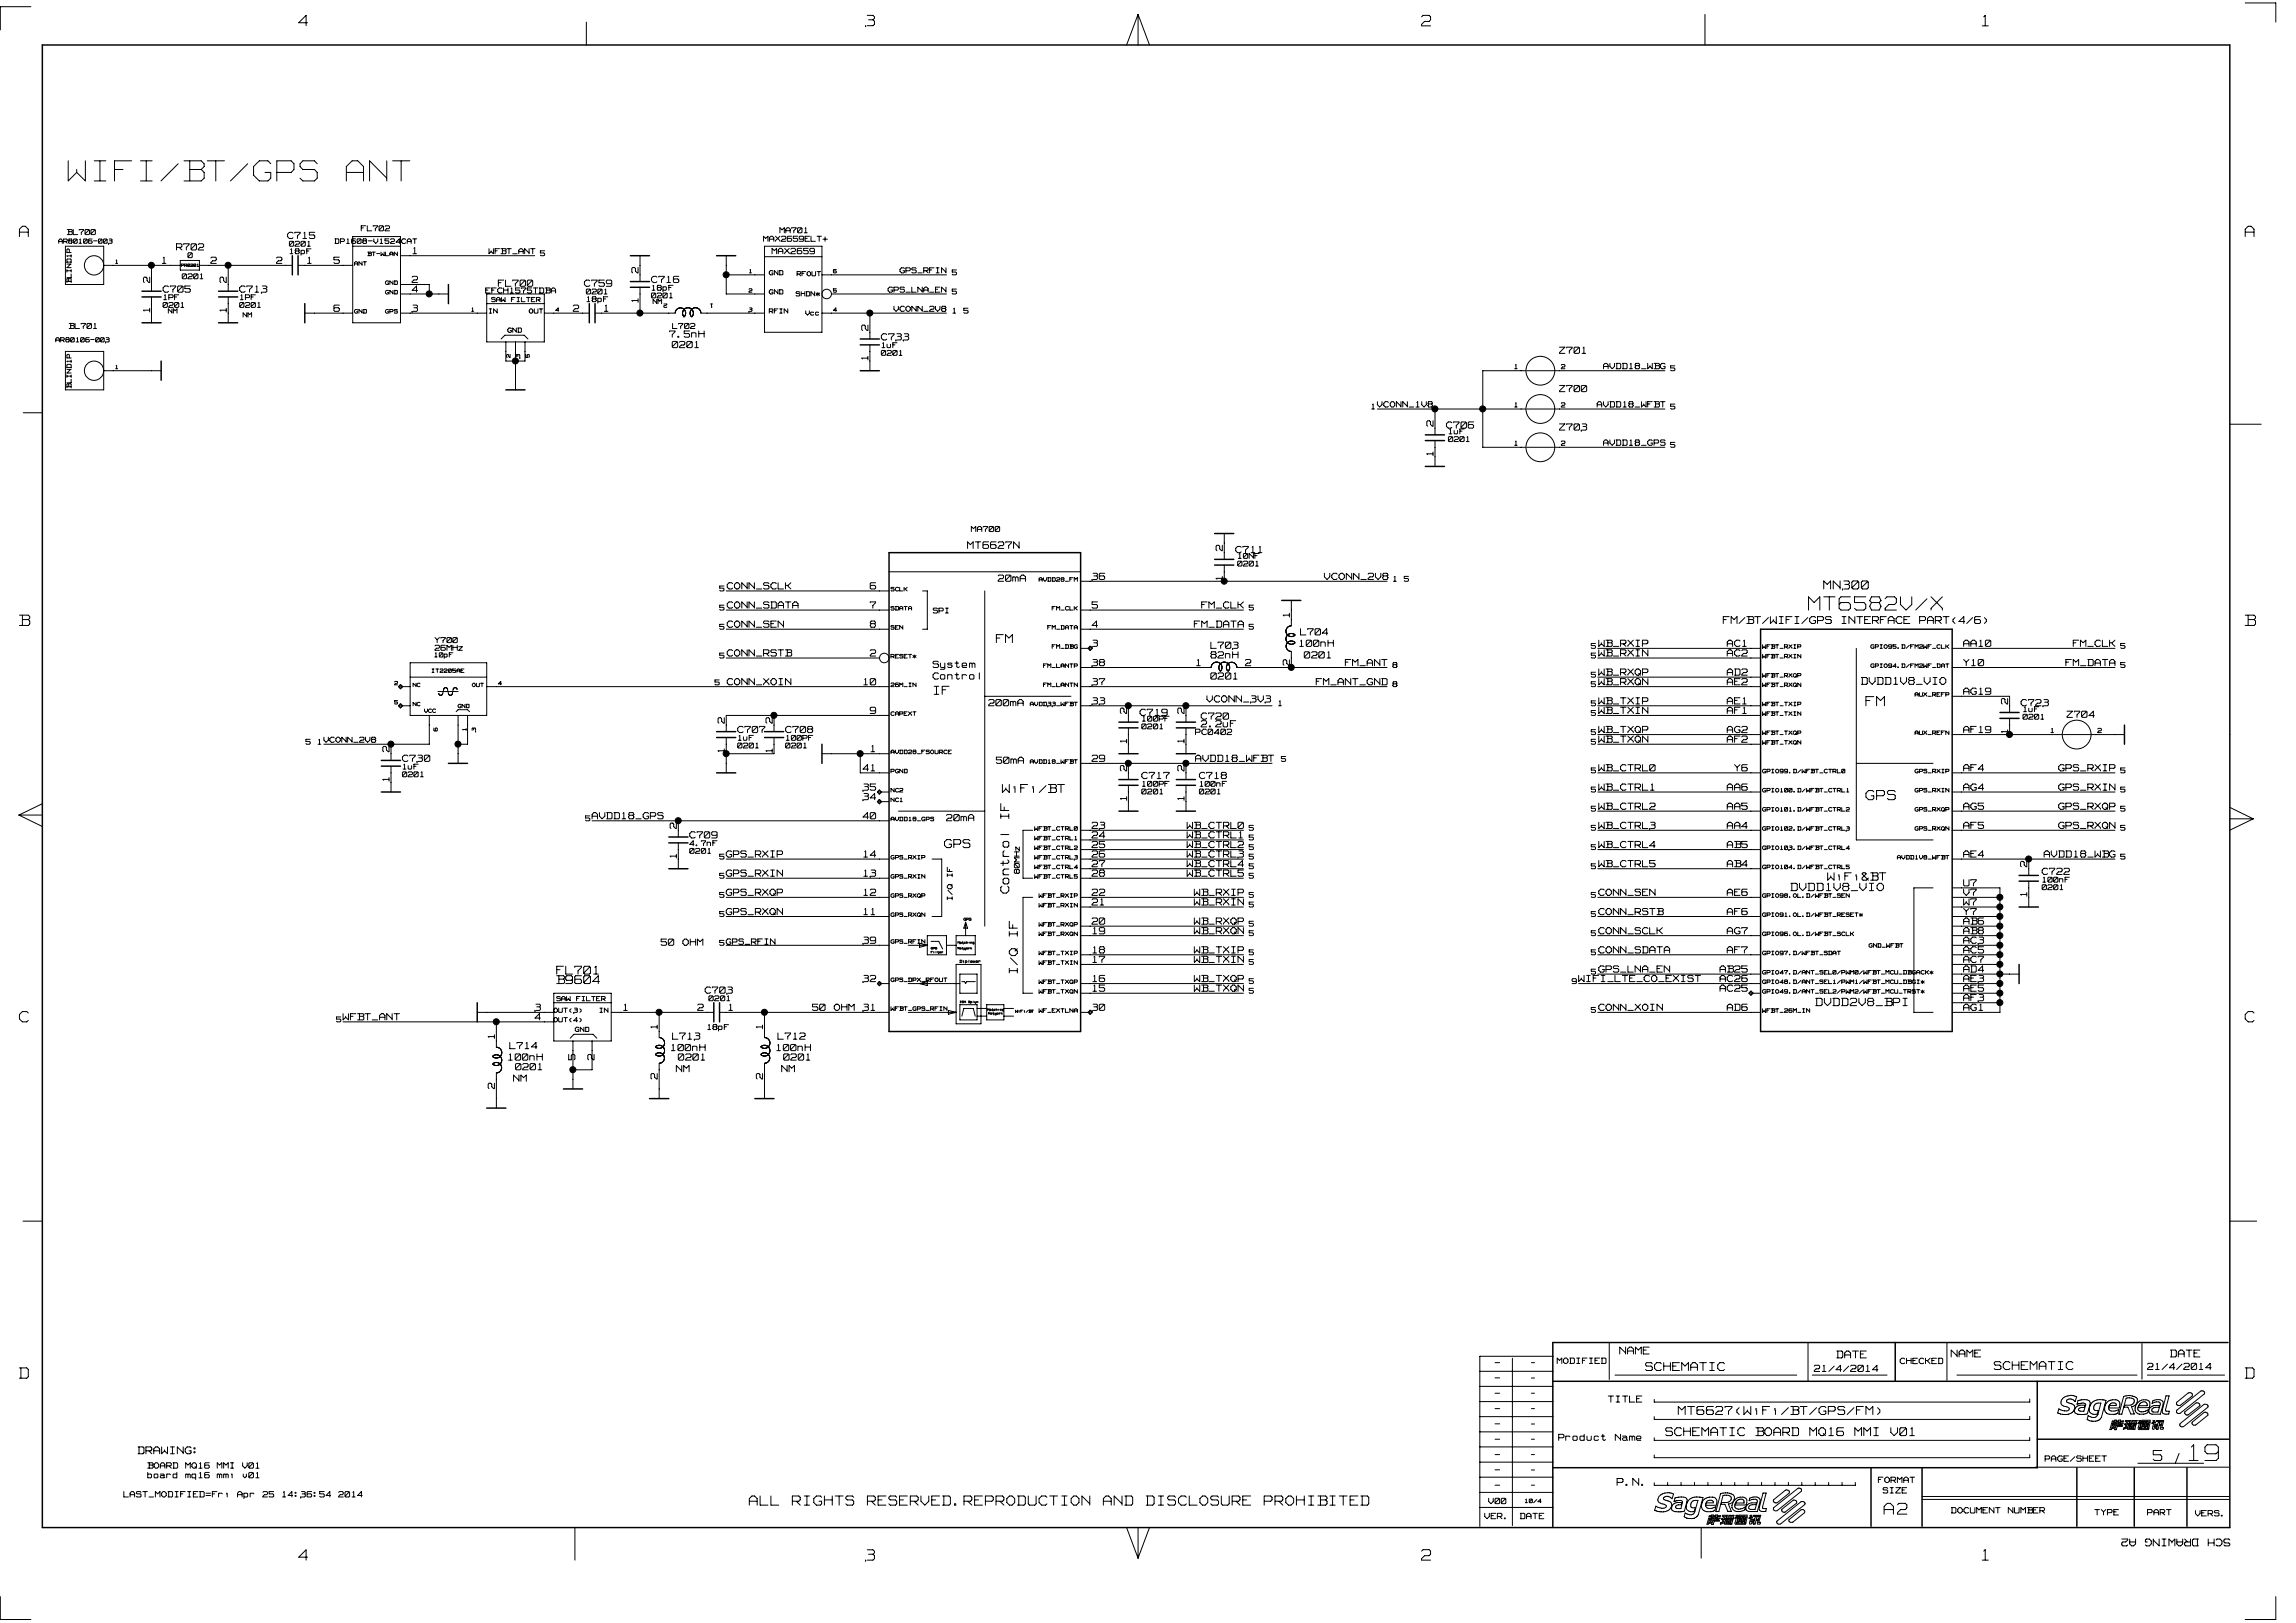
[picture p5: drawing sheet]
<svg xmlns="http://www.w3.org/2000/svg" width="297mm" height="210mm" viewBox="0 0 297 210" stroke-linecap="round" stroke-linejoin="round" font-family="sans-serif">
<defs><g id="words">
<g font-size="4.9" fill="#fff">
<text x="8.8" y="23.9">WIFI/BT/GPS</text>
<text x="44.6" y="23.9">ANT</text>
</g>
<text font-size="3.8" fill="#fff" x="283.2" y="189.4">19</text>
<text font-size="3.2" fill="#fff" x="234" y="79.3">MT6582V/X</text>
<text font-size="2.7" fill="#fff" x="243.8" y="196.2">A 2</text>
<g font-size="2.6" fill="#fff">
<text x="183.9" y="3.6">2</text>
<text x="256.5" y="3.6">1</text>
<text x="183.9" y="202.1">2</text>
<text x="256.5" y="202.1">1</text>
</g>
<g font-size="2.5" fill="#fff">
<text x="38.6" y="3.6">4</text>
<text x="112" y="3.6">3</text>
<text x="2.5" y="30.9">A</text>
<text x="290.5" y="30.9">A</text>
<text x="2.5" y="81.2">B</text>
<text x="290.5" y="81.2">B</text>
<text x="2.5" y="132.5">C</text>
<text x="290.5" y="132.5">C</text>
<text x="2.5" y="178.6">D</text>
<text x="290.5" y="178.6">D</text>
<text x="38.6" y="202.1">4</text>
<text x="112" y="202.1">3</text>
</g>
<text font-size="2.4" fill="#fff" x="278.6" y="189.2">5</text>
<g font-size="2.3" fill="#fff">
<text x="241.4" y="91.5">FM</text>
<text x="241.4" y="103.7">GPS</text>
<text x="130.8" y="115.5" transform="rotate(-90 130.8 115.5)">Control IF</text>
<text x="131.9" y="125.9" transform="rotate(-90 131.9 125.9)">I/Q IF</text>
<text x="96.9" y="194.9">ALL RIGHTS RESERVED.REPRODUCTION</text>
<text x="142.3" y="194.9">AND DISCLOSURE</text>
<text x="163" y="194.9">PROHIBITED</text>
</g>
<g font-size="2" fill="#fff">
<text x="235.9" y="76.4">MN300</text>
<text x="217.1" y="183.2">MT6627(WiFi/BT/GPS/FM)</text>
<text x="288.5" y="198.9" transform="rotate(180 288.5 198.9)">SCH DRAWING A2</text>
</g>
<g font-size="1.9" fill="#fff">
<text x="128.9" y="83.3">FM</text>
<text x="120.9" y="90">IF</text>
<text x="129.7" y="102.7">WiFi/BT</text>
<text x="122.2" y="109.8">GPS</text>
<text x="72" y="126.2">FL701</text>
<text x="72" y="127.4">B9604</text>
<text x="212.9" y="177.5">SCHEMATIC</text>
<text x="258" y="177.4">SCHEMATIC</text>
<text x="215.5" y="185.9">SCHEMATIC</text>
<text x="227.1" y="185.9">BOARD</text>
<text x="234.1" y="185.9">MQ16 MMI V01</text>
</g>
<g font-size="1.8" fill="#fff">
<text x="82.8" y="35.3" transform="rotate(-90 82.8 35.3)">2</text>
<text x="19.6" y="40.4" transform="rotate(-90 19.6 40.4)">1</text>
<text x="19.6" y="36.6" transform="rotate(-90 19.6 36.6)">2</text>
<text x="29.5" y="40.4" transform="rotate(-90 29.5 40.4)">1</text>
<text x="29.5" y="36.6" transform="rotate(-90 29.5 36.6)">2</text>
<text x="82.8" y="39.1" transform="rotate(-90 82.8 39.1)">1</text>
<text x="112.6" y="46.6" transform="rotate(-90 112.6 46.6)">1</text>
<text x="112.6" y="42.8" transform="rotate(-90 112.6 42.8)">2</text>
<text x="185.7" y="58.9" transform="rotate(-90 185.7 58.9)">1</text>
<text x="185.7" y="55.1" transform="rotate(-90 185.7 55.1)">2</text>
<text x="158.4" y="71.2" transform="rotate(-90 158.4 71.2)">2</text>
<text x="158.4" y="75.1" transform="rotate(-90 158.4 75.1)">1</text>
<text x="167.1" y="79.8" transform="rotate(-90 167.1 79.8)">1</text>
<text x="167.1" y="86.1" transform="rotate(-90 167.1 86.1)">2</text>
<text x="94" y="93.6" transform="rotate(-90 94 93.6)">2</text>
<text x="100.2" y="93.6" transform="rotate(-90 100.2 93.6)">2</text>
<text x="146" y="92.3" transform="rotate(-90 146 92.3)">2</text>
<text x="153.5" y="92.3" transform="rotate(-90 153.5 92.3)">2</text>
<text x="260" y="94.9" transform="rotate(-90 260 94.9)">1</text>
<text x="260" y="91.1" transform="rotate(-90 260 91.1)">2</text>
<text x="50.6" y="101.1" transform="rotate(-90 50.6 101.1)">1</text>
<text x="50.6" y="97.3" transform="rotate(-90 50.6 97.3)">2</text>
<text x="94" y="97.4" transform="rotate(-90 94 97.4)">1</text>
<text x="100.2" y="97.4" transform="rotate(-90 100.2 97.4)">1</text>
<text x="146" y="99.7" transform="rotate(-90 146 99.7)">2</text>
<text x="146" y="96.1" transform="rotate(-90 146 96.1)">1</text>
<text x="153.5" y="99.7" transform="rotate(-90 153.5 99.7)">2</text>
<text x="153.5" y="96.1" transform="rotate(-90 153.5 96.1)">1</text>
<text x="87.8" y="107.2" transform="rotate(-90 87.8 107.2)">2</text>
<text x="146" y="103.5" transform="rotate(-90 146 103.5)">1</text>
<text x="153.5" y="103.5" transform="rotate(-90 153.5 103.5)">1</text>
<text x="87.8" y="111" transform="rotate(-90 87.8 111)">1</text>
<text x="262.5" y="112.1" transform="rotate(-90 262.5 112.1)">2</text>
<text x="231.7" y="115.4">DVDD1V8_VIO</text>
<text x="236.4" y="114.1">WiFi&amp;BT</text>
<text x="262.5" y="116" transform="rotate(-90 262.5 116)">1</text>
<text x="234.9" y="130.3">DVDD2V8_BPI</text>
<text x="64.2" y="134.3" transform="rotate(-90 64.2 134.3)">1</text>
<text x="74.7" y="137.1" transform="rotate(-90 74.7 137.1)">5</text>
<text x="77.1" y="137.1" transform="rotate(-90 77.1 137.1)">2</text>
<text x="85.3" y="133.1" transform="rotate(-90 85.3 133.1)">1</text>
<text x="98.9" y="133.1" transform="rotate(-90 98.9 133.1)">1</text>
<text x="64.2" y="140.8" transform="rotate(-90 64.2 140.8)">2</text>
<text x="85.3" y="139.6" transform="rotate(-90 85.3 139.6)">2</text>
<text x="98.9" y="139.6" transform="rotate(-90 98.9 139.6)">2</text>
</g>
<g font-size="1.7" fill="#fff">
<text x="222.9" y="80.8">FM/BT/WIFI/GPS</text>
<text x="238.2" y="80.8">INTERFACE</text>
<text x="248.3" y="80.8">PART(4/6)</text>
<text x="240.8" y="88.7">DVDD1V8_VIO</text>
<text x="209.5" y="175.3">NAME</text>
<text x="237.6" y="175.8">DATE</text>
<text x="252.4" y="175.7">NAME</text>
<text x="280.8" y="175.7">DATE</text>
<text x="17.9" y="188.2">DRAWING:</text>
<text x="209.2" y="192.3">P.N.</text>
</g>
<text font-size="1.6" fill="#fff" x="125.2" y="71.1">MT6627N</text>
<g font-size="1.5" fill="#fff">
<text x="21" y="34.2">1</text>
<text x="22.8" y="32.5">R702</text>
<text x="27.3" y="34.2">2</text>
<text x="35.8" y="34.2">2</text>
<text x="37.2" y="31">C715</text>
<text x="39.8" y="34.2">1</text>
<text x="43.2" y="34.2">5</text>
<text x="53.4" y="33">1</text>
<text x="21.1" y="38">C705</text>
<text x="31" y="38">C713</text>
<text x="43.2" y="40.4">6</text>
<text x="53.3" y="40.4">3</text>
<text x="53.3" y="38">4</text>
<text x="53.3" y="36.7">2</text>
<text x="64.5" y="37.2">FL700</text>
<text x="74.2" y="40.4">2</text>
<text x="75.6" y="37.2">C759</text>
<text x="78.2" y="40.4">1</text>
<text x="84.3" y="36.7">C716</text>
<text x="86.6" y="43.8">7.5nH</text>
<text x="87" y="45.1">0201</text>
<text x="114" y="44.1">C733</text>
<text x="201.8" y="45.9">Z701</text>
<text x="201.8" y="50.8">Z700</text>
<text x="187.1" y="55.5">C706</text>
<text x="201.8" y="55.8">Z703</text>
<text x="159.9" y="71.6">C711</text>
<text x="94.1" y="76.3">CONN_SCLK</text>
<text x="112.6" y="76.3">6</text>
<text x="129.1" y="75.4">20mA</text>
<text x="141.3" y="75.1">36</text>
<text x="171.3" y="75.1">VCONN_2V8</text>
<text x="94.1" y="78.8">CONN_SDATA</text>
<text x="94.1" y="81.3">CONN_SEN</text>
<text x="112.6" y="81.3">8</text>
<text x="112.6" y="78.8">7</text>
<text x="141.3" y="83.8">3</text>
<text x="141.3" y="81.3">4</text>
<text x="141.3" y="78.8">5</text>
<text x="154.5" y="81.3">FM_DATA</text>
<text x="155.5" y="78.8">FM_CLK</text>
<text x="168.1" y="83.8">100nH</text>
<text x="168.3" y="82.3">L704</text>
<text x="206.8" y="83.8">WB_RXIP</text>
<text x="223.5" y="83.8">AC1</text>
<text x="254" y="83.8">AA10</text>
<text x="268.2" y="83.8">FM_CLK</text>
<text x="94.1" y="88.8">CONN_XOIN</text>
<text x="94.1" y="85">CONN_RSTB</text>
<text x="111.8" y="88.8">10</text>
<text x="112.6" y="85">2</text>
<text x="120.7" y="86.5">System</text>
<text x="120.7" y="88">Control</text>
<text x="141.3" y="86.3">38</text>
<text x="141.3" y="88.8">37</text>
<text x="154.8" y="86.3">1</text>
<text x="156.7" y="84">L703</text>
<text x="156.7" y="85.3">82nH</text>
<text x="156.7" y="88">0201</text>
<text x="161.1" y="86.3">2</text>
<text x="168.7" y="85.3">0201</text>
<text x="170.3" y="88.8">FM_ANT_GND</text>
<text x="174.1" y="86.3">FM_ANT</text>
<text x="206.8" y="88.8">WB_RXQN</text>
<text x="206.8" y="87.5">WB_RXQP</text>
<text x="206.8" y="85">WB_RXIN</text>
<text x="223.5" y="87.5">AD2</text>
<text x="223.5" y="88.8">AE2</text>
<text x="223.5" y="85">AC2</text>
<text x="254" y="86.3">Y10</text>
<text x="254" y="90">AG19</text>
<text x="267.3" y="86.3">FM_DATA</text>
<text x="95.4" y="94.9">C707</text>
<text x="101.6" y="94.9">C708</text>
<text x="112.6" y="92.5">9</text>
<text x="127.9" y="91.5">200mA</text>
<text x="141.3" y="91.2">33</text>
<text x="147.5" y="92.7">C719</text>
<text x="155.4" y="93.2">C720</text>
<text x="155.4" y="94.2">2.2uF</text>
<text x="156.1" y="91">VCONN_3V3</text>
<text x="206.8" y="94.9">WB_TXQP</text>
<text x="206.8" y="92.5">WB_TXIN</text>
<text x="206.8" y="91.2">WB_TXIP</text>
<text x="223.5" y="94.9">AG2</text>
<text x="223.5" y="91.2">AE1</text>
<text x="223.5" y="92.5">AF1</text>
<text x="254" y="94.9">AF19</text>
<text x="261.5" y="91.5">C723</text>
<text x="267.4" y="93">Z704</text>
<text x="52.1" y="98.7">C730</text>
<text x="111.7" y="99.9">41</text>
<text x="112.7" y="97.4">1</text>
<text x="128.9" y="98.9">50mA</text>
<text x="141.3" y="98.7">29</text>
<text x="147.7" y="100.9">C717</text>
<text x="154.7" y="98.7">AVDD18_WFBT</text>
<text x="155.2" y="100.9">C718</text>
<text x="206.8" y="96.2">WB_TXQN</text>
<text x="206.8" y="99.9">WB_CTRL0</text>
<text x="223.5" y="96.2">AF2</text>
<text x="224.4" y="99.9">Y6</text>
<text x="254" y="99.9">AF4</text>
<text x="266.3" y="99.9">GPS_RXIP</text>
<text x="76.6" y="106.1">AVDD18_GPS</text>
<text x="111.7" y="106.1">40</text>
<text x="111.7" y="102.4">35</text>
<text x="111.7" y="103.6">34</text>
<text x="122.4" y="106.3">20mA</text>
<text x="141.3" y="107.3">23</text>
<text x="153.6" y="107.3">WB_CTRL0</text>
<text x="206.8" y="107.3">WB_CTRL3</text>
<text x="206.8" y="104.9">WB_CTRL2</text>
<text x="206.8" y="102.4">WB_CTRL1</text>
<text x="223.5" y="107.3">AA4</text>
<text x="223.5" y="104.9">AA5</text>
<text x="223.5" y="102.4">AA6</text>
<text x="254" y="104.9">AG5</text>
<text x="254" y="107.3">AF5</text>
<text x="254" y="102.4">AG4</text>
<text x="266.3" y="104.9">GPS_RXQP</text>
<text x="266.3" y="107.3">GPS_RXQN</text>
<text x="266.3" y="102.4">GPS_RXIN</text>
<text x="89.2" y="108.6">C709</text>
<text x="94" y="113.5">GPS_RXIN</text>
<text x="94" y="111">GPS_RXIP</text>
<text x="111.8" y="111">14</text>
<text x="111.8" y="113.5">13</text>
<text x="141.3" y="113.5">28</text>
<text x="141.3" y="112.3">27</text>
<text x="141.3" y="111">26</text>
<text x="141.3" y="109.8">25</text>
<text x="141.3" y="108.6">24</text>
<text x="153.6" y="109.8">WB_CTRL2</text>
<text x="153.6" y="113.5">WB_CTRL5</text>
<text x="153.6" y="112.3">WB_CTRL4</text>
<text x="153.6" y="111">WB_CTRL3</text>
<text x="153.6" y="108.6">WB_CTRL1</text>
<text x="206.8" y="109.8">WB_CTRL4</text>
<text x="206.8" y="112.3">WB_CTRL5</text>
<text x="223.5" y="112.3">AB4</text>
<text x="223.5" y="109.8">AB5</text>
<text x="254" y="111">AE4</text>
<text x="264.2" y="113.3">C722</text>
<text x="264.5" y="111">AVDD18_WBG</text>
<text x="94" y="116">GPS_RXQP</text>
<text x="94" y="118.5">GPS_RXQN</text>
<text x="111.8" y="116">12</text>
<text x="111.8" y="118.5">11</text>
<text x="141.3" y="119.7">20</text>
<text x="141.3" y="116">22</text>
<text x="141.3" y="117.2">21</text>
<text x="154.5" y="119.7">WB_RXQP</text>
<text x="154.5" y="117.2">WB_RXIN</text>
<text x="154.5" y="116">WB_RXIP</text>
<text x="206.8" y="118.5">CONN_RSTB</text>
<text x="206.8" y="116">CONN_SEN</text>
<text x="223.5" y="116">AE6</text>
<text x="223.5" y="118.5">AF6</text>
<text x="254" y="118.5">Y7</text>
<text x="254" y="117.2">W7</text>
<text x="254" y="116">V7</text>
<text x="254" y="114.8">U7</text>
<text x="254" y="119.7">AB6</text>
<text x="85.5" y="122.4">50 OHM</text>
<text x="111.7" y="122.2">39</text>
<text x="141.4" y="123.4">18</text>
<text x="141.4" y="124.7">17</text>
<text x="141.4" y="121">19</text>
<text x="154.5" y="123.4">WB_TXIP</text>
<text x="154.5" y="124.7">WB_TXIN</text>
<text x="154.5" y="121">WB_RXQN</text>
<text x="206.8" y="125.9">GPS_LNA_EN</text>
<text x="206.8" y="123.4">CONN_SDATA</text>
<text x="206.8" y="121">CONN_SCLK</text>
<text x="222.5" y="125.9">AB25</text>
<text x="223.5" y="123.4">AF7</text>
<text x="223.5" y="121">AG7</text>
<text x="254" y="125.9">AD4</text>
<text x="254" y="124.7">AC7</text>
<text x="254" y="123.4">AC5</text>
<text x="254" y="122.2">AC3</text>
<text x="254" y="121">AB8</text>
<text x="69.2" y="130.9">3</text>
<text x="80.7" y="130.9">1</text>
<text x="90.3" y="130.9">2</text>
<text x="91.2" y="128.7">C703</text>
<text x="94.3" y="130.9">1</text>
<text x="105.1" y="130.9">50 OHM</text>
<text x="111.7" y="130.9">31</text>
<text x="111.7" y="127.1">32</text>
<text x="141.3" y="130.9">30</text>
<text x="141.4" y="127.1">16</text>
<text x="141.4" y="128.4">15</text>
<text x="154.5" y="128.4">WB_TXQN</text>
<text x="154.5" y="127.1">WB_TXQP</text>
<text x="204.2" y="127.1">WIFI_LTE_CO_EXIST</text>
<text x="206.8" y="130.9">CONN_XOIN</text>
<text x="222.5" y="128.4">AC25</text>
<text x="222.5" y="127.1">AC26</text>
<text x="223.5" y="130.9">AD6</text>
<text x="254" y="130.9">AG1</text>
<text x="254" y="129.6">AF3</text>
<text x="254" y="128.4">AE5</text>
<text x="254" y="127.1">AE3</text>
<text x="44.4" y="132.1">WFBT_ANT</text>
<text x="65.8" y="137.3">100nH</text>
<text x="66" y="135.8">L714</text>
<text x="69.2" y="132.1">4</text>
<text x="86.9" y="136.1">100nH</text>
<text x="87" y="134.6">L713</text>
<text x="87.8" y="137.3">0201</text>
<text x="100.5" y="136.1">100nH</text>
<text x="100.6" y="134.6">L712</text>
<text x="101.4" y="137.3">0201</text>
<text x="66.4" y="140">NM</text>
<text x="66.7" y="138.6">0201</text>
<text x="87.5" y="138.8">NM</text>
<text x="101.1" y="138.8">NM</text>
<text x="234.7" y="177.6">21/4/2014</text>
<text x="277.8" y="177.3">21/4/2014</text>
<text x="208.1" y="181.5">TITLE</text>
<text x="201.7" y="186.5">Product</text>
<text x="208.9" y="186.5">Name</text>
</g>
<g font-size="1.4" fill="#fff">
<text x="132.1" y="113" transform="rotate(-90 132.1 113)">80MHz</text>
<text x="123.4" y="116.4" transform="rotate(-90 123.4 116.4)">I/Q IF</text>
</g>
<g font-size="1.3" fill="#fff">
<text x="46.7" y="30">FL702</text>
<text x="8.7" y="30.5">BL700</text>
<text x="63.3" y="33">WFBT_ANT</text>
<text x="98.8" y="31.3">MAX2659ELT+</text>
<text x="99.9" y="33">MAX2659</text>
<text x="100.9" y="30.2">MA701</text>
<text x="116.4" y="35.4">GPS_RFIN</text>
<text x="62.8" y="38">EFCH1575TDBA</text>
<text x="114.9" y="37.9">GPS_LNA_EN</text>
<text x="115.7" y="40.4">VCONN_2V8</text>
<text x="9" y="42.6">BL701</text>
<text x="87" y="42.6">L702</text>
<text x="207.5" y="47.9">AVDD18_WBG 5</text>
<text x="206.6" y="52.8">AVDD18_WFBT</text>
<text x="207.5" y="57.8">AVDD18_GPS 5</text>
<text x="125.7" y="68.9">MA700</text>
<text x="56.3" y="83.3">Y700</text>
<text x="56.3" y="84.3">26MHz</text>
<text x="154.7" y="95.2">PC0402</text>
<text x="193.4" y="178.8">-</text>
<text x="201.5" y="176.6">MODIFIED</text>
<text x="245.8" y="176.6">CHECKED</text>
<text x="193.4" y="180.8">-</text>
<text x="193.4" y="184.8">-</text>
<text x="19.1" y="191.3">board mq16 mmi v01</text>
<text x="19.1" y="190.1">BOARD MQ16 MMI V01</text>
<text x="193.4" y="186.8">-</text>
<text x="193.4" y="190.7">-</text>
<text x="243" y="192">FORMAT</text>
<text x="264.6" y="189.2">PAGE/SHEET</text>
<text x="16" y="193.8">LAST_MODIFIED=Fri</text>
<text x="30.5" y="193.8">Apr 25 14:36:54</text>
<text x="43.4" y="193.8">2014</text>
<text x="192.1" y="196.6">VER.</text>
<text x="192.6" y="194.7">V00</text>
<text x="193.4" y="192.7">-</text>
<text x="196.7" y="196.6">DATE</text>
<text x="243.6" y="193.3">SIZE</text>
<text x="252.5" y="195.9">DOCUMENT</text>
<text x="259.7" y="195.9">NUMBER</text>
<text x="271" y="196.2">TYPE</text>
<text x="277.8" y="196.2">PART</text>
<text x="284" y="196.3">VERS.</text>
</g>
<g font-size="1.2" fill="#fff">
<text x="24.3" y="33.5">0</text>
<text x="37.4" y="32">0201</text>
<text x="37.5" y="33">18pF</text>
<text x="69.9" y="33.2">5</text>
<text x="123.2" y="35.7">5</text>
<text x="9.4" y="36.6" transform="rotate(-90 9.4 36.6)">BLIND1P</text>
<text x="21.1" y="39.9">0201</text>
<text x="21.2" y="38.9">1PF</text>
<text x="23.6" y="36.2">0201</text>
<text x="31" y="39.9">0201</text>
<text x="31.1" y="38.9">1PF</text>
<text x="75.9" y="38.2">0201</text>
<text x="75.9" y="39.2">18pF</text>
<text x="84.3" y="38.7">0201</text>
<text x="84.4" y="37.7">18pF</text>
<text x="123.2" y="38.2">5</text>
<text x="123.3" y="40.7">1</text>
<text x="124.7" y="40.7">5</text>
<text x="114" y="46.1">0201</text>
<text x="114.1" y="45.1">1uF</text>
<text x="9.4" y="50.2" transform="rotate(-90 9.4 50.2)">BLIND1P</text>
<text x="177.5" y="53.1">1 VCONN_1V8</text>
<text x="216.1" y="53.1">5</text>
<text x="187.4" y="57.3">0201</text>
<text x="187.5" y="56.3">1uF</text>
<text x="93.1" y="76.6">5</text>
<text x="160.1" y="73.4">0201</text>
<text x="160.2" y="72.4">10NF</text>
<text x="180.3" y="75.4">1</text>
<text x="181.7" y="75.4">5</text>
<text x="93.1" y="79.1">5</text>
<text x="93.1" y="81.6">5</text>
<text x="120.7" y="79.5">SPI</text>
<text x="161.6" y="81.6">5</text>
<text x="161.6" y="79.1">5</text>
<text x="92.5" y="88.8">5</text>
<text x="93.1" y="85.3">5</text>
<text x="180.2" y="89">8</text>
<text x="180.2" y="86.5">8</text>
<text x="205.9" y="89">5</text>
<text x="205.9" y="84">5</text>
<text x="205.9" y="87.8">5</text>
<text x="205.9" y="85.3">5</text>
<text x="274.4" y="86.5">5</text>
<text x="274.4" y="84">5</text>
<text x="95.5" y="95.9">1uF</text>
<text x="101.7" y="95.9">100PF</text>
<text x="147.7" y="94.4">0201</text>
<text x="147.8" y="93.5">100PF</text>
<text x="165.4" y="91.5">1</text>
<text x="205.9" y="95.2">5</text>
<text x="205.9" y="92.7">5</text>
<text x="205.9" y="91.5">5</text>
<text x="261.7" y="93.2">0201</text>
<text x="261.8" y="92.2">1uF</text>
<text x="39.6" y="96.4">5</text>
<text x="41.1" y="96.4">1 VCONN_2V8</text>
<text x="52.1" y="100.6">0201</text>
<text x="52.2" y="99.7">1uF</text>
<text x="95.4" y="96.9">0201</text>
<text x="101.6" y="96.9">0201</text>
<text x="147.8" y="101.9">100PF</text>
<text x="155.3" y="101.9">100nF</text>
<text x="165.8" y="98.7">5</text>
<text x="205.9" y="96.4">5</text>
<text x="205.9" y="100.1">5</text>
<text x="274.4" y="100.1">5</text>
<text x="75.8" y="106.3">5</text>
<text x="147.7" y="102.9">0201</text>
<text x="155.2" y="102.9">0201</text>
<text x="161.6" y="107.6">5</text>
<text x="205.9" y="105.1">5</text>
<text x="205.9" y="102.6">5</text>
<text x="205.9" y="107.6">5</text>
<text x="274.4" y="105.1">5</text>
<text x="274.4" y="107.6">5</text>
<text x="274.4" y="102.6">5</text>
<text x="89.2" y="109.6">4.7nF</text>
<text x="89.2" y="110.6">0201</text>
<text x="93.1" y="111.3">5</text>
<text x="93.1" y="113.8">5</text>
<text x="161.6" y="113.8">5</text>
<text x="161.6" y="112.5">5</text>
<text x="161.6" y="111.3">5</text>
<text x="161.6" y="108.8">5</text>
<text x="161.6" y="110.1">5</text>
<text x="205.9" y="110.1">5</text>
<text x="205.9" y="112.5">5</text>
<text x="274.4" y="111.3">5</text>
<text x="93.1" y="116.2">5</text>
<text x="93.1" y="118.7">5</text>
<text x="161.6" y="120">5</text>
<text x="161.6" y="117.5">5</text>
<text x="161.6" y="116.2">5</text>
<text x="205.9" y="118.7">5</text>
<text x="205.9" y="116.2">5</text>
<text x="264.2" y="115.3">0201</text>
<text x="264.3" y="114.3">100nF</text>
<text x="93.1" y="122.4">5 GPS_RFIN</text>
<text x="161.6" y="124.9">5</text>
<text x="161.6" y="123.7">5</text>
<text x="161.6" y="121.2">5</text>
<text x="205.9" y="123.7">5</text>
<text x="205.9" y="121.2">5</text>
<text x="91.7" y="129.6">0201</text>
<text x="161.6" y="128.7">5</text>
<text x="161.6" y="127.4">5</text>
<text x="203.4" y="127.4">9</text>
<text x="205.9" y="126.2">5</text>
<text x="205.9" y="131.1">5</text>
<text x="43.5" y="132.4">5</text>
<text x="91.6" y="133.3">18pF</text>
</g>
<text font-size="1.1" fill="#fff" x="43.3" y="31.6">DP1608-V1524CAT</text>
<g font-size="1" fill="#fff">
<text x="7.6" y="31.6">AR80106-003</text>
<text x="99.5" y="35.7">GND</text>
<text x="103.1" y="35.8">RFOUT</text>
<text x="21.8" y="40.6">NM</text>
<text x="31.5" y="41.1">NM</text>
<text x="63.3" y="40.6">IN</text>
<text x="63.6" y="39.1">SAW FILTER</text>
<text x="68.5" y="40.6">OUT</text>
<text x="84.5" y="39.4">NM</text>
<text x="86.3" y="39.2" transform="rotate(180 86.3 39.2)">2</text>
<text x="92.2" y="39.2" transform="rotate(180 92.2 39.2)">1</text>
<text x="99.5" y="38.1">GND</text>
<text x="99.5" y="40.6">RFIN</text>
<text x="103" y="38.4">SHDN*</text>
<text x="104.2" y="40.9">Vcc</text>
<text x="7.2" y="44.3">AR80106-003</text>
<text x="65.7" y="43.1">GND</text>
<text x="66.1" y="46.2" transform="rotate(-90 66.1 46.2)">2</text>
<text x="67.4" y="46.2" transform="rotate(-90 67.4 46.2)">3</text>
<text x="68.6" y="46.2" transform="rotate(-90 68.6 46.2)">5</text>
<text x="196" y="47.8">1</text>
<text x="202" y="47.8">2</text>
<text x="196" y="52.8">1</text>
<text x="202" y="52.8">2</text>
<text x="196" y="57.7">1</text>
<text x="202" y="57.7">2</text>
<text x="56.2" y="85.1">10pF</text>
<text x="56.7" y="94.6" transform="rotate(-90 56.7 94.6)">6</text>
<text x="60.4" y="94.5" transform="rotate(-90 60.4 94.5)">1</text>
<text x="61.7" y="94.6" transform="rotate(-90 61.7 94.6)">3</text>
<text x="265.3" y="94.9">1</text>
<text x="271.4" y="94.9">2</text>
<text x="71.6" y="131.1">OUT(3)</text>
<text x="72" y="129.6">SAW FILTER</text>
<text x="77.6" y="131.1">IN</text>
<text x="71.6" y="132.3">OUT(4)</text>
<text x="74.4" y="133.6">GND</text>
</g>
<g font-size=".9" fill="#fff">
<text x="45.9" y="34.4">ANT</text>
<text x="47.6" y="33.2">BT-WLAN</text>
<text x="45.9" y="40.6">GND</text>
<text x="49.9" y="38.1">GND</text>
<text x="49.9" y="40.6">GPS</text>
<text x="49.9" y="36.9">GND</text>
<text x="115.3" y="76.5">SCLK</text>
<text x="134.4" y="75.3">AVDD28_FM</text>
<text x="115.3" y="81.5">SEN</text>
<text x="115.3" y="79">SDATA</text>
<text x="135.5" y="81.5">FM_DATA</text>
<text x="136.1" y="79">FM_CLK</text>
<text x="136.1" y="84">FM_DBG</text>
<text x="228" y="84">WFBT_RXIP</text>
<text x="242" y="84">GPIO95.D/FM2WF_CLK</text>
<text x="55.9" y="87.1">IT2205AE</text>
<text x="115.3" y="85.2">RESET*</text>
<text x="115.3" y="88.9">26M_IN</text>
<text x="135" y="88.9">FM_LANTN</text>
<text x="135" y="86.4">FM_LANTP</text>
<text x="228" y="88.9">WFBT_RXQN</text>
<text x="228" y="87.7">WFBT_RXQP</text>
<text x="228" y="85.2">WFBT_RXIN</text>
<text x="242" y="86.4">GPIO94.D/FM2WF_DAT</text>
<text x="115.3" y="92.6">CAPEXT</text>
<text x="133.3" y="91.4">AVDD33_WFBT</text>
<text x="228" y="95.1">WFBT_TXQP</text>
<text x="228" y="92.6">WFBT_TXIN</text>
<text x="228" y="91.4">WFBT_TXIP</text>
<text x="247.8" y="90.2">AUX_REFP</text>
<text x="247.8" y="95.1">AUX_REFN</text>
<text x="115.3" y="97.6">AVDD28_FSOURCE</text>
<text x="115.3" y="100.1">PGND</text>
<text x="133.3" y="98.8">AVDD18_WFBT</text>
<text x="228" y="96.4">WFBT_TXQN</text>
<text x="228" y="100.1">GPIO99.D/WFBT_CTRL0</text>
<text x="247.8" y="100.1">GPS_RXIP</text>
<text x="115.3" y="103.8">NC1</text>
<text x="115.3" y="106.3">AVDD18_GPS</text>
<text x="115.3" y="102.6">NC2</text>
<text x="133.9" y="107.5">WFBT_CTRL0</text>
<text x="228" y="105">GPIO101.D/WFBT_CTRL2</text>
<text x="228" y="102.6">GPIO100.D/WFBT_CTRL1</text>
<text x="228" y="107.5">GPIO102.D/WFBT_CTRL3</text>
<text x="247.8" y="105">GPS_RXQP</text>
<text x="247.8" y="107.5">GPS_RXQN</text>
<text x="247.8" y="102.6">GPS_RXIN</text>
<text x="115.3" y="111.2">GPS_RXIP</text>
<text x="115.3" y="113.7">GPS_RXIN</text>
<text x="133.9" y="111.2">WFBT_CTRL3</text>
<text x="133.9" y="108.8">WFBT_CTRL1</text>
<text x="133.9" y="113.7">WFBT_CTRL5</text>
<text x="133.9" y="112.5">WFBT_CTRL4</text>
<text x="133.9" y="110">WFBT_CTRL2</text>
<text x="228" y="112.5">GPIO104.D/WFBT_CTRL5</text>
<text x="228" y="110">GPIO103.D/WFBT_CTRL4</text>
<text x="245.5" y="111.2">AVDD1V8_WFBT</text>
<text x="115.3" y="116.2">GPS_RXQP</text>
<text x="115.3" y="118.7">GPS_RXQN</text>
<text x="134.4" y="117.4">WFBT_RXIN</text>
<text x="134.4" y="116.2">WFBT_RXIP</text>
<text x="134.4" y="119.9">WFBT_RXQP</text>
<text x="228" y="118.7">GPIO91.OL.D/WFBT_RESET*</text>
<text x="228" y="116.2">GPIO98.OL.D/WFBT_SEN</text>
<text x="115.3" y="122.1">GPS_RFIN</text>
<text x="134.4" y="121.1">WFBT_RXQN</text>
<text x="134.4" y="123.6">WFBT_TXIP</text>
<text x="134.4" y="124.9">WFBT_TXIN</text>
<text x="228" y="123.6">GPIO97.D/WFBT_SDAT</text>
<text x="228" y="121.1">GPIO96.OL.D/WFBT_SCLK</text>
<text x="241.8" y="122.6">GND_WFBT</text>
<text x="115.3" y="127.1">GPS_DPX_RFOUT</text>
<text x="115.3" y="130.8">WFBT_GPS_RFIN</text>
<text x="134.4" y="128.6">WFBT_TXQN</text>
<text x="134.4" y="127.3">WFBT_TXQP</text>
<text x="134.4" y="131.1">WF_EXTLNA</text>
<text x="228" y="131.1">WFBT_26M_IN</text>
<text x="228" y="128.6">GPIO49.D/ANT_SEL2/PWM2/WFBT_MCU_TRST*</text>
<text x="228" y="127.3">GPIO48.D/ANT_SEL1/PWM1/WFBT_MCU_DBGI*</text>
<text x="228" y="126.1">GPIO47.D/ANT_SEL0/PWM0/WFBT_MCU_DBGACK*</text>
<text x="198.1" y="178.6">-</text>
<text x="198.1" y="176.7">-</text>
<text x="198.1" y="180.6">-</text>
<text x="198.1" y="182.6">-</text>
<text x="198.1" y="184.6">-</text>
<text x="198.1" y="190.5">-</text>
<text x="198.1" y="188.6">-</text>
<text x="198.1" y="186.6">-</text>
<text x="197.3" y="194.5">10/4</text>
<text x="198.1" y="192.5">-</text>
</g>
<g font-size=".8" fill="#fff">
<text x="15" y="34.1">1</text>
<text x="97" y="35.4">1</text>
<text x="107.8" y="35.4">6</text>
<text x="61" y="40.3">1</text>
<text x="71.9" y="40.3">4</text>
<text x="96.9" y="40.3">3</text>
<text x="96.9" y="37.9">2</text>
<text x="107.8" y="40.3">4</text>
<text x="107.8" y="37.9">5</text>
<text x="15" y="47.8">1</text>
<text x="51.1" y="88.7">2</text>
<text x="53.4" y="88.9">NC</text>
<text x="61.1" y="88.9">OUT</text>
<text x="64.5" y="88.7">4</text>
<text x="51.1" y="91.1">5</text>
<text x="53.4" y="91.4">NC</text>
<text x="54.9" y="92.2">VCC</text>
<text x="59.3" y="91.6">GND</text>
</g>
<text font-size=".6" fill="#fff" x="23.5" y="34.5">PR0201</text>
<g font-size=".5" fill="#fff">
<text x="124.7" y="119.1">GPS</text>
<text x="124.2" y="124.6">Diplexer</text>
<text x="131.4" y="131">WiFi/BT</text>
</g>
<g font-size=".4" fill="#fff">
<text x="120.5" y="123.3">Filter</text>
<text x="120.5" y="122.8">GPS</text>
<text x="123.9" y="122.1">Matching</text>
<text x="123.9" y="122.8">Network</text>
<text x="124.2" y="129.8">ISM</text>
<text x="125.2" y="129.8">Balun</text>
<text x="127.8" y="130.8">Matching</text>
<text x="127.9" y="131.3">Network</text>
</g>
</g></defs>
<g fill="none" stroke="#000" stroke-width=".19">
<path d="M5.5 5.8v191.8h283v-102.5M5.5 5.8h283v89.2M18.4 38.4h2.4M18.4 37.7h2.4M28.3 37.7h2.5M28.3 38.4h2.5M37.8 33.1v2.5M38.6 33.1v2.5M39.4 39.3v2.5M58 36.8v2.5M76.2 39.3v2.5M77 39.3v2.5"/>
<path d="M81.6 37.2h2.4M81.6 33.1h2.4M81.6 36.4h2.4M92.7 33.1h2.5M18.4 41.8h2.4M20.8 46.7v2.5M28.3 41.8h2.5M65.4 50.4h2.5M111.3 48h2.5M111.3 43.9h2.5M111.3 44.6h2.5M184.4 57h2.5"/>
<path d="M184.4 56.3h2.5M115 71.5h24.8v62h-24.8zM157.1 69h2.5M157.1 72.4h2.5M157.1 73.1h2.5M165.8 77.7h2.5M184.4 60.3h2.5M49.3 99.1h2.5M49.3 98.4h2.5M51.8 88.6l.3 .2-.3 .3-.2-.3zM51.8 91.1l.3 .2-.3 .3-.2-.3zM58 98.8h2.5"/>
<path d="M92.7 100h2.5M92.7 94.7h2.5M92.7 95.4h2.5M98.9 94.7h2.5M98.9 95.4h2.5M106.3 96.3v2.5M141 83.6l.3 .3-.3 .2-.2-.2zM144.8 97.5h2.4M144.8 93.4h2.4M144.8 94.2h2.4M152.2 97.5h2.5M152.2 94.2h2.5"/>
<path d="M152.2 93.4h2.5M227.8 81.4h24.8v52.1h-24.8zM258.7 92.9h2.5M258.7 92.2h2.5M274.8 93.8v2.5M49.3 102.5h2.5M86.5 112.4h2.5M86.5 109.1h2.5M86.5 108.3h2.5M113.8 102.2l.2 .3-.2 .2-.3-.2zM113.8 103.5l.2 .2-.2 .3-.3-.3zM144.8 100.9h2.4"/>
<path d="M144.8 104.9h2.4M144.8 101.6h2.4M152.2 100.9h2.5M152.2 104.9h2.5M152.2 101.6h2.5M261.2 114h2.5M261.2 113.3h2.5M261.2 117.3h2.5M61.7 129.7v2.5M92.3 129.7v2.5M93.1 129.7v2.5M113.8 127l.2 .3-.2 .2-.3-.2z"/>
<path d="M141 130.7l.3 .3-.3 .2-.2-.2zM226.5 128.2l.3 .3-.3 .2-.2-.2zM261.2 124.8v2.5M63 143.4h2.4M72.9 140.9h2.5M84 142.1h2.5M97.7 142.1h2.4M200.9 178.7h87.3M245.2 173.7v5M263.6 178.7v11.2M288.2 173.7h-87.3v23.8M200.9 189.9h62.7"/>
<path d="M242.1 189.9v7.6M248.7 189.9v7.6M263.6 186.2h24.8M268.7 189.9v7.6M276.1 189.9v7.6M282.9 189.9v7.6"/>
</g>
<g fill="none" stroke="#000" stroke-width=".13">
<path d="M4 .9h-4v3M38.6 2.9l1-.9v1.3M38.7 2.9h1.1M75.9 2.9v2.9M112 3.3h.1M112.2 2h.7M112.2 3.3h.7M112.4 2.6h.5M112.9 2l.2 .2M113 2.6l.1 .2M113.1 2.2v.1l-.2 .3M113.1 2.8v.3"/>
<path d="M113.1 3.1l-.2 .2M147.2 1.9l1.5 3.9M147.2 1.9l-1.4 3.9M147.2 1.9v3.9M183.9 3.3h1.2M184.1 2l-.2 .2M184.1 2h.8l.2 .2M184.3 2.8l-.4 .4v.1M185.1 2.2v.3l-.2 .3h-.6M220.6 1.9v3.9M256.5 3.3h.7M256.6 2.2l.2-.2v1.3"/>
<path d="M290.5 .4h3.9v2.5M2.5 29.7l.4-.4h.4l.4 .4M2.5 29.7v.9M2.5 30h1.1M3.7 29.7v.9M7.6 31.1v.4M7.6 31.2h.4M7.7 30.9l-.1 .2M7.8 30.9h.1M7.9 30.9l.2 .2M8.1 31.1v.4M8.2 30.9h.4l.1 .1-.1 .2h-.3"/>
<path d="M8.2 30.9v.6M8.5 31.9h4.9v4.9h-4.9zM8.5 31.3l.2 .2M8.7 34.2h.5M8.7 34.9v.3M8.7 35.9h.5M8.7 35h.5M8.7 33.9h.5M8.7 36.4h.5M8.7 30.4h.5M8.7 29.7h.5M8.7 33.5v.1v.4"/>
<path d="M8.7 32.2v.1v.4h.5M8.7 36v.1v.5M8.8 33.5h.3M8.8 32.2h.1M8.8 36h.1M8.8 20.8v2.6M8.8 36l.1 .1M8.9 31.5h.1M8.9 29.7v.6M8.9 32.2l.1 .1v.4M8.9 30h.3M8.9 30.9v.6"/>
<path d="M9 30.9h.2M9 31.5h.2M9 31.2h.2M9 36l-.1 .4M9 36h.1M9.1 34.2l-.4 .4h.5M9.1 33.5l.1 .5M9.1 36l.1 .6M9.2 33.1h-.5v.1M9.2 33v.3M9.2 34.9v.3M9.2 35.5v.4"/>
<path d="M9.2 30.9l.1 .2-.1 .1 .1 .1-.1 .2M9.3 30l.1 .1M9.3 29.7l.1 .2M9.4 29.9l-.1 .1M9.4 30.1v.1M9.4 30.3l-.1 .1M9.5 29.7v.7M9.5 30.4h.6M9.6 30.9v.6M9.6 30.9h.3l.1 .1v.4l-.4 .1M9.9 22.3l-1.1 1.1M9.9 21.9v.4"/>
<path d="M9.9 22.3l1.1 1.1M10 31l-.5 .4M10.2 31.5h.3M10.2 29.8l.1-.1h.5l-.3 .4M10.4 30.9v.6M10.4 30.9l-.1 .1M10.5 30.1v.3M10.9 30.9v.6M10.9 30.9h.3M10.9 31.5h.3M11 30.3l.1 .1h.3M11 20.8v2.6"/>
<path d="M11.2 31l-.4 .4M11.2 31h.1M11.2 30.9l.1 .1v.4l-.1 .1M11.4 29.7h-.3l-.1 .1v.4M11.4 29.8l-.4 .4M11.5 29.8h.1M11.5 29.7l.1 .1v.4M11.5 31.2h.1M11.5 30.9v.6M11.5 30.9h.4M11.5 31.5h.3M11.5 31.2h.3"/>
<path d="M11.6 30.3l-.1 .1M11.8 30.3l.1 .1M11.8 31.2h.1M11.9 29.7l-.1 .1v.4l.5-.4M11.9 29.7l.4 .1M11.9 31.3l-.1 .2M12.1 31.2h.5M12.2 20.8h1.5M12.2 23.4h1.5M12.3 29.8v.4M12.3 30.3l-.4 .1M12.9 20.8v2.6"/>
<path d="M13.1 30.9h-.3l-.1 .5 .4 .1M13.1 31l-.3 .4M13.1 30.9l.1 .1M13.1 31h.1M13.2 31v.4l-.1 .1M13.4 34.3h9.9M13.5 30.9v.6M13.5 30.9h.3M13.5 31.5h.3M13.8 31l-.4 .4M13.8 30.9l.1 .1v.4l-.1 .1M13.8 31h.1"/>
<path d="M14 31.5h.1M14.1 30.9h.3M14.1 31.5h.3M14.2 31.2h.2M14.4 30.9l.1 .1-.1 .2M14.4 31.2h.1M14.5 31.3l-.1 .2M14.8 20.8h2.2M14.8 20.8v2.6M14.8 21.9h1.1M15 34.1h.2M15.1 33.7v.4"/>
<path d="M15.1 33.6l-.1 .1M18.2 20.8h1.5M18.2 23.4h1.5M18.6 36.4l.1 .2M18.7 35.9l-.1 .1v.4M18.7 35.9h.2l.1 .1v.3M18.9 20.8v2.6M19 36.3l.3 .3M19.4 35.9v.7h-.1M19.4 39.9v.5M19.6 34.3v3.4M19.6 38.4v3.4"/>
<path d="M21 34.1h.5M21.1 39.7l.1 .1M21.1 37.6l.3 .2h.3M21.1 37.3v.2M21.1 33.4l.1-.1v.8M21.2 39.1l-.1 .1v.5M21.2 38.8h.3M21.2 39.8h.3M21.2 39.1h.3M21.4 38.1l-.1 .1M21.4 38.2v.6M21.5 39.2l-.4 .5"/>
<path d="M21.5 39.2h.1M21.5 39.1l.2 .1M21.7 39.7l-.2 .1M21.7 39.2v.5M21.7 37h-.3l-.3 .2M21.7 37l.1 .1M21.8 37.7l-.1 .1M21.8 39.7v.1M21.8 38.2v.6M21.8 38.1h.5M21.9 38.5h.4M21.9 39.8h.5"/>
<path d="M21.9 39.1l-.1 .1M21.9 39.1h.4M22 37v.1M22.1 37h.6M22.2 40v.5M22.3 39.5h-.3l-.2 .2M22.3 39.1l.1 .3M22.3 38.1l.1 .1M22.4 37.5v.3M22.4 38.4l-.1 .1M22.4 38.2v.2M22.4 39.4l-.1 .1"/>
<path d="M22.6 39.7l.1 .1h.3M22.6 38.1h.5M22.6 38.2v.6M22.6 38.4h.3M22.7 37.1l-.3 .4M22.7 37v.1M22.8 31.5h.6M22.8 31.6v.7M22.9 32h.5M23 37.1v.6l.5-.6M23 37.7l.1 .1M23 39.1h-.3l-.1 .1v.5"/>
<path d="M23 39.2l-.4 .5M23 39.2h.1M23 39.1l.1 .1M23 21.2l-2.2 2.2M23.1 37l-.1 .1M23.1 37h.5l.1 .1h-.1M23.1 39.7l-.1 .1M23.1 39.2v.5M23.2 32l.3 .3M23.3 33.7h2.5v1.2h-2.5zM23.4 39.8h.4M23.4 31.5l.1 .1"/>
<path d="M23.5 34.2h.2M23.5 34.2v.3M23.5 34.4h.2M23.5 31.9l-.1 .1M23.5 31.7v.2M23.6 36l.1 .1h.3M23.6 35.5v.5M23.6 39.1l-.1 .1M23.6 39.2v.6M23.7 37.1v.6M23.7 37.7l-.2 .1h-.4M23.7 34.2v.2"/>
<path d="M23.8 20.8h2.2M23.8 23.4h2.2M23.9 34.2h.2v.2h-.2M23.9 34.2v.3M23.9 37v.3M23.9 37.7l.1 .1h.5M23.9 37.3h.6M23.9 37h.7M24 35.4h-.3l-.1 .1M24 35.5l-.4 .5M24 35.5h.1M24 35.4l.1 .1"/>
<path d="M24 34.4l.1 .1M24.1 36l-.1 .1M24.1 35.5v.5M24.3 34.4v.1M24.3 33.3h.1M24.3 34.2v.2l.2-.2M24.3 36.1h.6M24.3 34.2h.2M24.3 34.5h.2M24.4 32.7l-.1 .1v.4M24.4 35.4l-.1 .1M24.4 35.4h.3"/>
<path d="M24.4 33.3h.3M24.4 32.7h.3M24.4 31.7l-.3 .3v.3M24.5 31.6v-.1h-.7v.1M24.5 35.8l-.2 .3M24.5 37.3l.1 .2M24.5 35.8h.2M24.5 34.2h.1M24.5 34.2l.1 .2M24.6 20.8v2.6M24.6 34.4l-.1 .1M24.6 21.9h1.4"/>
<path d="M24.6 37.5v.2M24.6 37.7l-.1 .1M24.7 34.5h.2M24.7 31.7v.5M24.7 32.2l.1 .1h.5M24.7 32.8l-.4 .4M24.7 34.4v.1M24.8 32.7l.1 .1v.4M24.8 32.8h.1M24.8 35.4l.1 .1M24.8 34.4h.1M24.9 35.7l-.1 .1"/>
<path d="M24.9 35.5v.2M24.9 33.3h-.1M24.9 34.2h-.2M24.9 34.2v.2M25.1 36v.1M25.1 35.5v.5l.4-.5M25.1 34.4v.1M25.1 34.2v.2l.2-.2M25.1 34.2h.2M25.1 34.5h.2M25.1 35.4v.1M25.2 35.4h.3"/>
<path d="M25.2 36.1h.3M25.3 31.5h-.5l-.1 .1M25.3 31.7l-.6 .5M25.3 31.6h.1M25.3 31.5l.1 .1M25.3 34.2h.1M25.3 34.2v.2M25.3 34.4v.1M25.4 31.7v.5M25.4 32.2l-.1 .1M25.5 35.5h.1M25.5 35.4l.1 .1"/>
<path d="M25.5 34.5h.2M25.6 34.2v.3M25.6 34.2h-.1M25.6 36l-.1 .1M25.6 35.5v.5M25.7 32.3h.6M25.8 31.5l-.1 .1M25.8 31.5h.4M25.8 34.3h12M25.9 32l-.2 .3M25.9 36.1h.3M25.9 32h.3"/>
<path d="M26 35.5l.1-.1v.6M26 20.8l.4 .4M26 21.9l.4 .4v.7M26.2 31.5l.1 .1M26.3 31.7v.2M26.3 31.9l-.1 .1M26.4 21.2v.3l-.3 .4M26.4 23.1l-.4 .3M26.8 20.8h2.2M27.3 34v.1M27.3 34.1h.7M27.8 33.3h-.4l-.1 .1"/>
<path d="M27.8 33.7h-.3l-.2 .3M27.9 33.3l.1 .1M27.9 20.8v2.6M28 33.4v.2l-.1 .1M28.5 36.4l.1 .2M28.6 35.9l-.1 .1v.4M28.6 35.9h.2M28.8 35.9l.1 .1v.3M29.3 35.9v.7l-.4-.3M29.3 39.9v.5M29.5 34.3v3.4M29.5 38.4v3.4"/>
<path d="M31 39.7l.1 .1M31 37.3v.2M31 37.6l.2 .2M31.1 39.1l-.1 .1v.5l.5-.5M31.1 38.8h.4M31.1 39.1l.5 .1v.5M31.2 37l-.2 .2M31.3 37h.3l.1 .1M31.3 38.1l-.1 .1M31.3 38.2v.6M31.6 39.7l-.5 .1M31.7 37.7l-.1 .1h-.3"/>
<path d="M31.7 39.7l.6 .1M31.7 38.1h.5l.1 .1M31.7 38.2v.6M31.8 39.1l-.1 .1M31.9 39.1h.3l.1 .3M31.9 37v.1M32 37h.6M32 21.2l-2.2 2.2M32.3 37.5v.3M32.3 39.4l-.4 .1-.2 .2M32.3 38.4l-.5 .1M32.3 38.2v.2"/>
<path d="M32.5 39.7l.1 .1M32.5 38.1h.5M32.5 38.2v.6M32.5 38.4h.3M32.6 39.1l-.1 .1v.5M32.6 39.1l.4 .1M32.6 37.1l-.3 .4M32.6 37v.1M32.8 21.6v1M32.8 22.7l.7 .7M33 37.8h.5M33 39.2l-.5 .5"/>
<path d="M33 39.7l-.4 .1M33 39.2v.5M33.2 37v.8M33.2 37l-.1 .1M33.3 39.8h.4M33.5 39.1l-.1 .1M33.5 39.2v.6M33.5 20.8l-.7 .7M33.6 20.8h1M33.6 23.4h1M33.8 37.8h.1M33.9 37h.5l.1 .1"/>
<path d="M34.3 22.3h.7M34.4 37.4l.1 .1M34.5 37.5v.2M34.5 37.7l-.1 .1h-.5M34.5 37.1l-.1 .2h-.3M34.7 20.8l.3 .4M35 23.1l-.3 .3M35 22.3v.7M35.8 34v.1M35.8 34.1h.7M35.8 20.8h1.9M35.8 20.8v2.6"/>
<path d="M35.8 22.3h1.9M35.9 33.3l-.1 .1M35.9 33.3h.4M36 33.7l-.2 .3M36 33.7h.3M36.3 33.3l.2 .1M36.5 33.4v.2l-.2 .1M37.2 30.6l.3 .3h.3M37.4 31.3v.4M37.4 31.8l.1 .1M37.5 32.8h.4M37.5 31.2l-.1 .1"/>
<path d="M37.5 31.2l.5 .1M37.7 20.8l.3 .4M37.7 32.2v.6M37.7 32.2l-.1 .1M37.8 30.1h-.3l-.3 .2v.3M37.8 30.1l.1 .1M37.9 31.3l-.4 .4M37.9 31.3h.1M37.9 30.8l-.1 .1M38 31.3v.5l-.5 .1M38 21.9l-.3 .4M38 21.2v.7"/>
<path d="M38.1 30.1v.1M38.2 30.1h.6M38.2 31.8l.5 .1M38.2 32.8h.1M38.3 32.2l-.1 .5 .1 .1M38.3 31.2l-.1 .1M38.3 32.2h.3l.1 .2-.1 .1M38.3 31.2l.4 .1M38.3 32.5h.3M38.6 34.3h7M38.6 32.5l.1 .2-.1 .1h-.3M38.7 31.5l-.3 .1-.2 .2"/>
<path d="M38.7 31.3v.2M38.8 23.1l.4 .3M38.8 30.2l-.3 .3v.4M38.8 21.2v.3l.4 .4M38.8 30.1v.1M38.9 31.3v.5l.1 .1h.4M38.9 32.4v.6M39 32.4h.3l.1 .1M39.2 20.8l-.4 .4M39.2 30.9h.5M39.2 20.8h1.5M39.2 21.9h1.5"/>
<path d="M39.2 23.4h1.5M39.4 31.2h-.4l-.1 .1M39.4 31.3l-.4 .4M39.4 32.5v.2l-.1 .1h-.3M39.4 31.3h.1M39.4 31.2l.1 .1M39.4 30.1v.7M39.4 30.1l-.1 .1M39.5 31.3v.5l-.1 .1M39.7 32.2h.5M39.7 32.2v.6M39.7 32.5h.3"/>
<path d="M39.8 31.9h.3M39.8 34.1h.5M39.9 33.4l.1-.1v.8M40 31.2v.6M40 31.2l-.1 .1M40 30.1v.3M40 30.8l.1 .1h.5M40 30.1h.7M40 30.4h.6M40.6 30.4l.1 .1v.2M40.7 20.8l.3 .4M40.7 21.9l.3 .4v.7"/>
<path d="M40.7 30.8l-.1 .1M41 23.1l-.3 .3M43.2 34l.1 .1M43.3 39.8l-.1 .1M43.3 39.5l-.1 .1v.6M43.3 39.8h.4l.2 .1M43.3 30.9h.4M43.3 31.5h.4M43.3 39.5h.6M43.4 30.9v.6M43.7 30.9l.1 .1M43.8 31v.4l-.1 .1"/>
<path d="M43.9 33.8v.2l-.1 .1h-.5M43.9 40v.2M43.9 33.3h-.7v.3h.6l.1 .1M44 30.9h.4M44 30.9v.6M44.1 31.2h.3M44.5 30.9l.1 .1M44.6 31l-.1 .2M44.8 21.6v1.8M44.8 22.3h2.2M44.8 31.5h.4M45 30.9l-.1 .1"/>
<path d="M45 30.9v.6M45.5 31v.4l.1 .1M45.5 20.8l-.7 .7M45.6 31.2h-.1M45.6 30.9l-.1 .1M45.6 20.8h.7l.7 .7M45.6 30.9h.4M45.6 31.2h.3h.1M45.6 31.9h6.2M45.6 30.6h6.2v11.2h-6.2zM45.9 34v.3M45.9 34.1h.3"/>
<path d="M46 31.3l-.1 .2h-.3M46 33.9l-.1 .1M46 33.9h.1M46.1 33.9l.2 .1M46.2 31.4l.1 .1M46.2 31v.4M46.3 34v.3M46.3 30.9l-.1 .1M46.3 30.9h.3M46.3 31.5h.3M46.4 33.9v.4M46.4 33.9l.4 .3"/>
<path d="M46.6 31l-.4 .4M46.6 30.9v.1M46.7 31v.4l-.1 .1M46.7 29.2h.6M46.7 29.2v.7M46.8 29.5h.2M46.8 33.9v.4M46.9 31.5h.1M47 33.9h.4M47 30.9l-.1 .2 .1 .1-.1 .1 .1 .2M47 30.9h.3M47 31.2h.3"/>
<path d="M47 31.5h.3M47 21.6v1.8M47.2 33.9v.4M47.3 30.9l.1 .4-.1 .2M47.5 29.2v.7M47.5 29.9h.6M47.6 32.6h.4M47.6 33.1h.4M47.6 31.2h.6M47.7 32.6v.5M47.7 32.8h.3M47.8 20.8l2.2 2.2"/>
<path d="M47.8 20.8v2.6M48 32.6v.1M48 32.7v.2M48 32.9v.1M48 33v.1M48.2 32.6h.4M48.3 29.3v-.1h.5l-.2 .4M48.3 32.6v.5M48.4 30.9v.3M48.4 31.2l.2 .3M48.6 29.6v.3M48.7 32.8h.4"/>
<path d="M48.9 30.9v.3M48.9 31.2l-.3 .3M49 29.8l.1 .1M49.1 29.2l-.1 .1v.5M49.1 29.9h.4M49.1 29.2h.4M49.2 31.5h.3M49.3 32.6v.5M49.3 30.9v.1M49.3 30.9v.6M49.5 32.9l-.2 .2M49.5 32.9l.2 .2"/>
<path d="M49.5 29.3l-.4 .5M49.5 32.8v.1M49.5 29.2l.1 .1v.5M49.5 29.3h.1M49.6 29.8l-.1 .1M49.7 32.6v.5M49.8 31.4l.1 .1M49.8 29.9h.6M49.9 32.6v.5h.4M49.9 36.7l.1 .1 .3-.1M49.9 37.9l.1 .1h.3M49.9 31.5h.3"/>
<path d="M49.9 29.2l-.1 .1M49.9 29.2h.4M50 29.6l-.2 .3M50 20.8v2.6M50 29.6h.3M50.1 36.6h.2v.1M50.1 37.8h.2v.2M50.2 31.2h.1M50.3 36.4l-.3-.1-.1 .2v.2M50.3 37.6h-.3l-.1 .1v.2M50.3 29.2l.1 .1v.2M50.3 30.9h-.5v.3h.4"/>
<path d="M50.3 31.3l-.1 .2M50.4 29.5l-.1 .1M50.4 32.8v.3M50.5 32.9h.3M50.5 31.4v.1M50.5 31.5h.5M50.6 32.6l-.2 .1M50.6 32.6h.1M50.7 31.2l-.2 .2M50.7 32.6l.1 .1M50.7 31.2h.2M50.8 20.8h2.2"/>
<path d="M50.8 36.7l-.4-.4v.5M50.8 38l-.4-.4v.4M50.8 32.8v.3M50.8 36.3v.5M50.8 37.6v.4M50.9 30.9l-.4 .1M50.9 30.9l.1 .1M51 36.3h.3M51 36.8h.3M51 32.6v.5M51 37.6h.3M51 38h.3"/>
<path d="M51 32.6l.4 .4M51 31l-.1 .2M51.1 36.4v.4M51.1 37.6v.4M51.3 31.3h.4M51.3 36.3l.1 .4M51.3 37.6l.1 .4M51.4 32.6v.5M51.4 36.7l-.1 .1M51.4 38h-.1M51.7 30.9v.6M51.7 30.9l-.5 .4"/>
<path d="M51.8 36.8h3.7v1.2M51.8 38h6.2M51.8 33.1h17.4M51.9 20.8v2.6M52 31.3l.1 .2h.3M52.4 30.9h-.2l-.2 .2v.2M52.4 30.9l.1 .1M52.5 31.4l-.1 .1M52.7 31.2h.5M52.8 30.9l-.1 .2v.4M52.9 30.9l.3 .2v.4M53.3 36.5v.1"/>
<path d="M53.3 37.6h.7M53.3 36.6h.7M53.4 30.9h.5M53.4 32.8h.5M53.4 39.5h.5M53.5 39.8h.4M53.7 30.9v.6M53.7 32v.8M53.7 32l-.2 .1M53.9 35.8h-.5l-.1 .1M53.9 36.2h-.3l-.3 .2M53.9 37v.8"/>
<path d="M53.9 37l-.6 .6M53.9 35.8l.1 .1v.2M53.9 39.5l.1 .2M53.9 39.8l.1 .1M54 40v.2M54 36.1l-.1 .1M54 39.7l-.1 .1M61.1 39.9v-.1v.5M62.9 37.5h.2M62.9 37.9h.5M63 38h7.4v6.2h-7.4zM63 39.3h7.4"/>
<path d="M63.3 32.2v.6M63.3 40h.3M63.4 37.3h-.6v.6M63.5 40v.5M63.5 32.6l-.2 .2M63.5 32.6l.3 .2M63.5 32.4v.1M63.6 39h.1M63.6 38.7h.1M63.6 38.6h.1M63.6 37.5h.3M63.7 38.5h-.1"/>
<path d="M63.7 38.7h.3l.1 .2M63.7 38.5l.4 .1M63.8 32.2v.6M64.1 39h-.4M64.1 32.4h.2M64.2 37.3h-.6v.6M64.2 38.7v.3M64.3 38.8h.4M64.3 40v.5M64.5 36.2h.7M64.5 36.3v.7M64.5 36.6h.3"/>
<path d="M64.5 38.5l-.3 .2M64.6 38.5l.1 .2M64.6 32.2h-.6v.6M64.7 38.7v.3M64.8 32.2h.6l.1 .1M64.8 37.3h-.2l-.2 .1v.3l.2 .2h.2M64.9 37.3h.1M64.9 38.5v.5M65 37.8l-.1 .1M65 32.2v.6M65 32.4h.4l.1 .3-.1 .1h-.6M65.1 38.8l-.2 .2"/>
<path d="M65.1 38.7v.1M65.1 38.8l.2 .2M65.1 37.3v.6M65.2 37.5h.5M65.3 38.5v.5M65.4 36.2v.8M65.4 37h.7M65.5 32.4h-.1M65.5 32.3h.1M65.6 32.2h.5M65.7 37.3v.6M65.8 32.2v.6"/>
<path d="M66 37.9h.4M66.1 37.3h.1v.6M66.2 38.7h.2M66.3 32.8h.6M66.3 36.2v.1M66.4 36.2h.6M66.6 38.5h-.4v.5M66.7 37.3v.2M66.7 37.5h.5l.1 .3-.1 .1-.5-.1M66.7 37.3h.6M66.9 38.5h.3M66.9 39h.3"/>
<path d="M67 36.4l-.3 .3v.3M67 36.2v.1M67.1 38.5v.5M67.1 32.6h.6M67.3 36.9l.1 .1h.4M67.3 32.2l-.2 .2v.4M67.3 32.2h.2M67.5 38.5v.5h.4M67.5 37.3h.5M67.5 32.2l.2 .2v.4M67.8 36.2h-.4l-.1 .2v.5M67.8 36.4l-.5 .5"/>
<path d="M67.9 36.2l.1 .1v.6M67.9 36.3h.1M68 36.9l-.1 .1M68 37.4l-.3 .3v.2M68.1 38.5h.5M68.2 37.3v.2M68.2 36.9l.1 .1M68.2 37.8l.1 .1h.4M68.2 37.3h.6M68.2 37.5h.5M68.3 36.2l-.1 .1v.6M68.3 38.5v.5"/>
<path d="M68.3 37h.5M68.3 36.2h.5M68.4 32.7l-.5-.5v.6M68.4 32.2v.6M68.6 32.2h.6M68.7 37.5l.1 .2v.1l-.1 .1M68.8 40l-.3 .1v.2M68.8 38.7h.2M68.8 36.4l-.6 .5M68.8 40l.1 .1v.2M68.8 36.2l.1 .1v.6M68.8 36.3h.1"/>
<path d="M68.9 32.2v.6M68.9 36.9l-.1 .1M69 37.3h.6M69.1 40v.4M69.2 38.5h-.5v.5h.5M69.3 37.3v.6M69.4 38.8h.4M69.6 40v.4M69.7 38.8l.2 .2M69.8 40h.4M69.8 38.5h-.4v.5M69.8 37.3h.4h.1"/>
<path d="M69.8 38.5l.1 .1M69.8 37.3v.6M69.9 38.7l-.1 .1M69.9 38.6v.1M69.9 33l.1 .1M70 40v.5M70.3 37.4v.4l-.1 .1h-.4M70.5 32.4h-.6v.3h.5l.1 .1M70.5 32.8v.2l-.1 .1h-.4M70.5 37.3h.6h.1M70.7 37.3v.6M70.7 37.5h.4l.1 .3-.1 .1h-.6"/>
<path d="M71.2 37.4l-.1 .1M71.2 37.4h.1M71.3 37.9v-.5l.2-.1h.2l.2 .1v.5M71.3 37.6h.6M74.3 39.5l-.1 .1M74.3 39.5h.4M74.4 39.9l-.2 .3M74.4 39.9h.3M74.7 39.5l.2 .1v.2M74.9 39.8l-.2 .1M75.6 36.8l.3 .2h.3l.1-.1M75.9 37.5v.5"/>
<path d="M75.9 39h.4M75.9 37.4v.1M76 37.4h.3l.1 .1h-.1M76.1 38.4v.6M76.1 38.4l-.1 .1M76.3 37.5l-.4 .4M76.3 36.3l-.1-.1h-.3l-.3 .3v.3M76.4 37.5v.5h-.4M76.6 36.2v.1M76.6 36.2h.6M76.6 39h.1M76.6 38h.1"/>
<path d="M76.6 38h.5M76.7 37.4l-.1 .1M76.7 38.4l-.1 .5 .1 .1M76.7 39h.3M76.7 37.4h.3M76.7 38.7h.3M76.7 38.4h.3M77 37.8h-.2l-.2 .2M77 38.4l.1 .2-.1 .1 .1 .2-.1 .1M77 37.4l.1 .1M77.1 37.7l-.1 .1M77.1 37.5v.2"/>
<path d="M77.2 36.4l-.3 .3v.3M77.3 36.2v.1M77.3 37.5v.5h.1M77.3 38.6v.6M77.4 39h.1M77.4 37.4l-.1 .1M77.4 38.6v.1M77.4 38h.4M77.4 38.6h.3l.1 .3-.4 .1M77.4 37.4h.4M77.5 36.9l.1 .1M77.8 37.5l-.4 .4"/>
<path d="M77.8 37.4l.1 .1h-.1M77.9 37.5v.5h-.1M78.1 38.4h.5M78.1 38.4v.6M78.1 38.7h.3M78.2 38h.3M78.2 36.2h-.7v.4h.6l.1 .1v.2M78.2 36.9l-.1 .1h-.5M78.3 39.6l.1-.1v.8M78.4 37.4v.6M78.4 37.4l-.2 .1M78.4 37h.6"/>
<path d="M78.4 36.6l.1 .1h.5M79 36.2h-.5l-.1 .1v.3M79 36.2l.1 .1v.6M79.1 36.6l-.1 .1M79.1 36.9l-.1 .1M81.7 34.8v.4l.1 .1M81.7 38.9l.1 .1M81.8 38.9h.7M82.1 34.6h-.3l-.1 .1M82.1 34.6l.1 .1M82.2 34.8v.3l.2 .2M82.5 35.3h.1"/>
<path d="M82.5 34.6v.7M82.5 38.7v.4M82.8 33.1v3.3M82.8 37.2v3.3M84.3 36.3l.2 .3M84.3 38.5h.1h.3M84.4 37.5h.3M84.5 35.8l-.2 .2v.3M84.5 36.6h.3M84.5 35.8h.3M84.6 36.9v.6M84.6 36.9l-.1 .1"/>
<path d="M84.7 37.9h-.3l-.1 .1v.4M84.7 38l-.4 .4M84.7 38h.1M84.7 37.9l.1 .1v.4M84.8 38.5h-.1M84.9 35.8l.1 .1M84.9 39.2l-.4-.5v.6M85 38.7v.6M85 36.4l-.1 .2M85 37.5h.1M85 38.5h.6M85.1 36.9l-.1 .5 .1 .1"/>
<path d="M85.1 37.9l-.1 .1M85.1 37.9h.3M85.1 37.2h.3M85.1 36.9h.3M85.1 37.5h.3M85.2 38.3l-.2 .2M85.2 38.3h.2M85.2 35.8v.1M85.3 35.8h.6M85.3 38.9l-.2-.2v.6M85.4 39l.2-.2v.5M85.5 36.9l.1 .2-.1 .1 .1 .2-.1 .1"/>
<path d="M85.5 37.9l.1 .1v.2M85.6 38.2l-.1 .1M85.8 37.1v.6M85.8 38.5h.1M85.8 37.5h.1M85.8 37.9v.1v.4l.5-.4M85.8 37.1v.1M85.9 37.9l.4 .1v.4M85.9 37.1h.2M85.9 37.5h.2M85.9 39.7h.4M85.9 39.3l.4 .1"/>
<path d="M85.9 35.9l-.3 .3v.4M85.9 35.8v.1M86.1 37.1l.1 .1M86.2 37.2l-.1 .3M86.3 39.4l-.3 .1-.1 .2M86.3 36.6h.4M86.3 38.5h-.4M86.5 35.8v.7M86.5 35.8l-.1 .1M86.5 36.9h.6M86.5 36.9v.6M86.5 37.2h.3"/>
<path d="M86.6 38.5h.4M86.8 37.9v.6M86.8 37.9l-.1 .1M87.1 36.4l.1 .2M87.2 36.1l-.1 .1M87.2 35.8l-.1 .1v.5M87.2 36.1h.5l.1 .1v.2M87.2 35.8h.6M87.6 40h.1M87.7 39.9h.7M87.8 39.9l-.4 .3M87.8 36.4l-.1 .2h-.5"/>
<path d="M87.9 39.8v.1M88.1 39.8l.1 .1M88.3 39.9l.1 .1M88.4 40h.1M88.4 40l.3 .3-.1 .5M88.5 40h.1M88.7 39.9l-.3 .2M88.7 39.9h.1M88.7 39.9h-.1M88.7 39.9l.4-.1 .3 .2M88.8 39.8v.1M89.2 39.8v.1"/>
<path d="M89.3 39.9h.1M89.4 40h.1M89.5 40l.1 .2M89.5 40h.1M89.5 40l-.2 .3M89.6 39.9l.3-.1 .4 .1M89.6 39.9l-.1 .1M89.7 39.9h.1M89.8 39.8v.1M90.2 39.8v.1M90.3 39.9l.3 .2M90.4 40h.1"/>
<path d="M91.9 39.3h.3M92.1 39.3v.5M92.1 39.7v.1M94 33.1v4.9h4.9M94 35.6h4.9M96.9 37.8h.1M96.9 37.8h.4M97 35.3h.2M97 37.4h-.1M97 39.8h.2M97 37.4h.2M97 37.6l-.1 .1"/>
<path d="M97 37.6h.2M97.1 34.9v.4M97.1 34.9h-.1M97.2 39.8l.1 .1M97.2 37.4h.1M97.3 40l-.1 .3M97.3 37.4v.1M97.3 37.5l-.1 .1M98.8 30.6v.6M98.8 30.6l.2 .2M98.9 31.9h7.4v11.1h-7.4zM98.9 33.2h7.4"/>
<path d="M99.4 30.6v.6M99.4 30.6l-.3 .2M99.5 37.7v.2l.2 .1h.2M99.5 35.4l.2 .2h.2M99.5 30.8v.4M99.6 30.9h.5M99.8 35.3h.2l-.1 .3M99.8 37.8h.2v.2M99.9 40h-.4v.5M99.9 35h-.2l-.2 .2v.2M99.9 37.5h-.2l-.2 .2M99.9 32.1l.3 .3"/>
<path d="M99.9 32.2v.6M99.9 35l.1 .1M99.9 40h.1M99.9 37.5l.1 .1M99.9 30.6h-.2l-.2 .2M99.9 30.6l.2 .2M100 38h-.1M100.1 30.8v.4M100.2 35v.6M100.2 37.5v.5M100.2 37.5l.4 .5M100.2 35l.4 .5"/>
<path d="M100.3 30.6l.6 .5M100.5 32.2v.6M100.5 32.1l-.3 .3M100.6 40h-.4v.5M100.6 35v.6M100.6 37.5v.5M100.7 32.4v.4M100.7 32.5h.6M100.8 38h.4M100.8 37.5h.4M100.8 35h.4M100.8 35.6h.4"/>
<path d="M100.9 40h.3M100.9 32.1l-.2 .2M100.9 35v.5M100.9 37.5v.5M100.9 32.1h.2M100.9 29.5v.6M100.9 30.6l-.6 .6M100.9 29.5l.3 .2M100.9 31.1v.1M101 40v.5M101.1 32.1l.2 .2M101.2 30.6h-.1"/>
<path d="M101.2 35l.1 .1M101.2 37.5l.1 .1v.4M101.2 30.6h.3M101.3 35.1v.4l-.1 .1M101.3 30.9l-.2 .3h.6M101.3 32.4v.4M101.3 38h-.1M101.3 30.9h.2M101.5 29.5v.6M101.5 29.5l-.3 .2M101.5 32.8h.1M101.5 32.1l.6 .6"/>
<path d="M101.6 30.6h.1v.2M101.7 29.7v.4M101.7 30.8l-.1 .1M101.7 29.8h.5M101.9 29.5l-.2 .2M101.9 29.5h.1M101.9 30.9l.1-.1h.3l.1 .3M101.9 40v.5M102 29.5l.2 .2M102.1 32.7v.1M102.1 32.1l-.6 .6M102.2 29.7v.4"/>
<path d="M102.3 32.8h.1M102.3 32.8h.6M102.4 32.1l-.1 .1M102.4 32.1h.4M102.4 29.5h.6l-.3 .3v.3M102.4 30.6h-.5v.5M102.4 31.1l-.4 .1-.1-.1M102.5 32.5l-.2 .2M102.5 32.5h.3M102.6 30.6v.2M102.6 31.1l.1 .1M102.7 30.6h.5"/>
<path d="M102.7 30.8h.4M102.7 31.2h.4M102.8 32.1l.1 .3M102.9 32.4l-.1 .1M103 37.9l.1 .1M103 37.8v.1M103 38.2l.1 .1M103.1 37.7l-.1 .1M103.1 38h.3l.1 .2M103.1 37.7l.4 .1M103.1 30.8l.1 .3M103.1 35.1h.4"/>
<path d="M103.1 35.2v.5M103.1 35.5h.4M103.2 30l.1 .1M103.2 31.1l-.1 .1M103.3 29.5h-.1v.5M103.3 29.5h.3M103.3 30.1h.3M103.4 35.5l.2 .2M103.4 30.8l.1 .1M103.5 38.2l-.4 .1M103.5 30.6l-.1 .2M103.5 30.6h.5v.5"/>
<path d="M103.5 35.1l.1 .1M103.6 35.4l-.1 .1M103.6 35.2v.1M103.6 32.4h-.4v.1M103.6 32.4l.1 .1M103.6 29.6l-.4 .4M103.6 29.5h.1M103.6 29.5h.2v.5M103.6 37.7v.6M103.7 38h.4M103.7 32.6l-.1 .2M103.7 32.1h-.5l-.1 .2v.4l.1 .1h.4"/>
<path d="M103.8 35.1h.4M103.8 30l-.2 .1M103.8 35.2v.5M103.8 35.4h.2M103.9 30.9h-.4M104 32.7l.1 .1M104 31.1l-.1 .1h-.5M104.1 30.1h.3M104.1 32.8h.3M104.1 37.7v.6M104.2 30.6h.5M104.2 30.6v.6"/>
<path d="M104.2 31.2h.5M104.2 30.8h.2M104.2 29.5h.1M104.2 29.5v.6M104.3 37.7h.3M104.3 38.3h.3M104.3 37.8v.5M104.4 35.5l.3 .2M104.5 32.4l.1 .1M104.6 32.6v.1l-.1 .1M104.6 32.1h-.6v.3h.4M104.7 37.7l.1 .1"/>
<path d="M104.7 35.1l-.3 .2v.2M104.7 35.1l.2 .2v.2M104.8 38.2l-.1 .1M104.8 37.8v.4M104.8 32.4l.1 .1M104.9 32.1l-.1 .3M104.9 32.1h.4l.1 .1v.5l-.1 .1h-.5M104.9 35.5l-.2 .2M104.9 37.7l.5 .5M104.9 30.6v.6M104.9 37.8v.5M104.9 31.2h.6"/>
<path d="M105 35.1l.1 .6M105.1 35.7h.3M105.3 32.4v.1h-.4M105.4 37.7v.6M105.5 35.1v.5l-.1 .1M105.6 37.9l.3 .2M105.7 35.1h.5M105.7 30.6h.6M105.7 38.1l-.1 .1M105.8 37.8v.5M105.9 38.1l.1 .1M105.9 35.2v.5"/>
<path d="M106 30.6v.6M106 37.9l-.1 .2M106.3 35.6h16.1M106.5 30.9h.5M106.7 30.6v.6M107.6 38h14.8M107.8 35.2h.4M107.8 35.1h.3l.1 .1M108.2 37.7h-.4M108.2 37.6v.1M108.2 34.9h-.3l-.1 .3M108.2 37.4h-.4v.1l.4 .1"/>
<path d="M114.9 37.4v.2M114.9 37.6l.2 .2M115.1 37.1l-.2 .2M115.1 37.8h.2M115.1 37.1h.2M115.3 37.5h.1M115.4 37.1l.1 .1M115.5 37.5l-.1 .3M115.7 39.6v.4M116.2 39.6v.4M116.2 37.4l-.1 .1h-.4M116.2 37.3v.1"/>
<path d="M116.2 37.2l-.1-.1-.4 .1v.6M116.4 34.9v.2M116.4 39.8v.3M116.4 35.1l.2 .2M116.4 37.2l.1 .2h.4l.1 .1M116.5 37.2l.4-.1 .1 .1M116.6 39.6l-.2 .2M116.6 34.6l-.2 .2M116.6 39.6l.4 .1M116.6 34.6l.4 .1M116.8 35h.2M117 37.5v.2l-.1 .1-.5-.1"/>
<path d="M117 35.2l-.4 .1M117 35v.2M117.2 37.8h.6M117.2 34.6h.4M117.2 34.7v.6M117.2 39.8v.3M117.2 35h.4M117.4 39.6l-.2 .2M117.4 39.6h.2l.2 .2M117.7 34.6l.1 .1M117.8 39.8v.3M117.8 34.9l-.1 .1"/>
<path d="M117.8 34.8v.1M118 37.1v.7M118 39.6v.7M118 39.6l.5 .6M118 35.2l.4 .1M118 34.7v.2h.4M118 37.8h.5M118.4 34.6l-.4 .1M118.4 34.9l.1 .1M118.4 34.6l.1 .1M118.5 39.6v.7M118.5 35.1v.1"/>
<path d="M118.5 35.2l-.1 .1M118.7 35.3h.6M118.7 39.6l.6 .6M118.7 39.6v.7M119.3 37.7l-.6-.5v.6M119.3 37.1v.7M119.3 39.6v.7M119.5 34.6h.5l.1 .1M119.5 34.7v.6M119.5 37.4v.4M119.5 37.5h.6M119.8 35.1l.3 .2"/>
<path d="M119.9 37.1h-.2l-.2 .2M119.9 37.1l.2 .2M120.1 37.4v.4M120.1 34.9l-.1 .1h-.5M120.1 34.8v.1M120.3 37.8h.5M120.3 34.7v.6M120.3 34.6h.5M120.3 34.9h.2M120.4 39.6l-.1 .1M120.4 39.6h.3M120.7 39.6l.1 .1v.2"/>
<path d="M120.8 39.9l-.1 .1M121 39.6v.4M121 37.8h.6M121 37.4h.3M121.1 35.3h.4M121.1 34.6h.4M121.3 34.7v.6M121.6 37.1h-.6v.7M121.6 39.6v.4M121.8 34.6l.6 .6M121.8 34.7v.6M121.9 39.9l-.1 .2 .1 .2h.4"/>
<path d="M121.9 39.9h.4M122.3 39.6h-.4l-.1 .2 .1 .1M122.3 39.6l.1 .2-.1 .1 .1 .2-.1 .2M122.4 37.7l-.6-.6v.7M122.4 34.6v.7M122.4 37.1v.7M123.2 35.5l.1 .1M123.2 38h.1M123.3 38h.3M123.5 39.9l-.1 .1M123.5 39.9v.6M123.6 37.7l.1 .2-.1 .1"/>
<path d="M123.7 35.5l-.4 .1M123.7 35.3v.2M123.7 34.9h-.5v.3l.5 .1M123.7 37.4h-.5v.3h.4M124.7 39.9v.3M124.7 39.9h.5M290.5 29.7l.3-.4h.4l.4 .4M290.5 29.7v.9M290.5 30h1.1M291.6 29.7v.9M3 53.4h2.5M7.2 43.9v.3"/>
<path d="M7.2 44h.5M7.5 43.7l-.3 .2M7.5 43.7l.2 .2M7.7 43.9v.3M8.1 44l.2 .2M8.3 43.9l-.1 .1h-.3M8.3 43.8v.1M8.3 43.8l-.1-.1h-.4v.5M8.5 45.5h4.9v4.9h-4.9zM8.5 44.2h.1M8.6 43.7v.5M8.6 43.7h.3"/>
<path d="M8.6 44.2h.3M8.6 43.9h.3M8.7 46v.3h.5M8.7 47.2v.4M8.7 48.5v.3M8.7 49.7v.5M8.7 47.8h.5M8.7 47.5h.5M8.7 48.7h.5M8.7 50h.5M8.7 47.1v.1M8.7 45.8v.1"/>
<path d="M8.7 49.6v.1M8.8 47.1h.3M8.8 45.8h.1M8.8 49.6h.1M8.8 49.6l.1 .1M8.9 43.7l.1 .2h-.1l.1 .2-.1 .1M8.9 49.7v.3M8.9 45.8l.1 .1M9 41.8h.5l.1 .1M9 46v.3M9 49.6l-.1 .1M9 49.6h.1"/>
<path d="M9.1 47.8l-.4 .5h.5M9.1 43.8l.4-.1 .1 .1M9.1 43.8l.1 .4 .3-.4M9.1 41.9v.6M9.1 47.1l.1 .1M9.1 49.6l.1 .1M9.2 42.1h.3l.1 .3M9.2 46.7h-.5v.1M9.2 46.6v.3M9.2 47.2v.4M9.2 48.5v.3M9.2 49.1v.4h-.5"/>
<path d="M9.2 49.7v.5M9.5 43.8h.1M9.6 44.2h-.5M9.6 43.8v.4M9.6 42l-.1 .1M9.6 42h.1M9.6 42.4l-.1 .1h-.5M9.7 41.8v.7M9.7 42.5h.6M9.9 44.2h.3M9.9 43.8l.1-.1v.5M10.4 43.8l.4-.1 .1 .1"/>
<path d="M10.4 43.8l.1 .4 .3-.4M10.5 41.9v-.1h.6v.1M10.8 43.8h.1M10.9 44.2h-.5M10.9 43.8v.4M11 42l-.2 .2v.3M11.1 44.2h.3M11.1 43.8v.4M11.3 42v.4M11.3 42.4v.1l.5-.1M11.3 41.9l.1-.1 .4 .1M11.4 43.9l-.3 .1"/>
<path d="M11.5 43.9l.1 .3M11.6 44.2h-.1M11.6 43.7h-.4l-.1 .1M11.7 42l-.4 .4M11.7 43.9h.5M11.7 41.9h.1M11.8 42v.4M12.1 42.5h.4M12.2 41.9l.1-.1v.7M12.4 43.8v.4l.3-.4M12.4 44.2h.3M12.7 43.7h-.3v.1"/>
<path d="M12.8 43.7v.1M12.8 43.8h.1M12.8 44.2h.1M12.8 43.8v.4M13 43.8v.4M13 44.2h.1M13.1 43.7l-.1 .1M13.1 43.7l.4 .1M13.4 43.8l-.4 .4M13.4 43.8h.1M13.4 48h7.4M13.5 43.8v.4"/>
<path d="M13.5 44.2h-.4M13.6 44.2h.1M13.7 43.7h.3M13.7 44.2h.3M13.8 43.9h.2M14 43.7l.1 .1M14.1 43.9v.3M14.1 43.8h.1M14.1 43.9h-.1M14.1 44.2h-.1M15 47.7h.2M15.1 47.3v.4"/>
<path d="M15.1 47.3h-.1M18.6 40.1l.1 .1M18.6 40.1h.7M22.2 40.4l-.4-.4v.5M22.6 40.2l-.2-.2v.5M22.7 40.2l.2-.2v.5M28.5 40.1l.1 .1M28.5 40.1h.7M31.5 40.5l.4 .4M31.5 40.5v.5M31.9 40.5v.5M32.1 40.5l.2 .2 .3-.2"/>
<path d="M32.1 40.5v.5M32.6 40.5v.5M39.4 40.5h6.2M43.2 40.2l.1 .1M43.9 40.2l-.2 .1h-.4M45.9 40.4l.1 .1M45.9 40.2v.2M46 40l-.1 .2M46 40.5h.2M46 40h.2M46.1 40.3h.1M46.2 40l.1 .1"/>
<path d="M46.3 40.4l-.1 .1M46.3 40.3v.1M46.4 40l.4 .4M46.4 40.1v.4M46.8 40v.5M47 40.5h.3M47 40h.3M47.1 40.1v.4M47.3 40l.1 .1M47.4 40.1v.3M47.4 40.4l-.1 .1M49.9 40.4l.1 .1 .3-.1"/>
<path d="M49.9 40.2v.2M50.1 40.3h.1l.1 .1M50.3 40.1l-.3-.1-.1 .2M50.4 40h.4M50.4 40.1v.4M50.5 40.3h.3M50.8 40v.1M50.8 40.2v.1M50.8 40.1v.1M51 40.2h.1M51 40.1v.1M51 40.4l.1 .1"/>
<path d="M51.1 40l-.1 .1M51.1 40.5h.2M51.1 40h.2M51.1 40.2h.2M51.3 40l.1 .1M51.3 40.2l.1 .2M51.4 40.4l-.1 .1M51.8 40.5h11.2M53.3 40.3h.1M53.4 40.3h.5M54 40.2l-.1 .1M61 40.3h.3"/>
<path d="M63.3 40.5h.3M64.3 40.4l-.4-.4v.5M64.8 43.9l.5-.5h2.5l.5 .5M65.4 44.2v2.5h2.5v-2.5M65.5 46v.2M65.6 46.2h.1M65.7 42.8l.1 .2M65.7 42.6v.2M65.7 45.9h-.1M65.7 45.9h.1M65.8 46.1l.1 .1M65.8 46v.1"/>
<path d="M65.8 42.4l-.1 .2M65.9 42.4h.2M65.9 43h.2M66 46.2h.1M66 45.9v.3M66 42.8h.1M66.1 42.4l.1 .1M66.2 42.8l-.1 .2M66.3 42.5v.5M66.3 42.4l.5 .5M66.7 44.2v6.2M66.8 42.4v.6"/>
<path d="M66.8 46v.2M66.9 45.9h-.1M66.9 45.9h.1M67 42.4h.3M67 43h.3M67 46v.1M67.1 42.5v.5M67.1 45.9h-.1M67.1 45.9h.1M67.2 45.9h.1M67.2 46v.2M67.2 46.2h.1"/>
<path d="M67.4 42.4l.1 .1v.4l-.1 .1M68 45.9v.3M68 46.2h.2M68.2 46v.2M68.3 45.9h-.1M68.3 45.9h.1M68.4 45.9h.1M68.5 40.4l.3 .1M68.5 46v.2M68.5 46.2h-.1M68.9 40.4l-.1 .1M69.1 40.4l.1 .1"/>
<path d="M69.2 40.5h.3M69.6 40.4l-.1 .1M70.4 40.5h5.8M71.9 40.2l.3-.3v.4M71.9 40.2h.4M74.2 40.2v.1M74.2 40.3h.7M77 40.5h10.4M78.2 40.3h.5M87 44.3v.6l.1 .1M87 43.3v.3M87 41.8v.7"/>
<path d="M87 42.5h.6M87.1 44.2l-.1 .1M87.1 45h.4M87.1 44.2h.4M87.3 42.8h-.7v.1M87.3 42.9l-.3 .4M87.3 42.8v.1M87.4 40.4h.1M87.4 40.2v.3M87.5 40.1h.1M87.5 44.3l-.5 .6M87.5 44.2l.2 .1"/>
<path d="M87.5 44.3h.1M87.7 44.3v.6l-.2 .1M87.7 43.6v-.1h.1v.1h-.1M87.8 41.8v.1M87.8 41.8h.5M87.9 44.9v.1h.7M88 44.2l-.1 .1M88 44.2h.5l.1 .1M88.1 44.6l-.2 .3M88.3 42l-.2 .2v.3M88.3 41.8v.1M88.3 40.8l.2 .2"/>
<path d="M88.4 40.2l-.1 .1M88.4 40.2h.1M88.4 40.1v.1M88.4 40.2l-.1 .2 .1 .4M88.4 40.9h.1M88.5 40v.1M88.5 43.5l.1 .1M88.6 41.9v-.1l.5 .1M88.6 42.4v.1l.5-.1M88.6 42v.4M88.6 40.9h.1M88.6 44.3v.2l-.1 .1h-.3"/>
<path d="M88.6 40.2h.1M88.6 40.2l.1 .1M88.7 40.8l-.2 .2M88.9 44.3v.6l.1 .1h.4M89 42l-.4 .4M89 41.9h.1M89.1 42v.4M89.2 42.8h-.7v.4h.6l.1 .1M89.2 43.3v.2M89.2 43.5l-.1 .1h-.5M89.3 40.7l.1 .2M89.3 40.2v.6"/>
<path d="M89.4 40.8v.1M89.4 40.1v.1M89.4 40.9h.1M89.4 40.9l.1 .1M89.4 44.2h-.4l-.1 .1M89.4 41.8l-.1 .1M89.4 44.3l-.5 .6M89.4 41.8h.4M89.4 44.2l.2 .1M89.4 44.3h.1M89.4 41h.1M89.5 43.1v.5"/>
<path d="M89.6 44.3v.6l-.2 .1M89.6 43.1h-.1M89.6 43.1h.3M89.6 40.1v.1M89.6 40.9h.1M89.6 40.2v.6M89.6 40.8l-.1 .2M89.7 40.4h.1M89.7 40.6h.1M89.8 42.2h-.3l-.2 .3h.6M89.8 41.8l.1 .1M89.9 42l-.1 .2"/>
<path d="M89.9 45h.5M89.9 43.1l.1 .1M90 44.3l.1-.1v.8M90 43.2v.4M90.4 42.8v.8M90.4 43.2h.7M90.5 40v.1M90.6 40.2l.1 .3M90.6 40.1v.1M90.6 40.2h.1M90.6 40.2v.1M90.7 40.5h8.2"/>
<path d="M91.1 42.8v.8M96.9 40.3h.1M97 40.3h.2M97 40h.2M99.5 40.3h.4M99.8 40.3l.2 .2M100 40.2l-.1 .1M100 40.1v.1M100.2 40.2h.2M100.9 40.5h.3M101.9 40.4l-.5-.4v.5M104.2 40.2v.3l.3 .3 .2-.3v-.3"/>
<path d="M105.3 40.4h-.4v.1l.1 .3 .3-.1M105.6 40.4v.4M105.6 40.4h.2M105.6 40.8h.2M105.8 40.4h.1M105.9 40.7l-.1 .1M106.3 40.5h16.1M108.2 40.2h-.4l.3-.4v.5M111.5 42.2v.4M111.5 46.3l.1 .1M111.5 42.7l.1 .1M111.5 46.3h.8"/>
<path d="M111.6 42.1l-.1 .1M111.6 42.1h.2l.1 .1M111.9 42.5l.3 .3M111.9 42.2v.3M112.2 42.8h.1M112.3 42.1v.6M112.3 46.1v.5M112.5 40.5v3.4M112.5 44.6v3.4M114 43.4v.3M114 45.4v.5M114 43.8l.3 .2h.3"/>
<path d="M114 45.9l.1 .1M114.1 45h.4M114.1 45.3l-.1 .1M114.1 46h.3M114.1 45.3h.3M114.3 44.4v.6M114.3 44.3l-.1 .1M114.4 45.4l-.4 .5M114.5 45.3l.1 .1h-.1M114.6 45.4v.5M114.6 43.2h-.3l-.3 .2M114.6 45.9l-.1 .1"/>
<path d="M114.6 43.2l.1 .1M114.7 43.9l-.1 .1M114.8 44.5v.4M114.8 44.9v.1M114.8 46h.5M114.8 45.3v.1M114.9 45.3h.3M115.2 45.7h-.3l-.1 .3M115.2 44.9l-.3 .1M115.2 44.5v.4M115.2 45.3l.1 .1M115.3 43.7v.3"/>
<path d="M115.3 45.4l-.1 .3M115.5 44.4v.6M115.5 45.4v.5M115.5 44.3h.6M115.5 45.9l.1 .1h.3M115.5 44.6h.3M115.7 40l.2 .3 .3-.3M115.7 43.3l-.4 .3M115.7 43.3v-.1h-.7v.1M115.9 44h.1M115.9 45.3h-.3l-.1 .1M115.9 45.4l-.4 .5"/>
<path d="M115.9 45.3l.1 .1h-.1M116 43.2h.5l.1 .1M116.1 45.4v.5M116.1 45.9l-.2 .1M116.3 46h.4M116.4 45.4l.1-.1v.7M116.4 40.1l.2 .2M116.5 43.5l.1 .1M116.6 43.7v.2M116.6 43.9l-.1 .1h-.5M116.6 43.3l-.1 .2h-.4M116.9 44h.1"/>
<path d="M117 44h.4M117 43.2h.4M117 40.2l-.4 .1M117.1 43.5h.3M117.2 40.1l.2 .2M117.4 43.2l.2 .1M117.6 43.7v.2M117.6 43.9l-.2 .1M117.6 43.3l-.1 .2 .1 .1M117.8 40.1l-.2 .2h-.2M119.5 40.3h.6M120.3 40.3h.5"/>
<path d="M120.5 40l-.2 .3M120.5 40h.2M121 40l.3 .3M121.6 40l-.3 .3M121.8 40.3h.1M123.3 40.5h.3M124.7 40.4l.4 .1M124.7 40.2h.4M125.1 40.2h.1M125.2 40.4l-.1 .1M125.2 40.3v.1M177.5 52.9h.3"/>
<path d="M177.6 52.3v.6M177.6 52.3l-.1 .1M178.2 52.4l.3 .2M178.2 52.9h19.2M178.2 52v.3M178.8 52v.3M178.8 52.4l-.3 .3M179 52.2v.3l.2 .2M179.2 52l-.2 .2M179.2 52h.3l.1 .1M179.6 52.6l-.4 .1M179.8 52.2v.3l.3 .2h.1"/>
<path d="M180.2 52h-.1l-.3 .2M180.3 52l.1 .2M180.4 52.2v.3l-.1 .2M181.2 52.6l-.5-.6v.7M181.2 52v.7M182.1 52.6l-.6-.6v.7M182.1 52v.7M182.3 52.7h.6M183.2 52.7h.4M183.3 52.1l.1-.1v.6M183.9 52.4l.3 .2 .3-.2M183.9 52v.3"/>
<path d="M184.5 52v.3M184.6 54.6v.4M184.6 58.7l.1 .1M184.6 55l.1 .1M184.6 58.7h.8M184.7 52.7h.1M184.8 52l-.1 .2 .1 .1-.1 .2 .1 .2M184.8 52h.4M184.8 52.7h.4M184.8 52.3h.4M184.9 54.4h-.2l-.1 .2M184.9 54.4l.2 .2"/>
<path d="M185.1 54.6v.3M185.1 54.9l.2 .2M185.2 52l.1 .5-.1 .2M185.3 55.1h.1M185.4 54.4v.7M185.4 58.5v.4M185.6 52.9v3.4M185.6 57v3.3M187.1 54.8v.3l.3 .3M187.4 54.6l-.3 .2M187.4 57l.1 .1M187.4 54.6h.3l.1 .1"/>
<path d="M187.4 56.6v.4l.4-.4M187.5 56.5l-.1 .1M187.5 56.1h.3M187.5 56.5l.4 .1M187.7 55.5l-.1 .1M187.7 55.5v.6M187.8 56.6h.1M187.8 55.3l-.1 .1h-.3M187.9 56.6v.4M187.9 57l-.4 .1M188.1 56l.1 .1M188.1 55.7v.3"/>
<path d="M188.2 56.5l-.1 .1M188.2 56.5l.5 .1M188.2 56.1h.3M188.4 55.1v.3M188.5 56.1h.1M188.6 55.7v.3M188.7 56.6l-.1 .3h-.3l-.2 .2h.6M188.7 54.7l-.3 .4M188.8 54.7v-.1h-.7v.1M188.9 55.5v.6M188.9 56.6v.4M188.9 55.5h.5"/>
<path d="M188.9 57l.1 .1M188.9 55.8h.2M189 56.5l-.1 .1M189 56.5h.3l.1 .1h-.1M189 54.7v.6l.1 .1M189.1 54.6l-.1 .1M189.1 55.4h.5M189.1 54.6h.5M189.3 56.6l-.4 .4M189.4 56.6v.4M189.4 57l-.4 .1M189.6 54.7l-.6 .6"/>
<path d="M189.6 54.7h.1M189.6 54.6l.1 .1M189.7 57.1h.4M189.7 54.7v.6l-.1 .1M189.8 56.6l.1-.1v.6M189.9 54.7v.6l.2 .1M190.1 54.6l-.2 .1M190.1 54.9l-.1 .1M190.1 54.9h.4M190.1 55.4h.4M190.1 54.6h.5M190.5 54.9l.1 .2"/>
<path d="M190.6 55.1v.2l-.1 .1M196 52.7h.3M196 57.6h.3M196 47.7h.3M196.1 47.2v.5M196.1 52.1v.5M196.1 57.1v.5M196.1 57.1l-.1 .1M196.1 47.2h-.1M196.1 52.1l-.1 .1M197.4 48h-5.6v9.9h5.6M197.5 57.9h3.5"/>
<path d="M197.5 48h3.5M197.5 52.9h3.5M201.1 57.9h14.3M201.1 48h14.3M201.1 52.9h14.3M201.8 45.6v.1M201.8 55.6h.1M201.8 54.8h.6M201.8 44.9h.6M201.8 49.9h.6M201.8 50.6v.1M201.8 55.6h.7"/>
<path d="M201.8 45.7h.7M201.8 50.7h.7M202 47.7h.1M202 57.6h.1M202 52.6v.1M202 52.7h.5M202 57.6h.5M202 47.7h.5M202.1 57.1l-.1 .1M202.1 47.2h-.1M202.1 52.1l-.1 .1M202.1 57.1h.3"/>
<path d="M202.1 47.2h.3M202.1 52.1h.3M202.4 57.4h-.2l-.2 .2M202.4 47.5h-.2l-.2 .1M202.4 52.4h-.2l-.2 .2M202.4 47.2l.1 .2-.1 .1M202.4 57.1l.1 .1M202.4 52.1l.1 .1M202.5 54.8l-.7 .7M202.5 57.2v.1M202.5 44.9l-.7 .7M202.5 49.9l-.7 .7"/>
<path d="M202.5 57.3l-.1 .1M202.5 52.2l-.1 .2M203 45.4v.3M203 50.4v.3M203 55.3v.3M203.4 55l-.4 .3M203.4 45l-.4 .4M203.4 50l-.4 .3M203.4 45v-.1h-.7v.1M203.4 54.9v-.1h-.7v.1M203.4 50v-.1h-.7v.1M203.6 55v.5l.1 .1h.5"/>
<path d="M203.6 45v.6l.1 .1h.5M203.6 50v.6l.1 .1h.5M204.2 54.8h-.5l-.1 .1M204.2 44.9h-.5l-.1 .1M204.2 49.9h-.5l-.1 .1M204.2 55l-.5 .5M204.2 45l-.5 .6M204.2 50l-.5 .5M204.2 54.9h.1M204.2 54.8l.1 .1M204.2 45h.1M204.2 44.9l.1 .1"/>
<path d="M204.2 50h.1M204.2 49.9l.1 .1M204.3 55v.5l-.1 .1M204.3 45v.6l-.1 .1M204.3 50v.6l-.1 .1M204.6 55.6h.1M204.6 50v.5l.1 .2M204.7 45.7h.4M204.7 49.9l-.1 .1M204.7 55.6h.4M204.7 54.8h.4M204.7 50.7h.4"/>
<path d="M204.7 49.9h.4M204.8 45l.1-.1v.8M204.8 55.2h.3M205.1 50l-.5 .5M205.1 54.8l.2 .1M205.1 50h.2M205.1 49.9l.2 .1M205.2 55.2l.1 .1M205.3 55.3v.2l-.2 .1M205.3 50v.5l-.2 .2M205.3 55.1l-.2 .1M205.3 55v.1"/>
<path d="M206.6 52.2v.5M206.6 52.4h.6M206.8 52l-.2 .2M206.8 52h.2M207 52l.2 .2M207.2 52.2v.5M207.5 52.4l.2 .3 .3-.3M207.5 47.2v.5M207.5 52v.3M207.5 57.1v.5M207.5 57.3h.5M207.5 47.4h.5"/>
<path d="M207.6 56.9l-.1 .2M207.6 47l-.1 .2M207.7 56.9h.1M207.7 47h.1M207.9 56.9l.1 .2M207.9 47l.1 .2M208 47.2v.5M208 52v.3M208 57.1v.5M208.3 52h.4M208.3 52.7h.4M208.3 56.9v.4l.3 .3"/>
<path d="M208.3 47v.4M208.3 47.4l.3 .3M208.4 52v.6M208.8 52l.1 .1M208.9 47v.4M208.9 52.1v.5M208.9 56.9v.4l-.3 .3M208.9 47.4l-.3 .3M208.9 52.6l-.1 .1M209.1 52h.4M209.1 52.7h.4M209.1 56.9h.4"/>
<path d="M209.1 47h.4M209.1 57.6h.4M209.1 47.7h.4M209.2 47v.7M209.2 52v.6M209.2 56.9v.7M209.6 56.9l.1 .1M209.6 47l.1 .1v.5l-.1 .1M209.6 52l.1 .1M209.7 57.5l-.1 .1M209.7 52.1v.5M209.7 57v.5"/>
<path d="M209.7 52.6l-.1 .1M209.9 56.9h.5M209.9 47h.5M209.9 57.6h.5M209.9 47.7h.5M210 52.7h.4M210 47v.7M210 56.9v.7M210.1 52.1l.1-.1v.6M210.4 56.9l.1 .1M210.4 47l.1 .1v.5l-.1 .1M210.5 57v.5"/>
<path d="M210.5 57.5l-.1 .1M210.7 52.7h.1M210.8 52l-.1 .5 .1 .2M210.8 57.6h.4M210.8 47.7h.4M210.8 52h.4M210.8 52.7h.4M210.8 52.3h.4M210.9 57l.1-.1v.7M210.9 47.1l.1-.1v.7M211.2 52l.1 .2-.1 .1 .1 .2-.1 .2M211.5 52.7h.6"/>
<path d="M211.5 57.6h.1M211.5 47.7h.1M211.6 56.9l-.1 .5 .1 .2M211.6 47l-.1 .5 .1 .2M211.6 47h.4l.1 .2-.1 .1M211.6 56.9h.4l.1 .2-.1 .1M211.6 47.3h.4M211.6 57.2h.4M212 57.2l.1 .2-.1 .2h-.4M212 47.3l.1 .2-.1 .2h-.4M212.4 57.6h.6M212.4 47.7h.6"/>
<path d="M212.4 52v.7l.2-.3M212.7 52.3h.1M213 52v.6l-.3-.2M213.2 57.4l.2 .2h.2M213.2 47v.7M213.2 57.1v.3M213.2 52.3h.3M213.4 47.4l-.2 .3M213.5 47.4l.3 .3M213.5 47.3v.1M213.6 57.3h.1M213.6 56.9h-.2l-.2 .2"/>
<path d="M213.7 56.9l.1 .1M213.8 57.5l-.1 .1M213.8 52h-.6v.7M213.8 47v.7M213.8 57.3v.2M214 52h.6M214 52.7h.6M214 47h.6M214 47.7h.6M214.2 47v.7M214.2 52v.6M214.2 47.3h.4"/>
<path d="M214.2 52.3h.4M214.6 57.2l-.1 .1h-.5M214.6 57v.2M214.6 57l-.1-.1h-.5v.7M214.6 47.3l.1 .1M214.6 47l.1 .2M214.6 52.3l.1 .1M214.6 52l.1 .1M214.7 47.2l-.1 .1M214.7 47.4l-.1 .3M214.7 52.1l-.1 .1M214.7 52.4v.2"/>
<path d="M214.7 52.6l-.1 .1M214.8 57l.1 .2M214.8 57.5l.1 .1M214.8 52h.6M214.8 47.2v.3l.2 .2h.3M214.9 56.9l-.1 .1M214.9 56.9h.4M214.9 57.2h.4M214.9 57.6h.4M215.1 52v.7M215.2 47.4h.2v.2l-.1 .1M215.3 47h-.3l-.2 .2"/>
<path d="M215.3 57.2l.1 .1M215.3 56.9l.1 .1M215.3 47l.1 .1M215.4 57.3v.2M215.4 57.5l-.1 .1M216.1 57.8l.1 .1M216.1 47.9l.1 .1M216.1 47.3v.3M216.1 52.3v.3M216.1 57.2v.3M216.1 52.8l.1 .1M216.2 57.5h.4"/>
<path d="M216.2 57.2h.5M216.2 47.6h.4M216.2 47.3h.5M216.2 52.6h.4M216.2 52.3h.5M216.2 57.9h.4M216.2 48h.4M216.2 52.9h.4M216.6 57.5l.1 .3M216.6 47.6l.1 .1M216.6 52.6l.1 .2-.1 .1M216.7 57.8l-.1 .1"/>
<path d="M216.7 47.7l-.1 .3M288.5 54.9h4M2.5 79.6h1.1M2.9 79.6v1.3M3.7 79.6l.1 .2v.1l-.1 .2M93.1 76.4l.1 .1M93.1 78.8l.1 .1M93.2 78.9h.3M93.2 76.5h.3M93.6 76.1l.1 .1M93.6 78.6l.1 .1M93.7 75.8h-.6v.3h.4"/>
<path d="M93.7 78.3h-.6v.3h.4M93.7 76.2l-.1 .3M93.7 78.7v.1M93.7 78.8l-.1 .1M94 78.9h21M94 76.5h21M94.1 76l.2 .2M94.1 75.6v.3M94.1 78.1v.3l.2 .3M94.3 77.9l-.2 .2M94.3 75.4l-.2 .2M94.3 78.7h.3"/>
<path d="M94.3 77.9h.3M94.3 76.2h.3M94.3 75.4h.3M94.7 75.4l.1 .1M94.7 77.9l.1 .1M94.8 76.1l-.1 .1M94.8 78.6l-.1 .1M95 75.6v.3M95 78.1v.3l.2 .3M95 76l.2 .2M95.2 77.9l-.2 .2M95.2 75.4l-.2 .2"/>
<path d="M95.3 78.7h.2M95.3 77.9h.2M95.3 76.2h.2M95.3 75.4h.2M95.5 77.9l.2 .2M95.5 75.4l.2 .2M95.7 75.6v.3M95.7 78.1v.3l-.2 .3M95.7 76l-.2 .2M96 75.4v.8M96 75.4l.6 .7M96.6 78.5l-.6-.6v.8"/>
<path d="M96.7 75.4v.8M96.7 77.9v.8M96.9 75.4v.8M96.9 75.4l.7 .7M97.6 78.5l-.7-.6v.8M97.6 75.4v.8M97.6 77.9v.8M97.9 78.7h.6M97.9 76.2h.6M98.8 75.5l.1 .2M98.8 76.1l.1 .1M98.8 78.1l.1 .1"/>
<path d="M98.8 78.6l.1 .1M98.8 78v.1M98.9 75.4l-.1 .1M98.9 77.9l-.1 .1M98.9 78.7h.4M98.9 78.2h.4M98.9 77.9h.4M98.9 75.7h.4M98.9 76.2h.4M98.9 75.4h.4M99.4 75.7l.1 .2v.2M99.4 75.4l.1 .1"/>
<path d="M99.4 78.2l.1 .1M99.4 77.9l.1 .1M99.5 78.4v.1l-.1 .2M99.5 76.1l-.1 .1M99.7 76l.3 .2h.3l.1-.1M99.7 75.6v.3M99.7 77.9h.6l.1 .1M99.8 77.9v.8M100.4 78v.6l-.1 .1h-.6M100.4 75.5l-.1-.1h-.3l-.3 .2M100.7 75.4v.8M100.7 78.1v.6"/>
<path d="M100.7 78.3h.6M100.7 76.2h.7M101.1 77.9h-.2l-.2 .2M101.1 77.9l.3 .2M101.4 78.1v.6M101.6 75.4v.8M101.6 77.9h.7M101.6 75.7h.3M102 77.9v.8M102 75.8v.1M102 75.9l.3 .3M102.3 75.4l-.3 .3"/>
<path d="M102.5 78.1v.6M102.6 78.3h.6M102.8 77.9l-.3 .2M102.8 77.9h.2M103 77.9l.2 .2M103.2 78.1v.6M112.6 75.5v.6M112.6 77.9v.1M112.6 76.1l.1 .1M112.6 77.9h.7v.1M112.7 75.7l-.1 .1M112.7 75.4l-.1 .1"/>
<path d="M112.7 75.7h.4M112.7 76.2h.4M112.7 75.4h.6M112.9 78.4v.3M113.2 75.7l.1 .2v.2M113.3 78l-.4 .3M113.3 76.1l-.1 .1M115 74h24.8M115.3 78.6v.1M115.3 78.5v.1M115.3 78.9h.1M115.3 76.1v.1"/>
<path d="M115.3 76.4v.1M115.3 78.5h.1M115.3 76h.1M115.4 78.7h.2l.1 .1-.1 .1h-.2M115.4 78.5h.3M115.4 76.2l.3 .1M115.4 76l.3 .1M115.7 76.3v.1M115.7 76.4l-.3 .1M115.8 76.1v.2M115.8 78.5h.4M115.8 78.9h.4"/>
<path d="M115.8 76.3l.4 .2M115.9 78.5v.4M116.2 76l-.4 .1M116.2 78.5h.1M116.2 76v.1M116.2 76.4v.1M116.2 78.5v.4M116.4 76v.5h.4M116.4 78.6v.3M116.4 78.6l.1-.1 .3 .1M116.4 78.7h.4M116.8 78.6v.3"/>
<path d="M117 78.5h.4M117 76v.5M117.2 76.2v.1M117.2 78.5v.4M117.2 76.3l.2 .2M117.4 76l-.3 .2h-.1M117.5 78.6v.3M117.6 78.7h.3M117.7 78.5l-.2 .1M117.7 78.5h.1M117.8 78.5l.1 .1M117.9 78.6v.3"/>
<path d="M119.4 76.5h.6v4.9h-.6M120.7 79.2l.1 .1M120.8 78.7l-.1 .1 .1 .2M120.8 78.7h.4M120.8 79.3h.4M120.8 79h.4M121.2 79h.1v.2M121.2 78.7l.1 .1M121.3 79.2l-.1 .1M122 79h-.1h-.4M122 78.8v.1M122 78.8l-.1-.1h-.4v.6"/>
<path d="M122.3 78.7h.4M122.3 79.3h.4M122.5 78.7v.6M125.5 70.4l-.3-.3v.9M125.5 70.5l.4-.4v.9M125.7 68.1l.2 .3M125.7 68.1v.7M126.2 70.1h.7M126.2 68.1v.7M126.2 68.1l-.3 .3M126.4 68.3v.5M126.5 68.5h.5"/>
<path d="M126.5 70.1v.9M126.6 68.1l-.2 .2M126.7 68.1h.1l.2 .2M127 68.3v.5M127.2 70.3v.5l.1 .2M127.2 68.1v.1M127.2 68.1h.6M127.3 70.5l-.1 .1M127.3 70.1l-.1 .1M127.3 70.1h.6M127.3 71h.4M127.3 70.5h.4"/>
<path d="M127.4 76.5v43.3M127.8 70.5l.1 .1v.2l-.1 .2M127.8 68.2l-.3 .3v.3M127.8 68.1v.1M128 68.7l.1 .1M128.1 68.1l-.1 .1v.5l.4-.5M128.1 68.1h.3M128.1 68.8h.3M128.1 70.3v.5l.1 .2M128.2 70.5v.1M128.2 70.1l-.1 .1M128.3 70.5h.4l.2 .1v.2l-.2 .2h-.4"/>
<path d="M128.3 70.1h.6M128.4 68.2h.1M128.4 68.1l.1 .1M128.5 68.7l-.1 .1M128.5 68.2v.5M128.8 68.7v.1M128.8 68.1v.1v.5M128.9 68.1l.4 .1v.5M129.1 70.9v.1h.8M129.1 75.1v.1h.7M129.2 70.1l-.1 .1M129.2 74.4l-.1 .1"/>
<path d="M129.3 74.4h.4l.1 .1v.2M129.3 70.1h.4M129.3 68.2l-.5 .5M129.3 68.7l-.4 .1M129.4 74.9l-.3 .2M129.4 70.6l-.3 .2M129.4 70.6h.3M129.7 70.1l.2 .1M129.8 74.7l-.1 .2h-.3M129.9 70.3v.1M129.9 70.5l-.2 .1M130.1 75.1l.1 .1"/>
<path d="M130.1 70.1v.1M130.2 70.1h.6M130.2 74.4l-.1 .1v.6M130.2 75.2h.4M130.2 74.4h.4M130.6 74.5l-.5 .6M130.7 74.5h.1M130.7 74.4l.1 .1v.6M130.8 75.1l-.1 .1M130.8 70.3l-.3 .3v.4M130.8 70.1v.1M131 74.6v.6"/>
<path d="M131.1 74.6l-.1 .1M131.1 74.6h.2M131.3 74.7h.1v.5M131.5 74.6l-.1 .1M131.5 74.6l.2 .1v.5M131.8 70.8l-.7-.7v.9M131.8 70.1v.9M132 74.9h.6M132.4 74.4h-.2l-.2 .2v.6M132.4 74.4l.3 .3v.5M134.4 75h.4M134.6 74.7l-.2 .2v.3"/>
<path d="M134.6 74.7h.1M134.7 74.7l.1 .2v.3M135 74.7v.3l.2 .2M135.4 74.7v.3l-.2 .2M135.5 74.7h.4l.1 .1-.1 .4h-.4M135.6 74.8v.4M136.1 78.5h.4M136.1 74.7h.3M136.1 78.5v.4M136.1 75.2h.3M136.1 78.7h.2M136.2 74.8v.4"/>
<path d="M136.5 74.7v.5M136.7 75.2h.1M136.7 78.5v.4M136.7 78.5l.2 .1M136.7 75.2h.4M136.8 74.7l-.1 .1M136.8 74.7h.2M136.8 75l-.1 .1M136.8 75h.2M137 74.7l.1 .2M137.1 74.9l-.1 .1M137.1 78.5v.4"/>
<path d="M137.1 78.5l-.2 .2M137.3 75.2h.1M137.3 78.9h.4M137.3 74.7v.5M137.3 74.9h.3M137.3 74.7h.3v.2M137.6 74.9v.3h-.3M137.8 78.6l.2 .3h.2M137.8 75.2h.4M138.2 78.5l-.4 .1M138.2 78.5h.1M138.2 78.9h.1"/>
<path d="M138.4 78.5v.4M138.4 74.9h.2M138.4 78.9h.4M138.8 74.7l-.4 .1v.4M139 78.5v.4M139 78.7h.1M139.1 74.9l-.1-.1v.4M139.2 78.7h.1M139.2 74.9l.2-.1v.4M139.2 78.8l.2 .1M139.4 78.5l-.2 .2M139.8 78.9h21.1"/>
<path d="M139.8 75.2h39.6M141.3 77.9v.3M141.3 75h.1M141.3 78.6l.1 .1h.4M141.3 78.2h.5M141.3 77.9h.7M141.4 74.2h.4M141.4 75h.4M141.5 74.5h.3M141.9 78.2l.1 .1M141.9 74.2l.1 .1M141.9 74.5l.1 .1v.2"/>
<path d="M142 78.4v.1l-.1 .2M142 74.9l-.1 .1M142 74.3l-.1 .2M142.2 74.9l.1 .1M142.2 74.3v.5M142.3 74.5l-.1 .1M142.3 74.2l-.1 .1M142.3 74.5h.5M142.3 74.2h.6M142.3 75h.5M142.8 74.5l.1 .2v.1M142.9 74.9l-.1 .1"/>
<path d="M155.5 78.2h.3M156.2 77.9h-.7v.8M156.7 78.2l-.3-.3v.8M156.7 78.2l.4-.3v.8M157.3 70.7v.4M157.3 74.8l.1 .1M157.3 71.1l.1 .1M157.3 78.7h.7M157.3 74.8h.8M157.6 70.5h-.2l-.1 .2M157.7 70.5l.1 .2M157.8 70.7v.3"/>
<path d="M157.8 71l.2 .2M158 71.2h.1M158.1 70.5v.7M158.1 74.6v.5M158.3 78.1v.3l.2 .3M158.4 69v3.4M158.4 73.1v2.1M158.5 77.9l-.2 .2M158.5 77.9h.4l.1 .1M159 78.6l-.1 .1h-.4M159.2 77.9v.8M159.3 78.7h.6"/>
<path d="M159.9 71.3l.2 .2M159.9 71v.2M160.1 70.7l-.2 .2M160.1 72.7v.4l.4-.4M160.1 71.5h.3M160.1 70.7h.3M160.1 73.2h.1M160.2 77.9v.8M160.2 78.2h.3M160.2 72.2h.4M160.2 72.6l-.1 .1M160.2 72.6l.5 .1"/>
<path d="M160.4 71.6v.6M160.4 71.6l-.1 .1M160.4 70.7l.2 .1M160.5 78.2v.1M160.5 78.4l.4 .3M160.6 72.7h.1M160.6 71.4l-.2 .1M160.7 72.7v.4M160.7 73.2h-.5M160.9 77.9l-.4 .3M160.9 72.2h.1M160.9 72.6v.1"/>
<path d="M160.9 71.6v.1v.4l.5-.4M161 71.6l.4 .1v.4M161 72.6l.4 .1M161 73l-.1 .2h.5M161.1 71.2v.3M161.4 72.7l-.1 .3h-.2M161.4 72.2h-.4M161.5 70.8l-.4 .4M161.5 70.8v-.1h-.7v.1M161.6 73.2h.1M161.6 71.6v.6M161.6 72.7v.4l.4-.4"/>
<path d="M161.6 71.6l.5 .5M161.6 78.8l.1 .1M161.7 72.6l-.1 .1M161.7 72.6l.5 .1M161.9 71.5h.4M162 70.8l.1-.1v.8M162 72.7h.1M162.2 71.6v.6M162.2 72.7v.4M162.2 78.3h-.6v.3h.4l.2 .1M162.2 73.2h-.5M162.2 78.8l-.5 .1"/>
<path d="M162.2 78.7v.1M162.3 71.6h.6M162.3 71.6v.6M162.4 71.9h.2M162.4 73.2h.4M162.5 72.7l.1-.1v.6M162.8 71.5h.5M162.9 70.8l.1-.1v.8M166.8 79.6h-.8l.1 .1M166.8 79.4v.4M167.1 77.7v3.3M171.3 74.6l.4 .4"/>
<path d="M171.3 74.2v.4M172 74.2v.4M172 74.6l-.3 .4M172.3 74.4v.3M172.3 74.7l.2 .3M172.5 74.2l-.2 .2M172.5 74.2h.3M172.5 75h.3M172.9 74.2l.1 .1M173 74.9l-.1 .1M173.2 74.7l.3 .3M173.2 74.4v.3"/>
<path d="M173.5 74.2l-.3 .2M173.5 74.2h.2l.2 .2M173.9 74.7l-.2 .3h-.2M173.9 74.4v.3M174.2 74.2l.7 .6M174.2 74.2v.8M174.9 74.2v.8M175.1 74.2l.7 .6M175.1 74.2v.8M175.8 74.2v.8M176.1 75h.7M177 75h.7"/>
<path d="M177.5 74.6h-.3l-.2 .4M177.5 74.2h-.4l-.1 .1M177.6 74.2l.1 .1M177.7 74.3v.2M177.7 74.5l-.1 .1M177.9 74.6l.4 .4M177.9 74.2v.4M178.6 74.2v.4M178.6 74.6l-.3 .4M178.9 75h.1M179 74.2l-.1 .2 .1 .1-.1 .2 .1 .3M179 74.5h.4"/>
<path d="M179 74.2h.4l.2 .2-.2 .1M179.4 74.5l.2 .2-.2 .3h-.4M180.3 75.2h.3M180.4 74.7l.1-.1v.6M181.7 74.6v.2M181.7 75.1l.1 .1h.3M181.7 74.8h.4M181.7 74.6h.5M182.1 74.8l.1 .3M182.2 75.1l-.1 .1M223.7 79.8h-.8v.9M225.7 79.9l-.7 .8"/>
<path d="M226 79.8h.7M226.2 79.8v.8M226.8 79.8l.1 .1-.1 .2M227 79.8h.8M227.4 79.8v.9M228.8 79.9l-.8 .8M229 79.8v.8M229.8 79.8v.8M230.2 79.8h.5M230.4 79.8v.8M231.8 79.8h-.7v.9M232.2 79.8h.5"/>
<path d="M232.5 79.8v.8M233.9 79.9l-.8 .8M234 77.2l.7 .8 .7-.8M234 77.2v1.7M234.9 79.9l-.2-.1h-.3l-.3 .2M235.4 77.2v1.7M235.8 79.8h-.7v.9M235.8 79.8l.1 .1v.3l-.1 .1M235.9 77.2h1.5M235.9 75.2l.5 .4M235.9 75.2v1M236.2 79.9l.1 .3"/>
<path d="M236.3 79.8l-.1 .1M236.3 79.8h.5M236.7 77.2v1.7M236.8 79.8l.1 .1M236.8 75.2l-.4 .4M236.8 75.2v1M237.2 75.2l.8 .8M237.2 75.2v1M237.9 77.5v1.2l.3 .2h.9l.3-.2v-.5M238 78.2l.2-.2h.9l.3 .2M238.1 75.2v1M238.3 79.8h.5"/>
<path d="M238.4 76.2h.1M238.5 76.2h.6M238.5 75.2h.6M238.6 79.8v.8M238.7 75.6h.4M239.1 75.2l.2 .2M239.1 75.6l.2 .2M239.3 75.8v.2l-.2 .2M239.3 75.5l-.2 .1M239.4 77.2h-1.2l-.3 .3M239.6 76.1l.1 .1M239.7 75.2l-.1 .1v.7"/>
<path d="M239.8 75.2h.5l.2 .1v.8l-.2 .1h-.5M239.9 78.7l.3 .2M239.9 77.2v.8M239.9 77.2h1.5M239.9 78h1.2M240 79.8v.9M240.2 78.9h.9M240.2 79.8h.8M240.5 75.3h-.2l-.7 .7M240.6 79.8v.9M241 75.2l-.2 .1v.8l.2 .1M241 75.2h.6l.1 .1v.7l-.1 .2h-.6"/>
<path d="M241.1 78l.3 .2M241.4 78.2v.5l-.3 .2M241.7 75.3h-.1l-.8 .7M241.9 78.9h.1M242 79.8h-.8l.1 .9h.7M242.1 77.2l-.2 .5 .2 .3-.2 .4 .2 .5M242.1 78.9h1M242.1 77.2h1M242.1 78h1M242.9 79.8h-.7v.9M242.9 79.8l.1 .1v.2l-.1 .2M243.1 77.2l.2 .5-.2 .3 .2 .4-.2 .5"/>
<path d="M243.9 77.5l.2-.3h1l.2 .3M243.9 78.7v.2M243.9 78.9h1.4M244 79.8h-.7v.9M244.4 78.2l-.5 .5M244.8 79.8h-.3l-.2 .2M244.8 79.8l.2 .2M245.3 77.5v.4l-.2 .3h-.7M245.6 79.8l-.3 .2M245.6 79.8h.3M245.9 77.2v1l.7 .7M245.9 79.8l.2 .1"/>
<path d="M247.1 79.8h-.8v.9h.8M247.3 77.2v1l-.7 .7M249 79.8h-.7v.9M249 79.8l.1 .1v.2l-.1 .2M249.3 77.5l-1.5 1.4M249.8 77.2l1.5 1.5v.2M249.8 78.7v.2M249.8 79.8h-.2l-.2 .2M249.9 79.8l.2 .2M251 79.8h-.6v.9M251 79.8l.1 .1v.3l-.1 .1M251.3 77.2l-1.5 1.5"/>
<path d="M251.4 79.8h.8M251.8 79.8v.9M252.9 79.9l-.2 .3M255.2 79.9l-.8 .8M255.6 79.8l-.1 .1v.6M255.6 79.8h.6M256.7 79.9l.3 .2v.3M290.5 79.6h1.1M290.8 79.6v1.3M291.6 79.6l.2 .2v.1l-.2 .2M2.5 80.9h1.1M2.9 80.2h.7"/>
<path d="M3.7 80.2l.1 .1M3.8 80.4v.3M3.8 80.7l-.1 .2M39.6 96.2l.1 .1M40.1 95.7h-.5v.2h.4l.1 .1v.2l-.1 .1h-.3M41.1 96.3h.4M41.3 95.7v.6M41.3 95.7h-.1M41.9 95.8l.3 .2 .3-.2M41.9 95.4v.3M42.5 95.4v.3M42.9 95.4l-.2 .2v.2l.2 .2"/>
<path d="M42.9 96h.2M42.9 95.4h.2M43.1 95.4l.1 .1M43.2 95.9l-.1 .1M43.6 95.4l-.1 .2v.2l.1 .2M43.7 95.4h.1l.2 .2v.2l-.2 .2h-.1M44.2 95.4l.6 .5M44.2 95.4v.6M44.8 95.4v.6M45 95.4l.5 .5M45 95.4v.6M45.5 95.4v.6"/>
<path d="M45.8 96h.5M46.5 96h.6M46.6 95.4l-.1 .1M46.6 95.4h.4M46.7 95.8l-.2 .2M46.7 95.8h.3M47 95.4l.1 .1v.1l-.1 .2M47.3 95.8l.3 .2 .3-.2M47.3 95.4v.3M47.9 95.4v.3M48 96h.1M48.1 95.4l-.1 .4 .1 .2"/>
<path d="M48.2 96h.3M48.2 95.4h.3M48.2 95.7h.3M48.5 95.4l.1 .2-.1 .1 .1 .1-.1 .2M49.5 96.7v.4M49.5 97.2l.1 .1M49.8 96.6h-.2l-.1 .1M49.9 96.6l.1 .1M50 96.7v.3M50 97l.2 .3M50.3 96.6v.7h-.1M50.6 96.3v2.1"/>
<path d="M50.6 99.1v3.4M51.1 91v.1M51.1 90.6v.2M51.1 90.6h.3M51.1 90.8l.3 .1M51.1 88.6h.3M51.1 88.2h.1M51.1 88.2h.3v.1M51.2 88.4l-.1 .2M51.4 90.9v.1M51.4 91l-.3 .1M51.4 88.3l-.2 .1"/>
<path d="M51.8 91.3h1.3M51.8 88.8h1.3M52.1 100v.4l.4-.4M52.1 98v.3M52.1 98.3l.2 .2M52.2 99.5h.3M52.2 99.9h-.1M52.2 99.9h.3M52.3 97.7l-.2 .2M52.3 97.7h.3l.2 .1M52.3 98.9v.6M52.3 98.9l-.1 .1"/>
<path d="M52.5 99.9h.1M52.6 100v.4M52.8 98.4l-.2 .1h-.3M52.8 99.1v.3M52.8 99.4l.1 .1M52.9 99.9h-.1M52.9 99.5h.2M52.9 99.9h.5M53 97.7v.1M53 97.7h.7M53.1 85.7h9.9v6.9h-9.9zM53.1 87.6h9.9"/>
<path d="M53.2 99.4v.1M53.3 99.1v.3M53.4 98.2v.3M53.4 100l-.1 .2h-.3M53.4 88.4l.4 .4M53.4 88.4v.4M53.5 100l.1 .4 .4-.4M53.5 98.9v.6M53.5 98.9h.6M53.6 99.1h.2M53.6 99.9h-.1M53.7 99.9h.4"/>
<path d="M53.7 97.8l-.3 .4M53.7 97.7v.1M53.8 91.2l-.4-.3v.4M53.8 88.4v.4M53.8 90.9v.4M54 91l.1 .3M54 88.7l.1 .1M54 88.5v.2M54 98.5h.1M54 99.9h.1M54.1 90.9l-.1 .1M54.1 88.4l-.1 .1"/>
<path d="M54.1 98.5h.4M54.1 97.7h.4M54.1 91.3h.1M54.1 90.9h.1M54.1 100v.4M54.1 88.8h.1M54.1 88.4h.1M54.2 98h.3M54.3 90.9h.1M54.3 88.4v.1M54.3 91.2v.1M54.3 88.8h.1"/>
<path d="M54.5 99.9h.1v.6M54.5 97.7l.1 .1M54.5 98.1l.1 .1M54.6 98.2v.2l-.1 .1M54.6 97.9l-.1 .1M54.6 97.8v.1M54.9 97.8v.6M54.9 97.8l.1-.1h.5l.1 .1M54.9 91.7v.3l.2 .2M55.3 91.7v.3l-.2 .2M55.4 91.9v.2l.2 .1h.1M55.5 97.8l-.6 .6"/>
<path d="M55.5 97.8h.1M55.5 92.6v3.7h-13.6M55.6 97.8v.6l-.1 .1h-.5l-.1-.1M55.7 91.7l-.3 .2M55.7 91.7l.1 .1M55.8 92.1l-.1 .1M55.9 86.6h.3M55.9 87h.3M56 91.9l.1 .3M56 86.6v.4M56.1 91.7l-.1 .2M56.1 92.2h.2"/>
<path d="M56.1 91.7h.2M56.1 94.5l.1 .1M56.1 94.2v.3M56.2 85h.4M56.3 82.5l.2 .2M56.3 91.7v.1M56.3 83.6l.1-.1h.3l.2 .1v.1M56.3 84.1h.6M56.3 94.5l.1 .1M56.3 94.3v.2M56.3 92.1v.1M56.4 94.2l-.1 .1"/>
<path d="M56.4 86.6h.4M56.4 94.2l.2 .1M56.4 84.5h-.1M56.4 84.5v.5M56.5 83.9l-.2 .2M56.6 82.8v.3M56.6 94.5l-.4 .1M56.6 86.6v.4M56.6 94.3v.2M56.7 89.5h.6M56.8 89.7v.1M56.8 89.8l.2 .2"/>
<path d="M56.9 82.5l-.3 .3M56.9 83.8l-.2 .1h-.2M56.9 84.5v.5M56.9 84.5h.3M56.9 85h.3M56.9 89.9h.2M57 87h.3M57 86.6h-.1M57 86.6h.3M57 84.1h.1M57.1 86.8l-.2 .2M57.1 83.8h.1"/>
<path d="M57.1 83.5l-.1 .1v.4M57.1 84.1h.4M57.1 83.8h.4M57.1 83.5h.5M57.2 84.6l-.3 .3M57.2 84.5h.1M57.3 89.8l-.2 .2M57.3 84.6v.3l-.1 .1M57.3 82.9v.2M57.3 86.6v.1M57.3 86.7l-.2 .1M57.4 89.5h.5"/>
<path d="M57.4 89.1v.1M57.4 89.1h.1M57.5 84.6v.6M57.5 85h.3M57.5 89h.1M57.5 83.8l.1 .1M57.6 89h.1M57.6 82.6l-.3 .3M57.6 82.6v-.1h-.5l-.1 .1M57.6 84.1h-.1M57.6 83.9v.1M57.7 89h.1"/>
<path d="M57.8 86.6h-.3M57.8 84.6l-.3 .1M57.8 86.8h-.2l-.1 .2h.3M57.8 89h.1M57.8 84.6v.1M57.8 86.6h.1M57.8 83.1h.1M57.8 82.6v.4l.5-.4M57.8 83.5v.6M57.8 83.5l.3 .2M57.8 84.7v.3M57.8 86.6v.1"/>
<path d="M57.8 86.7v.1M57.9 89.1h.1M57.9 89.1v.1M57.9 82.5l-.1 .1M57.9 82.5l.5 .1M58 89.8l.2 .2M58 86.6v.3l.3-.3M58 89.5h.5M58 86.9l.3 .1M58 89.8l-.1-.7-.1-.1h-.3l-.1 .1-.2 .7M58.1 84.5h.5M58.1 84.5v.5"/>
<path d="M58.1 84.7h.3M58.2 89.9h.2M58.3 82.6h.1M58.3 86.6h-.3M58.3 86.6h.1M58.4 89.9h.1M58.4 83.1h-.5M58.4 89.9l-.1 .1M58.4 82.6v.4M58.4 83.5v.6M58.4 86.6v.3M58.4 83.5l-.3 .3"/>
<path d="M58.4 86.9l-.1 .1M58.5 89.8l-.1 .1M58.6 86.9l.3 .1M58.6 83.1h.1M58.6 82.6v.4M58.6 83.5v.6M58.6 83.8h.5M58.6 89.5h.7M58.6 89.1v.1M58.7 89.1h.1M58.7 82.5l-.1 .1M58.7 83.1h.3"/>
<path d="M58.7 82.5h.3M58.7 89h.1M58.8 89h.1M58.9 86.7v.1M58.9 89h.1M58.9 86.6h-.3v.1h.3M58.9 86.9v.1M58.9 86.8v.1M59 89h.1M59 92.1l.3-.3h1.2l.2 .3M59 82.6l-.4 .4M59.1 82.6h.1"/>
<path d="M59.1 82.5l.1 .1M59.1 89.1h.1M59.1 89.1v.1M59.1 86.7v.3M59.1 89.2l-.1-.2h-.2l-.2 .1-.1 .7M59.1 86.8h.4M59.2 83.1h-.1M59.2 82.6v.4M59.2 83.5v.6M59.3 92.6v6.2M59.3 91.3l.1 .3M59.3 83.7h.5l-.5 .4"/>
<path d="M59.3 86.6l-.2 .1M59.4 86.6l.1 .1M59.4 84.1h.4M59.4 91.1l-.1 .1M59.4 91.1l.2 .1M59.5 86.7v.3M59.5 91.4h.1M59.6 91.5l-.2 .1M59.6 86.6v.4M59.6 91.4v.1M59.6 86.6h.4M59.7 87h.3"/>
<path d="M59.7 86.7h.1M59.8 91.1l.3 .4M59.8 91.1v.5M60.2 91.1v.5M60.3 94.4h-.4M60.3 91.1l.4 .1M60.3 94.3v.2M60.4 91.1v.4M60.5 92.6v3.7h-1.2M60.7 91.5l-.4 .1M60.7 91.2v.3M61.1 94.3v.2"/>
<path d="M61.1 88.7l.1 .1M61.1 88.5v.2M61.2 94.2l-.1 .1M61.2 94.2h.1M61.2 88.4l-.1 .1M61.3 88.8h.1M61.3 88.4h.1M61.3 94.3v.1M61.4 94.2l.1 .1M61.4 88.4l.1 .1M61.5 88.7l-.1 .1M61.5 88.5v.2"/>
<path d="M61.5 94.6h.1M61.5 94.3v.2M61.6 88.4v.4M62 88.4v.4M62 88.8h-.4M62.2 88.4h.3M62.4 88.4v.4M63 88.8h52M64.5 88.5l.3-.3v.4M64.5 88.5h.4M92.5 88.5l.1 .1M92.6 88.6h.3"/>
<path d="M92.9 93v.5l.1 .1M92.9 97.1l.1 .1M92.9 97.1h.8M92.9 88.2l.1 .1M93 88h-.5v.2h.4M93 88.5l-.1 .1M93 88.3v.2M93.1 81.3l.1 .1M93.1 85l.1 .1M93.2 92.9h-.2l-.1 .1M93.2 81.4h.3M93.2 85.1h.3"/>
<path d="M93.2 92.9l.2 .1M93.4 93v.3l.3 .3M93.6 81l.1 .1M93.6 84.8l.1 .2M93.7 81.2v.1l-.1 .1M93.7 85l-.1 .1M93.7 80.8h-.6v.2h.4M93.7 84.5h-.6v.3h.4M93.7 92.9v.6M93.7 96.9v.5M94 95.4v4.6M94 81.4h21"/>
<path d="M94 85.1h19.8M94.1 80.6v.3M94.1 80.9l.2 .3M94.1 84.6l.2 .3M94.3 80.3l-.2 .3M94.3 84.1l-.2 .2v.3M94.3 87.8l-.2 .3v.2l.2 .3M94.3 84.9h.3M94.3 88.6h.3M94.3 80.3h.3M94.3 81.2h.3M94.3 84.1h.3"/>
<path d="M94.3 87.8h.3M94.7 80.3l.1 .2M94.7 84.1l.1 .1M94.7 87.8l.1 .1M94.8 81l-.1 .2M94.8 84.8l-.1 .1M94.8 88.5l-.1 .1M95 80.9l.2 .3M95 80.6v.3M95 84.6l.2 .3M95.2 87.8l-.2 .3v.3l.2 .2M95.2 80.3l-.2 .3"/>
<path d="M95.2 84.1l-.2 .2v.3M95.3 84.9h.2M95.3 88.6h.2M95.3 80.3h.2M95.3 81.2h.2M95.3 84.1h.2M95.3 87.8h.2M95.4 94.2v.3l.3 .3M95.4 96.2v.5M95.4 96.7l.1 .1M95.5 80.3l.2 .3M95.5 84.1l.2 .2v.3"/>
<path d="M95.5 87.8l.2 .3v.2l-.2 .3M95.5 95.8h.4M95.5 96.1l-.1 .1M95.5 96.8h.4M95.5 96.1h.4M95.6 95.2l.1-.1v.7M95.7 94l-.3 .2M95.7 94h.3l.1 .1M95.7 80.6v.3M95.7 80.9l-.2 .3M95.7 84.6l-.2 .3M95.9 96.2l-.4 .5"/>
<path d="M95.9 96.2h.1M95.9 96.1l.1 .1M96 80.3l.6 .7M96 80.4v.8M96 84.1v.8M96 84.1l.6 .7M96 96.2v.5l-.1 .1M96.1 94.7l-.1 .1h-.3M96.2 95.3v.4M96.2 96.7l.5 .1M96.2 95.7l.1 .1M96.3 96.1l-.1 .1"/>
<path d="M96.3 96.1l.4 .1M96.3 95.8h.2M96.3 96.5l-.1 .2M96.4 94.1v-.1h.7v.1M96.6 95.3l-.1 .5M96.6 88.5l-.6-.7v.8M96.7 80.3v.9M96.7 84.1v.8M96.7 87.8v.8M96.7 94.5v.3M96.7 96.2v.2M96.7 96.4l-.3 .1"/>
<path d="M96.9 80.4v.8M96.9 84.1v.8M96.9 80.3l.7 .7M96.9 84.1l.7 .7M96.9 96.2v.5M96.9 96.7l.1 .1M96.9 95.4h.3M97 96.1l-.1 .1M97 96.1l.5 .1M97 94.1l-.3 .3M97.3 94.1v.6l.1 .1M97.3 96.2l-.4 .5"/>
<path d="M97.4 96.2h.1M97.4 94l-.1 .1M97.4 94h.5M97.4 94.8h.5M97.5 96.2v.5l-.5 .1M97.5 95.1l-.6 .1v.6M97.6 88.5l-.7-.7v.8M97.6 80.3v.9M97.6 84.1v.8M97.6 87.8v.8M97.7 96.8h.4M97.9 84.9h.6"/>
<path d="M97.9 88.6h.6M97.9 81.2h.6M97.9 94.1l-.6 .6M97.9 94.1h.1M97.9 94l.1 .1M97.9 96.2v.6M97.9 96.1l-.1 .1M98 94.1v.6l-.1 .1M98.3 94.1v-.1h.7v.1M98.6 94.5v.3M98.8 87.8l.7 .7M98.8 81l.1 .2"/>
<path d="M98.8 80.5l.1 .2M98.8 84.1v.8M98.8 84.1h.5M98.8 88.5v.1M98.8 84.5h.5M98.9 80.3l-.1 .1M98.9 80.7h.4M98.9 80.3h.4M98.9 81.2h.4M98.9 94.1l-.3 .3M99.1 93v.5l.1 .1M99.1 97.1l.1 .1"/>
<path d="M99.1 97.1h.8M99.1 84.6l.4 .3M99.2 92.9l-.1 .1M99.2 92.9h.2l.2 .1M99.4 84.1l.1 .1v.2M99.4 80.3l.1 .2M99.4 80.7l.1 .1v.2M99.5 81l-.1 .2M99.5 84.4l-.1 .1M99.5 87.8l-.7 .7M99.5 88.5v.1M99.6 93v.3l.3 .3"/>
<path d="M99.7 84.3l.1 .1M99.7 84.8l.1 .1M99.7 84.2v.1M99.7 80.4v.8h.7M99.7 80.3h.7M99.8 80.7h.3M99.8 84.1v.1M99.9 84.1h.4l.1 .1M99.9 84.4h.4l.1 .1v.3M99.9 92.9v.6M99.9 96.9v.5M100.1 95.4v2.1h-6.1"/>
<path d="M100.1 92.6v2.1M100.2 87.8h-.2l-.3 .3v.2l.3 .3h.2M100.2 87.8l.2 .3v.2l-.2 .3M100.4 84.8l-.1 .1h-.4M100.7 80.4v.8M100.7 80.3l.6 .7M100.7 84.1h.7M100.8 88.6h.4M100.8 87.8h.4M101 84.1v.8M101 87.8v.8M101.4 80.3v.9"/>
<path d="M101.6 84.1h.7l.1 .2M101.6 94.2v.3l.3 .3h.3l.1-.1M101.6 96.2v.5M101.6 96.7l.1 .1M101.7 95.8h.4M101.7 96.1l-.1 .1M101.7 96.1l.5 .1M101.8 95.2l.1-.1v.7M101.9 84.1v.8M101.9 84.4h.4l.1 .4M102.1 96.2l-.4 .5M102.1 96.2h.1"/>
<path d="M102.2 96.2v.5l-.5 .1M102.3 88.5l-.7-.7v.8M102.3 87.8v.8M102.3 94.1l-.1-.1h-.3l-.3 .2M102.4 95.2v.5M102.4 95.7l.1 .1M102.4 96.7v.1M102.4 96.8h.5M102.4 84.3l-.1 .1M102.4 84.8l-.1 .1h-.7M102.5 95.1l-.1 .1M102.5 96.1l-.1 .1"/>
<path d="M102.5 96.1l.4 .1M102.5 95.1h.3l.1 .1h-.1M102.6 94v.1M102.6 94h.6M102.8 95.2l-.4 .5M102.9 94.5v.3M102.9 95.2v.5M102.9 95.7l-.4 .1M102.9 96.2v.2M102.9 96.4l-.3 .1-.2 .2M103.1 96.2v.5l.1 .1M103.1 95.2v.5"/>
<path d="M103.1 95.7l.1 .1M103.2 95.1l-.1 .1M103.2 96.1l-.1 .1M103.2 96.8h.3M103.2 96.1h.3M103.2 95.1h.3M103.2 95.8h.3M103.2 94.1l-.3 .3M103.3 94v.1M103.5 94.1v.6M103.5 94.7l.1 .1M103.5 95.2l-.4 .5"/>
<path d="M103.5 96.2l-.4 .5M103.6 95.1l.1 .1h-.1M103.6 96.1l.1 .1h-.1M103.6 94l-.1 .1M103.6 94h.5l.1 .1h-.1M103.7 96.2v.5l-.1 .1M103.7 95.2v.5M103.7 95.7l-.1 .1M103.9 95.5h.4M103.9 96.8h.4M104.1 94.1l-.6 .6M104.1 96.2v.6"/>
<path d="M104.1 96.1l-.1 .1M104.2 94.1v.6l-.1 .1h-.5M104.3 95.1h-.4v.7M104.3 95.1l.1 .1M104.4 95.2v.2l-.1 .1M104.5 94.8h.1M104.6 94.3l-.1 .3 .1 .2h.4l.2-.2-.2-.3M104.6 94.3h.4M104.6 95.4h.3M105 94.3l.2-.1-.2-.2h-.4l-.1 .2 .1 .1M105.2 95.1h-.6v.7M106.3 97.5h8.7"/>
<path d="M111.3 97.5v2.5h3.7M111.7 99.5h.6M111.8 88.6h.4M111.9 87.9l.1-.1v.8M112.2 99v.7M112.2 98.9l-.5 .6M112.6 87.9v.6l.1 .1M112.6 91.6v.2M112.6 92.3h.5M112.6 91.8l.1 .2M112.6 81.2h.1M112.6 84.8v.1"/>
<path d="M112.6 84.9h.7M112.7 87.8l-.1 .1M112.7 97.3h.5M112.7 80.3l-.1 .6 .1 .3M112.7 99.7h.5M112.7 91.5l-.1 .1M112.7 84.1l-.1 .1M112.7 88.6h.4M112.7 80.7h.4M112.7 80.3h.4M112.7 81.2h.4M112.7 84.1h.4"/>
<path d="M112.7 87.8h.4M112.7 91.5h.4M112.7 92h.4M112.8 84.5l-.2 .3M112.8 84.5h.3M112.9 96.5v.7M112.9 99v.7M112.9 96.5l-.1 .1M112.9 98.9l-.1 .1M113.1 87.9l-.5 .6M113.2 87.8l.1 .1h-.1M113.2 80.3l.1 .3-.1 .1 .1 .2-.1 .3"/>
<path d="M113.2 91.5l.1 .1M113.2 84.1l.1 .1v.2M113.3 91.9l-.1 .1M113.3 87.9v.6l-.1 .1M113.3 91.6v.6M113.3 84.4l-.1 .1M113.3 92.2l-.1 .1M115 92.6h-21v2.1M115.3 81.1h.1M115.3 81h.1M115.3 81.3v.1M115.3 92.2v.2"/>
<path d="M115.3 99.5v.5M115.3 99.5l.4 .1M115.3 92.4l.1 .2M115.3 97.3h.4M115.3 88.8h.4M115.3 80.9v.1M115.3 88.4h.1M115.4 88.4h.3M115.4 80.9l.3 .1M115.4 81.1l.3 .1M115.4 88.6l-.1 .2M115.4 97l-.1 .2v.3"/>
<path d="M115.4 92.1l-.1 .1M115.4 92.1l.3 .1M115.4 97l.3 .2v.3M115.5 85l.2 .1M115.7 84.8l-.1-.1h-.3v.4M115.7 84.9h-.4M115.7 81.2v.1M115.7 99.6v.1M115.7 99.7l-.4 .1M115.7 81.3l-.3 .1M115.7 92.5l-.3 .1M115.7 88.5l-.1 .1h-.2"/>
<path d="M115.8 99.7v.1M115.8 88.8h.4M115.8 88.5v.3M115.8 92.2v.4M115.8 97v.3M115.8 92.2l.2-.1 .2 .1M115.8 99.9l.4 .1M115.8 97.3l.2 .2M115.9 84.9h.1M115.9 81.1h.1M115.9 92.4h.3M116.1 99.8h.1"/>
<path d="M116.2 99.5l-.4 .2M116.2 88.6h-.3M116.2 99.5v.1M116.2 88.6v.2M116.2 99.8v.1M116.2 99.9v.1M116.2 92.2v.4M116.2 97v.3M116.2 88.4h-.4M116.2 80.9l-.4 .1v.4h.4M116.2 84.7h-.4v.4h.4M116.2 97.3l-.2 .2"/>
<path d="M116.2 88.8h.1M116.4 84.8l.3 .1M116.4 84.7v.1M116.4 85.1h.3M116.4 88.4v.4M116.4 92.1v.5M116.4 99.5v.5M116.4 92.1h.3M116.4 97h.3M116.4 97.5h.3M116.4 88.4l.2 .1M116.4 99.5l.4 .4"/>
<path d="M116.4 92.4h.3M116.5 97.1v.4M116.7 84.7h-.3M116.7 84.9h.1M116.7 84.7h.1M116.7 92.1l.1 .1M116.7 97l.1 .4M116.8 81.3l-.4-.3v.4M116.8 85l-.1 .1M116.8 92.2l-.1 .2M116.8 80.9v.5M116.8 88.4v.4"/>
<path d="M116.8 99.5v.5M116.8 88.4l-.2 .2M116.8 97.5h-.1M117 92.1h.4M117 99.5h.3M117 100h.3M117 97h.3M117 97.5h.3M117 88.8h.4M117 92.1v.5M117 84.9h.2M117 92.3h.2"/>
<path d="M117 92.6h.4M117 85.1h.4M117 97.1v.4M117 99.5v.5M117.3 99.5l.1 .1M117.3 97l.1 .4M117.4 99.9l-.1 .1M117.4 99.6v.3M117.4 84.7h-.4v.4M117.4 97.5h-.1M117.5 92.5v.1M117.5 92.1l.4 .4"/>
<path d="M117.5 84.7h.4M117.5 97.5h.1M117.6 97.5h.3M117.6 88.4h.3M117.6 88.8h.3M117.6 97l-.1 .1M117.6 97h.3v.2M117.7 97.3l-.2 .2M117.7 84.7v.4M117.7 88.4v.4M117.9 92.5v.1M117.9 92.1l-.4 .4"/>
<path d="M117.9 97.2l-.2 .1M118.1 84.8l.2 .1 .2-.1M118.1 92.1h.4M118.1 88.4v.4M118.1 88.4l.4 .4M118.1 97.5h.1M118.2 97.2v.3h.2l.1-.1-.1-.2M118.2 97.2h.2M118.2 85l-.1 .1M118.3 84.7v.4M118.3 92.1v.5M118.4 85l.1 .1"/>
<path d="M118.4 97.2h.1l-.1-.2h-.2l-.1 .2h.1M118.5 88.4v.4M118.7 97.5h.4M119.3 97.2h.1M119.7 97l-.5 .1v.4M119.8 97.2l.4 .1M119.8 97.1v.1M119.8 97.1h.4M120.2 97.3v.1M120.2 97.5h-.4M120.4 97.4l.1 .1M120.5 97l-.1 .4"/>
<path d="M120.5 97h.1M120.5 97.5h.1M120.7 97l.1 .4M120.7 87.3v.3l.2 .3M120.7 85.7l.1 .2M120.7 86.3l.1 .1M120.8 97.4l-.1 .1M120.8 85.6h-.1M120.8 85.9h.5M120.8 86.4h.5M120.8 85.6h.5M120.9 89.8h.6"/>
<path d="M120.9 88.8h.6M120.9 87.1l-.2 .2M121 97v.4M121 97.5h.1M121 87.9h.3M121 87.1h.3M121 97.5h.3M121.2 88.8v1M121.3 85.9l.1 .1v.2M121.3 87.1l.1 .1M121.3 85.6l.1 .1M121.4 97.5h-.1"/>
<path d="M121.4 97v.4M121.4 87.8l-.1 .1M121.4 86.3l-.1 .1M121.7 87.4v.4l.1 .1M121.7 85.8v.4M121.7 86.6h.4M121.7 86.3l.1 .1M121.7 97.3l.2 .2M121.8 87.3l-.1 .1M121.8 87.9h.3M121.8 86.4h.3M121.8 87.3h.3"/>
<path d="M121.9 88.8h.9M121.9 88.8v1M121.9 89.2h.4M121.9 97.2v-.2h-.4v.5M121.9 97.2v.1h-.3M122.1 97.4l.1 .1M122.1 87.3l.1 .1M122.2 86.3l-.1 .1M122.2 97l-.1 .4M122.2 87.4v.4l-.1 .1M122.2 85.8v.7M122.2 86.5l-.1 .1"/>
<path d="M122.3 97.5h.1M122.3 97h.1M122.4 97l.1 .1M122.5 97.5h-.1M122.6 87.3v.6M122.6 85.9l.1 .1h.3M122.6 86.3l.1 .1h.3M122.7 97.2h.2M122.7 97.5h.4M123 87.3h-.3l-.1 .1M123 85.8l-.4 .1M123.1 87.3l.1 .1"/>
<path d="M123.1 86l.1 .1M123.1 85.8l.1 .1M123.1 97h-.4v.5M123.1 86.3v.1M123.2 87.4v.5M123.2 86.1v.2M123.5 85.8h.5M123.5 87.3h.5M123.8 87.1v.7l.1 .1M123.8 85.6v.6M123.8 86.3l.1 .1M123.9 87.9h.1"/>
<path d="M123.9 86.4h.1M124.1 87.8h-.1M124.1 86.3h-.1M124.5 87.3v.6M124.5 86.3l.1 .1M124.6 87.3l-.1 .1M124.6 85.8l-.1 .1v.3M124.6 85.8h.3M124.6 86.4h.4M124.6 87.3h.3M124.9 87.3l.1 .1M124.9 85.8l.1 .1v.2h-.5"/>
<path d="M125.4 87.4v.4l.1 .1M125.4 85.8v.6M125.5 87.3l-.1 .1M125.5 85.8v.1M125.6 87.9h.3M125.6 87.3h.3M125.6 85.8h.1M125.7 85.8l.1 .1v.5M125.9 87.3l.1 .1M126 87.4v.4l-.1 .1M126 85.8l-.2 .1M126 85.8l.1 .1v.5"/>
<path d="M126.7 87.1v.8M127.4 90.1h11.2M127.9 91.2v.1h.7M128 90.5l-.1 .1M128 90.5h.5l.1 .1v.2M128.1 91l-.2 .2M128.6 90.8l-.1 .2h-.3M128.8 91.2v-.6l.2-.1h.4l.1 .1v.6M128.8 91.2l.1 .1h.5l.1-.1M128.9 98v.3M128.9 98.7l.1 .1h.5M128.9 98.3h.6"/>
<path d="M128.9 82.5h.4M128.9 98h.7M129.5 98.3l.1 .1M129.5 90.6h-.1l-.5 .6M129.6 98.4v.3l-.1 .1M129.8 82.1h-.9v1M129.8 91.2l.1 .1M129.8 98.1v.6l.1 .1h.5M129.9 90.5l-.1 .1v.6M129.9 91.3h.4M129.9 90.5h.4M130.3 90.6l-.5 .6"/>
<path d="M130.4 90.5l.1 .1v.6M130.4 90.6h.1M130.4 98h-.5l-.1 .1M130.4 98.1l-.5 .5M130.4 98.1h.1M130.4 98l.1 .1M130.5 91.2l-.1 .1M130.5 82.5l-.4-.4v1M130.5 98.1v.6l-.1 .1M130.5 82.5l.5-.4v1M130.7 90.7v.6M130.8 98.2v.6"/>
<path d="M130.8 90.7l-.1 .1M130.8 90.7h.2M130.9 98.2l-.1 .1M130.9 98.2h.1M131 90.8h.1M131 98.2l.1 .1M131.1 90.9v.4M131.1 98.3v.5M131.2 90.7l-.1 .1M131.2 90.7h.1M131.3 98.2l-.2 .1M131.3 98.2h.1"/>
<path d="M131.3 90.8h.1M131.4 98.2l.1 .1M131.4 90.9v.4M131.5 98.3v.5M131.7 91h.7M131.7 98.2v.6M131.7 98.4h.7M131.9 90.5l-.2 .2v.6M131.9 90.5h.2M132.1 90.5l.3 .2v.6M132.2 98h-.2l-.3 .2M132.2 98l.2 .2"/>
<path d="M132.4 98.2v.6M133.3 98.4v.4M133.3 91.1h.4M133.3 98.6h.4M133.4 98.3l-.1 .1M133.4 90.8l-.1 .2v.3M133.4 90.8l.3 .2v.3M133.4 98.3l.3 .1M133.7 98.4v.4M133.9 90.8v.3l.1 .2 .3-.2v-.3M133.9 98.3v.3M133.9 98.6l.1 .1"/>
<path d="M134.3 98.3v.3M134.3 98.6l-.3 .2M134.4 90.8h.3M134.4 98.3h.3M134.4 91.3h.3M134.4 98.8h.3M134.5 90.9v.4M134.5 98.3v.4M134.8 90.8v.5M134.8 98.3v.1M134.8 98.7v.1M134.8 98.4v.3"/>
<path d="M135 90.8h.3l.1 .4-.1 .1h-.3M135 88.4h.4M135 98.3l.4 .1M135 88.4v.4M135 86.1h.2M135 88.6h.2M135.1 90.9v.4M135.1 98.3v.4M135.4 98.7l-.4 .1M135.4 85.9h-.4v.5M135.4 98.4v.3M135.5 91.3h.1"/>
<path d="M135.5 88.4v.4M135.5 88.4l.2 .1M135.6 81.1h.1M135.6 98.8h.3M135.6 90.8h.3l.1 .2M135.7 86.1l-.2-.2v.5M135.7 98.3v.1M135.7 86.1l.3-.2v.5M135.7 98.3v.4M135.9 91.1h.1M136 91.1l-.1 .2h-.3M136 91h-.3"/>
<path d="M136 88.4v.4M136 80.9h-.5v.5M136 88.4l-.3 .2M136.1 91.3h.1M136.1 98.8h.1M136.1 83.4h.4M136.1 86.4h.4M136.1 88.8h.4M136.1 83.4v.5M136.1 83.6h.2M136.2 98.5v.3h.2M136.2 90.8h.2"/>
<path d="M136.2 98.5h.2M136.2 91.3h.2M136.2 91h.2M136.3 81.1l-.2-.2v.5M136.3 81.1l.2-.1v.4M136.4 98.3h-.2v.2M136.5 90.8v.2M136.5 98.3v.5M136.5 91.1h.1M136.5 91.1v.2M136.5 91h.1M136.7 83.4v.5"/>
<path d="M136.7 85.9v.5M136.7 88.4v.4M136.7 91.3h.4M136.7 81.4h.4M136.7 83.4l.2 .2M136.7 98.8h.4M136.7 86.4h.4M136.7 88.8h.4M137.1 83.4v.5M137.1 83.4l-.2 .2M137.3 80.9h.3l.1 .4M137.3 83.9h.4"/>
<path d="M137.3 88.5v.3M137.3 90.8v.5l.1-.2M137.3 98.3v.4M137.3 88.6h.3M137.3 86.2h.3M137.3 81v.4M137.4 88.4l-.1 .1M137.4 85.9l-.1 .1v.4M137.4 85.9l.3 .1v.4M137.4 88.4l.3 .1M137.4 98.6l-.1 .2M137.5 98.5v.1"/>
<path d="M137.5 98.6l.2 .2M137.7 81.3l-.4 .1M137.7 88.5v.3M137.7 90.8v.5l-.2-.3M137.7 98.3v.4M137.8 88.4v.4M137.8 90.9v.4M137.8 98.3v.5M137.8 90.8h.4M137.8 83.4h.4M137.8 83.9h.4M137.8 98.3h.4"/>
<path d="M137.8 88.4l.4 .4M137.9 91h.1M137.9 98.5h.1M137.9 81.2h.3M137.9 83.4v.5M138.1 80.9l-.3 .2v.3M138.1 80.9l.1 .2v.3M138.2 83.4v.1M138.2 86.3l-.4-.4v.5M138.2 83.8v.1M138.2 83.5v.3M138.2 85.9v.5"/>
<path d="M138.2 88.4v.4M138.4 90.8h.4M138.4 85.9h.4M138.4 80.9h.4M138.4 88.4h.4M138.4 83.4h.4M138.4 83.9h.4M138.4 98.3h.4M138.4 91.3h.4M138.4 98.8h.4M138.5 83.4v.5M138.5 90.9v.4"/>
<path d="M138.5 98.3v.4M138.6 91h.2M138.6 83.6h.2M138.6 98.5h.2M138.6 81v.4M138.6 85.9v.5M138.6 88.4v.4M138.8 91l.1 .1M138.8 90.8l.1 .2M138.8 83.6l.1 .2M138.8 83.4l.1 .1M138.8 98.5l.1 .2"/>
<path d="M138.8 98.3l.1 .1M138.9 91h-.1M138.9 91.1l-.1 .2M138.9 83.5h.1M138.9 83.5l-.1 .1M138.9 83.8l-.1 .1M138.9 98.4l-.1 .1M138.9 98.7l-.1 .1M139 83.6v.1M139 88.4v.4M139 90.8h.4M139 98.3h.4"/>
<path d="M139 88.4l.4 .4M139 83.8l.1 .1M139 81.2h.4M139.1 80.9l-.1 .2v.3M139.1 83.4l-.1 .1M139.1 80.9l.3 .2v.3M139.1 83.4l.3 .1M139.2 90.9v.4M139.2 98.3v.5M139.3 83.7h.1v.1M139.4 86.1l-.1-.2h-.3v.5M139.4 86.1l-.1 .1h-.3"/>
<path d="M139.4 83.8l-.3 .1M139.4 88.4v.4M139.8 83.9h1.2M139.8 86.4h16.9M139.8 91.3h24.8M139.8 88.8h39.6M139.8 81.4h21.1M139.8 98.8h24.8M141.3 98.4v.1M141.3 91.1h.1M141.3 83.6h.1M141.3 88.6h.1"/>
<path d="M141.3 86.1h.1M141.3 80.9h.7M141.3 98.5h.7M141.4 91.1h.4M141.4 86.1h.4M141.4 88.6h.4M141.4 83.6h.4M141.4 82.8h.4M141.4 85.3h.4M141.4 90.3h.4M141.4 87.8h.4M141.5 90.6h.3"/>
<path d="M141.5 85.7h.3M141.5 83.2h.3M141.5 88.1h.3M141.5 98.2l-.2 .2M141.5 98.2h.3M141.8 97.7h-.4l-.1 .1M141.9 80.3l-.6 .6M141.9 80.4v.8M141.9 97.7l.1 .1M141.9 90.3l.1 .1M141.9 82.8l.1 .1M141.9 87.8l.1 .1"/>
<path d="M141.9 85.3l.1 .1M141.9 90.6l.1 .4M141.9 83.2l.1 .1M141.9 88.2l.1 .1M141.9 85.7l.1 .1M142 97.8v.2l-.1 .2M142 83.3v.2l-.1 .1M142 85.8v.2M142 88.3v.2l-.1 .1M142 91l-.1 .1M142 90.4l-.1 .2M142 83h.1"/>
<path d="M142 83.1l-.1 .1M142 87.9v.1M142 88l-.1 .1M142 86l-.1 .1M142 85.4l-.1 .3M142.2 97.8l.1 .4M142.2 98.5h.6M142.2 91.1h.1M142.2 87.8v.1M142.2 86.1h.1M142.2 87.8h.7M142.3 97.7l-.1 .1"/>
<path d="M142.3 85.3l-.1 .6 .1 .2M142.3 85.7h.5M142.3 91.1h.5M142.3 86.1h.5M142.3 98.2h.5M142.3 85.3h.5M142.3 97.7h.5M142.3 90.3h.5M142.4 90.6h.4M142.6 88.3v.3M142.8 97.7l.1 .1M142.8 85.3l.1 .3-.1 .1 .1 .2-.1 .2"/>
<path d="M142.8 90.3l.1 .1M142.9 98.1l-.1 .1M142.9 87.9l-.3 .4M142.9 97.8v.6l-.1 .1M142.9 91l-.1 .1M142.9 90.4l-.1 .2 .1 .1v.3M142.9 87.8v.1M144.9 99.2v.4l.2 .1M144.9 92.2l.2 .1M144.9 91.8v.4M145.3 99h-.2l-.2 .2M145.3 91.6h-.2l-.2 .1"/>
<path d="M145.3 99l.1 .2M145.3 91.6l.1 .1M145.4 91.8v.3M145.4 99.2v.3M145.4 99.5l.2 .2M145.4 92.1l.2 .2M145.7 92.3h.1M145.7 99.7h.1M145.7 95.9h-.8l.2 .1M145.8 91.6v.7M145.8 95.7v.4M145.8 99v.7"/>
<path d="M146 91.3v2.1M146 94.2v3.3M146 98.8v2.1M147.5 92v.3M147.5 92.3l.2 .3M147.7 91.8l-.2 .2M147.7 94.2l.1 .1M147.7 92.6h.3M147.7 91.8h.3M147.8 93.3h.4M147.8 93.7h-.1v.5M147.8 94.3h.3"/>
<path d="M147.8 93.7h.3M148 99.9l-.3 .3v.3l.3 .2M148 99.9h.3M148 92.7v.6M148 92.7l-.1 .1M148.1 91.8l.1 .1M148.1 93.8l-.4 .4M148.2 93.7h.1M148.2 92.5l-.1 .1M148.3 93.8v.4M148.3 94.2l-.1 .1M148.3 99.9l.1 .1"/>
<path d="M148.4 91.8v.1M148.4 91.8h.7v.1M148.5 94.2v.1M148.5 94.3h.5M148.6 94l-.1 .2M148.7 94h.2M148.8 92.2v.4M148.9 92.7h-.4v.1v.4v.1h.4M148.9 93.7h-.4M148.9 92.8l-.4 .4M148.9 93.7l.1 .1-.1 .2M148.9 92.8h.1"/>
<path d="M148.9 92.7l.1 .1M149 92.8v.4l-.1 .1M149.1 91.9l-.3 .3M149.2 94.2l.1 .1M149.2 93.2l.1 .1M149.3 93.7h-.1v.5l.6-.5M149.3 92.7l-.1 .1v.4M149.3 93.7h.5v.5M149.3 92.7h.4l.1 .1v.4l-.5 .1M149.5 92.6h.4M149.7 91.8v.7M149.7 91.8l-.1 .1"/>
<path d="M149.8 92.8l-.6 .4M149.8 94.2l-.5 .1M150 92.7h.4l.1 .2M150 92.7v.6M150 94.3h.4M150.2 93.7v.6M150.2 93.7h-.1M150.3 92.6h.6M150.3 91.9l.1 .3M150.4 91.8l-.1 .1M150.4 92.2h.5M150.4 91.8h.5"/>
<path d="M150.5 92.9l-.1 .1h-.4M150.6 99.9v.1M150.6 99.9h.6M150.7 92.7v.6M150.7 92.7h.6M150.7 92.9h.3M150.9 91.8l.1 .1M151 92.1l-.1 .1M151 91.9v.5M151 92.5l-.1 .1M151.3 99.9v.1M152.4 95.9l.1 .1"/>
<path d="M152.4 99.2v.4l.1 .1M152.4 92.2l.1 .1M152.4 91.8v.4M152.4 95.9h.8M152.7 99h-.2l-.1 .2M152.7 91.6h-.2l-.1 .1M152.7 99l.1 .2M152.7 91.6l.1 .1M152.8 99.5l.4 .2M152.8 92.1l.4 .2M152.8 91.8v.3M152.8 99.2v.3"/>
<path d="M153.2 91.6v.7M153.2 95.7v.4M153.2 99v.7M153.4 91.3v2.1M153.4 94.2v3.3M153.4 98.8v2.1M154.5 80.3h.7M154.5 80.4v.8M154.5 80.7h.4M154.7 94.3h.4M154.7 94.4v.6M154.7 98v.5"/>
<path d="M154.7 98.2h.6M154.7 94.7h.4M154.8 86.1h.5M154.9 97.7l-.2 .2M154.9 97.7h.2l.3 .2M155 85.3v.8M155 85.3l-.1 .1M155.1 94.3l.2 .1M155.3 94.6l-.2 .1M155.3 94.5v.1M155.4 98v.5M155.4 94h.7"/>
<path d="M155.4 92.5v.3M155.4 92.8l.2 .2M155.5 80.4v.8M155.5 80.3l.3 .4M155.5 94.6v.2M155.5 94.8l.2 .2M155.5 93.2l-.1 .1M155.5 93.2h.5l.1 .1M155.6 97.7v.5l.3 .3M155.6 93.7l-.2 .2M155.6 92.2l-.2 .3M155.7 92.2h.3l.1 .2"/>
<path d="M155.7 94.3l-.2 .3M155.7 94.3h.3l.1 .1M156.1 95h-.4M156.1 99.9v.1M156.1 93.4v.2l-.1 .1h-.3M156.1 92.9l-.1 .1h-.3M156.1 99.9h.7M156.1 90.5l.4 .3 .3-.3M156.1 90v.5M156.2 80.4v.8M156.2 80.3l-.4 .4M156.3 95h.1"/>
<path d="M156.3 94.5v.4M156.3 97.7v.4l-.3 .4M156.4 92.2v.2M156.4 94.3l-.1 .1M156.4 92.2h.6M156.4 94.3h.4l.1 .1M156.4 81.2h.7M156.5 93.9h.1v.1h-.1M156.5 98.5h.6M156.5 97.7h.6M156.7 87.2v.6l.1 .1h.4M156.7 83.1v.8"/>
<path d="M156.7 97.7v.8M156.7 85.1h.1M156.7 83.9h.6M156.7 92.7v.3M156.7 86.2v.1M156.8 84.7l-.1 .2 .1 .2h.4M156.8 94.5l-.5 .4M156.8 94.4h.1M156.8 86v.1M156.8 84.7h.4M156.8 99.9v.1M156.8 90v.5"/>
<path d="M156.9 85.9h.1M156.9 95h-.5M156.9 94.5v.4M156.9 85.8h.1M157 85.8h.1M157 85.8l-.2 .2-.1 .3M157 92.4l-.3 .3M157.1 85.7h.1M157.1 92.2v.2M157.1 85.7h.6M157.1 90.6l.2 .2M157.1 97.7l.1 .1"/>
<path d="M157.1 85.7l-.1 .1M157.2 87.1h-.4l-.1 .1M157.2 84.3h-.4l-.1 .3 .1 .1M157.2 87.2l-.5 .5M157.2 84.3l.1 .3-.1 .1 .1 .2-.1 .2M157.2 87.2h.1M157.2 87.1l.1 .1M157.2 97.8v.6M157.2 98.4l-.1 .1M157.3 94h.1M157.3 85.7h.1M157.3 94h.7"/>
<path d="M157.3 93h.7M157.3 90l-.2 .3v.3M157.3 87.2v.6l-.1 .1M157.3 80.3h.6M157.3 81.2h.6M157.3 90.8h.3M157.3 90h.3M157.4 93.2l-.1 .1M157.4 92.2l-.1 .2M157.4 93.2h.4M157.4 92.2h.4M157.5 80.4v.7"/>
<path d="M157.5 97.7h.6l.1 .1M157.5 85.7h.1M157.5 92.7l-.2 .3M157.5 93.7l-.2 .2M157.5 93.7h.3M157.5 92.7h.3M157.6 83.1v.1M157.6 85v.1M157.6 87.8v.1M157.6 87.9h.7M157.6 85.1h.7M157.6 94.3l-.5 .5h.6"/>
<path d="M157.6 94.4v.6M157.6 97.7v.8M157.6 83.1h.7M157.6 85.7h.1M157.7 90l.1 .1M157.7 85.7l.3 .3M157.7 87.1l-.1 .1M157.7 84.3l-.1 .1M157.7 85.7h.1M157.7 87.1h.4M157.7 84.3h.4M157.7 86.6l.2 .2"/>
<path d="M157.8 86.1v.6M157.8 86h.1M157.8 86l-.1 .1M157.8 86.7h.1M157.8 90.7l-.1 .1M157.8 84.8l-.2 .2M157.8 87.5l-.2 .3M157.8 85.8h.1M157.8 87.5h.3M157.8 84.8h.3M157.9 93.2l.1 .1M157.9 85.9h.1"/>
<path d="M157.9 86.8h.1M157.9 85.9l-.1 .1M157.9 92.2l.1 .2M157.9 80.3l.1 .2v.5M157.9 83.6v.3M157.9 85.8h.1M157.9 85.8v.1M157.9 95h.1M157.9 94.5v.4M158 86l.1 .3-.1 .3M158 92.4v.2M158 93.4v.2l-.1 .1"/>
<path d="M158 92.6l-.1 .1M158 86.7l-.1 .1M158 85.8h.1M158 94.3l-.1 .1M158 86.7h.1M158 86.6v.1M158 90.6l.3 .2M158 86.1l.1 .1M158 94.3h.4l.1 .1M158 81l-.1 .2M158 85.7h.1M158 85.7l-.1 .1"/>
<path d="M158.1 86.6h-.1M158.1 85.7h.6M158.1 99.9l-.1 .3 .1 .1-.1 .2 .1 .2M158.1 99.9h.4l.2 .3-.1 .1M158.1 85.7h.1M158.2 84.3l.1 .2v.1M158.2 87.1l.1 .1M158.2 97.8v.6M158.2 98.4l-.1 .1h-.6M158.2 93.5v.4l.1 .1h.4M158.2 92.4v.5l.6-.5M158.2 92.9l.1 .1h.5l.1-.1"/>
<path d="M158.2 92.4l.1-.2h.5l.1 .2M158.3 90l-.3 .3v.3M158.3 83.2l-.4 .3M158.3 84.7l-.1 .1M158.3 85.7h.1M158.3 87.2v.2l-.1 .1M158.3 90h.2l.2 .3v.3M158.3 80.6v.6M158.3 83.1v.1M158.3 80.8h.7M158.4 94.5l-.4 .4M158.4 94.4h.1"/>
<path d="M158.5 85.7h.1M158.5 80.3l-.2 .3M158.5 95h-.5M158.5 98.5h.5M158.5 83.2v.6M158.5 84.6v.5M158.5 87.2v.5M158.5 94.5v.4M158.5 80.3h.2l.3 .3M158.5 87.8l.1 .1M158.5 83.8l.1 .1M158.6 85.7h.1"/>
<path d="M158.6 84.6h.1M158.6 87.1l-.1 .1M158.6 83.1l-.1 .1M158.7 86.5h.1M158.7 83.1h.4l.1 .1h-.1M158.7 87.1h.4l.1 .1h-.1M158.7 84.6h.3M158.7 85.7l.4 .5-.1 .5M158.7 86.2v.1M158.7 85.7h.1M158.7 86.1h.1M158.7 86.7l.2 .1"/>
<path d="M158.7 86.6v.1M158.7 90.6l-.2 .2h-.2M158.7 86v.6M158.8 95h.5M158.8 97.7v.8M158.8 97.7l-.1 .1M158.8 94h-.1M158.8 86h.1M158.8 86l-.1 .1M158.8 93.5v.4M158.8 92.4h.1M158.8 85.8h.1"/>
<path d="M158.9 85.9h.1M158.9 86.8h.1M158.9 94.7l-.2 .3M158.9 92.4v.5M159 80.6v.6M159 90v.8M159 90l.7 .7M159 86.7h.1M159 85.8h.1M159 86h.1M159 84.6l.1 .1v.4M159 86.1h.1"/>
<path d="M159 86.6l-.1 .2M159.1 87.2l-.5 .5M159.1 83.2l-.5 .6M159.1 85.7h.5M159.1 85.7l-.3 .3M159.2 93.6h.3M159.2 83.2v.6l-.1 .1h-.4M159.2 87.2v.6l-.1 .1h-.4M159.2 80.3h.7M159.3 94.4l-.1-.1h-.4l-.1 .1M159.3 94.5v.1M159.3 94.6l-.1 .1h-.2"/>
<path d="M159.4 98.5h.1M159.5 83.9h.1M159.5 84.3v.8M159.5 97.7l-.1 .6 .1 .2M159.5 84.7h.6M159.5 98.5h.4M159.5 97.7h.4M159.5 98h.4M159.5 85.7l.4 .3M159.6 87.9h.4M159.6 80.4v.8M159.6 83.9h.4"/>
<path d="M159.6 83.1h.4M159.7 85.8h.1M159.7 90v.8M159.7 83.4h.3M159.7 87.2l.1-.1v.7M159.9 93.2h-.7v.8M159.9 86l.1 .1M159.9 86h.1M159.9 90v.8M159.9 90l.7 .7M160 97.7l.1 .2-.1 .1 .1 .3-.1 .2M160 86.1v.2"/>
<path d="M160 86.4h19.4M160 86.2v.1M160 83.1l.2 .1M160.1 83.4l.1 .1M160.2 80.6v.6M160.2 83.6v.2l-.2 .1M160.2 84.3v.8M160.2 83.2v.1M160.2 83.3l-.2 .1M160.2 80.8h.6M160.3 98.5h.7M160.4 80.3l-.2 .3"/>
<path d="M160.4 80.3h.2l.3 .3M160.6 90v.8M160.9 80.6v.6M160.9 90.8h.7M161.1 85.4l.1-.1h.5l.1 .1M161.3 97.7v.8M161.6 98.2l-.3 .3M161.6 98v.1l.4 .4M161.6 81.3l.1 .1M161.8 90.8h.1M161.8 85.7l-.1 .1h-.3l-.3 .2v.1h.7M161.8 85.4v.2"/>
<path d="M161.9 90.8h.4M161.9 90h.4M162 97.7v.8M162 90.4h.3M162.2 80.8h-.6v.2l.6 .1M162.2 81.2l-.2 .2h-.3M162.2 97.7h.7M162.2 97.7v.8M162.2 98h.3M162.4 90l.1 .2M162.4 90.4l.1 .1v.2M162.5 90.7l-.1 .1"/>
<path d="M162.5 90.3l-.1 .1M162.7 90.5l.4 .3 .3-.3M162.7 90v.5M163.1 98.5h.7M163.1 97.7h.7M163.4 97.7v.8M163.4 98h.4M163.4 90v.5M163.7 90.8h.1M163.8 90h.5l.1 .2M163.8 98l.2 .2M163.8 97.7l.2 .1"/>
<path d="M164 98.2v.2M164 97.9l-.1 .1M164 97.8v.1M164 98.4l-.2 .1M164.1 97.7h.7M164.3 90.4l.1 .1v.2M164.4 90.7l-.1 .1h-.5M164.4 90.3l-.1 .1h-.4M164.4 97.7v.8M165.4 91.3h.4M165.5 90.8l.1-.1v.6M165.8 98.4l.1 .1"/>
<path d="M165.8 97.9v.2M165.8 98.1h.4l.1 .1M165.8 97.9h.5M166 86l.1 .1M166 85.5v.4M166.1 85.4l-.1 .1M166.1 85.4h.2l.2 .1M166.3 98.4l-.4 .1M166.3 98.3v.1M166.4 82.8h.1M166.4 81.8h.1M166.4 82.5h.1"/>
<path d="M166.4 81.5v.1M166.4 83.8l.1 .1M166.4 83l.3 .2M166.4 82l.3 .3M166.5 83.9v.1M166.5 83.3v.6M166.5 82.3v.7M166.5 81.3v.7M166.5 83.9h.1M166.5 83h.1M166.5 83.3h.1M166.5 85.5v.3"/>
<path d="M166.5 85.8l.2 .3M166.5 83.3l-.1 .1M166.5 82.3h.1M166.5 81.3h.1M166.5 84l.3 .2 .2 .1M166.5 84h.1M166.5 83.2h.1M166.5 82.1h.1M166.6 83.2h.1M166.6 82.2h.1M166.7 83.1h.1M166.7 82.1a.69 .69 0 0 1 .7 0"/>
<path d="M166.7 83.2h.1M166.7 82.3h.1M166.7 81.1h.1M166.7 83.2l.1 .1M166.7 84.2h.1M166.7 86.1h.1M166.7 83.3h.7M166.7 82l-.3 .4M166.8 83h.1M166.8 84.2h.1M166.8 82h.1M166.8 81l-.4 .4"/>
<path d="M166.8 85.4v.6M166.9 84.2v.1M166.9 83h.1M166.9 82h.1M166.9 83.3l.1 .1M166.9 82.3l.1 .1M167 81h-.2M167.1 84.3v2.1M167.2 83.3v.1M167.2 82.3v.1M167.3 83h.1M167.3 82h.1"/>
<path d="M167.4 83h.1M167.4 82l.2 .1M167.4 82.3h-.7M167.4 83.2h.1M167.4 82.3h.1M167.5 83.1l-.2-.1-.3-.1-.5 .4M167.5 82.2l-.1 .1M167.6 83.2l-.3 .1M167.6 82.2h-.1M168.1 83.6h.5M168.3 81.3v.8M168.3 82.9l.1-.1v.8"/>
<path d="M168.3 82.1h.6M168.7 85l.1 .1M168.8 84.3l-.1 .1v.6M168.9 85.1h.4M168.9 84.3h.4M169 83v.5l.1 .1M169.1 82.8l-.1 .1M169.1 83.6h.4M169.1 82.8h.4M169.2 81.3v.1M169.2 81.3h.7v.1M169.3 84.5l-.5 .5"/>
<path d="M169.3 84.4h.1M169.3 84.3l.1 .1v.6M169.4 85l-.1 .1M169.5 81.8v.3M169.5 83l-.5 .5M169.6 82.9h.1M169.6 82.8l.1 .1M169.7 85v.1h.7M169.7 84.4l.1-.1h.4l.2 .1v.2M169.7 83v.5l-.1 .1M169.9 81.5l-.4 .3M169.9 83.5l.1 .1"/>
<path d="M169.9 83v.5M170 82.8l-.1 .1M170 82.8h.5l.1 .1h-.1M170.1 81.5v.5M170.1 82l.1 .1h.5M170.3 88.1h.3M170.4 84.7l-.1 .1h-.4l-.2 .2M170.5 83l-.6 .5M170.6 85l.1 .1h.5M170.6 83v.5l-.1 .1h-.5M170.7 81.3h-.5l-.1 .1M170.7 81.5l-.5 .5"/>
<path d="M170.7 81.4h.1M170.7 81.3l.1 .1M170.8 82l-.1 .1M170.8 81.5v.5M170.9 83.1v.5M171 83.1h-.1M171 87.8h-.7v.8M171 83.1h.3M171.1 81.9h.7M171.2 84.3h-.5l-.1 .1v.6M171.2 84.5l-.6 .5M171.2 84.4h.1"/>
<path d="M171.2 84.3l.1 .1v.6M171.3 85l-.1 .1M171.3 83.1l.1 .1M171.4 83.2v.4M171.5 88.1l-.3-.3v.8M171.6 88.1l.3-.3v.8M171.6 81.4v.7M171.6 81.3l-.5 .6M171.7 85.1h.4M171.8 82.8v.8M171.8 83.2h.7M171.9 84.3l-.1 .1"/>
<path d="M171.9 84.3v.8M172.2 88.6h.7M172.5 82.8v.8M173.1 88.3h.7M173.3 87.8l-.2 .2v.6M173.4 87.8h.1l.3 .2v.6M174 85.3h.7M174 85.3v.8M174.1 85.7h.3M174.7 88.5l-.7-.7v.8M174.7 87.8v.8M175 87.8h.7"/>
<path d="M175 85.3l.3 .3M175 85.3v.8M175.3 87.8v.8M175.7 85.3v.8M175.7 85.3l-.4 .4M175.9 86.1h.7M175.9 88.6h.7M176.9 85.6v.5M176.9 85.8h.6M177.3 85.3h-.2l-.2 .3M177.3 85.3l.3 .3M177.3 88.3h.2"/>
<path d="M177.4 87.8h-.3l-.2 .3v.3l.2 .2h.3M177.4 87.8l.2 .1M177.6 88.3v.2l-.2 .1M177.6 85.6v.5M177.8 85.3l.7 .7M177.8 85.3v.8M178.5 88.5l-.7-.7v.8M178.5 85.3v.8M178.5 87.8v.8M178.7 87.8h.6l.1 .1M178.7 85.3h.7M178.9 87.8v.8"/>
<path d="M179.1 85.3v.8M179.4 87.9v.6l-.1 .1h-.6M180.2 86.4h.1M180.2 88.8h.1M180.3 86l-.1 .2 .1 .2h.3M180.3 88.5l-.1 .2 .1 .1h.3M180.3 86h.3M180.3 88.5h.3M180.6 85.7h-.3l-.1 .2 .1 .1M180.6 88.2h-.3l-.1 .2 .1 .1M180.6 88.2l.1 .2-.1 .1 .1 .2-.1 .1M180.6 85.7l.1 .2-.1 .1 .1 .2-.1 .2"/>
<path d="M205.9 85v.1h.4M205.9 83.2v.3M205.9 84.5v.3M205.9 87v.2M205.9 88.2v.3M205.9 90.7v.3M205.9 91.9v.3M205.9 94.4v.3M205.9 95.7v.2M205.9 99.4v.2M205.9 87.5l.4 .1M205.9 99.9l.4 .1"/>
<path d="M205.9 92.5l.4 .1M205.9 83.8l.4 .1M205.9 91.2l.4 .1M205.9 88.8h.4M205.9 96.2v.1h.4M205.9 95h.4M205.9 83.2h.5M205.9 84.8h.4M205.9 84.5h.5M205.9 83.5h.4M205.9 87.2h.4M205.9 87h.5"/>
<path d="M205.9 99.6h.4M205.9 99.4h.5M205.9 91h.4M205.9 90.7h.5M205.9 88.5h.4M205.9 88.2h.5M205.9 92.2h.4M205.9 91.9h.5M205.9 94.7h.4M205.9 94.4h.5M205.9 95.9h.4M205.9 95.7h.5"/>
<path d="M206.3 84.8l.1 .2M206.3 87.2l.1 .1M206.3 99.6l.1 .1M206.3 91l.1 .2M206.3 95.9l.1 .3-.1 .1M206.3 83.5l.1 .1M206.3 88.5l.1 .1M206.3 92.2l.1 .1M206.3 94.7l.1 .1M206.4 85l-.1 .1M206.4 87.4v.1M206.4 87.5l-.1 .1"/>
<path d="M206.4 99.7v.2M206.4 99.9l-.1 .1M206.4 83.6v.2M206.4 88.6v.1M206.4 92.3l-.1 .3M206.4 94.8v.1M206.4 91.2l-.1 .1M206.4 83.8l-.1 .1M206.4 88.8h-.1M206.4 95h-.1M206.7 92.6h21.1M206.7 100h21.1"/>
<path d="M206.7 83.9h21.1M206.7 91.3h21.1M206.7 88.8h21.1M206.7 87.6h21.1M206.7 95h21.1M206.7 96.3h21.1M206.7 85.1h21.1M206.8 84.1v.8l.4-.3M206.8 82.8v.8M206.8 86.6v.7M206.8 87.8v.8l.4-.3M206.8 90.3v.8"/>
<path d="M206.8 91.5v.8M206.8 94v.8M206.8 95.2v.8l.4-.3M206.8 98.9v.8M207.2 87l-.4 .4M207.2 99.4l-.4 .3M207.2 90.8l-.4 .3M207.2 83.3l-.4 .3M207.2 92l-.4 .3M207.2 94.5l-.4 .3M207.2 84.4v.1M207.2 91.8v.1"/>
<path d="M207.2 90.7l.3 .4M207.2 92l.3 .3M207.2 94.4l.3 .4M207.2 88.1v.1M207.2 94.3v.1M207.2 90.6v.1M207.2 95.6v.1M207.2 99.3v.1l.3 .3M207.2 83.2v.1l.3 .3M207.2 86.9v.1l.3 .4M207.5 82.8v.8M207.5 84.1v.8l-.3-.4"/>
<path d="M207.5 86.6v.7M207.5 87.8v.8l-.3-.3M207.5 90.3v.8M207.5 91.5v.8M207.5 94v.8M207.5 95.2v.8l-.3-.3M207.5 98.9v.8M207.8 91.5h.7l.1 .1M207.8 96h.6M207.8 84.1h.7l.1 .2M207.8 86.6h.6M207.8 95.2h.6"/>
<path d="M207.8 87.8h.7l.1 .1M207.8 94h.7l.1 .1M207.8 99.7h.6M207.8 91.1h.6M207.8 83.6h.6M207.8 82.8h.6M207.8 87.4h.6M207.8 98.9h.6M207.8 90.3h.6M208 82.8v.8M208 84.1v.8M208 86.6v.7"/>
<path d="M208 87.8v.8M208 90.3v.8M208 91.5v.8M208 94v.8M208 95.2v.8M208 99v.7M208 90.6h.4M208 84.4h.5l.1 .4M208 91.8h.5l.1 .4M208 88.1h.5l.1 .2M208 94.3h.5l.1 .1M208 83.2h.4"/>
<path d="M208 86.9h.4M208 99.3h.4M208 95.6h.4M208.5 90.6l.1 .4M208.5 95.6l.1 .3M208.5 95.2l.1 .2M208.5 90.3l.1 .1M208.5 98.9l.1 .1M208.5 82.8l.1 .1M208.5 86.6l.1 .1M208.6 83.3l-.1 .3M208.6 87v.2"/>
<path d="M208.6 88.3l-.1 .3h-.7M208.6 94.5l-.1 .3h-.7M208.6 99.4l-.1 .3M208.6 84.3l-.1 .1M208.6 91.6l-.1 .2M208.6 84.8l-.2 .1h-.6M208.6 92.2l-.1 .1h-.7M208.6 87.9v.1M208.6 94.1v.1M208.6 88l-.1 .1M208.6 94.2l-.1 .1M208.6 90.4l-.1 .2"/>
<path d="M208.6 99.1h.1M208.6 99.2l-.1 .1 .1 .1M208.6 95.5h-.1M208.6 91l-.1 .1M208.6 95.9l-.1 .1M208.6 83h.1M208.6 83.1h-.1l.1 .2M208.6 86.7l-.1 .2 .1 .1M208.6 87.2l-.1 .2M208.7 84.9h.7M208.7 96h.7M208.7 99.7h.7"/>
<path d="M208.7 92.3h.7M208.7 91.1h.7M208.7 88.6h.7M208.7 83.6h.7M208.7 87.4h.7M208.7 94.8h.7M209.7 86.6h.5M209.7 95.2h.7M209.7 84.1v.8M209.7 86.6v.8M209.7 99.2v.3M209.7 84.1h.5"/>
<path d="M209.7 99.5l.2 .2M209.7 90.3h.7M209.7 91.5h.7M209.7 94h.7M209.7 83.3h.5M209.7 84.5h.5M209.7 87h.5M209.7 88.3h.5M209.9 98.9l-.2 .3M209.9 99.7h.3M209.9 98.9h.3M210 90.3v.8"/>
<path d="M210 91.5v.8M210 94v.8M210 95.2v.8M210 84.6l.4 .3M210 87l.4 .4M210 83.3l.4 .3M210 88.3l.4 .3M210.2 82.8h-.5v.8M210.2 87.8h-.5v.8M210.2 84.1l.2 .1v.2M210.2 87.8l.2 .1M210.2 98.9l.2 .1"/>
<path d="M210.2 82.8l.2 .1M210.2 86.6l.2 .1M210.4 83v.1l-.2 .2M210.4 86.7v.2l-.2 .1M210.4 87.9v.2M210.4 84.4l-.2 .1M210.4 88.1l-.2 .2M210.4 99.6l-.2 .1M210.6 91.5l.7 .7M210.6 82.8l.7 .7v.1M210.6 87.8l.7 .7v.1M210.6 94l.7 .7v.1"/>
<path d="M210.6 84.1l.7 .7M210.6 86.6l.7 .6M210.6 98.9h.7M210.6 90.3l.7 .7M210.6 95.2l.7 .7M210.6 84.8v.1M210.6 88.5v.1M210.6 94.7v.1M210.6 95.9v.1M210.6 83.5v.1M210.9 99v.7M211.3 84.8v.1"/>
<path d="M211.3 92.2v.1M211.3 86.6l-.7 .8M211.3 90.3l-.7 .8M211.3 91.5l-.7 .8M211.3 84.1l-.7 .7M211.3 87.8l-.7 .7M211.3 82.8l-.7 .7M211.3 94l-.7 .7M211.3 95.2l-.7 .7M211.3 91v.1M211.3 95.9v.1M211.3 87.2v.2"/>
<path d="M211.5 95.8l.3 .2h.2M211.5 94.2v.4l.3 .2h.2M211.5 87.1l.3 .3h.2M211.5 86.8v.3M211.5 99v.7M211.5 98.9h.6M211.6 99.4h.5M211.6 84.9h.5M211.6 92.3h.5M211.6 91.1h.5M211.6 84.1h.5M211.6 83.6h.5"/>
<path d="M211.6 82.8h.5M211.6 90.3h.5M211.6 91.5h.5M211.9 82.8v.8M211.9 84.1v.8M211.9 90.3v.8M211.9 91.5v.8M211.9 99.4l.3 .3M212 86.6h-.2l-.3 .2M212 95.2h-.2l-.3 .3v.3M212 87.8h-.2l-.3 .3v.2l.3 .3h.2M212 94h-.2l-.3 .2"/>
<path d="M212 87.8l.2 .3v.2l-.2 .3M212 95.2l.2 .3v.3M212 86.6l.2 .2M212 87.1l.2 .3M212 88.4l.2 .2M212 94l.2 .2M212 94.6l.2 .2M212 95.8l.2 .2M212.1 98.9l.1 .1M212.2 86.8v.3M212.2 94.2v.3l-.2 .3M212.2 99.1v.2l-.1 .1"/>
<path d="M212.2 87.1l-.2 .3M212.2 95.8l-.2 .2M212.5 84.1l.7 .7M212.5 91.5l.7 .7M212.5 84.1v.8M212.5 86.6v.8M212.5 90.3v.8M212.5 91.5v.8M212.5 95.2v.8M212.5 98.9v.8h.7M212.5 86.6h.5M212.5 95.2l.7 .7"/>
<path d="M212.5 90.3h.5M212.5 90.7h.5M212.5 83.3h.5M212.5 94.4h.5M212.5 87h.5M213 82.8h-.5v.8M213 94h-.5v.8M213.1 94l.1 .1M213.1 90.3l.1 .1M213.1 82.8l.1 .1M213.1 86.6l.1 .1M213.2 88.5l-.7-.7v.8"/>
<path d="M213.2 83v.1l-.1 .2M213.2 84.1v.8M213.2 86.7v.2l-.1 .1M213.2 87.8v.8M213.2 90.4v.2M213.2 91.5v.8M213.2 94.1v.2l-.1 .1M213.2 95.2v.8M213.2 90.6l-.1 .1M213.4 99.1v.5M213.4 99.6l.1 .1M213.5 98.9l-.1 .1"/>
<path d="M213.5 98.9h.5l.1 .1h-.1M214 99.1l-.6 .5M214.1 99.1v.5l-.1 .1h-.5M223 80.2h.3M223.5 83.1v.5M223.5 86.8v.6M223.5 90.5v.6M223.5 91.8v.5M223.5 94.2v.6M223.5 90.7h.6M223.5 83.3h.6M223.5 94.4h.6"/>
<path d="M223.5 84.5h.6M223.5 87h.6M223.5 88.3h.6M223.5 92h.6M223.5 95.7h.6M223.7 91.5l-.2 .2M223.7 86.6l-.2 .2M223.7 90.3l-.2 .2M223.7 82.8l-.2 .3M223.7 84.1l-.2 .2v.6M223.7 87.8l-.2 .3v.5M223.7 95.2l-.2 .3v.5"/>
<path d="M223.7 94l-.2 .2M223.7 94h.2l.3 .2M223.7 91.5h.2l.3 .2M223.7 82.8h.2l.3 .3M223.7 86.6h.2l.3 .2M223.7 95.2h.2l.3 .3v.5M223.7 87.8h.2l.3 .2v.6M223.7 84.1h.2l.3 .2v.6M223.7 90.3h.2l.3 .2M224 80.7v-.9l.3 .3 .4-.3v.9M224.2 83.1v.5M224.2 86.8v.6"/>
<path d="M224.2 90.5v.6M224.2 91.8v.5M224.2 94.2v.6M224.4 86.6h.6M224.4 95.2h.7M224.4 83.1v.3M224.4 90.3v.8M224.4 91.5v.8M224.4 94.2v.3l.2 .3M224.4 95.2v.8M224.4 87.4h.6M224.4 90.3h.7"/>
<path d="M224.4 91.5h.7M224.4 98.9l.3 .4M224.4 84.6l.2 .3M224.4 83.4l.2 .2M224.4 90.6h.3M224.4 91.1h.7M224.4 88.6h.7M224.4 88.1h.3M224.4 91.8h.3M224.4 95.6h.3M224.5 86.6v.7M224.6 84.1l-.2 .2v.3"/>
<path d="M224.6 82.8l-.2 .3M224.6 94l-.2 .2M224.7 84.9h.3M224.7 84.1h.3M224.7 83.6h.3M224.7 82.8h.3M224.7 94h.3M224.7 94.8h.3M224.7 99.3v.4M224.9 94.4h.2M225 84.1l.1 .1M225 82.8l.1 .1"/>
<path d="M225 86.6l.1 .1M225 94l.1 .1M225.1 87.8h-.7v.8M225.1 84.8l-.1 .1M225.1 83.5l-.1 .1M225.1 94.4v.3l-.1 .1M225.1 86.7v.5M225.1 98.9l-.4 .4M225.1 87.2l-.1 .2M225.3 99.1v.5l.1 .1M225.3 84.8v.1M225.3 88.5v.1"/>
<path d="M225.3 94.7v.1M225.3 95.9v.1M225.4 84.9h.6M225.4 96h.6M225.4 88.6h.6M225.4 87.4h.6M225.4 94.8h.6M225.4 99.3v.1M225.4 98.9l-.1 .1M225.4 84.1l-.1 .1M225.4 87.8l-.1 .1M225.4 86.6l-.1 .1"/>
<path d="M225.4 92.3h.5M225.4 91.1h.5M225.4 83.6h.5M225.4 95.2l-.1 .1M225.4 94l-.1 .1M225.5 86.6h.4M225.5 95.2h.4M225.5 99.7h.4M225.5 84.1h.4M225.5 98.9h.5M225.5 99.3h.4M225.5 87.8h.4"/>
<path d="M225.5 94h.4M225.6 87l-.3 .4M225.6 82.9l.1-.1v.8M225.6 84.5l-.3 .3M225.6 88.3l-.3 .2M225.6 95.7l-.3 .2M225.6 94.4l-.3 .3M225.6 94.4h.3M225.6 84.5h.3M225.6 87h.3M225.6 88.3h.3M225.6 95.7h.3"/>
<path d="M225.7 90.3v.8M225.7 91.5v.8M225.7 91.5l-.1 .1M225.7 90.3l-.1 .1M225.9 99.3l.1 .1M225.9 84.1l.1 .1v.2M225.9 87.8l.1 .1M225.9 86.6l.1 .1M225.9 95.2l.1 .2v.1M225.9 94l.1 .1M226 80.7h.7M226 86.7v.2l-.1 .1"/>
<path d="M226 87.9v.2M226 94.1v.2l-.1 .1M226 99.4v.2l-.1 .1M226 88.1l-.1 .2M226 84.4l-.1 .1M226 95.6l-.1 .1M226.3 80.2h.4M226.8 80.2l.1 .1M226.9 80.3v.2M226.9 80.5l-.1 .2M228 83.4v.5M228 84.7v.4l.2-.1"/>
<path d="M228 87.1v.5M228 88.4v.4M228 90.8v.5l.2-.2M228 92.1v.4M228 94.6v.4l.2-.1M228 95.8v.5M228 99.9l.2 .1M228 99.7v.1M228.2 99.5l-.2 .2M228.2 99.5h.1M228.2 100h.1M228.2 92.4l-.2 .2"/>
<path d="M228.2 96.1l-.2 .2M228.2 87.4l-.2 .2M228.2 88.7l-.2 .1M228.2 83.7l-.2 .2M228.2 87.4l.2 .2M228.2 92.4l.2 .2M228.2 88.6l.2 .2M228.2 83.7l.2 .2M228.2 83.6v.1M228.2 87.3v.1M228.2 96l.2 .3M228.2 92.3v.1"/>
<path d="M228.2 88.6h.1M228.2 94.8h.1M228.3 99.8h.1M228.4 99.5v.1M228.4 84.7v.4l-.2-.2M228.4 90.8v.5l-.2-.3M228.4 83.4v.5M228.4 87.1v.5M228.4 88.4v.4M228.4 92.1v.4M228.4 94.6v.4l-.2-.2M228.4 95.8v.5"/>
<path d="M228.4 99.8v.1M228.4 99.9v.1M228.6 90.8h.4M228.6 92.1h.4M228.6 99.5l.4 .1M228.6 88.4h.4M228.6 83.4h.4M228.6 87.1h.4M228.6 94.6h.4M228.6 83.4v.5M228.6 87.2v.4M228.6 88.4v.4"/>
<path d="M228.6 90.9v.4M228.6 92.1v.5M228.6 94.6v.4M228.6 99.5v.5M228.6 83.6h.2M228.6 87.3h.2M228.6 84.9h.2M228.6 96h.2M228.6 91h.2M228.6 92.3h.2M228.6 88.6h.2M228.6 94.8h.2"/>
<path d="M229 95.8h-.4v.5M229 84.7h-.4v.4M229 99.7l-.4 .1M229 99.6v.1M229.1 90.8h.4l.1 .2M229.1 92.1l.5 .1M229.1 88.4h.5M229.1 83.4l.5 .1M229.1 87.1l.5 .1M229.1 84.7h.4l.1 .1M229.1 95.8h.4l.1 .1M229.1 94.6h.5"/>
<path d="M229.2 99.5h.3M229.2 100h.3M229.3 83.4v.5M229.3 84.7v.4M229.3 87.2v.4M229.3 88.4v.4M229.3 90.9v.4M229.3 92.1v.4M229.3 94.6v.4M229.3 95.8v.5M229.3 91l.3 .1M229.3 84.9h.3"/>
<path d="M229.3 92.3l.3 .1M229.3 88.6h.2l.1 .2M229.3 83.6h.2l.1 .2M229.3 87.3h.2l.1 .2M229.3 94.8h.2l.1 .2h-.1h-.4M229.3 96h.2l.1 .1M229.3 99.5v.5M229.4 80.3l-.4 .4M229.4 80.2l.4 .5M229.6 87.2v.1M229.6 83.5h.1M229.6 83.5v.1"/>
<path d="M229.6 83.8l-.5 .1M229.6 87.5l-.5 .1M229.6 85l-.1 .1h-.4M229.6 84.8h.1M229.6 96.1v.1M229.6 95.9v.1M229.6 96.2l-.5 .1M229.6 91.1l-.1 .2h-.4M229.6 92.2v.1M229.6 92.4v.1M229.6 91h.1M229.6 92.5l-.5 .1"/>
<path d="M229.6 88.5h.1M229.6 88.8h-.5M229.6 94.7h.1M229.7 90.8h.4M229.7 92.1h.4M229.7 88.4h.4M229.7 83.4h.4M229.7 87.1h.4M229.7 94.6h.4M229.7 95.8h.4M229.7 84.7h.4M229.7 99.9l.1 .1"/>
<path d="M229.7 99.7v.1M229.8 99.5l-.1 .2M229.9 99.5h.1M229.9 100h.1M229.9 83.4v.5M229.9 84.7v.4M229.9 87.2v.4M229.9 88.4v.4M229.9 90.9v.4M229.9 92.1v.5M229.9 94.6v.4M229.9 95.8v.5"/>
<path d="M230 99.5l.1 .2M230.1 99.9l-.1 .1M230.1 99.7v.1M230.2 80.7h.5M230.3 92.6h.4M230.3 100h.3M230.3 83.9h.4M230.3 91.3h.4M230.3 88.8h.4M230.3 87.6h.4M230.3 95h.4M230.3 96.3h.4"/>
<path d="M230.3 85.1h.4M230.3 99.6v.1M230.3 99.7l.1 .1M230.4 99.5l-.1 .1M230.4 99.5h.2M230.4 99.8h.2M230.6 99.5l.1 .1M230.7 99.7l-.1 .1M230.7 99.6v.3M230.7 99.9l-.1 .1M230.9 90.8h.4M230.9 92.1h.4"/>
<path d="M230.9 88.4h.4M230.9 83.4l.4 .1M230.9 87.1l.4 .1M230.9 83.4v.5M230.9 87.2v.4M230.9 88.4v.4M230.9 94.6h.4M230.9 95.8h.4M230.9 99.6v.1M230.9 99.7v.1M230.9 99.5v.1M230.9 99.5l.4 .1"/>
<path d="M231.1 90.9v.4M231.1 92.1v.5M231.1 94.6v.4M231.1 95.8v.5M231.1 87.4l.2 .2M231.1 88.7l.2 .1M231.1 83.7l.2 .2M231.1 85l.2 .1M231.1 80.2h.4M231.2 99.7l-.3 .1M231.3 99.6v.3M231.3 83.6l-.4 .1"/>
<path d="M231.3 87.2l-.1 .2h-.3M231.3 83.5v.1M231.3 99.9l-.4 .1M231.3 84.9h-.4M231.3 84.8l-.1-.1h-.3v.4M231.3 88.5l-.1 .1h-.3M231.4 94.6l.4 .4M231.4 95.8l.4 .4M231.4 87.1l.4 .4M231.4 90.8l.4 .4M231.4 92.1l.4 .4M231.4 88.4l.4 .4"/>
<path d="M231.4 83.4l.4 .4M231.4 84.7l.4 .3M231.4 85.1h.1M231.4 96.2v.1M231.4 91.3h.1M231.4 92.5v.1M231.4 95h.1M231.5 99.9v.1zM231.8 83.4l-.4 .5M231.8 87.1l-.4 .5M231.8 88.4l-.4 .4M231.8 90.8l-.4 .4"/>
<path d="M231.8 92.1l-.4 .4M231.8 94.6l-.4 .4M231.8 95.8l-.4 .4M231.8 84.7l-.4 .4M231.8 83.8v.1M231.8 87.5v.1M231.8 85.1h.1M231.8 96.2v.1M231.8 91.2v.1M231.8 92.5v.1M231.8 88.8h.1M231.8 95h.1"/>
<path d="M232 99.5h.3M232 100h.3M232 87.5l.1 .1M232 88.7l.1 .1M232 94.9l.1 .1M232 96.2l.1 .1M232 87.3v.2M232 88.5v.2M232 94.7v.2M232.1 90.8h.2M232.1 92.1h.2M232.1 92.6h.2"/>
<path d="M232.1 83.4h.2M232.1 83.9h.2M232.1 91.3h.2M232.1 99.5v.5M232.1 84.7h.2M232.1 85.1h.2M232.1 95.8l-.1 .3M232.1 94.6l-.1 .1M232.1 87.1l-.1 .2M232.1 88.4l-.1 .1M232.2 87.1h.1M232.2 87.6h.1"/>
<path d="M232.2 95.8h.1M232.2 96.3h.1M232.2 88.4h.1M232.2 88.8h.1M232.2 94.6h.1M232.2 95h.1M232.2 83.4v.5M232.2 84.7v.4M232.2 90.9v.4M232.2 92.1v.4M232.2 80.7h.5M232.3 95.8l.1 .3"/>
<path d="M232.3 88.7l.1 .1M232.3 87.1l.1 .2M232.3 87.5l.1 .1M232.3 88.4l.1 .1M232.3 94.6l.1 .1M232.3 94.9l.1 .1M232.3 96.2l.1 .1M232.3 99.5l.1 .1M232.4 99.6v.3M232.4 96.2l-.1 .1M232.4 87.5l-.1 .1M232.4 88.7l-.1 .1"/>
<path d="M232.4 94.9l-.1 .1M232.4 87.3v.2M232.4 99.9l-.1 .1M232.4 88.5v.2M232.4 94.7v.2M232.6 90.8h.3l.1 .2M232.6 83.4l.4 .1M232.6 87.1l.4 .1M232.6 94.6h.4M232.6 88.4l.4 .4M232.6 83.4v.5M232.6 87.2v.4"/>
<path d="M232.6 88.4v.4M232.6 90.9v.4M232.6 92.1v.5M232.6 94.6v.4M232.6 92.1l.4 .4M233 85l-.4-.3v.4M233 96.2l-.4-.4v.5M233 84.7v.4M233 88.4v.4M233 92.1v.5M233 95.8v.5M233 99.6l-.4 .4"/>
<path d="M233 87.2l-.1 .2h-.3M233 83.6l-.4 .1M233 83.5v.1M233 91l-.4 .1M233 94.7h.1M233 94.8h-.1h-.3M233.1 99.5v.5M233.1 100l.2-.2 .2 .2M233.3 99.7v.1M233.5 99.5v.5M233.7 99.5h.4M233.7 99.5v.5"/>
<path d="M233.7 99.7h.2M234.1 80.1v.3l.3 .3h.3l.2-.2M234.3 99.5l.5 .1M234.4 99.5v.5M234.4 99.7h.3l.1 .2M234.6 80.3h.3v.2M234.8 99.6h.1M234.8 99.7h-.1M234.8 99.9l-.5 .1M234.9 99.5h.4M235.1 99.5v.5M235.2 80.3h.6"/>
<path d="M235.4 100h.4M236 99.9l.1 .1M236 99.7v.1M236.1 99.5l-.1 .2M236.2 80.5l.1 .2M236.2 99.5l.2 .1M236.3 80.2h.5M236.3 80.7h.5M236.4 99.9l-.2 .1M236.6 99.5h.4M236.8 99.5v.5M236.8 80.2l.1 .1"/>
<path d="M236.9 80.3v.2M236.9 80.5l-.1 .2M237.1 99.5h.3M237.1 99.5v.5M237.1 99.8h.3M237.3 99.8l.2 .2M237.5 99.5v.1M237.5 99.6v.1M237.5 99.7v.1M237.7 99.5v.5M237.7 100h.4M238.3 99.6v.3"/>
<path d="M238.3 99.9v.1M238.3 80.7h.5M238.3 99.5v.1M238.4 99.5l.2 .1M238.6 99.6l-.3 .3M238.7 99.6v.3M238.7 99.9l-.3 .1M239.9 80.5l-.7-.7v.9M240.2 83.9v24.8h9.9M240.2 98.8h9.9M240.8 88.5h.6M240.8 87.7h.6"/>
<path d="M240.9 87.7v.8M241.3 80.2h.3M241.4 90.6h.5M241.4 87.7l.2 .1M241.6 88.4l-.2 .1M241.6 87.8v.6M241.8 88.2l.4 .3M241.8 87.7v.4M242 83.6v.1M242 83.8l.2 .1M242.2 85.9l-.2 .1 .2 .4M242.2 83.4l-.2 .1"/>
<path d="M242.2 83.4h.2M242.2 83.9h.2M242.2 85.9h.2M242.2 86.4h.2M242.3 80.3h.6M242.3 83.7h.1M242.3 86.2h.1M242.4 83.4v.1M242.4 85.9v.1M242.4 90.1h-1v1.2M242.4 83.7v.1M242.4 83.8v.1"/>
<path d="M242.4 86.2v.2M242.6 87.7v.4M242.6 88.2l-.4 .3M242.6 83.4h.3M242.6 83.4v.5M242.6 83.7h.3M242.6 86.2h.3M242.7 80.3l.3 .4M242.8 88.5h.7M242.8 87.7h.7M242.9 85.9h-.3v.5M242.9 83.4l.1 .1"/>
<path d="M242.9 85.9l.1 .2M243 87.7v.8M243 83.5v.1M243 83.6l-.1 .1M243 86.1l-.1 .1M243.2 85.9h.3M243.2 83.4h.3M243.2 83.9h.3M243.2 86.4h.3M243.3 90.6l-.5-.5v1.2M243.3 90.6l.5-.5v1.2M243.3 80.2h.3"/>
<path d="M243.4 83.4v.5M243.4 85.9v.4M243.5 87.7l.1 .1M243.6 87.8v.6M243.6 88.4l-.1 .1M243.8 83.6v.1M243.8 83.8l.1 .1M243.9 87.7h.6l.1 .1M243.9 85.9l-.1 .1 .1 .4M243.9 83.4l-.1 .1M243.9 83.4h.1M243.9 83.9h.1"/>
<path d="M243.9 85.9h.1M243.9 86.4h.1M244 87.7v.8M244 85.9l.2 .1-.2 .4M244 83.4l.2 .1M244.2 83.6v.1M244.2 83.8l-.2 .1M244.3 80.1v.6M244.3 80.3h.7M244.3 83.9h.3M244.3 86.4h.3M244.3 83.5v.1"/>
<path d="M244.3 83.6l.1 .1M244.3 86.1l.1 .1M244.4 83.4l-.1 .1M244.4 85.9l-.1 .2M244.4 85.9h.2M244.4 83.4h.2M244.4 83.7h.2M244.4 86.2h.2M244.6 88.4l-.1 .1h-.6M244.6 87.8v.6M244.7 83.4v.1M244.7 85.9v.5"/>
<path d="M244.7 86.1v.1M244.7 83.6v.1M244.7 83.8v.1M244.7 83.5v.3M244.9 83.8h.4M245 88.5h.5M245 80.1v.6M245.3 87.7l-.2 .1M245.3 87.7v.8M245.3 83.4h-.4v.2h.3l.1 .2M245.3 80.1v.3l.3 .3M245.3 86.2h-.4l.3-.3v.5"/>
<path d="M245.5 86.3l.1 .1M245.5 86.3v.1M245.5 83.9l.1-.1v.1M245.6 80.7h.3M245.9 88.2l.3 .3M245.9 87.7v.4M246 85.9h.4M246 83.4h.4M246 83.9h.4M246 86.4h.4M246.1 80.5l-.2 .2M246.1 83.4v.5"/>
<path d="M246.1 85.9v.4M246.3 80.2h.4M246.4 85.9v.5M246.4 83.4v.1M246.4 83.5v.3M246.4 83.8v.1M246.7 88.2l-.4 .3M246.7 87.7v.4M246.9 88.5h.1M247 86l-.4 .4M247 83.5l-.4 .4M247 87.7l-.1 .2 .1 .1-.1 .3 .1 .2"/>
<path d="M247.1 88.5h.4M247.1 87.7h.4M247.1 88h.4M247.2 83.4h.4M247.2 83.4v.5M247.2 86.1h.2M247.2 83.6h.2M247.5 87.7l.2 .2-.2 .1 .2 .3-.2 .2M247.6 85.9h-.4v.5M247.8 83.4v.5M247.8 94.7v.3M247.8 99.9l.1 .1"/>
<path d="M247.8 83.4l.1 .2M247.8 99.7v.1M247.8 89.9h.3M247.8 94.8h.3M247.9 89.6l-.1 .2v.3M247.9 99.5l-.1 .2M247.9 94.6l-.1 .1M247.9 99.5h.2M247.9 100h.2M247.9 94.6h.1M247.9 89.6h.1M247.9 88.5h.8"/>
<path d="M247.9 86.1l-.1-.2v.5M247.9 86.1l.3-.2v.5M248 89.6l.2 .2v.3M248 94.6l.2 .1M248 99.8h.1M248.1 99.5l.1 .1M248.2 83.4v.5M248.2 94.7v.3M248.2 83.4l-.3 .2M248.2 99.9l-.1 .1M248.2 99.8v.1M248.3 99.5l.4 .1"/>
<path d="M248.3 89.6v.4l.4 .1v-.5M248.3 94.6v.4h.4v-.4M248.3 99.5v.5M248.3 86l.3-.1 .1 .2M248.3 86.3l.4 .1M248.4 80.3h.6M248.7 86.1l-.4 .2M248.7 99.7l-.4 .1M248.7 99.6v.1M248.7 83.5h-.4M248.7 83.5v.1M248.7 83.6l-.2 .1-.2 .1 .4 .1"/>
<path d="M248.9 89.6l.4 .5M248.9 94.6l.4 .4M248.9 83.4v.5M248.9 85.9v.4M248.9 99.7h.3l.1 .2M248.9 99.6h.1M248.9 95h.1M248.9 90v.1M248.9 99.6h.4M248.9 88.2l.4 .3M248.9 87.7v.4M249 86.2l-.1 .2"/>
<path d="M249 83.7l-.1 .2M249.1 83.7l.2 .2M249.1 86.1l.2 .3M249.1 83.6v.1M249.3 83.4v.5M249.3 85.9v.4M249.3 89.6l-.4 .4M249.3 94.6l-.4 .4M249.3 99.9h-.4M249.4 80.1v.6M249.4 80.3h.7M249.4 100h.4"/>
<path d="M249.4 83.4h.4M249.4 95h.4M249.4 90.1h.4M249.4 83.4v.5M249.5 86.1h.1M249.5 83.6h.1M249.7 88.2l-.4 .3M249.7 87.7v.4M249.8 85.9h-.4v.5M250 99.5h.3M250 83.9h.4M250 86.4h.4"/>
<path d="M250 89.6h.3M250 94.6h.3M250 89.6v.5M250 94.6v.4M250 99.5v.5M250 99.8h.3M250 89.9h.3M250 94.8h.3M250.1 88.5h.5M250.1 87.7h.5M250.1 80.1v.6M250.2 89.9l.2 .2"/>
<path d="M250.2 99.8l.2 .2M250.2 94.9l.2 .1M250.3 87.7v.8M250.4 99.5v.1M250.4 94.6h.1M250.4 89.6v.1M250.4 80.3h.6M250.4 99.6v.1M250.4 99.7v.1M250.4 94.7h.1M250.4 94.8h.1M250.4 89.8v.1"/>
<path d="M250.4 89.7v.1M250.6 85.9l.4 .1-.1 .4h-.3M250.6 83.8l.1 .1 .3-.1M250.6 89.6h.4M250.6 94.6h.4M250.6 94.6v.4h.4M250.6 89.6v.5h.4M250.6 99.5l.4 .4M250.6 83.6v.1M250.6 94.8h.2M250.6 89.8h.2M250.7 85.9v.4"/>
<path d="M250.8 80.3l.3 .4M251 87.9v.4M251 88.3l.2 .2M251 99.5l-.4 .5M251 99.9v.1M251 83.5l-.3-.1-.1 .1M251.2 83.4v.5h.4M251.2 89.6h.4M251.2 94.6h.4M251.2 89.6v.5M251.2 94.6v.4M251.2 86.2h.3"/>
<path d="M251.2 94.8h.2M251.2 89.8h.2M251.2 99.5h.3M251.2 100h.3M251.2 87.7l-.2 .2M251.2 87.7h.3l.2 .2M251.3 85.9l-.1 .1v.4M251.3 85.9h.1M251.4 99.5v.5M251.4 85.9l.2 .1v.4M251.7 85.9h.4M251.7 99.5h.3"/>
<path d="M251.7 88.3l-.2 .2h-.3M251.7 89.6h.3M251.7 83.4v.5M251.7 87.9v.4M251.7 89.6v.5M251.7 94.6v.4M251.7 99.5v.5M251.7 94.6l.4 .4M251.8 99.8h.2M251.8 89.9h.2M251.8 83.6h.1M251.9 85.9v.5"/>
<path d="M251.9 83.6v.1M251.9 83.7l.2 .2M252.1 99.5v.1M252.1 89.6v.1M252.1 94.6v.4M252.1 83.4l-.2 .2M252.1 99.6v.1M252.1 99.7v.1M252.1 89.8v.1M252.1 89.7v.1M252.6 95h14.2M252.6 100h21"/>
<path d="M252.6 83.9h21M252.6 86.4h21M252.6 90.1h7.4v2.1M252.7 80.2v.2l.2 .3M254 83.1v.5M254 94.2v.6M254 99.2v.5M254 85.3l.4 .3M254.1 83.3h.6M254.1 94.4h.6M254.1 99.4h.6M254.1 89.5h.6"/>
<path d="M254.2 80.4h-.8l.7-.6v.9M254.5 89h-.2l-.3 .3v.5M254.5 82.8h-.2l-.3 .3M254.5 98.9h-.2l-.3 .3M254.5 94h-.2l-.3 .2M254.5 89l.2 .3v.5M254.5 94l.2 .2M254.5 82.8l.2 .3M254.5 98.9l.2 .3M254.7 85.3l-.3 .4v.4M254.7 83.1v.5M254.7 94.2v.6"/>
<path d="M254.7 99.2v.5M255 83.1v.5M255 99v.7M255 98.9h.7M255 83.3h.6M255 94.3h.3M255 99.3h.3M255.1 86.1h.4M255.3 85.3l-.1 .1M255.3 85.3v.8M255.4 82.8h-.2l-.2 .3M255.4 89.5h.2"/>
<path d="M255.4 82.8l.3 .3M255.5 80.5l.1 .2M255.5 89h-.3l-.2 .3v.3l.2 .2h.3M255.5 89l.2 .1M255.6 80.2l-.1 .1M255.6 80.2h.5M255.6 80.7h.5M255.7 89.5v.2l-.2 .1M255.7 83.1v.5M255.7 94h-.7v.8M255.9 86l.1 .1M255.9 85.4v.6l.6-.6"/>
<path d="M256 89.8h.5M256 83.6h.5M256 94.8h.5M256 85.3l-.1 .1M256 85.3h.5l.1 .1h-.1M256.1 80.2l.1 .1M256.2 89.1l.1-.1v.8M256.2 94.1l.1-.1v.8M256.2 82.9l.1-.1v.8M256.2 80.5l-.1 .2M256.2 80.3v.2M256.5 98.9l-.6 .6h.7"/>
<path d="M256.5 99v.7M256.6 86l-.1 .1h-.5M256.6 85.4v.6M256.9 89.1l.1-.1h.4l.2 .1M256.9 89.4l.1 .1h.4l.1-.1M256.9 94.1v.2l.1 .1h.4l.1-.1M256.9 83v.5M256.9 89.2v.1M257 80.4l-.3 .3M257.4 83l-.5 .5M257.4 82.9h.1M257.6 89.2v.5l-.2 .1h-.5"/>
<path d="M257.6 94.1v.6l-.2 .1h-.5M257.6 83v.5l-.2 .1h-.4l-.1-.1M257.6 94.1l-.2-.1h-.4l-.1 .1M257.6 82.9l-.2-.1h-.4l-.1 .1M258.9 90.5v.5M258.9 91l.1 .1M259 90.4l-.1 .1M259.1 90.4h.1M259.3 90.4l.1 .1M259.4 90.5v.3M259.4 90.8l.2 .3M259.6 91.1h.1"/>
<path d="M259.7 94.7h-.8l.1 .1M259.7 90.4v.7M259.7 94.4v.5M260 92.9v2.1M261.5 91.1l.2 .2M261.7 90.5l-.2 .2v.4M261.7 91.3h.3M261.7 92.5v.5h.1h.3M261.7 90.5h.3M261.8 92.1h.4M262 91.4l-.1 .1M262 91.5v.6"/>
<path d="M262 90.5l.2 .1M262.1 92.4h-.3l-.1 .1M262.1 92.5l-.4 .4M262.2 92.5h.1M262.2 92.4l.1 .1M262.2 91.2l-.2 .1M262.3 92.5v.5h-.1M262.4 90.6v-.1h.7v.1l-.3 .4v.3M262.5 91.6v.4l.3 .1M262.5 93h.1M262.5 93h.5M262.6 92.8l-.1 .2"/>
<path d="M262.7 92.8h.2M262.9 92l-.1 .1M262.9 92.4h-.4v.1M262.9 91.6v.4M262.9 92.4l.1 .1M263 92.5v.2M263 92.7l-.1 .1M263.2 92.5v.5h.1h.3M263.2 91.4h.6M263.2 91.5v.6M263.2 91.7h.3M263.4 91.2v.1"/>
<path d="M263.4 91.3h.7M263.6 92.4h-.3l-.1 .1M263.6 92.5l-.4 .4M263.6 92.5h.1M263.6 92.4l.2 .1M263.8 92.5v.5h-.2M263.9 90.5h-.4l-.1 .1M263.9 91h-.3l-.2 .2M263.9 90.5l.2 .1v.2M264 93h.4M264.1 90.8l-.2 .2M264.2 92.4l-.1 .1"/>
<path d="M264.2 92.4v.6M264.3 91.3h.1M264.4 91.3h.5M264.4 90.5h.5M264.5 90.8h.4M264.9 90.5l.1 .2M264.9 90.9l.1 .1v.2M265 90.7l-.1 .1M265 91.2l-.1 .1M265.3 94.8h.4M265.4 94.3h.1v.5M266.3 99.2v.3"/>
<path d="M266.3 99.5l.3 .2M266.6 98.9l-.3 .3M266.6 98.9h.3l.1 .1M266.8 99.4h.2v.2l-.1 .1h-.3M266.9 95h3.5M267.3 98.9h.5l.2 .1M267.3 85.3v.8M267.3 99v.7M267.3 85.3h.7M267.3 85.7h.3M267.4 92h.7M267.4 92.7v.1"/>
<path d="M267.4 92.8h.7M268 99.1v.2l-.2 .1h-.5M268.1 92l-.7 .7M268.2 99.2l.1 .1M268.2 85.3v.8M268.2 99v.1M268.2 99.6l.1 .1M268.2 85.3l.3 .3M268.2 83.2h.4M268.3 98.9l-.1 .1M268.3 99.7h.5M268.3 98.9h.5"/>
<path d="M268.3 99.3h.5M268.4 92.1v-.1h.7v.1M268.7 92.5v.3M268.8 98.9l.1 .1M268.8 99.3l.1 .1M268.9 82.8h-.7v.8M268.9 99.4v.2l-.1 .1M268.9 85.3v.8M268.9 85.3l-.3 .4M269 92.1l-.3 .4M269.2 83.6v-.8l.3 .4 .4-.4v.8M269.2 99.7h.7"/>
<path d="M269.2 86.1h.7M269.3 92.1v.6l.1 .1h.5M269.9 92h-.5l-.1 .1M269.9 92.1l-.6 .6M269.9 92.1h.1M269.9 92l.1 .1M270 92.1v.6l-.1 .1M270.1 86.1h.6M270.1 99v.7M270.1 83.6h.7M270.1 85.3h.6M270.1 98.9h.6"/>
<path d="M270.1 99.4h.6M270.2 85.3v.8M270.5 99.4l.3 .3M270.5 95h4.3M270.7 85.3l.1 .1M270.7 98.9l.1 .1M270.8 85.4v.6M270.8 99.1v.2l-.1 .1M270.8 86l-.1 .1M270.8 92v.8M270.8 92l-.5 .6h.7M271 83.1v.3"/>
<path d="M271 85.6v.5M271 99.7h.1M271 83.4l.3 .2M271 98.9l.7 .7M271.1 85.8h.6M271.3 85.3l-.3 .3M271.3 82.8l-.3 .3M271.3 83.6h.3M271.3 82.8h.3M271.3 85.3h.2l.2 .3M271.4 94.8h.5M271.5 94.2l-.1 .1"/>
<path d="M271.5 94.2h.3M271.6 82.8l.1 .1M271.7 85.6v.5M271.7 99.6v.1M271.7 83.5l-.1 .1M271.7 98.9l-.7 .7M271.8 94.6h-.3l-.1 .2M271.8 94.2l.1 .1M271.9 94.3v.1M271.9 94.5l-.1 .1M272 82.8v.8M272 85.3h.7"/>
<path d="M272 83.6h.7M272.1 99.7h.5M272.1 98.9h.5M272.3 85.3v.8M272.3 99v.7M272.9 82.8v.8M272.9 85.6v.5M272.9 99v.7M272.9 98.9h.6M272.9 85.8h.7M272.9 83.2h.3M272.9 99.4h.6"/>
<path d="M273.2 85.3l-.3 .3M273.2 85.3h.2M273.3 83.2v.1M273.3 83.3l.3 .3M273.4 85.3l.2 .3M273.5 98.9l.1 .1M273.6 85.6v.5M273.6 99.1v.2l-.1 .1M273.6 82.8l-.3 .4M274.4 83.8v.1M274.4 86.3v.1M274.4 99.9v.1"/>
<path d="M274.5 100h.3M274.5 83.9h.3M274.5 86.4h.3M274.8 86l.1 .3M274.8 83.5l.1 .1M274.8 99.6l.1 .1M274.9 83.6v.2M274.9 83.8l-.1 .1M274.9 86.3l-.1 .1M274.9 85.7h-.5v.3h.4M274.9 83.2h-.5v.3h.4M274.9 99.4h-.5v.2h.4"/>
<path d="M274.9 99.7v.2M274.9 99.9l-.1 .1M290.5 80.9h1.1M290.9 80.2h.7M291.6 80.2l.2 .1M291.8 80.4v.3M291.8 80.7l-.2 .2M2.5 105.5l3 1.4M2.5 105.5h3M5.5 104l-3 1.5M49.5 100.8l.1 .1M49.5 100.8h.8"/>
<path d="M50.3 100.6v.5M52.1 100.4l.1 .1M52.2 100.5h.3M52.6 100.4l-.1 .1M53 100.2l-.2 .3h.6M53.5 100.4l.1 .1M54.1 100.4l-.4 .1M54.4 100.5h.4M75.8 105.6v.2M75.8 106.1l.4 .1M75.8 105.8h.4M75.8 105.6h.5"/>
<path d="M76.2 105.8l.1 .3M76.3 106.1l-.1 .1M76.6 106.2h38.4M76.6 105.6h.7M77 105.1h-.2l-.2 .3v.5M77.1 105.1l.2 .3v.5M77.6 105.6l.3 .3 .3-.3M77.6 105.1v.5M78.2 105.1v.5M78.5 105.1h.6l.1 .1M78.6 105.2v.7M79.2 105.3v.5l-.1 .1h-.6"/>
<path d="M79.4 105.9h.6M79.4 105.1h.6M79.5 105.2v.7M80 105.1l.1 .1M80.1 105.3v.5l-.1 .1M80.5 105.9h.4M80.6 105.2l.1-.1v.8M81.3 105.9h.1M81.4 105.5l-.1 .2 .1 .2h.5M81.4 105.5h.5M81.9 105.1h-.5l-.1 .3 .1 .1M81.9 105.1l.1 .3-.1 .1 .1 .2-.1 .2"/>
<path d="M82.3 105.9h.6M83.7 105.6h.2M83.9 105.2l-.1-.1h-.3l-.3 .3v.3l.2 .2h.4l.1-.1v-.2M84.2 105.6h.5M84.7 105.1h-.6v.8M84.7 105.1l.1 .1M84.8 105.5l-.1 .1M84.8 105.3v.2M85.1 105.2v.1M85.1 105.4l.1 .1M85.1 105.8l.1 .1M85.2 105.1l-.1 .1"/>
<path d="M85.2 105.1h.5l.1 .1M85.2 105.5h.4l.2 .1M85.8 105.6v.2l-.1 .1h-.5M86.7 106.6v.5M86.7 107.1l.1 .1M86.7 110.8l.1 .1M86.7 110.8h.8M87 106.5h-.2l-.1 .1M87 106.5l.2 .1M87.2 107l.2 .2M87.2 106.6v.3M87.4 107.2h.1"/>
<path d="M87.5 106.5v.7M87.5 110.5v.5M87.8 106.2v2.1M87.8 109.1v3.3M89.2 107.9v.3M89.2 108.2l.3 .2M89.2 110.3l.1 .1h.4M89.3 109.2h.5M89.5 107.6l-.3 .2M89.5 108.4h.3M89.5 107.6h.3M89.7 109.8h-.4l-.1 .1v.4"/>
<path d="M89.7 109.9l-.4 .4M89.7 108.8v.6M89.7 108.8l-.5 .4M89.7 109.9h.1M89.7 109.8l.1 .1v.4M89.8 110.3l-.1 .1M89.8 107.6l.1 .1M89.9 108.3l-.1 .1M90 110.3v.1M90 110.4h.5M90.1 109.3v.1v-.1M90.1 110.1l-.1 .2"/>
<path d="M90.2 110.1h.2M90.2 107.6v.1M90.2 107.6h.7M90.4 109.8h-.3l-.1 .1M90.4 109.8l.1 .1-.1 .2M90.7 110.3l.1 .1M90.7 108.8v.1M90.8 108.8h.5M90.8 109.8l-.1 .1v.4M90.8 109.8l.5 .1v.4M90.9 107.7l-.4 .4v.3M90.9 107.6v.1"/>
<path d="M91 109.2v.2M91.1 107.7v.6M91.1 108.3l.1 .1h.5M91.3 108.9l-.3 .2M91.3 109.9l-.5 .4M91.3 110.3l-.5 .1M91.3 108.8v.1M91.5 109v.4M91.6 110.4h.3M91.6 109h-.1M91.6 109h.2M91.7 107.6h-.5l-.1 .1"/>
<path d="M91.7 107.7l-.6 .6M91.7 107.7h.1M91.7 107.6l.1 .1M91.8 109.8v.6M91.8 109.8l-.2 .1M91.8 107.7v.6M91.8 108.3l-.1 .1M91.8 109l.1 .1v.3M92.1 107.7v.2M92.1 108l.1 .1M92.2 107.6l-.1 .1M92.2 107.6h.4l.2 .1"/>
<path d="M92.2 108.8h.6M92.2 108.8v.6M92.2 109.1h.3M92.7 108l-.1 .1h-.4M92.8 107.7v.6M92.8 108.3l-.2 .1h-.5M93.1 111.1h.1M93.1 113.5l.1 .1M93.1 118.5l.1 .1M93.1 116l.1 .1M93.2 113.6h.3M93.2 111.1h.3"/>
<path d="M93.2 118.6h.3M93.2 116.1h.3M93.6 110.8l.1 .1M93.6 115.7l.1 .1M93.6 113.3l.1 .2-.1 .1M93.6 118.2l.1 .3M93.7 110.9v.1M93.7 111.1h-.1M93.7 110.5h-.6v.3h.4M93.7 113h-.6v.3h.4M93.7 115.5h-.6v.2h.4M93.7 117.9h-.6v.3h.4"/>
<path d="M93.7 118.5l-.1 .1M93.7 115.8v.2M93.7 116l-.1 .1M94 113.6h21M94 111.1h21M94 118.6h21M94 116.1h21M94 115.6l.2 .2M94 110.3v.3l.2 .3M94 115.3v.3M94 117.8v.3M94 118.1l.2 .2"/>
<path d="M94 113.1l.2 .3M94.2 110.1l-.2 .2M94.2 112.6l-.2 .2v.3M94.2 117.5l-.2 .3M94.2 115l-.2 .3M94.2 113.4h.3M94.2 110.1h.3M94.2 110.9h.3M94.2 112.6h.3M94.2 115h.3M94.2 115.8h.3M94.2 117.5h.3"/>
<path d="M94.2 118.3h.3M94.4 110.6h.2M94.4 113h.2M94.4 115.5h.2M94.4 118h.2M94.5 112.6l.2 .1M94.5 117.5l.2 .1M94.5 115l.2 .1M94.5 110.1l.2 .1M94.7 110.6v.2l-.2 .1M94.7 118.2l-.2 .1M94.7 115.5v.2l-.2 .1"/>
<path d="M94.7 113.3l-.2 .1M94.7 113v.2M94.7 118v.2M94.9 117.5h.6l.1 .1M94.9 112.6h.6l.1 .1v.2M94.9 115h.6l.1 .1M94.9 112.6v.8M94.9 115.1v.7M94.9 117.6v.7M95.6 112.9l-.1 .1h-.6M95.6 110.2v.2l-.1 .2h-.6M95.6 117.9l-.1 .1h-.6"/>
<path d="M95.6 115.2v.2l-.1 .1h-.6M95.6 117.7v.2M95.6 110.2l-.1-.1h-.6v.8M95.8 117.6l.1 .3M95.8 115.3l.1 .1M95.8 112.8l.1 .1M95.8 112.7v.1M95.8 115.1v.2M95.8 118.2l.1 .1M95.8 115.7l.1 .1M95.8 113.3l.1 .1M95.8 110.3l.1 .1"/>
<path d="M95.8 110.2v.1M95.8 110.8l.1 .1M95.9 117.5v.1M95.9 115v.1M95.9 112.6h.1M95.9 110.1v.1M96 113.4h.4M96 112.9h.4M96 110.4h.4M96 110.1h.4M96 110.9h.4M96 112.6h.4"/>
<path d="M96 115h.4M96 115.8h.4M96 115.4h.4M96 117.5h.4M96 117.9h.4M96 118.3h.4M96.4 117.5l.1 .1M96.4 110.4l.1 .2M96.4 112.9l.1 .2v.1M96.4 117.9l.1 .1v.2M96.4 115.4l.1 .1M96.4 115l.1 .1"/>
<path d="M96.4 112.6l.1 .1M96.4 110.1l.1 .1M96.5 110.6v.2l-.1 .1M96.5 115.5v.2l-.1 .1M96.5 118.2l-.1 .1M96.5 113.3l-.1 .1M96.8 113.4h.7M96.8 110.9h.7M96.8 115.8h.7M96.8 118.3h.7M97.7 112.6v.8M97.7 115.1v.7"/>
<path d="M97.7 117.6v.7M97.7 112.6h.6M97.7 115h.6M97.7 117.5h.6M97.7 110.6h.6M97.7 113h.6M97.7 115.5h.6M97.7 118h.6M98.1 110.6l.3 .3M98.1 118l.3 .3M98.1 115.5l.3 .3M98.1 113.1l.3 .3"/>
<path d="M98.3 110.1h-.6v.8M98.3 117.5l.1 .1M98.3 115l.1 .1M98.3 112.6l.1 .1v.2M98.3 110.1l.1 .1M98.4 115.2v.2l-.1 .1M98.4 112.9l-.1 .1M98.4 110.2v.2l-.1 .2M98.4 117.7v.2M98.4 117.9l-.1 .1M98.7 113.3v.1M98.7 115.8h.1"/>
<path d="M98.7 110.1l.6 .7M98.7 117.5l.6 .7M98.7 115l.6 .7M98.7 112.6l.6 .6M98.7 110.8v.1M99.4 118.2v.1M99.4 110.1l-.7 .7M99.4 113.3v.1M99.4 115.7v.1M99.4 117.5l-.7 .8M99.4 115l-.7 .7M99.4 112.6l-.7 .7"/>
<path d="M99.4 110.8v.1M99.6 115.3v.3M99.6 117.8v.3M99.6 118.1l.2 .2M99.6 115.6l.2 .2M99.7 113.4h.5M99.7 110.1h.5M99.7 110.9h.5M99.7 112.6h.5M99.8 117.5l-.2 .3M99.8 115l-.2 .3M99.9 115h.2"/>
<path d="M99.9 115.8h.2M99.9 117.5h.2M99.9 118.3h.2M99.9 110.1v.8M99.9 112.6v.7M100.1 117.5l.2 .3M100.1 118.1l.2 .2M100.1 115l.2 .3M100.1 115.6l.2 .2M100.3 115.3v.3M100.3 117.8v.3M100.3 118.1l-.2 .2"/>
<path d="M100.3 115.6l-.2 .2M100.5 115h.6l.1 .1M100.5 112.6v.8M100.5 115.1v.7M100.5 117.6v.7M100.5 117.5l.7 .7M100.5 112.6l.7 .6M101.2 110.2v.2l-.1 .2h-.5M101.2 112.6v.8M101.2 115.2v.2l-.1 .1h-.5M101.2 117.5v.8M101.2 110.2l-.1-.1h-.6v.8"/>
<path d="M111.7 105.7l.5-.5v.7M111.7 103.5h.1M111.7 102.2h.1M111.7 105.7h.6M111.8 113.4h.4M111.8 110.9h.4M111.8 115.8h.4M111.8 118.3h.4M111.8 103.5h.4M111.8 101.4h.4M111.8 102.2h.4M111.8 102.7h.4"/>
<path d="M111.9 101.8h.3M111.9 103h.3M111.9 110.2l.1-.1v.8M112 112.6v.7M112 115.1v.7M112 117.6v.7M112 115l-.1 .1M112 112.6l-.1 .1M112 117.5l-.1 .1M112.2 102.7l.1 .1M112.2 101.4l.1 .1M112.3 101.9v.2"/>
<path d="M112.3 103.1v.2M112.3 103.4l-.1 .1M112.3 102.8l-.1 .2 .1 .1M112.3 102.1l-.1 .1M112.3 101.6l-.1 .2 .1 .1M112.6 105.3v.5l.1 .1M112.6 101.4v.4M112.6 110.7l.6-.6v.8M112.6 113.4h.1M112.6 115.8h.1M112.6 102.1l.1 .1M112.6 103.2h.7"/>
<path d="M112.6 101.8h.5M112.6 101.4h.7M112.6 115.8h.7M112.6 110.7h.7M112.7 105.1l-.1 .1M112.7 118.3h.5M112.7 115l-.1 .1M112.7 113.4h.4M112.7 105.9h.4M112.7 102.2h.4M112.7 112.6h.4M112.7 115h.4"/>
<path d="M112.7 105.1h.4M112.8 112.9h.3M112.8 115.5l-.2 .2M112.8 115.5h.3M112.9 117.6v.7M112.9 117.5l-.1 .1M113.1 105.3l-.5 .5M113.2 105.1l.1 .1h-.1M113.2 102.7v.8M113.2 102.7l-.6 .5M113.2 101.8l.1 .1M113.2 115l.1 .1"/>
<path d="M113.2 112.6l.1 .2M113.3 105.3v.5l-.1 .1M113.3 101.9v.2M113.3 115.2v.2l-.1 .1M113.3 113.3l-.1 .1M113.3 112.8l-.1 .1 .1 .1v.2M113.3 102.1l-.1 .1M113.8 102.5h1.2M113.8 103.7h1.2M115.3 110.8v.2M115.3 103.3v.4M115.3 105.9v.3"/>
<path d="M115.3 115.8v.2M115.3 103.3l.4 .3M115.3 113.5l.1 .1M115.3 111l.1 .1M115.3 116l.1 .1M115.3 106h.4M115.4 113.2l-.1 .3M115.4 118.1l-.1 .2 .1 .3M115.4 110.7l-.1 .1M115.4 105.7l-.1 .2M115.4 115.6l-.1 .2M115.4 105.7l.3 .2"/>
<path d="M115.4 113.2h.3M115.4 110.7h.3M115.4 118.1l.3 .1M115.4 115.6l.3 .1M115.5 111h.2v.1M115.5 113.4h.2v.1M115.5 115.9h.2v.1M115.5 118.4h.2v.1l-.3 .1M115.7 102.4l-.4-.4v.5M115.7 113.6h-.3M115.7 111.1h-.3M115.7 102v.5"/>
<path d="M115.7 103.3v.4M115.7 105.9v.3M115.7 116l-.3 .1M115.8 103.4v.2M115.8 105.7v.3l.2 .2M115.8 110.7v.4M115.8 115.7v.4M115.8 103.6l.2 .1h.2M115.8 110.7h.4M115.8 115.6h.4M115.9 113.4h.3M115.9 111h.3"/>
<path d="M115.9 118.4h.3M115.9 115.9h.3M116.2 102l-.4 .1v.2l.2 .2h.2M116.2 103.3l-.4 .1M116.2 113.2h-.4v.4M116.2 118.1h-.4v.5M116.2 113.2v.1M116.2 110.7h.1M116.2 102v.1M116.2 103.3h.1M116.2 118.1v.2M116.2 115.6v.1"/>
<path d="M116.2 110.8h.1M116.2 102.4v.1M116.2 113.3v.1M116.2 110.9v.1M116.2 103.7h.1M116.2 105.7v.3l-.2 .2M116.2 104.9h11.2M116.2 115.7v.1M116.2 118.3v.1M116.2 115.8v.1M116.4 118.2l.3 .1M116.4 118.2h.1"/>
<path d="M116.4 113.3h.3M116.4 110.8l.3 .1M116.4 110.7v.1M116.4 113.2v.1M116.4 113.6h.3M116.4 111.1h.3M116.4 102.4l.4 .1M116.4 105.7h.3M116.4 106.2h.3M116.4 115.8h.3M116.4 118.5l.3 .1M116.4 116l.3 .1"/>
<path d="M116.5 103.7h.2M116.5 105.7v.5M116.6 103.3h-.1M116.6 103.3v.4M116.7 102.3l-.3 .1M116.7 102l-.3 .1M116.7 115.6h-.2l-.1 .1M116.7 113.2h-.3M116.7 110.7h-.3M116.7 118.1l-.3 .1M116.7 118.3l.1 .1M116.7 118.1l.1 .1"/>
<path d="M116.7 110.9l.1 .2M116.7 105.7l.1 .1M116.7 113.3l.1 .1M116.7 113.2h.1M116.7 110.7h.1M116.7 102l.1 .2M116.7 115.8l.1 .2M116.7 115.6l.1 .1M116.8 113.5h.1M116.8 113.6h-.1M116.8 111.1h-.1M116.8 102.2l-.1 .1"/>
<path d="M116.8 105.8l-.1 .4M116.8 118.4l-.1 .2M116.8 116l-.1 .1M117 105.7h.3M117 106.2h.3M117 113.6h.4M117 111.1h.4M117 118.6h.4M117 116.1h.4M117 105.7v.5M117.3 105.7l.1 .1M117.4 105.8l-.1 .4"/>
<path d="M117.5 110.7v.4M117.5 115.7v.4M117.5 110.7h.4M117.5 115.6l.4 .1M117.6 106.2h.3M117.7 105.7v.1M117.7 105.7v.5M117.7 113.5l.2 .1M117.7 111l.2 .1M117.7 118.4l.2 .2M117.7 115.9l.2 .2M117.9 118.3v-.2h-.4v.5"/>
<path d="M117.9 118.3v.1h-.3M117.9 110.8h.1M117.9 113.3v-.1h-.4v.4M117.9 113.3v.1h-.3M117.9 110.9v.1h-.3M117.9 115.7v.1M117.9 115.8v.1h-.3M118.1 106.2h.1M118.1 118.5v.1M118.1 113.6h.1M118.1 115.6l.4 .4M118.1 113.2l.4 .3"/>
<path d="M118.1 110.7l.4 .4M118.1 118.1l.4 .4M118.2 105.9v.3h.2l.1-.1-.1-.2M118.2 105.9h.2M118.4 105.9h.1l-.1-.2h-.2l-.1 .2h.1M118.5 118.5v.1M118.5 111.1h.1M118.5 113.6h.1M118.5 110.7l-.4 .4M118.5 115.6l-.4 .5M118.5 118.1l-.4 .4M118.5 113.2l-.4 .4"/>
<path d="M118.5 116v.1M118.7 106.2h.4M118.7 116l.1 .1M118.7 115.8v.2M118.7 113.2h.3M118.7 113.6h.3M118.7 110.7h.3M118.7 111.1h.3M118.8 118.1l-.1 .2 .1 .3M118.8 115.6l-.1 .2M118.8 118.1h.1M118.8 118.6h.1"/>
<path d="M118.8 115.6h.1M118.8 116.1h.1M118.9 110.7v.4M118.9 113.2v.4M119 118.1l.1 .2-.1 .3M119 116l.1 .1M119 118.4l.1 .2M119 115.6l.1 .2M119.1 116l-.1 .1M119.1 115.8v.2M119.2 105.9l.2 .3M119.2 110.7v.4"/>
<path d="M119.2 115.7v.4M119.2 110.7h.5M119.2 115.6l.5 .1M119.4 105.7l-.2 .2M119.4 105.7l.3 .1M119.5 106h.2v.1l-.3 .1M119.6 113.5l-.4-.3v.4M119.6 118.5l-.4-.4v.5M119.7 110.8h.1M119.7 110.9l-.1 .1h-.3M119.7 113.2v.4M119.7 118.1v.5"/>
<path d="M119.7 115.7v.1M119.7 115.8l-.1 .1h-.3M119.8 105.7l.4 .1M119.8 105.7v.5M120.2 105.9v.1h-.4M120.2 105.8v.1M120.4 105.9h.1M120.4 105.8h.1M120.4 106.1l.1 .1M120.5 105.7l-.1 .1M120.5 105.7h.2M120.5 106.2h.2"/>
<path d="M120.5 105.9h.2M120.6 111.1h1.2v7.5h-1.2M120.7 105.9l.1 .1M120.7 105.7l.1 .1M120.8 106l-.1 .2M122.2 109.4l.3 .3M122.4 106.1v.1M122.5 106.2h.6M122.5 108.6l-.3 .3v.4M122.5 108.6h.4M122.5 109.7h.4M122.6 112.2v.6"/>
<path d="M122.6 113.1v.3M122.6 114.7v.1l.1 .2M122.6 116v.4M122.6 105.4l-.2 .1M122.6 112.8h.6M122.6 113.2h.6M122.6 116.2h.6M122.6 105.4h.4M122.6 115.2l.6 .5M122.7 105.9l-.3 .2M122.7 105.9h.3M122.7 114.4l-.1 .2"/>
<path d="M122.8 114.4h.2M122.8 115h.2M122.8 109.2h.3v.3M122.8 112.5v.2M122.9 108.6l.2 .2M123 114.4l.2 .2M123 105.4l.1 .1v.2M123.1 109.5l-.2 .2M123.1 105.7l-.1 .2M123.2 114.7v.1l-.2 .2M123.2 113.1v.3M123.2 116v.4"/>
<path d="M123.2 114.4l-.2 .2M123.4 106.1l.1 .1h.4M123.9 105.4h-.4l-.1 .1v.6M123.9 105.5l-.5 .6M124 105.5h.1M124 105.4l.1 .1v.6M124.1 106.1l-.1 .1M124.3 108.8l-.2-.2h-.7v1.1M124.3 108.8v.3l-.2 .1h-.7M124.3 105.6v.6M124.4 105.6v.1M124.5 105.6h.1"/>
<path d="M124.6 108.8v.1M124.6 108.9l.1 .2h.6M124.6 109.5l.2 .2h.5M124.6 105.6l.1 .1M124.7 105.7v.5M124.7 118.9v.1l.2 .1M124.8 105.6l-.1 .1M124.8 105.6l.2 .1M124.9 119h.1M124.9 118.8l-.2 .1M124.9 118.8h.1M124.9 119.3l.3 .8h-.5z"/>
<path d="M124.9 119.3v1.8M124.9 119v.1M125 105.7v.5M125.3 118.9h.1M125.3 118.9l-.3 .1M125.3 118.8h-.3v.3M125.3 108.6h-.5l-.2 .2M125.3 105.9h.7M125.3 108.6l.2 .2M125.3 109.1l.2 .1M125.4 118.8v.1M125.4 119v.1"/>
<path d="M125.4 118.8h.1M125.4 118.8h.2M125.4 119.1h.2M125.4 118.9h.2M125.5 109.5l-.2 .2M125.5 109.2v.3M125.6 118.9v.1M125.6 118.8h.1M125.6 119h.1M125.6 119v.1M125.7 105.4h-.2l-.2 .2v.6M125.7 105.4l.3 .2v.6"/>
<path d="M129.5 104v.9M129.5 105.3v.6M129.5 108h1M129.5 111.7h.8M129.5 104.9h1M129.5 105.6h1M129.6 114.7l-.1 .1v.5l.3 .2M129.7 101.5v1M129.8 113.2h.7M129.8 109.5l.1 .1M129.8 109v.4M129.8 111.4v.6"/>
<path d="M129.8 112.6v.4M129.8 110.8h.7M129.8 113l.1 .2M129.8 115.5h.4M129.9 108.9l-.1 .1M129.9 113.6l-.1 .2v.4l.1 .2M129.9 104.4v.4M129.9 110.1l-.1 .1v.4l.1 .2M129.9 112.4l-.1 .2M129.9 113.6h.4M129.9 108.9h.4M129.9 109.6h.4"/>
<path d="M129.9 112.4h.6M129.9 114.4h.4M130.1 102.1l-.4 .4M130.1 101.9v.2l.5 .4M130.4 111.3l.1 .2M130.4 113.6l.1 .2v.4l-.1 .2M130.4 114.7l.1 .1v.4l-.3 .3M130.4 108.9l.1 .1M130.5 105.3v.6M130.5 109v.4M130.5 109.5l-.1 .1M130.5 111.5l-.1 .2"/>
<path d="M130.6 101.5v1M130.6 119.2v.9M131 119.6v.5M131.2 101.9l.1 .1v.5M131.2 101.8h.1M131.2 112.2l.1 .1M131.2 112.6v.3l.2 .1 .1-.1M131.2 112.6l.2-.1 .1 .1 .2-.1 .2 .1M131.2 110.2h.7M131.2 110.8h.7M131.2 111l.3 .3M131.2 111.8v.4"/>
<path d="M131.3 111h.6M131.3 111.5h.6M131.3 111.7v.1M131.3 111.7l-.1 .1M131.3 111.7h.5l.1 .1M131.3 112.3h.5M131.3 111.8l.5 .4M131.4 109.6v.4M131.4 109.6l.5 .4M131.5 111.3l-.3 .2M131.5 110.2v.5M131.5 112.6v.3"/>
<path d="M131.9 113h.1M131.9 112.2l-.1 .1M131.9 109.6v.4M131.9 111.8v.4M131.9 112.6v.3l-.2 .1-.2-.1M132.1 101.5v1M132.1 101.5h.8M132.1 101.9h.4M133.6 101.8h.1M133.6 101.9h.1v.6M133.6 107.4h-1.2v6.2h1.2M133.6 116.1h-1.2v12.4h1.2"/>
<path d="M133.9 109.9l.1-.2 .3 .2M133.9 110.7v.4l.1-.1 .3 .1v-.4M133.9 107v.4l.1-.1M133.9 108.2v.4M133.9 109.5v.4M133.9 111.9v.5M133.9 113.2v.4M134 113.5l-.1 .1M134 112.2l-.1 .2M134 108.5l-.1 .2M134 108.4v.1M134 113.3l.3 .3"/>
<path d="M134 112.1l.3 .3M134 109.6v.1M134 110.9h.1M134 108.5l.3 .2M134.3 107v.4l-.3-.3M134.3 108.2v.4M134.3 109.5v.4M134.3 111.9v.5M134.3 113.2v.4M134.4 109.5h.4M134.4 110.7h.4M134.4 116.9v.4l.2-.1"/>
<path d="M134.4 107h.4M134.4 107v.4M134.4 109.5v.4M134.4 110.7v.4M134.4 115.6v.5M134.4 119.4v.4M134.4 108.4h.2M134.4 113.3h.2M134.4 112.1h.2M134.4 109.6h.2M134.4 107.1h.2M134.4 110.9h.2"/>
<path d="M134.6 119.7l-.2 .1M134.6 115.9l-.2 .2M134.6 115.8v.1M134.6 119.5v.1M134.6 119.6l.2 .2M134.6 115.9l.2 .2M134.8 116.9v.4l-.2-.2M134.8 113.2h-.4v.4M134.8 111.9h-.4v.5M134.8 108.2h-.4v.5M134.8 115.6v.5M134.8 119.4v.4"/>
<path d="M135 119.4h.4M135 109.5h.5M135 111.9h.4l.1 .1M135 113.2h.4l.1 .1M135 110.7h.5M135 108.2l.5 .1M135 107h.5M135 115.6h.4M135 115.7v.4M135 119.4v.4M135 117.1h.2M135 115.8h.2"/>
<path d="M135 119.5h.2M135.1 107v.4M135.1 108.2v.4M135.1 109.5v.4M135.1 110.7v.4M135.1 112v.4M135.1 113.2v.4M135.1 109.6h.3l.1 .2M135.1 110.9h.3l.1 .2M135.1 112.1h.3l.1 .1M135.1 113.3h.3l.1 .1M135.1 108.4h.3l.1 .1"/>
<path d="M135.1 107.1h.3l.1 .1M135.3 101.6l-.9 .9M135.4 116.9h-.4v.4M135.5 108.3l-.1 .1M135.5 108.5v.1M135.5 108.6l-.5 .1M135.5 113.5h.1M135.5 113.3h-.1M135.5 113.6h-.5M135.5 112.2v.1M135.5 112.1h-.1M135.5 112.3l-.5 .1"/>
<path d="M135.5 109.6h-.1M135.5 109.5v.1M135.5 109.9h-.5M135.5 107v.1M135.5 107.3l-.1 .1h-.4M135.5 107.1h-.1M135.5 110.8h.1M135.5 110.8h-.1M135.5 111.1h-.5M135.5 119.4h.5M135.5 116.9h.5v.1M135.5 109.5h.5"/>
<path d="M135.5 113.2h.5M135.5 110.7h.5M135.5 115.6l.5 .1M135.5 111.9h.5M135.5 108.2h.5M135.5 107h.5M135.6 101.5h.9M135.6 102.5h.9M135.7 115.7v.4M135.7 116.9v.4M135.7 119.4v.4M135.7 115.8h.3v.2"/>
<path d="M135.7 119.5h.3v.1M135.7 117.1h.3v.1M135.7 107v.4M135.7 108.2v.5M135.7 109.5v.4M135.7 110.7v.4M135.7 112v.4M135.7 113.2v.4M135.9 101.5v1M136 101.9h.5M136 117.2v.1h-.5M136 117v.1"/>
<path d="M136 115.7h.1M136 115.8h.1M136 116l-.5 .1M136 119.4v.1M136 119.7h.1M136 119.8h-.5M136.1 119.4h.4M136.1 109.9h.4M136.1 113.6h.4M136.1 111.1h.4M136.1 112.4h.4M136.1 108.7h.4"/>
<path d="M136.1 107.4h.4M136.1 115.6h.4M136.1 116.9h.4M136.3 115.7v.4M136.3 116.9v.4M136.3 119.4v.4M136.5 101.5l.2 .2-.2 .2M136.5 101.9l.2 .2M136.7 102.1v.3M136.7 102.4l-.2 .1M136.7 108.4v.1M136.7 109.6v.2"/>
<path d="M136.7 119.8h.4M136.7 113.5l.1 .1M136.7 116.1h.4M136.7 111l.1 .1M136.7 109.8l.1 .1M136.7 117.3h.4M136.7 108.5l.1 .2M136.7 110.8v.2M136.8 107l-.1 .1 .1 .3M136.8 111.9l-.1 .2 .1 .3M136.8 113.2l-.1 .3M136.8 108.2l-.1 .1"/>
<path d="M136.8 110.7l-.1 .1M136.8 109.5l-.1 .1M136.8 101.5h.9M136.8 108.7h.2M136.8 108.2h.2M136.8 113.6h.2M136.8 113.2h.2M136.8 112.4h.2M136.8 111.9h.2M136.8 109.9h.2M136.8 109.5h.2M136.8 107.4h.2"/>
<path d="M136.8 107h.2M136.8 111.1h.2M136.8 110.7h.2M137 108.2l.1 .1M137 113.2h.1M137 111.9l.1 .1M137 109.5h.1M137 107h.1M137 110.7h.1M137.1 108.6l-.1 .1M137.1 113.6h-.1M137.1 112.3l-.1 .1"/>
<path d="M137.1 109.9h-.1M137.1 107.4h-.1M137.1 111.1h-.1M137.3 119.4h.4M137.3 109.5h.4M137.3 113.2h.4M137.3 110.7h.4M137.3 115.6l.4 .1M137.3 111.9h.4M137.3 108.2h.4M137.3 107h.4M137.3 101.5v1"/>
<path d="M137.3 115.7v.4M137.3 119.4v.4M137.5 107v.4M137.5 108.2v.5M137.5 109.5v.4M137.5 110.7v.4M137.5 112v.4M137.5 113.2v.4M137.5 119.7l.2 .1M137.5 115.9l.2 .2M137.5 117.2l.2 .1M137.7 117.1l-.1-.2h-.3v.4"/>
<path d="M137.7 117.1l-.1 .1h-.3M137.7 115.7v.1M137.7 115.8l-.1 .1h-.3M137.7 119.4l-.1 .2h-.3M137.8 117.3h.1M137.8 107v.4M137.8 109.5v.4M137.8 110.7v.4M137.8 109.5h.4M137.8 110.7h.4M137.8 107h.4M137.8 119.4l.4 .3"/>
<path d="M137.8 115.6l.4 .4M137.8 116.9l.4 .4M137.9 109.7h.3M137.9 113.4h.3M137.9 111h.3M137.9 112.2h.3M137.9 107.2h.3M137.9 108.5h.3M138 109.7l.2 .2M138 112.2l.2 .2M138 113.5l.2 .1M138 108.5l.2 .2"/>
<path d="M138 107.3l.2 .1M138 111l.2 .1M138.2 108.2h-.4v.5M138.2 111.9l-.4 .1v.4M138.2 113.2h-.4v.4M138.2 108.2v.1M138.2 113.2v.1M138.2 111.9v.2M138.2 109.5h.1M138.2 107h.1M138.2 110.7h.1M138.2 107.1v.1"/>
<path d="M138.2 108.3v.2M138.2 113.3v.1M138.2 112.1v.1M138.2 117.3h.1M138.2 109.5v.1M138.2 116v.1M138.2 109.6v.1M138.2 119.8h.1M138.2 107v.1M138.2 115.6l-.4 .5M138.2 119.4l-.4 .4M138.2 116.9l-.4 .4"/>
<path d="M138.2 110.8h.1M138.2 110.9v.1M138.4 107v.4M138.4 108.2v.5M138.4 109.5v.4M138.4 110.7v.4M138.4 111.9v.5M138.4 113.2v.4M138.4 119.5v.2M138.4 119.7l.1 .1M138.4 109.9h.4M138.4 113.6h.4"/>
<path d="M138.4 111.1h.4M138.4 112.4h.4M138.4 108.7h.4M138.4 107.4h.4M138.5 115.6h.2M138.5 116.1h.2M138.5 116.9h.2M138.5 117.3h.2M138.5 119.4l-.1 .1M138.6 119.4h.1M138.6 119.8h.1M138.6 115.7v.4"/>
<path d="M138.6 116.9v.4M138.7 119.7l.1 .1M138.7 119.4l.1 .1M138.8 119.5v.2M138.8 119.7l-.1 .1M139 113.6h.1M139 119.4h.4M139 107v.4M139 113.2v.1M139 115.7v.4M139 119.4v.4M139 115.6l.4 .1"/>
<path d="M139 112.3l.3-.3v.4M139 111.1h.1M139 109.9h.4M139 113.2h.4M139 113.3h.3l.1 .1M139 112.3h.4M139 107h.1M139 109.5h.1M139 108.7h.3M139.1 109.5h.3M139.1 110.7h.3M139.1 107h.2"/>
<path d="M139.1 108.3l.1-.1v.4M139.1 109.7l-.1 .2M139.3 107l-.3 .3M139.3 110.9l.1 .2M139.4 117.3l-.4-.4v.4M139.4 113.5h.1M139.4 113.6h-.3M139.4 115.7v.1M139.4 115.8l-.1 .1h-.3M139.4 109.5v.1M139.4 109.6l-.3 .1M139.4 119.4l-.1 .2h-.3"/>
<path d="M139.4 107l-.1 .4h-.2M139.4 116.9v.4M139.4 111.1h-.3M139.4 110.8h.1M139.4 110.8l-.3 .1M139.8 119.8h21.1M139.8 109.9h21.1M139.8 113.6h21.1M139.8 111.1h21.1M139.8 112.4h21.1M139.8 108.7h21.1M139.8 107.4h21.1"/>
<path d="M139.8 116.1h21.1M139.8 117.3h21.1M141.3 115.8h.1M141.3 112.1h.1M141.3 113.3v.1M141.3 110.8v.1M141.3 109.6v.1M141.3 117v.1M141.3 117.1h.7M141.3 112.1h.7M141.3 113.4h.7M141.3 107.2h.7"/>
<path d="M141.3 109.7h.7M141.3 110.9h.7M141.3 108.4h.7M141.3 115.8h.7M141.3 119.6h.7M141.5 115.5l-.2 .2M141.5 110.6l-.2 .2M141.5 111.8l-.2 .2M141.5 106.8l-.2 .4M141.5 108.1l-.2 .3M141.5 119.2l-.2 .4M141.5 109.3l-.2 .3"/>
<path d="M141.5 113l-.2 .3M141.5 116.8l-.2 .2M141.5 109.3h.3M141.5 106.8h.3M141.5 110.6h.3M141.5 108.1h.3M141.5 111.8h.3M141.5 113h.3M141.5 115.5h.3M141.5 116.8h.3M141.5 119.2h.3M141.8 107.6h-.4l-.1 .1"/>
<path d="M141.8 106.4h-.4l-.1 .1M141.8 108.9h-.4l-.1 .1M141.8 110.1h-.4l-.1 .1M141.8 111.3h-.4l-.1 .1M141.8 112.6h-.4l-.1 .1M141.8 116.3h-.4l-.1 .1M141.8 115h-.4l-.1 .1M141.8 118.8h-.4l-.1 .1M141.9 118.8l.1 .1M141.9 115l.1 .1M141.9 112.6l.1 .1v.2M141.9 111.3l.1 .2v.2"/>
<path d="M141.9 110.1l.1 .1M141.9 116.3l.1 .1v.2M141.9 108.9l.1 .1M141.9 107.6l.1 .1M141.9 106.4l.1 .1M142 106.7l-.1 .1M142 107.9l-.1 .2M142 109v.2l-.1 .1M142 106.5v.2M142 107.7v.2M142 110.2v.2l-.1 .2M142 115.2v.2l-.1 .1"/>
<path d="M142 118.9v.2M142 119.1l-.1 .1M142 116.6l-.1 .2M142 111.7l-.1 .1M142 112.9l-.1 .1M142.2 119.5l.1 .1M142.2 110.2v.6l.1 .1M142.2 108.9v.3M142.2 118.9v.5M142.2 113.4h.1M142.2 111.3v.1M142.2 115.8h.1"/>
<path d="M142.2 109.6l.1 .1M142.2 107.2h.1M142.2 108.9h.7M142.2 109.2h.6M142.2 111.3h.7M142.2 115.8h.7M142.2 108.2h.7M142.3 117.1h.5M142.3 112.6l-.1 .5 .1 .3M142.3 118.8l-.1 .1M142.3 110.4l-.1 .1M142.3 110.1l-.1 .1"/>
<path d="M142.3 115l-.1 .1M142.3 113.4h.5M142.3 107.2h.5M142.3 109.7h.5M142.3 112.9h.5M142.3 110.4h.5M142.3 106.4h.5M142.3 110.1h.6M142.3 110.9h.5M142.3 112.6h.5M142.3 115h.5M142.3 118.8h.5"/>
<path d="M142.3 119.6h.5M142.4 115.5l-.2 .2M142.4 106.7h.4M142.4 116.4l.2-.1v.8M142.5 115.5h.3M142.8 118.9l-.6 .5M142.8 110.4l.1 .2M142.8 107.6l-.6 .6M142.8 112.6l.1 .2-.1 .1 .1 .2-.1 .3M142.8 118.9h.1M142.8 118.8l.1 .1M142.8 107.6v.8"/>
<path d="M142.8 109.2l.1 .1M142.8 115l.1 .1M142.8 106.4l.1 .1-.1 .2 .1 .1v.3M142.9 111.5l-.3 .3v.3M142.9 109.3v.2l-.1 .2M142.9 110.6v.2l-.1 .1M142.9 115.2v.2l-.1 .1M142.9 118.9v.5M142.9 119.5l-.1 .1M142.9 111.3v.1M142.9 107.1l-.1 .1M145.7 103.3h-.8l.2 .1"/>
<path d="M145.8 103.1v.4M146 101.6v3.3M147.7 102.2v.4l.1 .1M147.8 101.7h.4M147.8 102.1l-.1 .1M147.8 102.1h.3M147.8 102.7h.3M147.9 101.2l.1-.1v.6M148 100.7h.3M148.1 102.2l-.4 .4M148.2 102.1v.1M148.3 102.2v.4l-.1 .1"/>
<path d="M148.4 100.6l-.1 .1M148.5 101.2v.4M148.5 101.6v.1h.4M148.5 102.7h.1M148.5 102.7h.5M148.6 102.4l-.1 .2M148.7 102.4h.2M148.7 100v-.1h.6l.1 .1M148.9 102.1h-.4v.1M148.9 101.1h-.4v.1M148.9 101.2l-.4 .4M148.9 102.1l.1 .1"/>
<path d="M148.9 101.1l.1 .1h-.1M149 100.4v.3M149 101.2v.4M149 101.6l-.1 .1M149 102.2v.1M149 102.4h-.1M149.2 101.2v.4l.4-.4M149.2 102.2v.4M149.2 101.6l.1 .1M149.2 102.6l.1 .1M149.3 101.1l-.1 .1M149.3 102.1l-.1 .1"/>
<path d="M149.3 102.1l.5 .1M149.3 101.1l.5 .1M149.3 100.1l-.3 .3M149.6 102.2l-.4 .4M149.7 101.2h.1M149.7 102.2h.1M149.7 100.7h.5M149.8 102.2v.4l-.5 .1M149.8 101.2v.4M149.8 101.6l-.5 .1M149.8 100l.1-.1v.8M150 102.7h.4"/>
<path d="M150.2 102.1v.6M150.2 102.1l-.1 .1M150.5 101.4l-.1 .1h-.4M150.5 101.2v.1M150.5 101.2l-.1-.1h-.4v.6M150.7 101.4h.3M150.9 100.4v.3M151.2 100.1l-.3 .3M151.3 101.1h-.6v.6M152.4 103.3l.1 .1M152.4 103.3h.8M153.2 103.1v.4"/>
<path d="M153.4 101.6v3.3M153.6 106.4v.8M153.6 107.6v.8M153.6 108.9v.7M153.6 110.1v.8M153.6 111.3v.8l.3-.3M153.6 112.6v.7l.3-.2M153.9 110.6l-.3 .3M153.9 109.3l-.3 .4M153.9 106.9l-.3 .3M153.9 108.1l-.3 .3M153.9 106.8l.4 .4"/>
<path d="M153.9 108.1l.4 .3M153.9 110.6l.4 .3M153.9 109.2v.1l.4 .4M153.9 108v.1M153.9 112.9v.1M153.9 106.7v.1M153.9 110.4v.1M153.9 111.7v.1M154.3 106.4v.8M154.3 107.6v.8M154.3 108.9v.7M154.3 110.1v.8"/>
<path d="M154.3 111.3v.8l-.4-.3M154.3 112.6v.7l-.4-.3M154.5 112.1h.7M154.5 113.4h.7M154.5 107.2h.7M154.5 109.7h.7M154.5 108.9h.7M154.5 106.4h.7M154.5 110.1h.7M154.5 110.9h.7M154.5 108.4h.7M154.5 107.6h.7"/>
<path d="M154.5 111.3h.7M154.5 112.6h.7M154.5 115v.8M154.5 116.3v.8l.3-.3M154.5 118.8v.7M154.7 106.4v.8M154.7 107.6v.8M154.7 108.9v.7M154.7 110.1v.8M154.7 111.4v.7M154.7 112.6v.7M154.8 107.9h.4"/>
<path d="M154.8 111.7h.4M154.8 112.9h.4M154.8 110.4h.4M154.8 106.7h.4M154.8 109.2h.4M154.8 115.5l-.3 .3M154.8 119.3l-.3 .3M154.9 119.1v.1l.3 .4M154.9 115.4v.1l.3 .3M154.9 116.6v.1M155.2 102.2v.4M155.2 102.6l.1 .1"/>
<path d="M155.2 115v.8M155.2 116.3v.8l-.3-.3M155.2 118.8v.7M155.2 109.2l.1 .1M155.2 108.9l.1 .1M155.2 108l.1 .3M155.2 112.9l.1 .3M155.2 107.6l.1 .1M155.2 112.6l.1 .2M155.2 106.7l.1 .4M155.2 111.7l.1 .3M155.2 110.4l.1 .2"/>
<path d="M155.2 110.1l.1 .1M155.2 106.4l.1 .1M155.2 111.3l.1 .2M155.3 101.7h.3M155.3 102.1l-.1 .1M155.3 102.1l.4 .1M155.3 109.3l-.1 .4M155.3 110.6l-.1 .3M155.3 109.1l-.1 .1M155.3 109v.1M155.3 107.7l-.1 .2M155.3 112.8l-.1 .1"/>
<path d="M155.3 108.3l-.1 .1M155.3 113.3l-.1 .1M155.3 106.5l-.1 .2M155.3 110.2v.1M155.3 110.3l-.1 .1M155.3 111.6l-.1 .1M155.3 107.1l-.1 .1M155.3 112l-.1 .1M155.3 101.2l.1-.1v.6M155.5 112.1h.7M155.5 113.4h.7M155.5 116.3h.7l.1 .2"/>
<path d="M155.5 115h.7l.1 .1M155.5 118.8h.7l.1 .1M155.5 107.2h.7M155.5 109.7h.7M155.5 110.9h.7M155.5 108.4h.7M155.6 102.2l-.4 .4M155.6 102.2h.1M155.7 115.1v.7M155.7 116.3v.8M155.7 118.8v.7M155.7 102.2v.4l-.4 .1"/>
<path d="M155.7 115.4h.5l.1 .1M155.7 116.6h.5l.1 .2M155.7 119.1h.5l.1 .1M155.9 100l-.2-.1h-.3l-.2 .3v.3l.2 .2h.3l.2-.1M155.9 101.2v.4l.4-.4M155.9 101.6l.1 .1M155.9 102.7h.6M156 101.1l-.1 .1M156 102.1l-.1 .1M156 102.1l.5 .1M156 101.1l.5 .1M156.3 115.5l-.1 .3h-.7"/>
<path d="M156.3 116.8v.2M156.3 118.9l-.1 .2M156.3 119.3v.1M156.3 119.5l-.1 .1h-.7M156.3 115.3l-.1 .1M156.3 115.2v.1M156.3 116.5l-.1 .1M156.3 117l-.2 .1h-.6M156.4 101.2h.1M156.4 117.1h.7M156.4 111.9l.3 .2h.2l.2-.1M156.4 113.1l.3 .3h.2l.2-.1"/>
<path d="M156.4 109.1v.3l.3 .3h.3l.1-.1M156.4 107l.3 .2h.3l.1-.1M156.4 108.2l.3 .2h.3l.1-.1M156.4 110.3v.4l.3 .2h.3l.1-.1M156.4 106.6v.3M156.4 107.9v.3M156.4 115.8h.7M156.4 119.6h.7M156.4 100.4v.3M156.5 101.2v.4M156.5 101.6l-.5 .1M156.5 102.2v.1"/>
<path d="M156.5 102.4h-.4l-.2 .2M156.7 101.2v.4M156.7 102.2v.4v.1M156.7 101.6v.1M156.7 101.1v.1M156.7 102.1v.1M156.8 102.1l.4 .1h-.1M156.8 101.1h.3l.1 .1h-.1M156.8 100.1l-.4 .3M157.1 101.2l-.4 .4M157.1 102.2l-.4 .4M157.1 109l-.1-.1h-.3l-.3 .2"/>
<path d="M157.1 107.7l-.1-.1h-.3l-.3 .2M157.1 112.7l-.1-.1h-.3l-.3 .2v.3M157.1 106.5l-.1-.1h-.3l-.3 .2M157.1 110.2l-.1-.1h-.3l-.3 .2M157.1 111.4l-.1-.1h-.3l-.3 .3v.3M157.2 100.7h.4M157.2 102.2v.4l-.4 .1M157.2 101.2v.4M157.2 101.6l-.4 .1M157.3 100l.1-.1v.8M157.3 108.9h.7M157.3 106.4h.7"/>
<path d="M157.3 110.1h.7M157.3 107.6h.7M157.3 111.3h.7M157.3 112.6h.7M157.3 115h.6M157.3 115.1v.7M157.3 118.8v.8M157.3 118.8h.6M157.4 115.5h.5M157.4 116.8h.5M157.4 119.2h.5M157.4 101.3v.4"/>
<path d="M157.5 102.7h.3M157.5 101.3h-.1M157.5 101.3l.3 .1M157.7 102.1v.6M157.7 102.1l-.1 .1M157.7 106.4v.8M157.7 107.6v.8M157.7 108.9v.8M157.7 110.1v.8M157.7 111.4v.7M157.7 112.6v.8M157.7 115.5l.3 .3"/>
<path d="M157.7 116.8l.3 .3M157.7 119.3l.3 .3M157.8 101.4v.3M157.9 116.3h-.6v.8M157.9 118.8l.1 .1M157.9 115l.1 .1M157.9 116.3l.1 .1v.2M158 100.7h.1M158 115.2v.2l-.1 .1M158 118.9v.2M158 116.6l-.1 .2M158 119.1l-.1 .1"/>
<path d="M158.1 100.3h.4M158.2 101.4h.2M158.3 111.3h.6l.1 .2v.2M158.3 112.6h.6l.1 .1v.2M158.3 115l.7 .7v.1M158.3 106.4h.6l.1 .1M158.3 107.6h.6l.1 .1M158.3 106.4v.8M158.3 107.6v.8M158.3 111.4v.7M158.3 112.6v.8M158.3 116.3l.7 .7"/>
<path d="M158.3 118.8l.7 .6M158.3 115.8h.1M158.3 117v.1M158.6 100.3l.1 .2-.2 .2h-.4M158.6 109.3l.4 .4M158.6 106.9l.4 .3M158.6 108.1l.4 .3M158.6 110.6l.4 .3M158.6 111.8l.4 .3M158.6 113.1l.4 .3M158.7 101.1h-.6v.6M159 106.5v.2"/>
<path d="M159 107.7v.2M159 109v.2l-.1 .1h-.6M159 110.2v.2l-.1 .2h-.6M159 118.8l-.7 .8M159 116.3l-.7 .7M159 106.7l-.2 .1h-.5M159 107.9l-.2 .2h-.5M159 111.7l-.2 .1h-.5M159 112.9l-.2 .1h-.5M159 115l-.7 .7M159 109l-.1-.1h-.6v.8M159 117v.1"/>
<path d="M159 119.5v.1M159 110.2l-.1-.1h-.6v.8M159.2 106.4v.8M159.2 107.6v.8M159.2 108.9v.8M159.2 110.1v.8M159.2 111.3v.8M159.2 112.6v.8M159.2 119v.3M159.2 119.3l.3 .3M159.3 112.1h.6M159.3 113.4h.6"/>
<path d="M159.3 107.2h.6M159.3 109.7h.6M159.3 110.9h.6M159.3 108.4h.6M159.3 117.1h.5M159.3 115h.5M159.3 115.8h.5M159.3 116.3h.5M159.5 118.8l-.3 .2M159.5 118.8h.2M159.5 119.6h.2M159.6 115.1v.7"/>
<path d="M159.6 116.3v.8M159.7 118.8l.2 .2M159.7 119.3l.2 .3M159.9 119v.3M159.9 119.3l-.2 .3M160.2 106.5v.6M160.2 112.6v.3M160.2 115.1v.7M160.2 118.8v.8M160.2 115h.5M160.2 118.8h.5M160.2 109.6v.1"/>
<path d="M160.2 110.9h.1M160.2 107.1l.1 .1M160.2 113.3l.1 .1M160.2 109.7h.7M160.2 112.9h.5M160.2 111.9h.7M160.2 112.6h.7M160.2 115.5h.5M160.2 119.2h.5M160.3 108.4h.4M160.3 108.9l-.1 .1M160.3 106.4l-.1 .1"/>
<path d="M160.3 113.4h.4M160.3 107.2h.4M160.3 108.9h.4M160.3 106.4h.4M160.3 110.1h.4M160.3 110.9h.4M160.4 110.4h.3M160.4 109.3l-.2 .3M160.4 109.3h.3M160.5 107.6v.8M160.5 107.6l-.1 .1M160.7 106.5l-.5 .6"/>
<path d="M160.7 112.9l.2 .1v.2M160.7 111.4v.7M160.7 111.3l-.5 .6M160.7 108.9l.2 .1M160.7 115l.2 .1M160.7 106.5h.1M160.7 106.4l.2 .1M160.7 110.1l.2 .1M160.7 118.8l.2 .1M160.8 110.4l.1 .2M160.8 117l-.6-.7v.8M160.9 110.6v.2l-.2 .1"/>
<path d="M160.9 106.5v.6M160.9 109v.2l-.2 .1M160.9 115.2v.2l-.2 .1M160.9 116.3v.8M160.9 118.9v.2M160.9 119.1l-.2 .1M160.9 107.1l-.2 .1M160.9 110.3l-.2 .1M160.9 110.2v.1M160.9 113.3l-.2 .1M161.6 109.8l.1 .1M161.6 107.3l.1 .1"/>
<path d="M161.6 108.6l.1 .1M161.6 111.1h.1M161.6 112.3l.1 .1M161.6 113.5l.1 .1M161.6 116l.1 .1M161.6 117.3h.1M161.6 119.7l.1 .1M162.2 109.8l-.5 .1M162.2 113h-.6v.3h.4l.2 .1v.1l-.2 .1h-.3M162.2 111.8h-.6v.2h.4l.2 .1v.2l-.2 .1h-.3M162.2 106.8h-.6v.3h.4l.2 .2M162.2 109.7v.1"/>
<path d="M162.2 116.7h-.6v.3h.4l.2 .2M162.2 109.3h-.6v.3h.4h.2M162.2 108h-.6v.3h.4l.2 .1M162.2 110.5h-.6v.3h.4l.2 .1M162.2 115.5h-.6v.2h.4l.2 .1M162.2 119.2h-.6v.3h.4h.2M162.2 107.3l-.5 .1M162.2 108.4v.2l-.2 .1h-.3M162.2 111.1h-.5M162.2 110.9v.1M162.2 116l-.5 .1M162.2 115.8v.2"/>
<path d="M162.2 117.3h-.5M162.2 119.6v.1l-.2 .1h-.3M205.9 107.3l.4 .1M205.9 101.8v.3M205.9 104.3v.3M205.9 106.8v.3M205.9 109.3v.3M205.9 111.8v.2M205.9 115.5v.2M205.9 117.9v.3M205.9 112.3l.4 .1M205.9 116l.4 .1"/>
<path d="M205.9 102.4l.4 .1M205.9 109.8l.4 .1M205.9 118.5l.4 .1M205.9 104.9h.4M205.9 102.1h.4M205.9 101.8h.5M205.9 107.1h.4M205.9 106.8h.5M205.9 109.6h.4M205.9 109.3h.5M205.9 112h.4M205.9 111.8h.5"/>
<path d="M205.9 115.7h.4M205.9 115.5h.5M205.9 104.6h.4M205.9 104.3h.5M205.9 118.2h.4M205.9 117.9h.5M206.3 107.1l.1 .2M206.3 112l.1 .3-.1 .1M206.3 115.7l.1 .1M206.3 102.1l.1 .3M206.3 118.2l.1 .3M206.3 109.6h.1"/>
<path d="M206.3 104.6l.1 .1M206.4 107.3l-.1 .1M206.4 115.8v.2M206.4 116l-.1 .1M206.4 104.7v.1M206.4 109.7v.1M206.4 109.8l-.1 .1M206.4 102.4l-.1 .1M206.4 118.5l-.1 .1M206.4 104.9h-.1M206.7 102.5h21.1M206.7 109.9h21.1"/>
<path d="M206.7 118.6h21.1M206.7 112.4h21.1M206.7 107.4h21.1M206.7 116.1h21.1M206.7 104.9h21.1M206.8 111.3v.8l.4-.3M206.8 101.4v.8M206.8 103.9v.8M206.8 106.4v.8M206.8 108.9v.7M206.8 115.3v.3M206.8 117.8v.3"/>
<path d="M206.8 115.6l.3 .2M206.8 118.1l.3 .2M207.1 115l-.3 .3M207.1 117.5l-.3 .3M207.1 115h.3M207.1 115.8h.3M207.1 117.5h.3M207.1 118.3h.3M207.2 109.3l-.4 .4M207.2 106.9l-.4 .3M207.2 101.9l-.4 .3M207.2 104.4l-.4 .3"/>
<path d="M207.2 104.2v.2M207.2 106.8l.3 .4M207.2 104.4l.3 .3M207.2 106.7v.1M207.2 111.7v.1M207.2 101.8v.1l.3 .3M207.2 109.2v.1l.3 .4M207.4 115l.1 .1M207.4 117.5l.1 .1M207.5 101.4v.8M207.5 103.9v.8M207.5 106.4v.8"/>
<path d="M207.5 108.9v.7M207.5 111.3v.8l-.3-.3M207.5 115.7l-.1 .1M207.5 118.2l-.1 .1M207.8 112.1h.6M207.8 106.4h.7l.1 .1M207.8 109.7h.6M207.8 108.9h.6M207.8 115.3v.3M207.8 117.8v.3M207.8 101.4h.6M207.8 102.2h.6"/>
<path d="M207.8 111.3h.6M207.8 103.9h.6M207.8 104.7h.6M207.8 115.6l.2 .2M207.8 118.1l.2 .2M208 117.5l-.2 .3M208 101.5v.7M208 103.9v.8M208 106.4v.8M208 108.9v.7M208 111.4v.7M208 115l-.2 .3"/>
<path d="M208 101.8h.4M208 106.7h.5l.1 .4M208 111.7h.4M208 109.2h.4M208 115h.2l.3 .3M208 104.2h.4M208 117.5h.2l.3 .3M208.5 115.6l-.3 .2h-.2M208.5 115.3v.3M208.5 117.8v.3M208.5 118.1l-.3 .2h-.2M208.5 111.7l.1 .3"/>
<path d="M208.5 111.3l.1 .2M208.5 101.8l.1 .1M208.5 104.2l.1 .2M208.5 108.9l.1 .1M208.5 101.4l.1 .1M208.5 103.9l.1 .1M208.6 104.4v.2l-.1 .1M208.6 101.9v.2M208.6 109.3l-.1 .4M208.6 106.5l-.1 .2M208.6 107.1l-.1 .1h-.7M208.6 111.6l-.1 .1"/>
<path d="M208.6 112l-.1 .1M208.6 101.6l-.1 .1M208.6 104v.1M208.6 109v.1M208.6 109.1l-.1 .1 .1 .1M208.6 104.1l-.1 .1M208.6 102.1l-.1 .1M208.7 112.1h.7M208.7 115.1v.7M208.7 117.6v.7M208.7 107.2h.7M208.7 109.7h.7"/>
<path d="M208.7 102.2h.7M208.7 104.7h.7M208.7 115l.7 .7M208.7 117.5l.7 .7M209.4 115v.8M209.4 117.5v.8M209.7 102l.2 .2M209.7 101.7v.3M209.7 104.2v.3l.2 .2M209.7 106.6v.3M209.7 109.1v.3l.2 .3M209.7 115.1v.7"/>
<path d="M209.7 117.6v.7M209.7 107l.2 .2M209.7 111.9l.2 .2M209.7 115l.6 .7M209.7 117.5l.6 .7M209.9 103.9l-.2 .2M209.9 111.3l-.2 .3v.3M209.9 106.4l-.2 .2M209.9 108.9l-.2 .2M209.9 101.4l-.2 .3M209.9 112.1h.3M209.9 107.2h.3"/>
<path d="M209.9 109.7h.3M209.9 108.9h.3M209.9 101.4h.3M209.9 102.2h.3M209.9 106.4h.3M209.9 111.3h.3M209.9 103.9h.3M209.9 104.7h.3M210.2 106.4l.2 .1M210.2 111.3l.2 .1M210.2 108.9l.2 .1M210.2 101.4l.2 .1"/>
<path d="M210.2 103.9l.2 .1M210.4 115v.8M210.4 117.5v.8M210.4 107.1l-.2 .1M210.4 112l-.2 .1M210.4 109.6l-.2 .1M210.4 102.1l-.2 .1M210.4 104.6l-.2 .1M210.6 108.9h.7M210.6 101.4h.7M210.6 106.4h.7M210.6 111.3h.7"/>
<path d="M210.6 115.8h.7M210.6 103.9h.7M210.6 118.3h.7M210.9 101.5v.7M210.9 103.9v.8M210.9 106.4v.8M210.9 108.9v.8M210.9 111.4v.7M211.5 101.5v.7M211.5 106.4v.8M211.5 111.4v.7M211.5 117.6v.7"/>
<path d="M211.5 101.4h.6M211.5 106.4h.6M211.5 111.3h.6M211.5 117.5h.6M211.5 115.3l.1 .1h.5M211.5 115.1v.2M211.5 115.7l.1 .1h.5M211.6 109.3h.5M211.6 101.9h.5M211.6 106.8h.5M211.6 111.8h.5M211.6 104.4h.5"/>
<path d="M211.6 118h.5M211.9 106.9l.3 .3M211.9 111.8l.3 .3M211.9 109.3l.3 .4M211.9 101.9l.3 .3M211.9 118l.3 .3M211.9 104.4l.3 .3M212.1 115h-.5v.1M212.1 103.9h-.6v.8M212.1 108.9h-.6v.8M212.1 115.4l.1 .1M212.1 106.4l.1 .1"/>
<path d="M212.1 111.3l.1 .1v.3M212.1 115l.1 .1M212.1 108.9l.1 .1M212.1 101.4l.1 .1M212.1 117.5l.1 .1M212.1 103.9l.1 .1M212.2 115.5v.2l-.1 .1M212.2 117.9l-.1 .1M212.2 101.6v.1M212.2 104v.2M212.2 106.5v.2M212.2 109v.2l-.1 .1"/>
<path d="M212.2 117.7v.2M212.2 106.7l-.1 .1M212.2 104.2l-.1 .2M212.2 101.8l-.1 .1M212.2 111.7l-.1 .1M212.5 111.3v.8h.7M212.5 101.4v.8h.7M212.5 103.9v.8h.7M212.5 106.4v.8h.7M212.5 108.9v.8h.7M212.5 115.1v.7h.7M212.5 115h.7"/>
<path d="M212.5 118.2l.1 .1M212.5 115.4h.3M212.6 117.5l-.1 .1 .1 .3M212.6 117.5h.4M212.6 117.9h.4M212.6 118.3h.4M213.1 117.9l.1 .1v.2M213.1 117.5l.1 .1M213.2 118.2l-.1 .1M213.4 107.2h.1M213.4 115.1v.7M213.4 115l.7 .7"/>
<path d="M213.4 117.5h.7M213.4 112l.1 .1M213.4 104.6v.1h.7M213.5 102.2h.5M213.5 103.9l-.1 .1M213.5 106.4h.5l.1 .1M213.5 103.9h.5l.1 .1M213.8 101.5v.7M213.8 117.6v.7M213.8 101.4l-.1 .1M214 106.7l.1 .1v.3M214.1 104.2l-.1 .2h-.3l-.3 .2"/>
<path d="M214.1 109.4h-.7l.6-.5v.8M214.1 106.5l-.1 .2h-.3M214.1 104v.2M214.1 111.3h-.7v.4h.6l.1 .1v.2M214.1 115v.8M214.1 107.1l-.1 .1h-.5M214.1 112l-.1 .1h-.5M214.4 117.5h.7M214.4 118.3h.7M214.6 117.6v.7M214.6 117.9h.5M215.1 117.9l.1 .3"/>
<path d="M215.1 117.5l.1 .1M215.2 117.7l-.1 .2M215.2 118.2l-.1 .1M223.5 101.7v.5M223.5 104.2v.5M223.5 106.6v.6M223.5 109.1v.6M223.5 115.3v.5M223.5 117.8v.5M223.5 109.3h.6M223.5 101.9h.6M223.5 106.8h.6"/>
<path d="M223.5 111.8h.6M223.5 115.5h.6M223.5 104.4h.6M223.5 118h.6M223.7 106.4l-.2 .2M223.7 108.9l-.2 .2M223.7 115l-.2 .3M223.7 111.3l-.2 .3v.5M223.7 101.4l-.2 .3M223.7 103.9l-.2 .2M223.7 117.5l-.2 .3M223.7 103.9h.2l.3 .2"/>
<path d="M223.7 108.9h.2l.3 .2M223.7 101.4h.2l.3 .3M223.7 106.4h.2l.3 .2M223.7 111.3h.2l.3 .3v.5M223.7 115h.2l.3 .3M223.7 117.5h.2l.3 .3M224.2 101.7v.5M224.2 104.2v.5M224.2 106.6v.6M224.2 109.1v.6M224.2 115.3v.5M224.2 117.8v.5"/>
<path d="M224.4 112.1h.7M224.4 101.7v.5M224.4 104.2v.5M224.4 106.6v.6M224.4 115.1v.7M224.4 117.6v.7M224.4 109.7h.7M224.4 108.9h.7M224.4 111.3h.7M224.4 115h.7M224.4 117.5h.7M224.4 101.9h.7"/>
<path d="M224.4 106.8h.7M224.4 115.8h.7M224.4 115.4h.3M224.4 104.4h.7M224.4 117.9h.3M224.6 106.4l-.2 .2M224.6 101.4l-.2 .3M224.6 103.9l-.2 .2M224.6 108.9v.7M224.6 111.4v.7M224.7 111.7h.4M224.7 101.4h.1"/>
<path d="M224.7 106.4h.1M224.7 109.2h.4M224.7 103.9h.1M224.9 103.9l.2 .2M224.9 101.4l.2 .3M224.9 106.4l.2 .2M225.1 111.7l.1 .3M225.1 109.2l.1 .1M225.1 111.3l.1 .2M225.1 108.9l.1 .1M225.1 101.7v.5M225.1 104.2v.5"/>
<path d="M225.1 106.6v.6M225.2 109.1l-.1 .1M225.2 109v.1M225.2 109.3l-.1 .4M225.2 111.6l-.1 .1M225.2 112l-.1 .1M225.3 101.6v.5M225.3 103.9v.3M225.3 108.9v.3M225.3 115.2v.5l.1 .1M225.3 117.7v.5M225.3 109.6l.1 .1"/>
<path d="M225.3 104.6l.1 .1M225.3 118.2l.1 .1M225.3 102.1l.1 .1M225.4 107h.6M225.4 108.9h.6M225.4 109.2h.5M225.4 111.9h.6M225.4 103.9h.6M225.4 104.2h.5M225.4 101.8v.1M225.4 101.4l-.1 .1M225.4 117.9v.1"/>
<path d="M225.4 117.5l-.1 .1M225.4 115.4v.1M225.4 115l-.1 .1M225.5 101.8h.4M225.5 109.7h.4M225.5 101.4h.5M225.5 102.2h.4M225.5 115h.5M225.5 115.8h.4M225.5 115.4h.4M225.5 104.7h.4M225.5 117.5h.5"/>
<path d="M225.5 117.9h.4M225.5 118.3h.4M225.9 109.2l.1 .1M225.9 104.2l.1 .2M225.9 115.4l.1 .1M225.9 117.9l.1 .1v.2M225.9 111.3l-.6 .6M225.9 101.8l.1 .1M225.9 106.4v.8M225.9 111.4v.7M225.9 106.4l-.6 .6M226 101.9v.2"/>
<path d="M226 104.4v.2l-.1 .1M226 109.3v.2l-.1 .2M226 115.5v.2l-.1 .1M226 102.1l-.1 .1M226 118.2l-.1 .1M228 109.8l.2 .1M228 104.8l.2 .1M228 116l.2 .1M228 115.8v.2M228 109.6v.2M228 104.6v.2M228.2 102l-.2 .2 .2 .3"/>
<path d="M228.2 107l-.2 .1 .2 .3M228.2 111.9l-.2 .2 .2 .3M228.2 118.1l-.2 .2 .2 .3M228.2 109.5l-.2 .1M228.2 104.5l-.2 .1M228.2 115.6l-.2 .2M228.2 115.6h.1M228.2 116.1h.1M228.2 118.1h.1M228.2 118.6h.1M228.2 102h.1M228.2 102.5h.1"/>
<path d="M228.2 109.5h.1M228.2 107h.1M228.2 109.9h.1M228.2 107.4h.1M228.2 111.9h.1M228.2 104.5h.1M228.2 112.4h.1M228.2 104.9h.1M228.3 115.9h.1M228.3 118.4h.1M228.3 102.3h.1M228.3 109.7h.1"/>
<path d="M228.3 107.2h.1M228.3 112.2h.1M228.3 104.8h.1M228.4 115.6v.1M228.4 118.1v.1M228.4 102v.1M228.4 109.5h.1M228.4 107h.1M228.4 111.9v.1M228.4 104.5h.1M228.4 115.9v.1M228.4 116v.1"/>
<path d="M228.4 118.4v.2M228.4 102.3v.2M228.4 107.2v.2M228.4 109.7v.1M228.4 109.9h.1M228.4 104.8v.1M228.4 112.2v.1M228.4 112.3v.1M228.4 104.9h.1M228.6 109.5h.4M228.6 107h.4M228.6 115.6l.4 .1"/>
<path d="M228.6 104.5h.4M228.6 104.5v.4M228.6 107v.4M228.6 109.5v.4M228.6 115.7v.4M229 115.8l-.4 .1M229 115.7v.1M229 118.3l-.1-.2h-.3v.5M229 118.3l-.4 .1M229 102.2l-.4 .1M229 102.2l-.1-.2h-.3v.5M229 109.6l-.4 .1"/>
<path d="M229 107v.1M229 109.5v.1M229 107.1l-.4 .1M229 112.1l-.1-.2h-.3v.5M229 104.6l-.1 .2h-.3M229 112.1l-.1 .1h-.3M229.2 102h.3M229.2 102.5h.3M229.2 109.5h.3M229.2 109.9h.3M229.2 118.1h.3M229.2 118.6h.3"/>
<path d="M229.2 111.9h.3M229.2 112.4h.3M229.2 107h.3M229.2 107.4h.3M229.2 115.6h.3M229.2 116.1h.3M229.2 104.5h.3M229.2 104.9h.3M229.3 102v.4M229.3 104.5v.4M229.3 107v.4M229.3 109.5v.4"/>
<path d="M229.3 112v.4M229.3 115.7v.4M229.3 118.1v.5M229.7 115.8v.2M229.7 109.6v.2M229.7 109.8l.1 .1M229.7 104.8l.1 .1M229.7 116l.1 .1M229.7 104.6v.2M229.8 111.9l-.1 .2v.2l.1 .1M229.8 102l-.1 .2 .1 .3M229.8 107l-.1 .1 .1 .3"/>
<path d="M229.8 118.1l-.1 .2 .1 .3M229.8 109.5l-.1 .1M229.8 104.5l-.1 .1M229.8 115.6l-.1 .2M229.9 115.6h.1M229.9 116.1h.1M229.9 118.1h.1M229.9 118.6h.1M229.9 102h.1M229.9 102.5h.1M229.9 107h.1M229.9 107.4h.1"/>
<path d="M229.9 111.9h.1M229.9 104.5h.1M229.9 112.4h.1M229.9 104.9h.1M229.9 109.5h.1M229.9 109.9h.1M230 102l.1 .2-.1 .3M230 107l.1 .1-.1 .3M230 111.9l.1 .2-.1 .3M230 118.1l.1 .2-.1 .3M230 115.6l.1 .2M230 109.5l.1 .1"/>
<path d="M230 104.5l.1 .1M230.1 109.8l-.1 .1M230.1 116l-.1 .1M230.1 104.8l-.1 .1M230.1 115.8v.2M230.1 104.6v.2M230.1 109.6v.2M230.3 115.7v.1M230.3 115.8l.1 .1M230.3 118.3l.1 .1M230.3 118.6h.3M230.3 116.1h.3"/>
<path d="M230.4 115.6l-.1 .1M230.4 118.1l-.1 .2M230.4 102.5h.2M230.4 109.9h.2M230.4 112.4h.2M230.4 107.4h.2M230.4 104.9h.2M230.4 118.1h.2M230.4 118.4h.2M230.4 115.6h.2M230.4 115.9h.2M230.4 102.1l.1-.1v.4"/>
<path d="M230.4 112l.1-.1v.5M230.5 104.5v.4M230.5 107v.4M230.5 109.5v.4M230.5 107h-.1M230.5 104.5h-.1M230.5 109.5h-.1M230.6 115.6l.1 .1M230.6 118.1v.5M230.7 115.8l-.1 .1M230.7 118.3l-.1 .1M230.7 116l-.1 .1"/>
<path d="M230.7 115.7v.3M230.9 116.1h.1M230.9 104.6v.3M230.9 107v.4M230.9 109.5v.3M230.9 112.3v.1M230.9 104.9h.1M230.9 109.9h.1M230.9 115.6v.5M230.9 102v.5M230.9 118.6h.3M230.9 107h.1"/>
<path d="M230.9 111.9v.4M230.9 104.5h.1M230.9 109.5h.1M230.9 102l.4 .1M230.9 109.5h.3M230.9 115.8h.3M230.9 111.9l.4 .1M230.9 107h.3M230.9 115.6h.3l.1 .2h-.1M230.9 104.5h.3M231 118.2l.1-.1v.5M231.2 104.6l-.3 .3"/>
<path d="M231.2 109.5l-.3 .3M231.2 107l-.3 .3M231.2 115.8l.1 .2-.1 .1h-.3M231.2 102.1l-.3 .3M231.2 112l-.3 .3M231.3 102.1v.3l-.4 .1M231.3 107v.4h-.4M231.3 104.6v.3M231.3 109.5v.3M231.3 112v.3M231.3 112.3l-.4 .1M231.3 104.9h-.4"/>
<path d="M231.3 109.9h-.4M231.4 102.4l.4 .1M231.4 107.4h.4M231.4 109.9h.1M231.5 116v.1zM231.5 118.5h.1M231.5 104.9h.3M231.5 109.5h.3M231.5 109.9h.3M231.6 109.6h.2M231.6 107.2l-.2 .2M231.6 107.2h.2"/>
<path d="M231.6 104.5v.4M231.6 104.5h.1M231.7 114.3h.6l.2 .1M231.8 102l-.4 .1v.3M231.8 107h-.4M231.8 102.1l-.3 .3M231.8 102v.5M231.8 102.1h.1M231.8 109.5h.1M231.8 107h.1M231.8 109.7v.1M231.8 114.3v.9"/>
<path d="M231.8 112.3h-.4l.4-.4v.5M231.8 109.5v.1M231.8 109.6h.1M231.8 109.9h.1M231.8 107v.1M231.8 107.1v.1M232 115.8v.2M232 116l.1 .1M232.1 102.4v.1M232.1 112.3v.1M232.1 104.9h.1M232.1 112.4h.1"/>
<path d="M232.1 109.9h.1M232.1 107.4h.1M232.1 118.1l-.1 .2 .1 .3M232.1 115.6l-.1 .2M232.2 115.6h.1M232.2 116.1h.1M232.2 118.1h.1M232.2 118.6h.1M232.3 118.1l.1 .2-.1 .3M232.3 115.6l.1 .2M232.4 115.8v.2M232.4 116l-.1 .1"/>
<path d="M232.5 115.1l-.2 .1h-.6M232.5 114.4v.7M232.6 102l.4 .1-.1 .4h-.3M232.6 109.5h.4M232.6 111.9l.4 .1v.3M232.6 107h.4M232.6 104.5h.4M232.6 115.6v.5M232.6 118.1v.5M232.6 118.6h.4M232.6 116.1h.4M232.6 102v.4"/>
<path d="M232.6 104.5v.4M232.6 107v.4M232.6 109.5v.4M232.6 112v.4M232.8 114.3v.5l.4 .4M233 107v.4h-.4M233 104.6v.3M233 109.5v.3M233 112.3l-.4 .1M233 104.9h-.4M233 109.9h-.4M233.2 116l.1 .1z"/>
<path d="M233.2 118.5h.1M233.5 109.5l-.4 .4M233.5 112l-.4 .4M233.5 107l-.4 .4M233.5 102.1l-.4 .4M233.5 104.5l-.4 .4M233.6 114.3v.5l-.4 .4M233.7 118.1h.3M233.7 118.6h.3M233.7 115.6h.3M233.7 116.1h.3M233.7 102v.4"/>
<path d="M233.7 104.5v.4M233.7 107v.4l.2-.1M233.7 109.5v.4M233.7 111.9v.5M233.8 115.7v.4M233.8 118.1v.5M233.9 109.7l-.2 .2M233.9 112.2l-.2 .2M233.9 102.3l-.2 .2M233.9 104.8l-.2 .1M233.9 109.7l.2 .2M233.9 104.8l.2 .1"/>
<path d="M233.9 114.3h.7M233.9 115.2h.7M233.9 104.7h.1M233.9 112.1l.2 .3M233.9 102.2l.2 .3M233.9 109.6v.1M234 114.3v.9M234.1 115.6v.1M234.1 118.1v.5M234.1 116v.1M234.1 107v.4l-.2-.3M234.1 102v.4"/>
<path d="M234.1 104.5v.4M234.1 109.5v.4M234.1 111.9v.5M234.1 115.7v.3M234.3 109.5h.4M234.3 107h.4M234.3 104.5h.4M234.3 104.5v.4M234.3 107v.4M234.3 109.5v.4M234.3 112.1h.2M234.3 104.7h.2"/>
<path d="M234.3 102.2h.2M234.3 109.6h.2M234.3 107.1h.2M234.6 114.3l.1 .1M234.7 102h-.4v.5M234.7 111.9h-.4v.5M234.7 115.7l-.4 .4M234.7 118.2l-.4 .4M234.7 114.4v.7M234.7 115.1l-.1 .1M234.9 102h.3M234.9 102.5h.3"/>
<path d="M234.9 109.5h.3M234.9 109.9h.3M234.9 111.9h.3M234.9 112.4h.3M234.9 107h.3M234.9 107.4h.3M234.9 116.1l.1-.2 .3 .2M234.9 104.5h.3M234.9 104.9h.3M234.9 115.6v.5M234.9 118.1v.5l.1-.2M235 102v.4"/>
<path d="M235 104.5v.4M235 107v.4M235 109.5v.4M235 112v.4M235 109.6h.2M235 112.1h.2M235 107.1h.2M235 102.2h.2M235 104.7h.2M235 114.3h.7M235 115.2h.7M235.1 115.8v.1"/>
<path d="M235.2 114.3v.9M235.3 118.1v.5l-.2-.3M235.3 115.6v.5M235.3 104.7v.2M235.3 112.1v.1M235.3 111.9v.1M235.3 104.5h.1M235.3 102.2v.1M235.3 102v.1M235.3 109.6v.2M235.3 109.5h.1M235.3 107.1v.1"/>
<path d="M235.3 107h.1M235.3 104.6h.1M235.3 112.2v.1M235.3 112.1h.1M235.3 112.3v.1M235.3 104.9h.1M235.3 102.3v.2M235.3 102.1v.1M235.3 109.6h.1M235.3 109.5v.1M235.3 109.9h.1M235.3 107v.1"/>
<path d="M235.3 107.3v.1M235.3 107.1h.1M235.4 102h.4M235.4 109.5h.4M235.4 111.9h.4M235.4 107h.4M235.4 115.6h.4M235.4 115.7v.4M235.4 104.5h.4M235.5 115.8h.1M235.5 118.3h.1M235.6 102v.5"/>
<path d="M235.6 104.5v.4M235.6 107v.4M235.6 109.5v.4M235.6 112v.4M235.7 114.3l.2 .1M235.8 118.1h-.4v.5M235.9 114.4v.7M235.9 115.1l-.2 .1M236 102.5h.4M236 109.9h.4M236 118.1h.4l.1 .1M236 112.4h.4"/>
<path d="M236 107.4h.4M236 115.6l.5 .1M236 104.9h.4M236.1 115.7v.4M236.1 118.1v.5M236.2 115.8h.2l.1 .2M236.2 118.3l.3 .1M236.3 115.2h.5M236.4 112.9v1M236.5 115.7h.1M236.5 115.8h-.1M236.5 116l-.5 .1"/>
<path d="M236.5 118.4l-.1 .2h-.4M236.5 118.2l-.1 .1M236.6 114.3l-.2 .1M236.6 114.3v.9M236.6 109.8l.3 .1M236.6 118.1h.4M236.6 115.6h.4M236.6 104.8l.3 .1M236.6 104.6v.2M236.6 109.6v.2M236.8 115.7v.4M236.8 118.1v.5"/>
<path d="M236.8 113.5l-.4 .4M236.9 113.3v.2l.4 .4M236.9 111.9l-.3 .2v.1l.1 .2h.2M236.9 104.5l-.3 .1M236.9 102l-.3 .1v.2l.1 .2h.2M236.9 109.5l-.3 .1M236.9 107l-.3 .1v.2l.1 .1h.2M236.9 111.9l.1 .1M236.9 104.5h.1M236.9 102l.1 .1M236.9 109.5h.1M236.9 107h.1"/>
<path d="M237 112.3l-.1 .1M237 104.9h-.1M237 102.4l-.1 .1M237 109.9h-.1M237 107.4h-.1M237.1 102h.4M237.1 109.5h.4M237.1 118.6h.4M237.1 111.9h.4M237.1 107h.4M237.1 116.1h.4M237.1 104.5h.4"/>
<path d="M237.3 114.3v.5l.3 .4M237.3 112.9v1M237.3 102v.5M237.3 104.5v.4M237.3 107v.4M237.3 109.5v.4M237.3 112v.4M237.7 115.8h.1M237.7 115.7h.1M237.7 116l.1 .1M237.7 109.5h.3M237.7 107h.3"/>
<path d="M237.7 104.5v.4M237.7 107v.4M237.7 109.5v.4M237.7 104.5h.3M237.7 102.3h.3M237.7 109.7h.3M237.7 118.4h.3M237.7 112.2h.3M237.7 107.2h.3M237.7 104.8h.3M237.8 115.6l-.1 .1M237.8 115.8h.2"/>
<path d="M237.8 115.6h.2M237.8 116.1h.2M237.8 113.2h.2M237.8 113.3h.2M237.9 109.7l.2 .2M237.9 112.2l.2 .2M237.9 107.3l.2 .1M237.9 102.3l.2 .2M237.9 104.8l.2 .1M237.9 118.4l.2 .2M238 113.3v.6M238 102h-.3v.5"/>
<path d="M238 118.1h-.3v.5M238 111.9h-.3v.5M238 115.8l.1 .2M238 115.6l.1 .1M238 118.1l.1 .2M238 111.9l.1 .2M238 104.5h.1M238 102l.1 .2M238 109.5h.1M238 107h.1M238.1 114.3v.5l-.4 .4M238.1 116l-.1 .1"/>
<path d="M238.1 118.3l-.1 .1M238.1 104.6l-.1 .2M238.1 112.1l-.1 .1M238.1 102.2l-.1 .1M238.1 109.5v.1M238.1 109.6l-.1 .1M238.1 107v.1M238.1 107.1l-.1 .1M238.3 115.6h.4M238.3 102v.5M238.3 104.5v.4M238.3 107v.4"/>
<path d="M238.3 109.5v.4M238.3 111.9v.5M238.3 115.7v.4M238.3 115.8h.2M238.3 118.3h.2M238.3 102.5h.4M238.3 109.9h.4M238.3 118.6h.4M238.3 112.4h.4M238.3 107.4h.4M238.3 116.1h.4M238.3 104.9h.4"/>
<path d="M238.4 115.2h.1M238.5 114.3l-.1 .3 .1 .1-.1 .3 .1 .2M238.5 114.3h.5l.2 .3-.1 .1M238.5 114.7h.5M238.7 118.1h-.4v.5M238.7 112.9v1M238.7 112.9h.8M238.7 113.3h.4M238.8 118.2l.4 .1M238.8 118.5l.4 .1M238.8 118.2h.1M238.8 115.7v.4"/>
<path d="M238.8 115.6l.4 .4M238.8 112.3l.4 .1M238.8 107.4h.1M238.9 102.5h.3M238.9 107h.3M238.9 107.4h.3M239 107.1h.2M239 102.1v-.1v.4M239.1 114.7l.1 .3-.2 .2h-.5M239.2 118.1l-.3 .1M239.2 104.5h-.4M239.2 104.8h-.2l-.2 .1h.4"/>
<path d="M239.2 109.5v.4M239.2 109.5l-.4 .3h.4M239.2 118.3v.1M239.2 118.1v.1M239.2 104.5h.1M239.2 112.1v.1M239.2 107h.1M239.2 107.2h.1M239.2 118.4v.2M239.2 111.9h-.3l-.1 .2h.4M239.2 115.6v.5M239.2 104.6v.2"/>
<path d="M239.2 112.3v.1M239.2 112.2v.1M239.2 107v.1M239.2 107.3v.1M239.2 107.1h.1M239.4 118.3h.2M239.4 118.6h.4M239.5 115.2h.8M239.8 118.1h-.4v.5M240 118.1h.4M240.1 113.2h.1M240.1 113.3h.1"/>
<path d="M240.2 118.1v.5M240.2 113.3v.6M240.6 118.2l.2 .2M240.6 114.3v.5l.4 .4M240.7 118.4l-.1 .1M240.7 118.2v.4M240.9 118.4l.1 .1M240.9 113.7l.1 .2M240.9 113.6v.1M240.9 113.1l.8 .8M241 118.2l-.2 .2M241 112.9l-.1 .2"/>
<path d="M241 112.9h.3M241 113.9h.4M241.3 112.9l.1 .2M241.4 114.3v.5l-.4 .4M241.4 113.1l-.5 .5M241.7 113.6l-.3 .3M241.7 102.3l-.3 .3v.5l.3 .4M241.8 102.3h.4M241.8 103.5h.4M241.8 114.3h.6M241.8 115.2h.6M242 112.9h.8l.2 .2"/>
<path d="M242.1 103h.3v.3M242.1 114.3v.9M242.2 102.3l.2 .1M242.3 112.9v1M242.3 113.3h.5l.2 .2M242.4 103.3l-.2 .2M242.8 102.3h.8M242.8 102.3v1.2M242.8 103h.8M243 113.5v.2M243 113.7l-.2 .2h-.8M243 113.2l-.1 .1"/>
<path d="M243 113.1v.1M243.1 114.3h.3l.3 .3v.4l-.3 .2h-.3l-.3-.2v-.4zM243.1 112.9h.9M243.5 112.9v1M243.6 102.3l.2 .1M243.8 102.8l-.2 .2M243.8 102.5v.3M244.2 102.6l.1 .2h.7M244.2 103.3l.2 .2h.6M245 102.3h-.6l-.2 .1v.2M245 102.8l.2 .2M245 102.3l.2 .1"/>
<path d="M245.2 103.3l-.2 .2M245.2 103v.3M245.5 110.8v.3M245.5 111h.3M245.6 110.7l-.1 .1M245.6 110.7h.1M245.7 110.7l.2 .1M245.9 110.8v.3M246 111l.2 .1M246 110.7v.2M246.4 110.7v.2M246.4 111l-.2 .1"/>
<path d="M246.6 110.7h.4M246.7 110.7v.4M247 110.8v.3M247 111.1h-.4M247.2 110.7h.3M247.2 111.1h.3M247.2 110.7v.4M247.5 110.7h.1M247.6 110.8v.3M247.6 111.1h-.1M247.8 104.8l.1 .1M247.8 104.6v.2"/>
<path d="M247.8 111.1h.3M247.9 102l-.1 .2 .1 .3M247.9 107l-.1 .1 .1 .3M247.9 104.5l-.1 .1M247.9 102h.2M247.9 102.5h.2M247.9 107h.2M247.9 107.4h.2M247.9 104.5h.2M247.9 104.9h.2M247.9 110.7v.4M247.9 110.7h.1"/>
<path d="M248 102.3h.1M248 107.2h.1M248 104.8h.1M248.1 102l.1 .1M248.1 107h.1M248.1 104.5h.1M248.2 102.3l-.1 .2M248.2 107.2l-.1 .2M248.2 104.8v.1M248.2 104.9h-.1M248.3 107h.4M248.3 104.5v.4"/>
<path d="M248.3 107v.4M248.3 110.7v.2M248.3 104.5h.4M248.3 111l.2 .1M248.7 110.7v.2M248.7 111l-.2 .1M248.7 102.2l-.4 .1M248.7 102.2l-.1-.2h-.3v.5M248.7 107v.1M248.7 107.1l-.4 .1M248.7 104.6v.2h-.4M248.9 102.1l.4 .2"/>
<path d="M248.9 102.1h.1M248.9 111.1h.1M248.9 107.1l.4 .1M248.9 107v.1M248.9 102l.4 .1M248.9 107h.4M248.9 110.9v.2h.3l.1-.1-.1-.1M249 110.9h.2M249.2 110.9l.1-.1-.1-.1h-.2l-.1 .1v.1M249.3 102.3l-.1 .2-.3-.1M249.3 107.3l-.1 .1h-.3M249.3 104.5h-.4v.1v.1h.3l.1 .2"/>
<path d="M249.3 104.9h-.4M249.4 102.5h.4M249.4 111.1h.4M249.4 107.4h.4M249.4 104.9h.4M250 107h.3M250 104.5h.3M250 104.5v.4M250 107v.4M250 110.7v.4l.2-.1M250 102.3h.3M250 107.2h.3"/>
<path d="M250 104.8h.3M250.1 114.9h-2.5v16.1h2.5M250.2 110.9h.1M250.2 102.3l.2 .2M250.2 107.3l.2 .1M250.2 104.8l.2 .1M250.3 102h-.3v.5M250.4 102v.2M250.4 107h.1M250.4 104.5h.1M250.4 110.7v.4l-.2-.1M250.4 102.2v.1"/>
<path d="M250.4 107v.1M250.4 107.1v.1M250.4 104.6v.2M250.6 110.7h.4M250.6 102l.4 .5M250.6 107l.4 .4M250.6 110.7v.4M250.6 104.5l.4 .4M250.6 102.4v.1M250.6 107.4h.1M250.6 110.9h.2M251 107l-.4 .4"/>
<path d="M251 104.5l-.4 .4M251 102l-.4 .4M251 104.9h.1M251.2 110.7h.3M251.2 111.1h.3M251.2 104.8l.1 .1M251.2 104.6v.2M251.2 102h.3M251.2 102.5h.3M251.3 107l-.1 .1 .1 .3M251.3 110.7v.4M251.3 104.5l-.1 .1"/>
<path d="M251.3 110.9h.2M251.3 107h.1M251.3 107.4h.1M251.3 104.5h.1M251.3 104.9h.1M251.4 102v.4M251.4 107.3l.2 .1M251.4 107l.2 .1-.2 .3M251.4 104.5l.2 .1M251.4 104.8l.2 .1M251.6 104.8l-.2 .1M251.6 110.9v.2"/>
<path d="M251.6 110.7h.1M251.6 104.6v.2M251.6 110.8h.1M251.6 111.1h.1M251.7 110.7h.4M251.7 104.5h.3M251.7 104.5v.4M251.7 107v.4M251.7 107l.4 .3M251.8 104.8h.2M251.9 110.7v.4M252.1 104.5h.1"/>
<path d="M252.1 102.4l-.4-.4v.5M252.1 102v.5M252.1 107v.4M252.1 104.6v.2M252.6 119.8h6.1M252.6 102.5h21M252.6 111.1h21M252.6 118.6h6.1M252.6 107.4h21M252.6 116.1h6.1M252.6 104.9h21M252.6 114.9h6.1v16.1h-6.1"/>
<path d="M252.6 117.3h6.1M254 116.3v.8l.4-.3M254 117.5l.4 .4M254 101.7v.5M254 104.2v.5M254 106.6v.6M254 110.3v.6M254 113.8v.7M254 115v.5l.4 .3M254 119v.6M254.1 101.9h.6M254.1 106.8h.6"/>
<path d="M254.1 110.6h.6M254.1 119.2h.6M254.1 104.4h.6M254.4 116.6v.1M254.5 103.9h-.2l-.3 .2M254.5 101.4h-.2l-.3 .3M254.5 106.4h-.2l-.3 .2M254.5 110.1h-.2l-.3 .2M254.5 118.8h-.2l-.3 .2M254.5 103.9l.2 .2M254.5 110.1l.2 .2M254.5 118.8l.2 .2"/>
<path d="M254.5 101.4l.2 .3M254.5 106.4l.2 .2M254.7 114.5l-.1 .1h-.4l-.2-.1M254.7 117.5l-.3 .4v.4M254.7 101.7v.5M254.7 104.2v.5M254.7 106.6v.6M254.7 110.3v.6M254.7 113.8v.7M254.7 115v.5l-.3 .3M254.7 116.3v.8l-.3-.3M254.7 119v.6"/>
<path d="M255 101.7v.3M255 104.2v.3l.2 .2h.3M255 106.4v.8M255 102l.2 .2h.3M255 106.4h.7M255 118.8h.6M255 119.6h.6M255 113.8v.1M255 115v.1M255 116.3v.1M255 117.5v.1M255 110.4h.3"/>
<path d="M255 106.7h.3M255 110.9h.7M255 115h.6M255 116.3h.6M255 117.5h.6M255 113.8h.6M255.2 118.8v.7M255.2 119.1h.4M255.3 114.3v.3M255.3 115.5v.3M255.3 116.8v.3M255.4 101.9h.2"/>
<path d="M255.4 104.4h.2M255.5 103.9h-.3l-.2 .2M255.5 101.4h-.3l-.2 .3M255.5 101.4l.2 .1M255.5 103.9l.2 .1M255.6 117.7l-.3 .3v.3M255.6 113.9l-.3 .4M255.6 115.2l-.3 .3M255.6 116.4l-.3 .4M255.7 101.9v.2M255.7 104.4v.2l-.2 .1M255.7 110.1h-.7v.8"/>
<path d="M255.7 113.8v.1M255.7 115v.1M255.7 116.3v.1M255.7 117.5v.1M255.7 119.1l.1 .1M255.7 118.8l.1 .1M255.7 102.1l-.2 .1M255.8 118.9l-.1 .2M255.8 119.3v.1M255.8 119.5l-.1 .1M255.9 119.5l.1 .1M255.9 118.9v.5"/>
<path d="M255.9 107.1l.1 .1M255.9 104.6l.1 .1M256 119.1l-.1 .1M256 118.8l-.1 .1M256 119.1h.5l.1 .1M256 118.8h.6M256.5 101.4l-.6 .6h.7M256.5 101.5v.7M256.6 119.5l-.1 .1h-.5M256.6 104.4v.2l-.1 .1h-.5M256.6 106.4h-.7v.3h.6l.1 .2v.2M256.6 119.3v.1"/>
<path d="M256.6 103.9h-.7v.3h.6l.1 .2M256.6 107.1l-.1 .1h-.5M256.6 110.7h-.7l.6-.6v.8M261.4 115.7l.1 .1M261.4 112l.1 .1M261.4 115.7h.8M261.7 111.4h-.2l-.1 .2v.4M261.7 111.4l.2 .2v.3M261.9 111.9l.2 .2M262.2 111.4v.7h-.1M262.2 115.5v.5M262.5 111.1v2.2"/>
<path d="M262.5 114v3.3M264.2 115l.1 .1M264.2 112.9l.3 .2h.3l.1-.1M264.2 112.6v.3M264.3 114.5l-.1 .1v.4M264.3 114.1h.3M264.3 114.5h.3l.1 .1v.4l-.4 .1M264.5 110.3v.6M264.5 113.5l-.1 .1M264.5 113.5v.6M264.5 110.6h.6M264.7 114.6l-.5 .4"/>
<path d="M264.9 110.1h-.2l-.2 .2M264.9 112.4l-.2-.1h-.2l-.3 .3M264.9 110.1l.3 .2M264.9 114l.1 .1M264.9 115l.6 .1M265 114.5l-.1 .1M265 113.5l-.1 .1 .1 .4 .5-.4M265 113.5l.5 .1v.4M265 114.5h.4l.1 .1v.1M265.1 112.3v.1M265.2 112.3h.6M265.2 110.3v.6"/>
<path d="M265.4 110.1v.4M265.4 110.6l.3 .3M265.5 114l-.5 .1M265.5 114.7l-.4 .1-.2 .2M265.7 114l.1 .1M265.8 114.5l-.1 .1v.4l.1 .1M265.8 113.5l-.1 .1v.4M265.8 113.5l.4 .1M265.8 114.5l.4 .1M265.8 112.5l-.3 .3v.3M265.8 112.3v.1M266.1 110.1v.4"/>
<path d="M266.1 110.6l-.4 .3M266.1 113.1h.7M266.2 112.3l-.1 .1M266.2 112.3h.4M266.2 114.6l-.5 .4M266.2 113.6l-.5 .4M266.2 114l-.4 .1M266.2 114.6v.4l-.4 .1M266.2 113.6v.4M266.3 112.8l-.2 .3M266.3 110.1h.6l.1 .1M266.3 101.7v.3"/>
<path d="M266.3 104.2v.3l.3 .2M266.3 106.6v.3M266.3 102l.3 .2M266.3 107l.3 .2M266.3 112.8h.3M266.4 113.7v.4M266.4 110.1v.8M266.5 115.1h.4M266.5 113.7h-.1M266.5 113.7l.4 .1v.3M266.6 101.4l-.3 .3M266.6 106.4l-.3 .2"/>
<path d="M266.6 103.9l-.3 .2M266.6 101.4h.3l.1 .1M266.6 106.4h.3l.1 .1M266.6 103.9h.3l.1 .1M266.7 112.3l.1 .1M266.7 114.5v.6M266.7 114.5l-.1 .1M266.8 112.7l-.1 .1M266.8 112.5v.1M266.8 104.4h.2v.2l-.1 .1h-.3M266.8 101.9h.2v.2M266.8 106.8h.2v.3"/>
<path d="M267 102.1l-.1 .1h-.3M267 110.2v.6l-.1 .1h-.6M267 107.1l-.1 .1h-.3M267.1 112.3l-.1 .1M267.1 112.3h.5l.1 .1M267.2 113.5h.5M267.2 113.5v.6M267.2 113.8h.2M267.2 112.8l-.2 .3h.7M267.3 101.4h.5l.2 .1M267.3 106.4h.5l.2 .1M267.3 110.1h.5l.2 .1"/>
<path d="M267.3 101.5v.7M267.3 106.4v.8M267.4 110.1v.8M267.7 112.5v.1M267.7 112.7l-.1 .1h-.3M268 110.2v.6l-.2 .1h-.5M268 101.8l-.2 .1h-.5M268 101.6v.1M268 104v.2M268 106.5v.2M268 106.7l-.2 .1h-.5M268 104.2l-.2 .2h-.5"/>
<path d="M268 104l-.2-.1h-.5v.8M268.2 101.5l.1 .3M268.2 102.1l.1 .1M268.2 104.1l.1 .1M268.2 104v.1M268.2 104.6l.1 .1M268.2 107.1l.1 .1M268.2 106.5l.1 .2M268.3 110.9h.5M268.3 101.4l-.1 .1M268.3 103.9l-.1 .1M268.3 106.4l-.1 .1"/>
<path d="M268.3 101.8h.5M268.3 107.2h.5M268.3 101.4h.5M268.3 102.2h.5M268.3 106.7h.5M268.3 106.4h.5M268.3 103.9h.5M268.3 104.7h.5M268.3 104.2h.5M268.5 110.2l.1-.1v.8M268.8 101.4l.1 .1M268.8 101.8l.1 .1"/>
<path d="M268.8 106.7l.1 .2v.2M268.8 104.2l.1 .2M268.8 103.9l.1 .1M268.8 106.4l.1 .1M268.9 102.1l-.1 .1M268.9 104.4v.2l-.1 .1M268.9 101.9v.2M268.9 107.1l-.1 .1M269.2 107.2h.7M269.2 102.2h.7M269.2 104.7h.7M269.2 110.9h.1"/>
<path d="M269.3 110.1l-.1 .6 .1 .2M269.3 110.1h.4l.2 .2-.2 .1M269.3 110.4h.4M269.7 110.4l.2 .3-.2 .2h-.4M270.1 101.4h.6M270.1 101.5v.7M270.1 106.4v.8M270.1 106.4h.6M270.1 110.9h.7M270.1 101.9h.6M270.1 106.8h.6M270.1 104.4h.6"/>
<path d="M270.5 101.9l.3 .3M270.5 106.9l.3 .3M270.5 104.4l.3 .3M270.7 103.9h-.6v.8M270.7 101.4l.1 .1M270.7 103.9l.1 .1M270.7 106.4l.1 .1M270.8 101.8l-.1 .1M270.8 101.6v.1M270.8 104v.2M270.8 106.5v.2M270.8 106.7l-.1 .1"/>
<path d="M270.8 104.2l-.1 .2M271 110.1v.8M271 101.4l.7 .7M271 106.4l.7 .7M271 103.9l.7 .7M271 104.6v.1M271.4 110.6l-.4 .3M271.4 110.6l.3 .3M271.4 110.4v.1M271.7 103.9l-.7 .7M271.7 102.1v.1M271.7 110.1v.8"/>
<path d="M271.7 101.4l-.7 .8M271.7 106.4l-.7 .8M271.7 104.6v.1M271.7 107.1v.1M272 107l.2 .2h.2M272 104.2v.3l.2 .2h.2M272 106.6v.3M272 110.1h.7M272 110.9h.7M272.1 101.4h.5M272.1 102.2h.5M272.2 110.1v.8"/>
<path d="M272.2 110.4h.5M272.3 101.5v.7M272.4 106.4h-.2l-.2 .2M272.4 103.9h-.2l-.2 .2M272.5 104.5l.2 .2M272.5 106.4l.2 .2M272.5 107l.2 .2M272.5 103.9l.2 .2M272.7 104.2v.3l-.2 .2M272.7 106.6v.3M272.7 107l-.2 .2M272.7 110.4l.1 .2"/>
<path d="M272.7 110.1l.1 .1M272.8 110.6l-.1 .3M272.8 110.2v.1M272.8 110.3l-.1 .1M272.9 101.4l.7 .7M272.9 101.5v.7M272.9 106.4v.8M272.9 110.3v.3l.3 .3M272.9 106.4l.7 .7M272.9 104.4h.6M273.2 110.1l-.3 .2M273.2 110.1h.3"/>
<path d="M273.2 110.9h.3M273.4 110.6h.2M273.5 103.9h-.6v.8M273.5 110.1l.1 .1M273.5 103.9l.1 .1M273.6 101.4v.8M273.6 104v.2M273.6 106.4v.8M273.6 110.6v.2l-.1 .1M273.6 104.2l-.1 .2M274.4 102.4v.1M274.4 107.3v.1"/>
<path d="M274.4 104.9h.1M274.4 111.1h.1M274.5 102.5h.3M274.5 111.1h.3M274.5 107.4h.3M274.5 104.9h.3M274.8 102.1l.1 .3M274.8 107.1l.1 .2M274.8 104.6l.1 .1M274.8 110.8l.1 .1M274.9 102.4l-.1 .1M274.9 110.5h-.5v.3h.4"/>
<path d="M274.9 101.8h-.5v.3h.4M274.9 104.3h-.5v.3h.4M274.9 106.8h-.5v.3h.4M274.9 104.7v.1M274.9 107.3l-.1 .1M274.9 104.9h-.1M274.9 110.9v.1M274.9 111.1h-.1M288.5 105.9h3M288.5 104.5l3 1.4M291.5 105.9l-3 1.5M2.5 131.8l.4 .4h.5l.3-.2"/>
<path d="M2.5 131.3v.5M3.7 131.1l-.3-.2h-.5l-.4 .4M43.5 131.6v.2M43.5 132.1l.5 .1M43.6 131.8h.4M43.6 131.6h.5M44 131.8l.1 .1M44.1 132.1l-.1 .1M44.1 132v.1M44.4 132.2h27.2M44.4 131.1v.8M44.7 131.6l-.3 .4"/>
<path d="M44.7 131.5v.1l.4 .4M45.1 131.1v.8M45.3 131.1h.7M45.3 131.2v.8M45.4 131.5h.3M46.3 131.1h.6M46.3 132h.6M46.5 131.2v.7M46.5 131.5h.4M47 131.1l.1 .2M47 131.5l.1 .1M47.1 131.8l-.1 .2"/>
<path d="M47.1 131.4l-.1 .1M47.1 131.3v.1M47.1 131.6v.2M47.2 131.1h.7M47.6 131.2v.8M48.2 132h.6M49.1 131.4v.6M49.1 131.6h.7M49.3 131.1l-.2 .3M49.4 131.1h.1M49.6 131.1l.2 .3M49.8 131.4v.6"/>
<path d="M50 131.1l.7 .7M50 131.2v.8M50.7 131.1v.9M51 131.1h.7M51.3 131.2v.8M61.7 131h9.9M63.7 136.7l.1 .1M63.7 137.7l.2 .1M63.8 137.6a.7 .7 0 0 1 .7-.1l.3 .3M63.8 136.7h.1M63.8 136.6h.1M63.8 137.6h.1"/>
<path d="M63.8 136.8h.1M63.8 136.6a.69 .69 0 0 1 .8 0M63.8 137.8h.1M63.9 136.8h.1M63.9 136.8h.6M63.9 136.5l-.2 .2M63.9 137.8h.7M63.9 137.5h.1M63.9 136.5h.1M63.9 134.1h-.7l.1 .1M64 136.8h.1M64 133.9v.4"/>
<path d="M64 137.5h.1M64 136.5h.1M64.1 136.9h.1M64.1 137.8v.1M64.2 132.2v3.3M64.2 138.8v4.6M64.2 135.5l.4 .1M64.3 136.9h.1M64.3 137.8v.1M64.4 137.5h.1M64.4 135.5h.1M64.4 136.5h.1"/>
<path d="M64.4 138.8h.1M64.5 136.5h.1M64.5 137.5h.1M64.5 135.6h.1M64.5 138.7h.1M64.6 136.5l.2 .3M64.6 136.8h.1M64.6 137.8h.1M64.6 137.8h-.1M64.6 135.6l.2 .3M64.6 138.7h.1M64.7 135.7h.1"/>
<path d="M64.7 137.7h.1M64.7 137.6h.1M64.8 138.5h.1M64.8 135.8l.1 .1M64.8 137.8v.1M64.8 136.8l.1 .3-.1 .4M64.8 136.5l-.3 .3M64.8 138.4l-.3 .3-.3 .1M64.8 137.9v.6M64.8 137.5l-.2 .3M64.9 136.5h.1M64.9 135.9v.4l-.1 .3"/>
<path d="M64.9 135.9h.1M64.9 136.9h.1M64.9 136h.1M64.9 138h.1M64.9 136.9v.1M64.9 136.4h.1M64.9 138.2v.1M64.9 137.4h.1M65.8 137.2h.5M66 134.9v.8M66 135.7h.7M66 136.4l-.1 .1"/>
<path d="M66 136.4v.7M66.4 139.1l.7 .7M66.4 139.1v.8M66.7 137.1l.1 .1M66.7 136.5v.5l.5-.5M66.7 138.3l.1 .1M66.8 136.4l-.1 .1M66.8 136.4h.4l.1 .1h-.1M66.8 137.6l-.1 .1v.6M66.8 138.4h.4M66.8 137.6h.4M66.9 134.9v.1"/>
<path d="M66.9 134.9h.7M67.1 139.1v.8M67.2 137.7l-.5 .6M67.3 137.6l.1 .1v.6M67.3 137.7h.1M67.3 137.1l-.1 .1h-.4M67.3 136.5v.5M67.4 138.3l-.1 .1M67.4 139.1v.8M67.4 139.1l.3 .3M67.6 135l-.4 .4v.3M67.6 136.5l.1-.1h.5l.1 .1"/>
<path d="M67.6 137.1l.1 .1h.4l.2-.1M67.6 134.9v.1M67.6 136.5v.5l.5-.5M67.6 138.3v.1h.7M67.7 137.6l-.1 .1M67.8 137.6h.4M67.9 138.1l-.3 .2M67.9 138.1h.3M67.9 135.7h.5M68.1 139.1v.8M68.1 139.1l-.4 .3M68.2 136.5h.1"/>
<path d="M68.2 134.9l-.1 .1M68.2 134.9v.8M68.2 137.6l.1 .1v.2M68.3 136.5v.5M68.3 137.9l-.1 .2M68.5 136.6v.6M68.6 138.3l.1 .1h.4M68.6 136.6v.1M68.7 136.6h.3l.1 .1M68.8 135.4h.7M69.1 136.7v.5M69.1 137.6h-.4l-.1 .1v.6"/>
<path d="M69.1 137.7l-.5 .6M69.1 137.6l.2 .1v.6M69.1 137.7h.2M69.2 130.7h.1M69.2 131.7h.7M69.3 138.3l-.2 .1M69.3 130.7h.5M69.3 134.9l-.5 .5M69.3 129.9h.5M69.3 134.9v.8M69.4 130.3h.4M69.5 136.4v.8"/>
<path d="M69.5 136.7h.6M69.6 138.4h.5M69.7 137.7l.1-.1v.8M69.8 129.9l.1 .1M69.8 131.2v.8M69.8 131.1l-.6 .6M69.8 130.3l.1 .1M69.9 130.6l-.1 .1M69.9 130l-.1 .3M69.9 130.4v.2M70.2 136.4v.8M71.6 128.5h7.5v6.2h-7.5z"/>
<path d="M71.6 129.7h7.5M71.6 132.1l.3 .1M71.6 130.8l.3 .2M71.9 130.4l-.3 .2M71.9 131.7l-.3 .1M72 131.7l.1 .1M72 130.4l.1 .2M72 127.3h.9M72 125v1M72 126.2h.9M72 125h.9M72 129.4l.1 .1"/>
<path d="M72 129l.1 .2M72 125.5h.5M72.1 128.9l-.1 .1M72.1 128.9h.3M72.1 129.2h.3M72.1 129.5h.3M72.1 130.6v.2M72.1 131.8v.2M72.1 132.1l-.1 .1M72.1 130.8l-.1 .2M72.3 130.9l.3 .1M72.3 130.4v.5"/>
<path d="M72.3 131.7v.4M72.3 132.1l.3 .1M72.3 126.3v.9M72.3 126.7h.6M72.4 129.2h.1M72.4 128.9l.1 .1M72.5 129.3l-.1 .2M72.7 129.1v.4M72.7 129.2h.4M72.7 130.9v.1M72.7 130.4v.5M72.7 131.7v.4"/>
<path d="M72.7 132.1v.1M72.8 128.9l-.1 .2M72.8 128.9l.3 .2M72.9 126.2l.1 .2-.1 .3M72.9 126.7l.1 .1M72.9 130.4h.5M72.9 131.7h.5M73 126.9v.2M73 127.1l-.1 .2M73.1 129.1v.4M73.2 130.5v.5M73.2 131.7v.5"/>
<path d="M73.2 126.7l.1 .1M73.2 125v1M73.2 126h.9M73.3 128.9v.6l.2-.2M73.3 126.2l-.1 .2v.3M73.3 126.2h.6l.2 .2v.7M73.5 129.2h.1M73.6 136.4v.7h.3v-.5l.1-.2M73.7 130.7v.1M73.7 132.1l.2 .1M73.7 130.8l.2 .2M73.8 128.9v.6l-.3-.3"/>
<path d="M73.8 134.3l.4-.5h2.5l.5 .5M73.9 131.7l-.2 .3M73.9 130.5l-.2 .2M74 126.7l-.1 .1h-.6M74.1 127.1l-.2 .2h-.7M74.1 136.4h.2l.1 .2v.4l-.1 .1M74.1 134.7v6.2M74.2 131h.1M74.2 132.1l.4-.4v.5M74.2 132.1h.5M74.3 130.4h.3M74.3 131h.3"/>
<path d="M74.4 125v.2M74.4 127.1l.1 .2M74.4 130.7h.2M74.4 125h.8M74.4 133.3l.2 .2h.2M74.4 133.1v.2M74.5 126.7l-.1 .1M74.5 126.2l-.1 .2v.7M74.5 126.7h.6l.1 .1M74.5 126.2h.7M74.6 128.9h.5M74.6 128.9v.6"/>
<path d="M74.6 130.4l.1 .1M74.6 129.2h.2M74.6 130.7h.1M74.7 130.9l-.1 .1M74.7 130.5v.1M74.7 130.8v.1M74.7 130.6l-.1 .1M74.7 133.2h.2l-.1 .3M74.8 132.9h-.2l-.2 .2M74.8 125.6v.4M74.8 132.9l.1 .1M75 131.7l.2 .2"/>
<path d="M75 130.5l.2 .1M75.1 132.9l.4 .5M75.1 132.9v.6M75.2 132.1l-.2 .1M75.2 130.9l-.2 .1M75.2 130.7v.1M75.2 131.9v.2M75.2 125.2l-.4 .4M75.2 125v.2M75.2 127.1l-.1 .2h-.6M75.2 126.9v.2M75.3 128.9h.3"/>
<path d="M75.3 129.5h.3M75.5 128.9v.6M75.5 127.1l.1 .2M75.5 125.9l.1 .1M75.5 132.9v.6M75.6 126.2l-.1 .2v.7M75.6 125l-.1 .2v.7M75.7 125h.5l.2 .2v.7M75.7 126.2h.5l.2 .2v.7M75.7 132.9h.4M75.7 133.5h.4M75.8 132.9v.5"/>
<path d="M75.9 128.9v.6M75.9 129.5h.4M76.1 132.9l.1 .1M76.2 133v.4l-.1 .1M76.4 126.4h-.2l-.7 .7M76.4 125.2h-.2l-.7 .7M76.4 136.4h-.2l-.2 .2v.4l.2 .1M76.4 127.1l-.2 .2h-.5M76.4 125.9l-.2 .1h-.5M76.4 136.4l.1 .1v.4l.2 .2M76.5 128.9h.5M76.6 134.7v3.7h-2.5"/>
<path d="M76.7 127h.9M76.8 128.9v.6M76.8 126h.6M76.9 136.4v.7h-.1M77.1 125v1M77.1 125l-.1 .2M77.2 128.9h.4M77.2 128.9v.6M77.2 129.2h.2M77.2 129.5h.4M77.4 126.3v1M77.4 126.2l-.7 .8"/>
<path d="M77.6 130.4h.3M77.6 131h.3M77.8 130.5v.5M77.8 128.9h.4M77.8 128.9v.6M77.8 129.2h.4M78.1 129.3l.2 .2M78.2 128.9l.1 .1-.1 .2M78.6 130.9l-.4-.5v.6M78.7 130.4v.6M79.1 131h13.2M80.7 130.7h.4"/>
<path d="M80.9 129.9l-.1 .1M80.9 129.9v.8M84.2 139v.5M84.2 139.5l.1 .1M84.2 132.9l.1 .1M84.2 132.9h.8M84.3 138.9l-.1 .1M84.3 138.9h.2l.2 .1M84.7 139.4l.3 .2M84.7 139v.3M84.8 135.5l.4 .1 .4-.1M84.8 136.5l.2 .1"/>
<path d="M84.9 136.3h.1M84.9 135.3h.1M84.9 135.6h.1M84.9 136.5h.7M85 136.3l.5-.1 .3 .3M85 135.3h.6M85 135.6h.1M85 136.2l-.2 .2M85 132.6v.5M85 138.9v.7M85 135.3l-.2 .1M85.2 136.6h.1"/>
<path d="M85.3 131v3.3M85.3 134.2l.3 .1M85.4 137.5v.1M85.4 136.6h.1M85.5 134.3h.1M85.5 136.2l.1 .1M85.5 122.2l.2 .1h.4l.1-.1M85.5 135.3l.4 .4M85.6 135.6h-.1M85.6 136.3h.1M85.6 135.6h.1M85.6 134.3h.1"/>
<path d="M85.6 137.5l-.3 .1v4.5M85.6 135.5h.1M85.6 135.3h.1M85.6 136.5h.1M85.7 134.3l.2 .3M85.7 135.5h.1M85.7 134.4h.1M85.8 135.4h.1M85.8 134.5h.1M85.8 136.4l-.2 .2M85.8 136.4h.1M85.8 136.5l.2 .3-.1 .4"/>
<path d="M85.8 136.5h.1M85.9 137.2h.1M85.9 136.5v.1M85.9 136.3h.1M85.9 135.6h.1M85.9 137.2l-.3 .3M85.9 136.6h.1M85.9 134.6v.6M85.9 136.3l-.1 .1M85.9 135.6v.6M85.9 135.2l-.2 .3M85.9 135.2v.1"/>
<path d="M85.9 137.1v.1M85.9 136.2v.1M85.9 134.7h.1M86 134.8h.1M86 135.8h.1M86 135v.1M86 136v.1M86.2 121.5h-.7l.1 .3h.5l.1 .2M86.2 122v.2M86.5 122.2l.1 .1h.4M86.9 135.9h.4M87 121.5h-.4l-.1 .1v.6"/>
<path d="M87 133.6v.9M87 121.6l-.5 .6M87 121.5l.2 .1v.6M87 121.6h.1M87 134.5h.7M87.1 135.1l-.1 .1M87.1 135.1v.8M87.2 122.2l-.2 .1M87.5 137.9v.8M87.5 137.9l.7 .6M87.7 135.8l.1 .1M87.7 135.3v.5"/>
<path d="M87.8 137.1l.1 .1M87.8 136.5v.5M87.8 135.1l-.1 .1M87.8 135.9h.5M87.8 135.1h.5M87.9 136.4l-.1 .1M87.9 137.2h.4M87.9 136.4h.4M87.9 133.6v.2M88 133.6h.6M88.2 137.9v.8M88.3 135.3l-.6 .5"/>
<path d="M88.3 135.1l.1 .1M88.3 135.2h.1M88.3 136.5l-.5 .5M88.3 136.4l.2 .1M88.3 136.5h.1M88.4 135.8l-.1 .1M88.4 135.3v.5M88.5 137.1l-.2 .1M88.5 136.5v.5M88.5 137.9v.8M88.5 137.9l.3 .3M88.6 133.8l-.3 .3v.4"/>
<path d="M88.6 135.8l.1 .1M88.6 135.3v.5l.6-.5M88.6 133.6v.2M88.7 135.1l-.1 .1M88.8 135.1h.4l.1 .1h-.1M88.8 121.5h-.2l-.3 .3v.3l.3 .2h.2M88.8 136.4l-.1 .1M88.8 121.5l.2 .3v.3l-.2 .2M88.8 136.4h.5l.1 .1M88.9 136.8l-.2 .4h.7M89 134.5h.5M89.2 137.9v.8"/>
<path d="M89.2 137.9l-.4 .3M89.2 133.7v.7M89.2 133.6l-.1 .2M89.3 121.5v.8M89.3 121.8h.7M89.3 135.8l-.1 .1h-.4M89.3 135.3v.5M89.4 136.5v.2l-.1 .1h-.3M89.6 135.4v.5M89.6 137.1l.1 .1h.5M89.6 136.5v.5M89.7 135.4h-.1"/>
<path d="M89.7 135.4h.3M89.8 134.5h.1M90 133.6h.4M90 134.5h.4M90 121.5v.8M90.1 135.4l.1 .1M90.1 134h.3M90.2 135.5v.4M90.2 136.4h-.5l-.1 .1M90.2 136.5l-.5 .5M90.2 136.5h.1M90.2 136.4l.1 .1"/>
<path d="M90.2 121.5l.3 .3M90.2 121.5v.8M90.3 130.7h.7M90.3 137.1l-.1 .1M90.3 136.5v.5M90.4 129.9l-.1 .1M90.4 129.9h.4M90.4 133.6l.1 .2M90.4 134l.1 .3M90.5 130.4l-.2 .3M90.5 135.1v.8M90.5 130.4h.3"/>
<path d="M90.5 134.3l-.1 .2M90.5 133.8l-.1 .2M90.5 135.5h.7M90.7 137.2h.5M90.8 129.9l.2 .1M90.9 136.4l-.1 .1M90.9 121.5v.8M90.9 136.4v.7M90.9 121.5l-.3 .3M91 130v.3l-.2 .1M91.2 128.3l.3 .2h.3l.1-.1M91.2 128v.2"/>
<path d="M91.2 135.1v.8M91.6 133.2h.3M91.6 132.7l.2-.1v.6M91.7 128.9v.5l.4-.5M91.7 129.4l.1 .1M91.8 128.8l-.1 .1M91.8 128.8l.5 .1M91.9 127.8l-.1-.1h-.3l-.3 .2M92.2 127.7v.1M92.2 128.9h.1M92.2 127.7h.6M92.2 133.2h.1"/>
<path d="M92.3 128.9v.5M92.3 129.4l-.5 .1M92.3 132.6l-.1 .4 .1 .2M92.3 132.8h.3M92.3 132.6h.3M92.3 133.2h.3M92.5 128.8v.1M92.6 128.8l.4 .1M92.7 132.6l.1 .2h-.1l.1 .2-.1 .2M92.8 127.8l-.3 .4v.3M92.9 127.7v.1M93 132.8v.6"/>
<path d="M93 132.8h.3h.1M93 128.9v.2M93 129.1l-.4 .1-.1 .2v.1h.5M93.1 131h21.9M93.1 128.4l.1 .1M93.1 122.2l.1 .1M93.2 122.3h.3M93.2 128.9v.5M93.2 127.7l-.1 .1v.6l.6-.6h.1M93.2 129.4l.1 .1h.3M93.2 127.7h.5l.1 .1M93.4 132.9v.2"/>
<path d="M93.4 133.1l-.1 .1-.3-.1M93.6 121.9l.1 .1M93.6 128.8h-.3l-.1 .1M93.6 128.9l-.4 .5M93.7 121.7h-.6v.2h.4M93.7 128.9h.1M93.7 122v.2M93.7 122.2l-.1 .1M93.7 128.8l.1 .1M93.7 132.8h.3M93.8 128.9v.5M93.8 129.4l-.1 .1"/>
<path d="M93.8 127.8v.6M93.8 128.4l-.1 .1h-.5M94 122.3h21M94 122l.1 .2M94 121.7v.3M94 129.5h.4M94 128.5h.1M94.1 128.9l.1-.1v.7M94.1 121.5l-.1 .2M94.2 127.7h.4l.1 .1-.1 .2h-.3M94.2 121.5h.2M94.2 122.2h.2"/>
<path d="M94.3 132.6h-.6v.6M94.3 130.7h.5M94.4 121.9h.1v.2M94.4 121.5l.1 .1M94.5 129.9v.8M94.5 129.9l-.1 .1M94.5 122.1l-.1 .1M94.6 128.1l.1 .1v.2M94.7 128.4l-.1 .1h-.4M94.8 121.9h.4M95.2 121.5h-.4v.7M95.2 121.5l.2 .1"/>
<path d="M95.4 121.8l-.2 .1M95.4 121.6v.2M95.6 121.6l.1 .2M95.6 122.1l.1 .1M95.7 121.5l-.1 .1M95.7 121.8h.4l.1 .1M95.7 121.5h.4l.1 .1M96.2 121.9v.2M96.2 122.1l-.1 .1h-.4M96.4 122.2h.6M97.2 121.9h.5M97.5 121.9l.3 .3"/>
<path d="M97.7 121.5h-.5v.7M97.7 121.5l.1 .1M97.8 121.8l-.1 .1M97.8 121.6v.2M97.9 139v.5M97.9 132.9l.1 .1M97.9 139.5l.1 .1M97.9 132.9h.7M98.1 121.8h.2M98.2 138.9h-.2l-.1 .1M98.2 138.9l.1 .1M98.3 139v.3"/>
<path d="M98.3 139.4l.2 .2M98.4 135.4v.1M98.4 136.4l.3 .2 .5-.1M98.4 135.5h.1M98.4 135.4h.1M98.4 136.5h.1M98.5 135.5l.1 .1M98.5 136.3h.1M98.5 136.3l-.1 .1M98.5 135.5h.1M98.5 135.3h.1M98.6 135.6h.1"/>
<path d="M98.6 136.3h.1M98.6 135.3h.1M98.6 135.3l-.1 .1M98.6 136.5v.1M98.6 139.6h.1M98.6 135.6h.6M98.6 136.3h.6M98.6 135.3h.6M98.6 121.5h-.6v.7M98.7 136.2l-.2 .1M98.7 135.3h-.1M98.7 132.6v.5"/>
<path d="M98.7 138.9v.7M98.8 136.6h.1M98.9 131v3.3M98.9 137.5v4.6M98.9 134.2l.3 .1M99 121.5h.4M99 122.2h.4M99 136.6h.1M99 137.5v.1M99.2 134.3h.1M99.2 135.3h.1M99.2 136.2l.3 .3"/>
<path d="M99.2 121.5v.7M99.2 135.6h.1M99.2 137.5l-.3 .1M99.2 134.3l.2 .2M99.2 135.3l.3 .3M99.2 137.5h.1M99.3 134.3h.1M99.3 136.5h.1M99.3 136.3h.1M99.4 135.5h.1M99.4 135.4h.1M99.4 134.5l.2 .3-.1 .4"/>
<path d="M99.4 134.5h.1M99.4 136.4h.1M99.4 136.4l-.2 .2M99.5 136.5h.1M99.5 134.6h.1M99.5 136.3h.1M99.5 137.2h.1M99.5 136.6l.1 .2-.1 .4M99.5 136.5v.1M99.5 135.3h.1M99.5 136.2v.1M99.5 136.3l-.1 .1"/>
<path d="M99.5 135.6h.1M99.5 137.2l-.3 .3M99.5 136.6h.1M99.5 135.2l-.3 .4M99.5 134.7h.1M99.5 135.7h.1M99.5 135.6v.6M99.5 136.7h.1M99.6 135.2h-.1M99.6 136.2h-.1M99.6 137.1h-.1M100.2 122.1l-.5-.6v.7"/>
<path d="M100.3 121.5v.7M100.5 135.9h.5M100.6 133.6v.9h.7M100.7 135.1v.8M100.7 135.1l-.1 .1M101.1 137.9l.7 .6M101.1 137.9v.8M101.3 135.3v.5M101.3 135.8l.1 .1h.5M101.4 136.5v.5l.5-.5M101.4 137.1l.1 .1M101.5 136.4l-.1 .1"/>
<path d="M101.5 136.4h.5l.1 .1h-.1M101.6 133.8v-.2h.7v.2M101.8 137.9v.8M101.9 135.1h-.5l-.1 .1M101.9 135.3l-.5 .5M101.9 135.2h.1M101.9 135.1l.1 .1M102 135.8l-.1 .1M102 135.3v.5M102.1 137.1l-.1 .1h-.5M102.1 136.5v.5M102.1 137.9v.8"/>
<path d="M102.1 137.9l.3 .3M102.3 133.8l-.4 .3v.4M102.3 135.3v.5M102.3 135.8l.1 .1M102.3 137.2h.7M102.4 135.1l-.1 .1M102.4 135.9h.4M102.4 135.1h.4M102.6 134.5h.5M102.8 137.9v.8M102.8 137.9l-.4 .3M102.8 135.3l-.5 .5"/>
<path d="M102.8 135.2h.2M102.8 135.1l.2 .1M102.9 136.4h-.5l-.1 .1M102.9 136.8h-.4l-.2 .4M102.9 133.7v.7M102.9 133.6l-.1 .2M102.9 136.4l.1 .1M103 135.3v.5M103 135.8l-.2 .1M103 136.5v.2l-.1 .1M103.2 135.4v.5M103.3 136.5v.5"/>
<path d="M103.3 137.1l.1 .1M103.3 135.4h-.1M103.4 135.4h.3M103.4 136.4l-.1 .1M103.4 137.2h.4M103.4 136.4h.4M103.6 133.6l-.1 .2M103.6 133.6h.4l.2 .2M103.7 134.1l-.2 .4h.7M103.7 135.4l.1 .1M103.8 135.5v.4M103.8 136.5l-.5 .5"/>
<path d="M103.8 136.5h.1M103.8 136.4l.2 .1M104 137.1l-.2 .1M104 136.5v.5M104.2 133.8v.2M104.2 135.1v.8M104.2 134l-.2 .1h-.3M104.2 135.5h.6M104.3 137.2h.5M104.5 136.4v.7M104.5 136.4l-.1 .1M104.9 135.1v.8"/>
<path d="M105.1 129.9v.4M105.1 130.6l.1 .1M105.1 130.3h.6M105.1 129.9h.7M105.2 130.7h.5M105.7 130.3l.1 .1M105.8 130.6l-.1 .1M105.8 130.4v.2M106 130.6l.1 .1M106 130l.1 .6 .5-.6M106.1 129.9l-.1 .1M106.2 129.9h.4l.1 .1h-.1"/>
<path d="M106.7 130.6l-.1 .1h-.4M106.7 130v.6M107.9 130.5l.3 .2M107.9 130.2v.3M108.2 129.9l-.3 .3M108.2 129.9h.2l.2 .3M108.6 130.5l-.2 .2h-.2M108.6 130.2v.3M108.9 129.9v.8M108.9 130.3h.7M109.6 129.9v.8M109.8 129.9l.3 .3"/>
<path d="M109.8 129.9v.8M110.5 129.9v.8M110.5 129.9l-.4 .4M111.7 127h.1M111.7 122h.1M111.7 130.7h.1M111.8 130.7h.4M111.8 127h.4M111.8 122h.4M111.8 126.2h.4M111.8 129.9h.4M111.8 121.2h.4"/>
<path d="M111.9 130.3h.3M111.9 126.5h.3M111.9 121.6h.3M112.2 126.2l.1 .1M112.2 121.2l.1 .1M112.2 129.9l.1 .1M112.2 126.6l.1 .1M112.2 121.6l.1 .1M112.2 130.3l.1 .1M112.3 126.7v.2l-.1 .1M112.3 121.7v.2l-.1 .1M112.3 130.4v.2"/>
<path d="M112.3 126.4l-.1 .1M112.3 126.3v.1M112.3 121.4v.1M112.3 121.5l-.1 .1M112.3 130.6l-.1 .1M112.3 130l-.1 .3M112.6 122h.5M112.6 121.4v.2M112.6 126.9v.1M112.6 121.6l.1 .1M112.6 127h.7M112.7 130.7h.5"/>
<path d="M112.7 126.2l-.1 .1M112.7 121.2l-.1 .1M112.7 126.2h.4M112.7 121.7h.4M112.7 121.2h.4M112.8 126.7l-.2 .2M112.8 126.7h.3M112.9 129.9v.8M112.9 129.9l-.1 .1M113.2 126.2l.1 .1M113.2 121.2l.1 .1M113.3 121.6l-.1 .1"/>
<path d="M113.3 121.4v.5l-.1 .1M113.3 126.3v.2l-.1 .2M113.8 127.3h1.2M115.3 126.7v.2M115.3 121.7v.2M115.3 130.3v.4M115.3 126.9l.1 .1M115.3 121.9l.1 .1M115.4 126.5l-.1 .2M115.4 121.6l-.1 .1M115.4 126.5l.3 .1M115.4 121.6h.3"/>
<path d="M115.4 130.6l-.1 .1M115.5 130.5h.1M115.5 130.5l.2 .2M115.5 126.8h.2v.1M115.5 121.9h.2v.1M115.7 126.9l-.3 .1M115.7 130.3v.4M115.7 122h-.3M115.8 121.6v.4M115.8 126.6v.4M115.8 130.3v.4M115.8 130.3h.4"/>
<path d="M115.8 126.5h.4M115.8 121.6h.4M115.9 130.5h.1M115.9 126.8h.3M115.9 121.9h.3M116.2 126.5v.1M116.2 121.6h.1M116.2 126.6v.1M116.2 126.7v.1M116.2 121.7v.1M116.2 121.8v.1M116.4 126.9l.3 .1"/>
<path d="M116.4 130.3h.4M116.4 130.7h.4M116.4 121.7l.3 .1M116.4 121.6v.1M116.4 122h.3M116.5 130.3v.4M116.5 130.5h.3M116.7 126.5l-.3 .1 .1 .1h.2M116.7 121.6h-.3M116.7 126.7l.1 .2M116.7 126.5l.1 .1M116.7 121.8l.1 .2"/>
<path d="M116.7 121.6h.1M116.8 126.9l-.1 .1M116.8 130.5h.1M116.8 130.3h.1M116.8 122h-.1M116.9 130.3l-.1 .1M116.9 130.6h.1M116.9 130.7h-.1M117 130.3h.4M117 127h.4M117 122h.4M117.2 130.3v.4"/>
<path d="M117.5 127.3h6.7M117.5 122.3h2.5M117.5 131h6.2M117.5 121.6v.4M117.5 130.7h.4M117.5 126.5l.4 .1M117.5 121.6h.4M117.6 126.6v.4M117.7 121.9l.2 .1M117.9 126.9l-.4 .1M117.9 121.7v.1M117.9 126.6v.3"/>
<path d="M117.9 121.8v.1h-.3M118.1 130.4v.2M118.1 121.6v.4M118.1 126.6v.4M118.1 130.6l.2 .1h.2M118.1 126.5l.4 .1M118.1 121.6h.4M118.1 121.8h.2M118.4 130.5h.1M118.5 126.6v.1M118.5 126.7l-.1 .1h-.3M118.5 130.5v.1"/>
<path d="M118.5 130.3h-.3l-.1 .1M118.7 130.3h.3M118.7 130.3v.4M118.7 126.5l.4 .4M118.7 130.5h.3M118.7 121.6h.3M118.7 122h.3M118.9 121.6v.4M119 127.3l1-.3v.5zM119 122l1 .3-1 .3zM119 130.3h.1M119.1 126.9v.1"/>
<path d="M119.1 130.3l-.1 .2M119.1 126.5l-.4 .5M119.2 130.3l.1 .2M119.2 130.7h.1M119.2 121.6v.4M119.2 127h.5M119.2 121.6l.4 .4M119.3 130.3h.1M119.3 130.5h.4M119.3 130.3h.4M119.7 130.6h.1M119.7 130.7h-.4"/>
<path d="M119.7 121.6v.4M119.8 130.7h.4M119.8 126.5l.4 .1M119.8 126.6v.4M120 121.1h2.4v2.4h-2.4zM120 126.8l.2 .2M120.2 126.6v.1M120.2 126.7v.1h-.4M120.4 126.6v.4M120.4 130.3v.4M120.4 130.3h.3M120.4 126.5h.4"/>
<path d="M120.4 126.7h.2M120.4 130.5h.3M120.5 121.8h1l.5 1M120.5 123.2h.1M120.5 122.6v.2M120.5 122.8h.1M120.5 122.6h.1M120.6 122.7h.1M120.6 130.6l.2 .1M120.6 122.6h.1M120.6 123.1h-.1v.2M120.6 122.8h.1"/>
<path d="M120.7 130.3h.1M120.7 122.6v.2M120.7 122.6h.2l-.1 .1M120.8 130.3l-.1 .2M120.8 123.1h.1M120.8 123.2v.1M121 126.7v.2M121 130.3h.4M121 130.3v.4M121 126.9l.1 .1M121 130.5h.2M121 122.6v.1"/>
<path d="M121 122.6h.1M121 122.8h.1M121 122.7h.1M121.1 126.5l-.1 .2M121.1 123.1v.2M121.1 126.5h.1M121.1 127h.1M121.2 122.7h.1M121.2 122.6h.1M121.2 122.8h.1M121.2 126.5l.2 .2M121.3 123.1h.1"/>
<path d="M121.3 123.1l.1 .2M121.4 126.7v.2M121.4 126.9l-.2 .1M121.4 123.3h.1M121.5 126.5v.4M121.6 123.2v.1M121.6 123.1v.1M121.6 123.2h.1M121.6 123.1l.1 .1M121.6 123.3h.1M121.6 130.3h.3M121.6 130.7h.3"/>
<path d="M121.7 123.2h.1M121.7 130.3v.4M121.8 123.1v.2M121.9 123.1h.1M121.9 126.9h-.4M121.9 126.5v.4M122 123.1v.1M122.1 126.5h.4M122.1 130.3v.4M122.1 130.3l.4 .3M122.3 126.6v.4M122.4 122.3h1.3"/>
<path d="M122.5 130.3v.4M122.7 130.7l1 .3-1 .2zM123.7 121.1h2.5v2.4h-2.5zM123.7 124.8h3.2v7.7h-3.2zM123.9 122.6l.2 .1M123.9 121.9v.1M123.9 122.6v.2M123.9 121.8l.1 .1M124.1 121.9v.1M124.1 122.6v.2M124.1 121.8l-.1 .1M124.2 126h2.2v2.5h-2.2z"/>
<path d="M124.2 124.5h.2M124.2 130h2.2v2h-2.2zM124.2 124.2h.2M124.2 122.8h.2M124.2 122.7h.1M124.2 122h.1M124.2 121.9h.1M124.2 129.7h.1M124.2 129.5h.1M124.2 124.2v.3M124.3 129.5v.2M124.3 122.6l-.1 .1"/>
<path d="M124.3 122.6l.1 .1M124.3 121.9l.1 .1M124.3 122h-.1M124.4 122.7h.1M124.4 122h-.1M124.4 122h.1M124.4 124.2v.1M124.4 127h.4l.1 .3 .1-.3h1.2M124.4 131.5l.3-1h1.2l.3 1M124.4 124.3v.2M124.4 124.5h.1M124.5 129.7h.1"/>
<path d="M124.5 129.5l.1 .1M124.5 122.6h.1M124.5 121.9h.1M124.5 129.5h.1M124.5 122.8h.1M124.5 122.6v.1M124.5 122h.1M124.5 121.8v.2M124.6 122.8h.1M124.6 122h.1M124.6 124.3h.1M124.6 124.4h.1"/>
<path d="M124.6 129.6h.1M124.6 129.5h.1M124.6 124.4v.1M124.6 129.7h.1M124.8 122.8h.1M124.8 122.6v.1M124.8 122h.1M124.8 129.6l-.1-.1v.2M124.8 129.6l.1-.1v.2M124.8 122.7h.1M124.9 122.8h.1M124.9 121.9l-.1 .1"/>
<path d="M124.9 124.3v.3M124.9 121.9h.1M124.9 124.5h.1M124.9 122h.1M124.9 124.3h.1M124.9 124.3l.2 .1M124.9 122.6v.1M125 121.8v.2M125 122.8h.1M125 122.7h.1M125 122.6v.1M125 121.9h.1"/>
<path d="M125.1 122.6h.1M125.1 122.8h.1M125.1 121.9h.1M125.1 124.5h-.2M125.1 124.4v.1M125.2 122.6v.1M125.2 121.9v.1M125.2 122.7h.1M125.2 122.8h.1M125.3 129.5h.2M125.3 122.6v.2M125.3 122.6h.1"/>
<path d="M125.3 124.2v.3M125.3 129.5v.2M125.4 121.9h.1M125.4 121.9v.1M125.4 129.6h.1M125.4 122.6l.1 .1M125.5 129.6h.1M125.5 129.7h-.2M125.5 129.7h.1M125.5 129.6h.2M125.6 129.6l-.1 .1M125.6 122.6v.2"/>
<path d="M125.6 124.5h.1M125.6 124.4v.1M125.6 121.9v.1M125.6 129.6h.1M125.6 122.7h.1M125.6 121.9h.1M125.6 124.3v.1M125.6 124.3h.1M125.6 124.5h.2M125.7 129.6l-.1 .1M125.7 122.6v.2M125.7 121.9v.1"/>
<path d="M125.7 129.7h.1M125.7 124.3l.1 .1h-.2M125.9 122h.1M125.9 122.1h.1M125.9 121.9v.1M125.9 129.5v.2M125.9 121.9h.1M125.9 124.3l.2 .2M126 121.9h.1M126 122h.1M126 121.9v.2M126 122.1h.1"/>
<path d="M126.1 129.6v.1M126.1 124.3l-.2 .2M126.1 129.7h.1M126.2 129.7h.1M126.2 129.6v.1M126.3 124.5h.1M126.3 124.4v.1M126.3 124.3v.1M126.3 124.3h.1M126.3 124.5h.2M126.4 129.6v.1M126.4 129.6h.1"/>
<path d="M126.4 131.5h1.3M126.4 130.5h1.3M126.4 124.3l.1 .1h-.2M126.5 129.6h.1M126.5 129.6v.1M126.7 124.3l-.1 .2M126.7 124.3h.1M126.8 124.3v.1M127.7 130h2.2v2h-2.2zM127.8 130.5v.2M127.8 130.5v.1M127.9 131v.2"/>
<path d="M127.9 131l.2 .2M128 130.5v.2M128 130.5l-.1 .1M128.1 130.7h.1M128.1 130.6h.1M128.1 130.6v.1M128.1 131v.2M128.2 131.1v.1M128.2 130.6l-.1 .1M128.2 131.1h.1M128.2 130.7h.1M128.2 131.2h.1"/>
<path d="M128.3 131.1h.1M128.3 130.6h.2M128.4 130.5v.2M128.4 130.7h.1M128.4 131.1h.2M128.5 130.7h.1M128.5 131l.1 .2M128.6 131.2h.1M128.6 130.6v.1M128.6 130.6h.1M128.6 130.7h.1M128.7 130.6h.1"/>
<path d="M128.7 131.1v.1M128.7 130.7h.1M128.8 131.2h.1M128.8 131.1v.1M128.9 130.5v.2M128.9 131.2h.1M128.9 130.6h.1M128.9 131.1v.1M129 130.6h.1M129 131.1l.1 .1M129 130.6v.1M129.1 131.1h-.1"/>
<path d="M129.1 131.1h.1M129.1 131.1v.1M129.2 130.6h.1M129.2 130.6v.1M129.3 131.1v.1M129.3 131.1h.1M129.4 131.1h.1M129.4 130.6v.1M129.4 130.6h.1M129.5 130.6h.1M129.5 131v.2M129.6 130.6v.1"/>
<path d="M129.6 131.1h.1M129.6 131.1l.1 .1M129.7 131.1h-.1M129.7 130.8h.1M129.7 130.6v.1M129.7 130.6h.1M129.7 130.7h.1M129.8 130.6h.1M129.8 130.7h.1M129.8 130.6v.1M129.8 130.8h.1M129.9 131.5h1.2"/>
<path d="M129.9 130.5h1.2M130.6 123.1v.2l.3 .3M130.6 120.5v.6M130.6 125.3v.6M130.6 120.1h1M130.6 120.8h1M130.6 125.6h1M130.7 123.9l.9 .9M130.9 122.7l-.3 .3M130.9 122.7h.4M130.9 123.6h.4M131.3 122.7l.3 .3"/>
<path d="M131.4 130.7v.3M131.5 130.9l-.1 .1M131.5 130.9l.1 .1M131.5 130.8h.1M131.6 120.5v.6M131.6 123.1v.2l-.3 .3M131.6 125.3v.6M131.6 122.7l-.3 .3M131.6 130.7v.3M131.8 130.8h.1M131.8 130.8v.2M132.1 130.8h.1"/>
<path d="M132.3 130.7h-.2v.3M132.5 130.8h.1M132.5 130.8v.2M133 130.7l-.2 .3M133.1 130.7h.2M133.1 131h.2M133.2 130.7v.3M133.2 130.8h.1M133.4 130.7h.1M133.4 130.8v.2M133.5 130.7h.2M133.6 130.7v.3"/>
<path d="M134.4 120.6v.4M134.4 123.1v.4l.2-.1M134.4 124.3v.5M134.4 126.8v.4M134.4 128v.5M134.4 130.5v.5M134.6 120.9l-.2 .2M134.6 128.3l-.2 .2M134.6 124.6l-.2 .2M134.6 130.8l-.2 .2M134.6 127.1l-.2 .2M134.6 128.2l.2 .3"/>
<path d="M134.6 120.8h.1M134.6 124.5v.1M134.6 127h.1M134.6 130.7v.1M134.6 130.8l.2 .2M134.6 127.1l.2 .2M134.6 124.6l.2 .2M134.6 120.9l.2 .2M134.8 123.1v.4l-.2-.2M134.8 120.6v.4M134.8 124.3v.5M134.8 126.8v.4"/>
<path d="M134.8 128v.5M134.8 130.5v.5M135 130.5h.4M135 126.8h.4M135 120.6h.4M135 123.1h.4M135 120.6v.5M135 123.1v.4M135 126.8v.5M135 130.5v.5M135 128.2h.2M135 120.8h.2"/>
<path d="M135 123.3h.2M135 124.5h.2M135 127h.2M135 130.7h.2M135.4 128h-.4v.5M135.4 124.3h-.4v.5M135.5 124.3h.5v.2M135.5 128h.5v.1M135.5 126.8l.5 .1M135.5 123.1h.5M135.5 120.6l.5 .1M135.5 131h.5"/>
<path d="M135.7 120.6v.4M135.7 123.1v.4M135.7 124.3v.5M135.7 126.8v.4M135.7 128.1v.4M135.7 127h.3v.2M135.7 124.5h.3v.1M135.7 123.3h.3M135.7 120.8h.3v.1M135.7 128.2h.3v.1M136 128.3v.2h-.5M136 128.2h.1"/>
<path d="M136 120.7v.1M136 120.9v.1M136 121l-.5 .1M136 123.1v.1M136 123.4v.1h-.5M136 123.2h.1M136 124.6v.1M136 124.7l-.5 .1M136 126.9h.1M136 126.9v.1M136 127.2l-.5 .1M136.1 130.5h.4"/>
<path d="M136.1 126.8h.4M136.1 120.6h.4M136.1 128h.4M136.1 124.3h.4M136.1 123.1h.4M136.1 130.5v.5h.4M136.1 130.7h.2M136.3 120.6v.5M136.3 123.1v.4M136.3 124.3v.5M136.3 126.8v.5M136.3 128.1v.4"/>
<path d="M136.7 127.3h.4M136.7 121.1h.4M136.7 128.5h.4M136.7 123.5h.4M136.7 130.5l.4 .4M136.7 124.8h.4M137.1 130.5l-.4 .5M137.1 130.9v.1M137.3 130.5h.4M137.3 126.8h.4M137.3 120.6l.4 .1M137.3 128h.4"/>
<path d="M137.3 124.3h.4M137.3 123.1h.4M137.3 120.6v.5M137.5 123.1v.4M137.5 124.3v.5M137.5 126.8v.5M137.5 128.1v.4M137.5 130.5v.5M137.5 120.9l.2 .2M137.7 120.7l-.1 .2h-.3M137.8 128.5h.1M137.8 123.5h.1"/>
<path d="M137.8 124.7v.1M137.8 130.5v.5h.4M137.8 123.1l.4 .3M137.8 124.3l.4 .4M137.8 126.8l.4 .4M137.8 120.6l.4 .4M137.8 128l.4 .4M138.2 128.4v.1M138.2 121v.1M138.2 123.5h.1M138.2 124.7v.1M138.2 127.2v.1"/>
<path d="M138.2 120.6l-.4 .5M138.2 126.8l-.4 .5M138.2 124.3l-.4 .4M138.2 123.1l-.4 .4M138.2 128l-.4 .4M138.4 120.7v.2M138.4 126.9v.2M138.4 130.5v.5M138.4 130.5l.4 .4M138.4 127.1l.1 .2M138.4 120.9l.1 .2M138.5 124.3h.2"/>
<path d="M138.5 123.1h.2M138.5 123.5h.2M138.5 124.8h.2M138.5 128l-.1 .2 .1 .3M138.5 126.8l-.1 .1M138.5 120.6l-.1 .1M138.6 128h.1M138.6 128.5h.1M138.6 120.6h.1M138.6 121.1h.1M138.6 126.8h.1M138.6 127.3h.1"/>
<path d="M138.6 123.1v.4M138.6 124.3v.5M138.7 128l.1 .2-.1 .3M138.7 127.1l.1 .2M138.7 126.8l.1 .1M138.7 120.6l.1 .1M138.7 120.9l.1 .2M138.7 128.4l.1 .1M138.8 120.7v.2M138.8 126.9v.2M138.8 130.5v.5M138.8 127.1l-.1 .2"/>
<path d="M138.8 120.9l-.1 .2M139 120.6v.5M139 123.1v.4M139 126.8v.5M139 130.7v.3M139 126.8l.4 .1M139 123.1h.4M139 120.6l.4 .4M139 130.8h.4M139.1 130.5l-.1 .1M139.1 130.5l.3 .1M139.4 124.7l-.4-.4v.5"/>
<path d="M139.4 128.4l-.4-.3v.4M139.4 123.1v.1M139.4 123.3h-.1h-.3M139.4 126.9v.1M139.4 127l-.1 .1h-.3M139.4 120.6v.5M139.4 124.3v.5M139.4 128v.5M139.4 130.7v.3M139.8 127.3h21.1M139.8 121.1h21.1M139.8 128.5h21.1"/>
<path d="M139.8 123.5h21.1M139.8 131h1.2M139.8 124.8h21.1M141.3 130.7h.1M141.4 127h.5M141.4 128.2h.5M141.4 123.3h.5M141.4 124.5h.5M141.4 120.8h.5M141.4 130.7h.4M141.4 129.9h.4M141.5 126.3l.1-.1v.8"/>
<path d="M141.5 130.3h.3M141.5 120.1l.1-.1v.8M141.6 123.7l-.1 .1M141.6 122.5l-.1 .1M141.6 127.4l-.1 .2M141.6 122.5v.8M141.6 123.7v.8M141.6 127.5v.7M141.9 129.9l.1 .1M141.9 130.3l.1 .1M142 130.4v.2M142 130.6l-.1 .1"/>
<path d="M142 130l-.1 .3M142.2 128.1l.1 .1M142.2 123.3h.1M142.2 123.7v.1M142.2 120.1l.1 .4M142.2 126.3v.6l.1 .1M142.2 127.4v.4M142.2 130v.6M142.2 120.8h.6M142.2 130.6l.1 .1M142.2 127.4h.7M142.2 127.8h.6"/>
<path d="M142.2 123.7h.7M142.3 126.5l-.1 .1M142.3 126.2l-.1 .1M142.3 120l-.1 .1M142.3 122.5l-.1 .2 .1 .1-.1 .3 .1 .2M142.3 129.9l-.1 .1M142.3 130.7h.5M142.3 126.5h.5M142.3 127h.5M142.3 128.2h.5M142.3 123.3h.5M142.3 120h.5"/>
<path d="M142.3 120.5h.5M142.3 122.5h.5M142.3 122.8h.5M142.3 126.2h.6M142.3 129.9h.5M142.8 130l-.6 .6M142.8 120l.1 .1M142.8 126.5l.1 .2M142.8 127.8l.1 .1v.2M142.8 122.5l.1 .2-.1 .1 .1 .3-.1 .2M142.8 130h.1M142.8 129.9l.1 .1"/>
<path d="M142.9 123.8l-.3 .4v.3M142.9 120.4l-.1 .1M142.9 128.1l-.1 .1M142.9 120.1v.6l-.1 .1M142.9 123.7v.1M142.9 126.7v.2l-.1 .1M142.9 130v.6M142.9 130.6l-.1 .1M154.5 120v.8M154.5 122.5v.8M154.5 123.7v.8M154.5 126.2v.8"/>
<path d="M154.5 127.4v.8l.3-.3M154.8 120.5l-.3 .3M154.8 123l-.3 .3M154.8 126.7l-.3 .3M154.8 124.2l-.3 .3M154.9 120.5l.3 .3M154.9 123l.3 .3M154.9 124.2l.3 .3M154.9 120.4v.1M154.9 126.5v.1l.3 .4M154.9 122.8v.1M154.9 124.1v.1"/>
<path d="M154.9 127.8v.1M155.2 120v.8M155.2 122.5v.8M155.2 123.7v.8M155.2 126.2v.8M155.2 127.4v.8l-.3-.3M155.5 122.5h.7l.1 .1-.1 .2M155.5 127.4h.7l.1 .3M155.5 120h.7l.1 .1M155.5 126.2h.7l.1 .1M155.5 123.7h.7l.1 .1M155.7 120v.8"/>
<path d="M155.7 122.5v.8M155.7 123.7v.8M155.7 126.2v.8M155.7 127.5v.7M155.7 126.5h.4l.2 .2M155.7 122.8h.5l.1 .4M155.7 124.1h.5l.1 .3M155.7 127.8h.5l.1 .3M155.7 120.4h.5l.1 .1M156.3 126.7v.2l-.2 .1h-.6M156.3 120.5l-.1 .3h-.7M156.3 120.1v.1"/>
<path d="M156.3 126.3v.1M156.3 120.2l-.1 .1M156.3 126.4l-.1 .1M156.3 123.8l-.1 .2M156.3 123.2l-.2 .1h-.6M156.3 124.4l-.2 .1h-.6M156.3 127.7l-.1 .1M156.3 128.1l-.2 .1h-.6M156.4 127h.7M156.4 128.2h.7M156.4 123.3h.7M156.4 124.5h.7"/>
<path d="M156.4 120.8h.7M157.3 122.5h.7M157.3 126.2h.7M157.3 127.4h.7M157.3 123.7h.7M157.4 120.5h.5M157.7 122.5v.8M157.7 123.7v.8M157.7 126.2v.8M157.7 127.5v.7M157.7 120.5l.3 .3M157.9 120h-.6v.8"/>
<path d="M157.9 120l.1 .1M158 120.1v.2l-.1 .2M158.3 123.7l.7 .7M158.3 120l.7 .7v.1M158.3 126.2l.7 .7v.1M158.3 122.5l.7 .7M158.3 127.4l.7 .7M158.3 120.7v.1M158.3 126.9v.1M158.3 123.2v.1M158.3 128.2h.1M159 123.7l-.7 .8"/>
<path d="M159 120l-.7 .7M159 122.5l-.7 .7M159 126.2l-.7 .7M159 127.4l-.7 .7M159 123.2v.1M159 124.4v.1M159 128.1v.1M159.2 126.4v.4l.3 .2M159.2 120.3v.3l.3 .2M159.2 128l.3 .2M159.3 123.3h.5M159.3 124.5h.5"/>
<path d="M159.3 122.5h.5M159.3 123.7h.5M159.5 120l-.3 .2M159.5 127.4l-.3 .3v.3M159.5 126.2l-.3 .2M159.5 127h.2M159.5 128.2h.2M159.5 120.8h.2M159.5 120h.2M159.5 126.2h.2M159.5 127.4h.2M159.6 122.5v.8"/>
<path d="M159.6 123.7v.8M159.7 128l.2 .2M159.7 126.8l.2 .2M159.7 127.4l.2 .3v.3M159.7 120l.2 .2M159.7 120.6l.2 .2M159.7 126.2l.2 .2M159.9 120.3v.3l-.2 .2M159.9 126.4v.3l-.2 .3M159.9 128l-.2 .2M160.2 123.7l.6 .7M160.2 127.4l.6 .7"/>
<path d="M160.2 122.5v.8M160.2 123.7v.8M160.2 127.5v.7M160.2 122.5h.5M160.2 123h.5M160.2 126.7h.5M160.7 126.2h-.5v.8M160.7 126.2l.2 .1M160.7 122.5l.2 .1v.2M160.8 120.7l-.6-.7v.8M160.9 120v.8M160.9 123.7v.8"/>
<path d="M160.9 126.3v.2l-.2 .2M160.9 127.4v.8M160.9 122.8l-.2 .2M161.6 121l.1 .1M161.6 123.4l.1 .1M161.6 127.2l.1 .1M161.6 128.4l.1 .1M161.6 124.7l.1 .1M162.2 122.9h-.6v.3h.4l.2 .1v.1M162.2 124.1h-.6v.3l.6 .1M162.2 127.9h-.6v.2h.4l.2 .3M162.2 120.4h-.6v.3h.4l.2 .1"/>
<path d="M162.2 126.6h-.6v.3h.4l.2 .1M162.2 121l-.5 .1M162.2 120.8v.1M162.2 123.4l-.5 .1M162.2 127.2l-.5 .1M162.2 127v.1M162.2 128.4l-.5 .1M162.2 124.5l-.2 .3h-.3M203.4 126.7l.1 .3M203.5 126.6l-.1 .1M203.5 126.6l.4 .1M203.9 126.9l-.4 .1"/>
<path d="M203.9 126.7v.4M203.9 127.2l-.5 .1M204.2 127.3h23.6M204.2 126.2v.8M204.6 126.7l-.4 .3M204.6 126.5v.1l.3 .4M204.9 126.2v.8M205.3 127h.4M205.3 126.2h.4M205.5 126.2v.8M205.9 120.4v.3M205.9 122.9v.3"/>
<path d="M205.9 125.4v.3M205.9 130.3v.3M205.9 121l.4 .1M205.9 123.4l.4 .1M205.9 125.9l.4 .1M205.9 130.9l.4 .1M205.9 123.2h.4M205.9 130.6h.4M205.9 120.7h.4M205.9 120.4h.5M205.9 122.9h.5M205.9 130.3h.5"/>
<path d="M205.9 125.7h.4M205.9 125.4h.5M206.1 126.5h.4M206.3 120.7l.1 .1M206.3 123.2l.1 .2M206.3 130.6l.1 .1M206.3 125.7l.1 .1M206.4 120.8v.1M206.4 121l-.1 .1M206.4 125.8v.1M206.4 130.7v.2M206.4 123.4l-.1 .1"/>
<path d="M206.4 130.9l-.1 .1M206.4 125.9l-.1 .1M206.7 121.1h21.1M206.7 123.5h21.1M206.7 126h21.1M206.7 131h21.1M206.8 126.2h-.7v.8M206.8 123.1l.3 .2M206.8 130.5l.3 .2M206.8 125.2v.3l.3 .3M206.8 120.3v.3l.3 .2M206.8 122.7v.3"/>
<path d="M206.8 130.2v.3M207.1 120l-.3 .2M207.1 122.5l-.3 .2M207.1 129.9l-.3 .3M207.1 125l-.3 .2M207.1 130.7h.3M207.1 123.3h.3M207.1 120.8h.3M207.1 120h.3M207.1 122.5h.3M207.1 129.9h.3M207.1 125h.3"/>
<path d="M207.1 125.8h.3M207.2 127h.4M207.2 126.2h.4M207.3 125.4h.2M207.4 126.2v.8M207.4 125l.1 .1M207.4 122.5l.1 .1M207.4 129.9l.1 .1M207.4 120l.1 .1M207.5 123.2l-.1 .1M207.5 130.6l-.1 .1M207.5 125.4v.3l-.1 .1"/>
<path d="M207.5 120.7l-.1 .1M207.8 120.3v.3l.2 .2M207.8 122.7v.3M207.8 130.2v.3M207.8 123.1l.2 .2M207.8 130.5l.2 .2M207.8 125.4h.5M208 127h.7M208 122.5l-.2 .2M208 120l-.2 .2M208 129.9l-.2 .3M208 122.5h.2l.3 .2"/>
<path d="M208 120h.2l.3 .2M208 129.9h.2l.3 .3M208.3 125h-.5v.8M208.3 125l.2 .1M208.5 130.5l-.3 .2h-.2M208.5 123.1l-.3 .2h-.2M208.5 125.1v.2l-.2 .1M208.5 120.3v.3l-.3 .2h-.2M208.5 122.7v.3M208.5 130.2v.3M208.7 125.2l.1 .1h.5M208.7 122.5v.8"/>
<path d="M208.7 125.1v.1M208.7 129.9v.8M208.7 125.7l.1 .1h.5M208.7 122.5l.7 .7M208.7 129.9l.7 .7M208.9 126.2v.8M209 127h.6M209.3 125h-.5l-.1 .1M209.3 125l.1 .1M209.3 125.3l.1 .1M209.4 120.7l-.7-.7v.8M209.4 125.5v.2l-.1 .1"/>
<path d="M209.4 120v.8M209.4 122.5v.8M209.4 129.9v.8M209.7 129.9l.6 .7M209.7 122.5v.8M209.7 129.9v.8M209.7 122.5l.6 .7M209.7 125.8h.7M209.9 126.2h.7M210.2 126.2v.8M210.3 120.7l-.6-.7v.8M210.4 120v.8"/>
<path d="M210.4 122.5v.8M210.4 129.9v.8M210.6 130.7h.7M210.6 123.3h.7M210.6 125v.8h.7M210.6 120.8h.7M210.8 126.5h.4M210.8 127h.7M211.5 126.2h-.7v.8M211.5 129.9l.7 .7M211.5 123.2l.2 .1h.4M211.5 122.6l.1 .2h.5"/>
<path d="M211.5 120.2l.1 .2h.5M211.5 120.1v.1M211.5 120.7l.1 .1h.5M211.8 127h.7M212.1 120h-.5v.1M212.1 122.5h-.5v.1M212.1 122.8l.1 .2v.2M212.1 120.4l.1 .1M212.1 122.5l.1 .1M212.1 120l.1 .1M212.2 125.6l-.7-.6v.8M212.2 129.9l-.7 .8"/>
<path d="M212.2 120.5v.2l-.1 .1M212.2 125v.8M212.2 130.6v.1M212.2 123.2l-.1 .1M212.5 123.3h.5M212.5 120.3v.3l.2 .2M212.5 125.2v.6M212.5 130.2v.3M212.5 122.5h.5M212.5 130.5l.2 .2M212.5 125.4h.7M212.6 122.5v.8"/>
<path d="M212.7 126.4v.4l.3 .2h.3M212.7 120l-.2 .2M212.7 129.9l-.2 .3M212.7 125l-.2 .2M212.7 120.8h.3M212.7 120h.3M212.7 129.9h.2l.3 .3M212.7 125h.2l.3 .2M213.1 122.5l.1 .1v.6M213.1 120l.1 .1M213.2 130.5l-.3 .2h-.2M213.2 125.2v.6"/>
<path d="M213.2 130.2v.3M213.2 123.2l-.1 .1M213.2 120.7l-.1 .1M213.3 126.2h-.3l-.3 .2M213.3 126.2l.1 .1M213.4 126.9l-.1 .1M213.4 120v.8h.7M213.4 122.7v.6M213.4 125.8h.7M213.4 123h.7M213.5 130.7h.5M213.5 129.9h.5"/>
<path d="M213.7 126.4v.4l.2 .2M213.8 129.9v.8M213.9 122.5h-.2l-.3 .2M213.9 122.5l.2 .2M213.9 126.2l-.2 .2M213.9 126.2h.2l.3 .2M214.1 122.7v.6M214.4 126.4v.4l-.3 .2h-.2M214.4 129.9l.7 .7M214.4 120v.8M214.4 129.9v.8M214.4 122.5h.7"/>
<path d="M214.4 120.4h.3M214.4 125.3h.3M214.4 125.8h.7M214.6 127h.7M214.7 122.5v.8M214.7 120.4v.1M214.7 120.5l.4 .3M215.1 125h-.7v.8M215.1 120l-.4 .4M215.1 129.9v.8M215.3 122.7v.6M215.3 123h.7"/>
<path d="M215.5 122.5l-.2 .2M215.6 126.5h.3M215.6 127h.6M215.6 122.5h.1l.3 .2M216 125.6l-.7-.6v.8M216 122.7v.6M216 125v.8M216.2 126.2h-.7v.8M216.5 126.2l.6 .7 .1 .1M216.5 126.9v.1M217.2 126.2l-.7 .7M217.5 127h.5"/>
<path d="M217.5 126.2h.5M217.8 126.2v.8M218.4 126.4l.1 .1M218.4 126.3v.1M218.4 126.9l.1 .1M218.5 126.2l-.1 .1M218.5 126.5h.4M218.5 127h.4M218.5 126.2h.4M218.9 126.5l.2 .2M218.9 126.2l.2 .1M219.1 126.7v.2l-.2 .1"/>
<path d="M219.3 126.2h.7M219.6 126.2v.8M222.5 125.2v.6M222.5 126.4v.6M222.5 126.7h.7M222.5 125.4h.7M222.5 127.9h.7M222.8 125l-.3 .2M222.8 127.4l-.3 .3v.5M222.8 126.2l-.3 .2M222.8 126.2h.2l.2 .2M222.8 127.4h.2l.2 .3v.5"/>
<path d="M222.8 125h.2l.2 .2M223.2 125.2v.6M223.2 126.4v.6M223.5 125h.7l.1 .1M223.5 120.3v.5M223.5 122.7v.6M223.5 126.4v.3l.2 .3M223.5 130.2v.5M223.5 128l.2 .2M223.5 120.5h.6M223.5 123h.6M223.5 130.4h.6"/>
<path d="M223.7 120l-.2 .2M223.7 126.2l-.2 .2M223.7 125v.8M223.7 127.4l-.2 .3v.3M223.7 129.9l-.2 .3M223.7 122.5l-.2 .2M223.7 127h.3M223.7 128.2h.3M223.7 122.5h.2l.3 .2M223.7 125.3h.5l.1 .1M223.7 120h.2l.3 .2M223.7 126.2h.3"/>
<path d="M223.7 127.4h.3M223.7 129.9h.2l.3 .3M224 127.4l.2 .2M224 126.2l.2 .1M224.2 128.1l-.2 .1M224.2 126.9l-.2 .1M224.2 120.3v.5M224.2 122.7v.6M224.2 130.2v.5M224.3 125.5l-.1 .3h-.7M224.3 125.2l-.1 .1M224.3 125.1v.1"/>
<path d="M224.4 130.7h.6M224.4 120.3v.3l.2 .2M224.4 122.5v.8M224.4 122.5h.7M224.4 129.9h.6M224.4 128.2h.1M224.4 125.7v.1M224.4 126.9v.1M224.4 127h.7M224.4 128.2h.7M224.4 122.8h.3M224.4 125.8h.7"/>
<path d="M224.5 129.9v.8M224.6 120l-.2 .2M224.6 125.4l-.2 .3M224.6 126.7l-.2 .2M224.6 127.9l-.2 .2M224.7 120.8h.3M224.7 120h.3M224.7 126.7h.3M224.7 125.4h.3M224.7 127.9h.3M224.9 120.5h.2M225 125h-.5l-.1 .1"/>
<path d="M225 126.2h-.5l-.1 .1M225 127.4h-.5l-.1 .2M225 127.4l.1 .2v.2M225 125l.1 .1M225 126.2l.1 .1M225 129.9l.1 .1M225 120l.1 .1M225.1 126.3v.2l-.1 .2M225.1 120.5v.2l-.1 .1M225.1 125.1v.2l-.1 .1M225.1 127.8l-.1 .1M225.1 130v.6"/>
<path d="M225.1 130.6l-.1 .1M225.3 126.3v.6l.1 .1M225.3 125v.3M225.3 127.4v.4M225.3 130v.6M225.3 128.1l.1 .1M225.3 125.7l.1 .1M225.3 130.6l.1 .1M225.3 120v.1M225.3 122.5v.1M225.4 120h.6M225.4 122.5h.6"/>
<path d="M225.4 127.4h.6M225.4 127.8h.5M225.4 125.3h.5M225.4 125h.6M225.4 126.5v.1M225.4 126.2l-.1 .1M225.4 130.3v.1M225.4 129.9l-.1 .1M225.5 130.3h.4M225.5 130.7h.4M225.5 126.5h.4M225.5 127h.4"/>
<path d="M225.5 128.2h.4M225.5 126.2h.5M225.5 129.9h.5M225.5 125.8h.4M225.7 120.5v.3M225.9 127.8l.1 .1v.2M225.9 125.3l.1 .1M225.9 126.5l.1 .2M225.9 130.3l.1 .1M226 120.1l-.3 .4M226 122.6l-.3 .4v.3M226 125.5v.1l-.1 .2"/>
<path d="M226 126.7v.2l-.1 .1M226 130.4v.2M226 128.1l-.1 .1M226 130.6l-.1 .1M226 120v.1M226 122.5v.1M226.5 128.5h1.3M228 130.5v.5M228 125.9l.2 .1M228 127.1l.2 .2M228 120.9l.2 .2M228 120.7v.2"/>
<path d="M228 123.2l.2 .3M228 125.7v.2M228 126.9v.2M228.2 128l-.2 .2 .2 .3M228.2 126.8l-.2 .1M228.2 120.6l-.2 .1M228.2 123.1l-.2 .1M228.2 125.6l-.2 .1M228.2 120.6h.1M228.2 121.1h.1M228.2 123.1h.1M228.2 123.5h.1"/>
<path d="M228.2 125.6h.1M228.2 126h.1M228.2 126.8h.1M228.2 127.3h.1M228.2 128h.1M228.2 128.5h.1M228.2 130.8l-.2 .2M228.2 130.8l.2 .2M228.2 130.7v.1M228.3 120.9h.1M228.3 123.3h.1M228.3 125.8h.1"/>
<path d="M228.3 127.1h.1M228.3 128.3h.1M228.4 120.6v.1M228.4 123.1h.1M228.4 125.6h.1M228.4 126.8v.1M228.4 128v.1M228.4 130.5v.5M228.4 121v.1M228.4 120.9v.1M228.4 123.3v.2M228.4 125.8v.1"/>
<path d="M228.4 126h.1M228.4 127.1v.1M228.4 127.2v.1M228.4 128.3v.1M228.4 128.4v.1M228.6 130.5h.4M228.6 126.8l.4 .1M228.6 120.6l.4 .1M228.6 123.1h.4M228.6 125.6h.4M228.6 120.6v.5M228.6 123.1v.4"/>
<path d="M228.6 125.6v.4M228.6 126.8v.5M228.6 130.5v.5M228.6 130.7h.2M229 120.7l-.1 .2h-.3M229 123.1v.1M229 123.3h-.1h-.3M229 125.6v.1M229 125.8h-.4M229 126.9v.1M229 127l-.4 .1M229 128.2l-.1-.2h-.3v.5"/>
<path d="M229 128.2l-.4 .1M229.1 130.5l.5 .1M229.2 126.8h.3M229.2 127.3h.3M229.2 120.6h.3M229.2 121.1h.3M229.2 128h.3M229.2 128.5h.3M229.2 123.1h.3M229.2 123.5h.3M229.2 125.6h.3M229.2 126h.3"/>
<path d="M229.3 130.5v.5M229.3 130.7h.2l.1 .2M229.3 120.6v.4M229.3 123.1v.4M229.3 125.6v.4M229.3 126.8v.4M229.3 128.1v.4M229.6 130.6v.1M229.6 130.9l-.5 .1M229.7 120.7v.2M229.7 123.2l.1 .3M229.7 125.7v.2"/>
<path d="M229.7 130.5h.4M229.7 120.9l.1 .2M229.7 125.9l.1 .1M229.7 127.1l.1 .2M229.7 126.9v.2M229.8 128l-.1 .2 .1 .3M229.8 120.6l-.1 .1M229.8 123.1l-.1 .1M229.8 125.6l-.1 .1M229.8 126.8l-.1 .1M229.9 120.6h.1M229.9 121.1h.1"/>
<path d="M229.9 123.1h.1M229.9 123.5h.1M229.9 125.6h.1M229.9 126h.1M229.9 126.8h.1M229.9 127.3h.1M229.9 128h.1M229.9 128.5h.1M229.9 130.5v.5M230 128l.1 .2-.1 .3M230 120.6l.1 .1M230 123.1l.1 .1"/>
<path d="M230 125.6l.1 .1M230 126.8l.1 .1M230.1 120.7v.2M230.1 120.9l-.1 .2M230.1 125.9l-.1 .1M230.1 127.1l-.1 .2M230.1 123.2l-.1 .3M230.1 125.7v.2M230.1 126.9v.2M230.3 120.7l.1 .2M230.3 123.1v.1M230.3 123.3h.1"/>
<path d="M230.3 121.1h.3M230.3 123.5h.3M230.3 128.4l.3-.4v.5M230.3 131h.4M230.3 125.9h.4M230.3 127.1h.4M230.3 128.4h.4M230.4 120.6l-.1 .1M230.4 123.1h-.1M230.4 120.6h.2M230.4 120.9h.2M230.4 123.1h.2"/>
<path d="M230.4 123.3h.2M230.6 120.6h.1M230.6 125.6v.4M230.6 126.8v.5M230.6 125.6l-.3 .3M230.6 126.8l-.3 .3M230.6 123.1h.1M230.7 120.8l-.1 .1M230.7 123.3h-.1M230.7 121l-.1 .1M230.7 123.1l-.1 .4M230.7 120.7v.3"/>
<path d="M230.9 121v.1M230.9 123.1h.1M230.9 125.6h.1M230.9 120.7v.3M230.9 127.3h.1M230.9 128.2v.1M230.9 123.1h.4M230.9 125.6h.4M230.9 131h.4M230.9 120.8h.1M230.9 120.6h.1M230.9 126.8v.5"/>
<path d="M230.9 128v.2M230.9 130.5v.1M230.9 130.5l.4 .1M230.9 126.8h.3l.1 .1-.1 .1M230.9 127h.3M230.9 120.6h.4M230.9 120.8l.4 .1M230.9 128l.4 .1v.3M231.1 123.4v.1M231.2 127l.1 .1-.1 .2h-.3M231.2 125.6l-.1 .3v.1M231.2 123.1l-.1 .2"/>
<path d="M231.2 128.2l-.3 .1M231.3 120.9v.1M231.3 121l-.4 .1M231.3 128.4l-.4 .1M231.3 130.6l-.1 .2h-.2l-.1 .2M231.4 130.6v.3M231.4 130.9l.4 .1M231.5 121v.1zM231.5 123.5h.1h-.1M231.5 126h.1zM231.5 127.2v.1zM231.5 128.4v.1"/>
<path d="M231.8 130.7l-.3 .1M231.8 130.7v.2M231.8 130.5l-.4 .1M231.8 130.9v.1M232 120.7v.2M232 126.8h.3M232 127.3h.3M232 128h.3M232 128.5h.3M232 130.5v.5M232 123.1h.3M232 123.5h.3"/>
<path d="M232 125.6h.3M232 126h.3M232 120.9l.1 .2M232 130.5l.2 .2M232.1 123.1v.4M232.1 125.6v.4M232.1 126.8v.4M232.1 128.1v.4M232.1 120.6l-.1 .1M232.2 120.6h.1M232.2 121.1h.1M232.3 120.6l.1 .1"/>
<path d="M232.3 123.1h.1M232.3 125.6h.1M232.3 126.8l.1 .1M232.3 128l.1 .4M232.4 120.7v.2M232.4 126h-.1M232.4 123.1l-.1 .4M232.4 125.6v.3M232.4 126.9v.3M232.4 130.5v.5M232.4 120.9l-.1 .2M232.4 130.5l-.2 .2"/>
<path d="M232.4 127.2l-.1 .1M232.4 128.4l-.1 .1M232.6 131h.4M232.6 120.6v.5M232.6 121.1h.4M233 123.1l-.4 .4M233 125.6l-.4 .4M233 126.9l-.4 .4M233 128.1l-.4 .4M233.1 123.1v.4l.2-.1M233.1 125.7v.3M233.1 126.9v.4"/>
<path d="M233.2 125.8h.3M233.2 127.1h.3M233.2 128.3h.3M233.2 130.5h.3M233.2 121l.1 .1zM233.2 131h.3M233.3 128l-.2 .2v.3M233.3 125.6l-.2 .1M233.3 126.8l-.2 .1M233.3 125.6h.1M233.3 126.8h.1M233.3 128h.1"/>
<path d="M233.3 130.5v.5M233.4 128l.1 .2v.3M233.4 125.6l.1 .1M233.4 126.8l.1 .1M233.5 123.1v.4l-.2-.2M233.5 125.7v.3M233.5 126.9v.4M233.7 120.6h.3M233.7 121.1h.3M233.7 123.1h.4M233.7 123.1v.4M233.7 125.6v.4"/>
<path d="M233.7 126.8v.5M233.7 130.5v.5M233.7 125.6l.4 .3M233.7 126.8l.4 .4M233.7 130.5l.4 .4M233.7 123.3h.2M233.8 120.6v.4M234.1 120.6h.1M234.1 128.4l-.4-.3v.4M234.1 121v.1M234.1 120.7v.3M234.1 125.6v.4"/>
<path d="M234.1 126.8v.5M234.1 128v.5M234.1 130.5v.5M234.3 126.8h.4M234.3 128h.4M234.3 123.1h.5M234.3 125.6h.4M234.4 123.1v.4M234.4 123.3h.4M234.5 125.6v.4M234.5 126.8v.5M234.5 128.1v.4"/>
<path d="M234.7 120.6l-.4 .5M234.8 123.2h-.1M234.8 123.1v.1M234.8 123.4l-.1 .1h-.4M234.9 127.3h.4M234.9 128.5h.4M234.9 123.1h.4M234.9 126h.4M234.9 120.6v.4M234.9 129.2h.7M234.9 130.1h.7M235 129.2v.9"/>
<path d="M235 120.9l-.1 .2M235.1 120.8h.1M235.1 123.1v.4M235.1 120.9l.2 .2M235.3 120.6v.4M235.4 120.6h.4M235.4 123.5h.4M235.4 120.6v.5M235.4 125.7l.1 .1M235.4 125.6v.1M235.4 126h.1M235.4 126.9l.1 .1"/>
<path d="M235.4 126.9h.1M235.4 127.2l.1 .1M235.4 128.2h.1M235.4 128.1h.1M235.4 128.4l.1 .1M235.5 120.8h.1M235.5 125.6h.1M235.5 126.8h.1M235.5 128v.1M235.5 126.8h.3M235.5 127.3h.3M235.5 127h.3"/>
<path d="M235.5 128h.3M235.5 128.5h.3M235.5 128.2h.3M235.5 125.8h.3M235.5 125.6h.3M235.5 126h.3M235.6 129.2l.1 .1M235.7 129.3v.7M235.7 130l-.1 .1M235.8 125.8v.1M235.8 125.6h.1M235.8 127v.2"/>
<path d="M235.8 126.8v.1M235.8 128.2v.1M235.8 128v.1M235.8 126h.1M235.8 127.2v.1M235.8 128.3v.1M235.8 128.4v.1M236 126.8h.4M236 120.6l.5 .1M236 125.6v.4M236 126.8v.5M236 125.6h.4"/>
<path d="M236 123.2l.1 .1M236 123.1v.1M236 123.5h.1M236 125.8h.2M236 127.3h.4M236 127h.2M236 128.5h.4M236 126h.4M236 129.2v.5l.4 .4M236 128.2h.2M236.1 123.1h-.1M236.1 123.3h.3"/>
<path d="M236.1 123.1h.3M236.1 120.6v.4M236.2 120.8l.3 .1M236.4 128h-.4v.5M236.4 123.4l-.1 .1h-.2M236.5 121l-.5 .1M236.5 120.7l-.1 .1M236.5 120.9v.1M236.6 126.8v.5h.4M236.6 120.6h.4M236.6 128v.5h.4M236.6 123.1h.3"/>
<path d="M236.6 123.5h.3M236.6 125.6v.4h.4M236.6 123.1v.4M236.8 120.6v.5M236.9 129.2v.5l-.5 .4M236.9 123.1h.1M237 123.1l-.1 .4M237.1 126h.3M237.1 121.1h.4M237.1 123.2v.3M237.1 125.6v.3l.3-.3M237.1 129.2h.7"/>
<path d="M237.1 130.1h.7M237.1 128.5h.4M237.1 123.3h.4M237.2 127.3h.3M237.3 129.2v.9M237.3 126.8v.4M237.3 126.8v.1M237.4 123.1l-.3 .1M237.4 123.1l.1 .1M237.4 128l-.3 .1M237.4 125.6h-.3M237.4 128.3l-.3 .1"/>
<path d="M237.5 125.6h.1M237.5 128v.2M237.5 123.2v.3M237.5 125.6v.3M237.5 126h.1M237.5 128.2v.1M237.7 123.1h.4M237.7 120.7l.1 .1M237.7 121l.1 .1M237.8 120.6h-.1M237.8 120.6h.2M237.8 121.1h.2"/>
<path d="M237.8 120.8h.2M237.8 129.2l.2 .1M237.9 123.1v.4M238 129.3v.7M238 130l-.2 .1M238 120.8l.1 .1M238 120.6l.1 .1M238.1 125.6l-.4 .4M238.1 126.9l-.4 .4M238.1 128.1l-.4 .4M238.1 120.9v.1M238.1 121l-.1 .1"/>
<path d="M238.2 129.2h.7l.2 .1M238.3 126.8l.4 .1M238.3 125.6v.4M238.3 126.8v.5M238.3 125.6h.4M238.3 120.9l.1 .2M238.3 120.7v.2M238.4 129.2v.9M238.4 120.6l-.1 .1M238.4 120.6l.3 .1M238.7 125.8h-.4M238.7 125.6v.1"/>
<path d="M238.7 126.9v.1M238.7 127l-.4 .1M238.7 121l-.3 .1M238.7 128.2l-.1-.2h-.3v.5M238.7 128.2l-.4 .1M238.8 120.6l.1 .5h.3M238.8 125.6v.4M238.8 126.8v.4M238.8 128v.5M239 125.9l-.2 .1M239 127.1l-.2 .2M239 128.3l-.2 .2"/>
<path d="M239 125.8l.2 .2M239 127.1l.2 .2M239 125.8h.1M239 127h.1M239 128.2l.2 .3M239.1 130l-.2 .1h-.7M239.1 129.3v.7M239.2 125.6v.4M239.2 126.8v.4M239.2 128v.5M239.4 130v.1M239.4 130.1h.8"/>
<path d="M239.4 120.6v.5M239.4 125.6v.4M239.4 126.8v.5M239.4 125.6l.2 .1M239.4 126.8l.2 .2M239.5 129.2l-.1 .1M239.5 129.2h.5M239.6 128.2l-.2-.1v.4M239.6 128.2l.2-.1v.4M239.6 120.8v.1M239.6 120.9l.2 .2M239.6 129.7l-.2 .3"/>
<path d="M239.7 129.7h.3M239.8 120.6l-.2 .2h-.2M239.8 125.6v.4M239.8 126.8v.5M239.8 125.6l-.2 .2M239.8 126.8l-.2 .2M240 126h.1M240 125.6v.3M240 128.5h.1M240 128.5h.4M240 125.6h.1M240 127.3h.3"/>
<path d="M240 129.2l.2 .1M240 128v.1M240.1 128h.2l.1 .2M240.1 125.6h.2M240.1 128.3l-.1 .1M240.2 126.8v.4M240.2 126.8l-.1 .1M240.2 129.3v.2M240.2 129.6l-.2 .1M240.3 125.6l-.3 .3M240.4 126h-.3M240.4 125.6v.3"/>
<path d="M240.4 128.2l-.3 .1M240.5 129.2v.5l.4 .4M241 125.6l-.4 .4M241 126.9l-.4 .4M241 128.1l-.4 .4M241.1 126l.2-.2 .2 .2M241.1 125.6v.4M241.1 126.8v.4M241.1 128v.5M241.1 127.3l.2-.2 .2 .2M241.3 128.3l-.2 .2M241.3 125.8h.1"/>
<path d="M241.3 127h.1M241.3 129.2v.5l-.4 .4M241.3 128.2l.2 .3M241.5 125.6v.4M241.5 126.8v.4M241.5 128v.5M241.6 130.1h.1M241.7 126.8h.4M241.7 125.6h.4M241.7 125.6v.4M241.7 126.8v.5M241.7 125.8h.2"/>
<path d="M241.7 129.6l-.1 .2 .1 .3h.5M241.7 127h.2M241.7 128.2h.2M241.7 129.6h.5M241.9 122.1l-.1 .1 .1 .4M242 122.1h.1M242 122.6h.1M242.1 122.4h.1M242.1 128h-.4v.5M242.1 122.1l.1 .1M242.2 122.4l-.1 .2M242.2 129.2h-.5l-.1 .2 .1 .2"/>
<path d="M242.3 126.8h.4M242.3 127.3h.4M242.3 128h.4M242.3 128.5h.4M242.3 125.6h.4M242.3 126h.4M242.3 129.2l.1 .2-.1 .2 .1 .2-.1 .3M242.4 125.6v.4M242.4 126.8v.4M242.4 128.1v.4M242.4 127h.3M242.4 128.2h.3"/>
<path d="M242.4 125.8h.3M242.7 125.8v.1M242.7 125.6h.1M242.7 127v.2M242.7 126.8v.1M242.7 128.2v.1M242.7 128v.1M242.7 130.1h.8M242.7 125.7h.1M242.7 125.6v.1M242.7 126h.1M242.7 126.9h.1"/>
<path d="M242.7 126.9v.1M242.7 127.2v.1M242.7 128.3v.1M242.7 128.2h.1M242.7 128.4v.1M242.8 122.5l-.4-.4v.5M242.8 122.1v.5M242.8 126.8h.4M242.8 128h.4M242.8 125.6h.4M242.9 122.1l.4 .1v.4h-.4M243 122.1v.4"/>
<path d="M243 125.6v.4M243 126.8v.5M243 128.1v.4M243.4 127.3h.4M243.4 128.5h.4M243.4 126h.4M243.5 122.6h.4M243.8 129.2h.8M243.8 130.1h.8M244 125.6l.2 .1M244 126.8l.2 .2M244 125.6v.4"/>
<path d="M244 126.8v.5M244.1 122.1v.5l.1-.2M244.1 129.2v.9M244.1 129.6h.5M244.2 128.2l-.2-.2v.5M244.2 128.2l.2-.1v.4M244.4 125.6v.4M244.4 126.8v.5M244.4 125.6l-.2 .2M244.4 126.8l-.2 .2M244.5 122.1v.5l-.2-.3M244.6 125.9l.1 .1"/>
<path d="M244.6 127.1l.1 .2M244.6 125.7v.2M244.6 126.9v.2M244.7 129.2l.1 .1M244.7 129.6l.1 .1M244.7 122.3h.1M244.7 126.8l-.1 .1M244.7 128l-.1 .2 .1 .3M244.7 125.6l-.1 .1M244.7 125.6h.2M244.7 126h.2M244.7 126.8h.2"/>
<path d="M244.7 127.3h.2M244.7 128h.2M244.7 128.5h.2M244.8 129.4l-.1 .1M244.8 129.3v.1M244.8 129.7v.3M244.8 130l-.1 .1M244.9 125.6h.1M244.9 126.8l.1 .1M244.9 128l.1 .1M244.9 129.2h.7M244.9 129.2v.9"/>
<path d="M245 129.7h.6M245 126h-.1M245 127.2l-.1 .1M245 128.4l-.1 .1M245 122.1h-.4v.5M245.1 126h.1M245.1 127.2l.1 .1M245.1 125.6v.3M245.1 126.8v.4M245.1 128v.4M245.1 128.4l.1 .1M245.2 127.3h.2"/>
<path d="M245.2 128.5h.2M245.2 126h.2M245.2 122.1h.4M245.2 122.6h.4M245.3 122.1v.4M245.4 122.3h.2M245.5 126h-.1M245.5 127.2l-.1 .1M245.5 125.6v.3M245.5 126.8v.4M245.5 128v.4M245.5 128.4l-.1 .1"/>
<path d="M245.6 129.2l.2 .1M245.6 122.3l.1 .1M245.6 122.1l.1 .1M245.7 127.3h.4M245.7 128.5h.4M245.7 126h.4M245.7 122.2l-.1 .1M245.7 122.4l-.1 .2M245.8 129.6l-.2 .1M245.8 129.3v.2M245.8 122.1h.4M246 122.1v.5"/>
<path d="M246.2 129.2h.5M246.2 130.1h.5M246.2 126.8h.4M246.2 127.3h.4M246.2 128h.5M246.2 125.6h.4M246.2 126h.4M246.3 125.6v.4M246.3 126.8v.4M246.4 128.1v.4M246.5 129.2v.9M246.6 125.6h.1"/>
<path d="M246.6 126.8l.1 .1M246.7 126h-.1M246.7 127.2l-.1 .1M246.7 125.6v.3M246.7 126.9v.3M246.8 126.8h.4M246.8 127.3h.4M246.8 125.6h.4M246.8 126h.4M246.8 128.3h.3M246.9 125.6v.4M246.9 126.8v.4"/>
<path d="M247 127h.2M247 125.8h.2M247 128.3l.2 .2M247.1 128h-.3v.5M247.2 128v.2M247.2 125.8l.1 .1M247.2 125.6h.1M247.2 127l.1 .2M247.2 126.8l.1 .1M247.2 128.2v.1M247.3 125.7h-.1M247.3 125.6v.1"/>
<path d="M247.3 126h-.1M247.3 126.9h.1M247.3 126.9l-.1 .1M247.3 127.2l-.1 .1M247.4 125.7v.2M247.4 126.9v.2M247.4 125.9l.1 .1M247.4 127.1l.1 .2M247.4 128.2h.1M247.4 128.1h.1M247.4 128.4l.1 .1M247.5 128l-.1 .1"/>
<path d="M247.5 128l.3 .1M247.5 128.2l.3 .1M247.5 125.6l-.1 .1M247.5 126.8l-.1 .1M247.5 125.6h.3M247.5 126.8l.3 .1M247.7 125.8h.1v.1M247.7 127.1h.1v.1M247.8 126h-.3M247.8 127.2l-.3 .1M247.8 128.3v.1M247.8 128.4l-.3 .1"/>
<path d="M248 128h.4M248 125.7l.1-.1 .3 .1M248 125.7v.3M248 125.8h.3M248 126.8h.3M248 127.3h.3M248.2 126.8v.4M248.2 128.1v.4M248.4 125.7v.3M248.5 126.9l.1 .2-.1 .1M248.5 125.9l.2 .1M248.5 128.2l.2 .1"/>
<path d="M248.5 125.7v.2M248.6 128.3l-.1 .1M248.7 125.6l-.2 .1M248.7 125.6h.2M248.7 126h.2M248.7 127.1h.1M248.7 128.3h.1M248.7 126.9v.4M248.7 128.1v.4M248.8 127.1l.1 .1M248.8 128.3l.1 .1M248.9 125.6h.1"/>
<path d="M248.9 126h.1M248.9 126.9l-.1 .2M248.9 128.2l-.1 .1M249.1 125.6v.4M249.1 125.8h.2M249.3 125.8h.1M249.3 125.9l.2 .1M249.5 125.6l-.2 .2M249.7 125.7l.1 .1 .3-.1M249.8 125.9l-.1 .1M249.9 125.6v.4M250 125.9l.1 .1"/>
<path d="M252.6 127.3h6.1M252.6 121.1h6.1M252.6 128.5h6.1M252.6 129.7h6.1M252.6 123.5h6.1M252.6 126h8.6M252.6 122.3h6.1M252.6 124.8h6.1M254 120.3v.5M254 122.7v.6M254 124v.5M254 125.2v.6"/>
<path d="M254 126.4v.6M254 130.2v.5M254.1 129.1h.6M254.1 120.5h.6M254.1 123h.6M254.1 126.7h.6M254.1 125.4h.6M254.1 121.7h.6M254.1 127.9h.6M254.1 130.4h.6M254.1 124.2h.6M254.5 121.2h-.2l-.3 .3v.5"/>
<path d="M254.5 125h-.2l-.3 .2M254.5 127.4h-.2l-.3 .3v.5M254.5 128.7h-.2l-.3 .2v.6M254.5 120h-.2l-.3 .2M254.5 122.5h-.2l-.3 .2M254.5 126.2h-.2l-.3 .2M254.5 129.9h-.2l-.3 .3M254.5 123.7h-.2l-.3 .3M254.5 128.7l.2 .2v.6M254.5 121.2l.2 .3v.5M254.5 127.4l.2 .3v.5M254.5 126.2l.2 .2"/>
<path d="M254.5 129.9l.2 .3M254.5 120l.2 .2M254.5 122.5l.2 .2M254.5 123.7l.2 .3M254.5 125l.2 .2M254.7 120.3v.5M254.7 122.7v.6M254.7 124v.5M254.7 125.2v.6M254.7 126.4v.6M254.7 130.2v.5M255 130.5l.2 .2h.3"/>
<path d="M255 123.1l.2 .2h.3M255 124.3l.2 .2h.3M255 122.7v.3M255 124v.3M255 127.5v.7M255 128.7v.8M255 130.2v.3M255 120.8h.6M255 120h.6M255 127.4h.7M255 125h.5M255 125.8h.5"/>
<path d="M255 128.7h.7M255 126.5h.3M255 127h.7M255 128.2h.7M255 127.8h.3M255 129h.3M255.1 125v.8M255.2 120v.8M255.2 120.4h.4M255.4 130.4h.2M255.5 121.2h-.3l-.2 .3v.3l.2 .2h.3M255.5 129.9h-.3l-.2 .3"/>
<path d="M255.5 122.5h-.3l-.2 .2M255.5 123.7h-.3l-.2 .3M255.5 129.9l.2 .1M255.5 125l.2 .1M255.5 121.2l.2 .1M255.5 122.5l.2 .1M255.5 123.7l.2 .1M255.7 125.1v.5l-.2 .2M255.7 130.4v.2M255.7 126.2h-.7v.8M255.7 130.6l-.2 .1M255.7 120.4l.1 .1"/>
<path d="M255.7 120l.1 .1M255.7 121.9l-.2 .1M255.7 123.2l-.2 .1M255.7 124.4l-.2 .1M255.8 120.1v.1M255.8 120.5l-.1 .3M255.8 120.2l-.1 .1M255.9 128.1l.1 .1M255.9 127h.1M255.9 129.5h.1M255.9 120.8h.1M255.9 123.2l.1 .1"/>
<path d="M255.9 122h.1M255.9 123.8v-.1h.7v.1M256 130.7h.5M256 120l-.1 .2 .1 .2-.1 .2 .1 .2M256 120h.5l.1 .2-.1 .2M256 128.7h.5l.1 .2M256 126.2h.5l.1 .1M256 121.2h.5l.1 .1M256 120.4h.5M256.3 129.9l-.1 .1M256.3 129.9v.8M256.5 120.4l.1 .2-.1 .2h-.5"/>
<path d="M256.5 126.6l.1 .1M256.5 129l.1 .3M256.5 121.6l.1 .1M256.6 123.8l-.3 .4v.3M256.6 126.4l-.1 .1h-.3M256.6 128.1l-.1 .1h-.5M256.6 126.3v.1M256.6 128.9l-.1 .1h-.3M256.6 129.4l-.1 .1h-.5M256.6 126.7v.2l-.1 .1h-.5M256.6 121.5l-.1 .1h-.3M256.6 121.7v.2l-.1 .1h-.5"/>
<path d="M256.6 123.2l-.1 .1h-.5M256.6 121.4v.1M256.6 122.5h-.7v.3h.6l.1 .2v.2M256.6 127.4h-.7v.4h.6l.1 .1v.2M256.6 125.5h-.7l.6-.5v.8M290.5 131.8l.4 .4h.5l.2-.2M290.5 131.3v.5M291.6 131.1l-.2-.2h-.5l-.4 .4M3 158h2.5M63.2 140.3v.4l.1 .1M63.3 140.1l-.1 .2M63.3 140.1h.2l.1 .2"/>
<path d="M63.6 140.3v.3l.3 .2M63.9 140.8h.1M64 140.1v.7M288.5 158h3.4M2.5 177h.9l.3 .2v.9M2.7 177v1.3M3.7 178.1l-.3 .2h-.9M191.4 177.4h9.6M191.4 179.4h9.6M193.4 176.3h.6M193.4 178.3h.6M195.7 175.7v21.7"/>
<path d="M198.1 176.3h.4M198.1 178.3h.4M201 175.5h-9.6v22M201.7 176l-.2-.3v.7M201.8 176l.3-.3v.7M202.3 175.9l.2-.2h.1l.3 .2M202.3 175.9v.3l.2 .2h.1l.3-.2v-.3M203.1 175.7h.5l.1 .1v.5l-.1 .1h-.5M203.2 175.7v.7M204 175.7h.4M204 176.4h.4M204.2 175.7v.7"/>
<path d="M204.7 176h.3M205.3 175.7h-.6v.7M205.6 175.7h.4M205.6 176.4h.4M205.8 175.7v.7M206.4 176.4h.5M206.4 176h.2M206.9 175.7h-.5v.7M207.2 175.7h.4M207.2 176.4h.4M207.3 175.7v.7M207.7 175.7l.1 .1v.5l-.1 .1"/>
<path d="M208.2 173.7v4.8M208.9 177.9h23.5M210.3 175l-.8-.7v.9M210.3 174.3v.9M210.6 174.8h.7M210.8 174.3l-.2 .2v.7M210.8 174.3h.2M211.1 174.3l.2 .2v.7M211.6 175.2v-.9l.3 .3 .4-.3v.9M212.6 174.7h.4M212.6 175.2h.8M212.9 176.4v.2"/>
<path d="M212.9 177.2l.1 .1M212.9 176.6l.1 .1M213 176.3l-.1 .1M213 176.7h.6M213 176.3h.6M213 177.3h.6M213.4 174.3h-.8v.9M213.6 176.3l.2 .1M213.6 176.7l.2 .2M213.8 176.9v.3l-.2 .1M214.1 177l.3 .3h.4M214.1 176.6v.4"/>
<path d="M214.8 176.3h-.4l-.3 .3M214.8 176.3l.1 .1M214.9 177.2l-.1 .1M215.2 176.3v1M215.3 176.7h.8M216.1 176.3v1M216.4 176.3h.9M216.4 176.3v1M216.4 176.7h.4M216.4 177.3h.9M217.6 176.3l.4 .4M217.6 176.3v1"/>
<path d="M218.4 176.3v1M218.4 176.3l-.4 .4M218.7 176.6v.7M218.8 176.9h.8M219 176.3l-.3 .3M219 176.3h.3M219.3 176.3l.3 .3M219.6 176.6v.7M219.9 176.3h.9M220.3 176.3v1M221.2 176.3h.6M221.2 177.3h.6"/>
<path d="M221.5 176.3v1M222.2 176.6v.4M222.2 177l.3 .3M222.5 176.3l-.3 .3M222.5 176.3h.4M222.5 177.3h.4M222.9 176.3l.2 .1M223.1 177.2l-.2 .1M233.9 173.7v5M234.5 177.9h9.6M234.7 177.4h.1M234.7 177.4h.7"/>
<path d="M234.8 176.6l-.1 .1M234.8 176.6h.5M234.9 177.1l-.2 .2M235 177.1h.3M235.3 176.6l.1 .2v.2M235.4 177l-.1 .1M235.8 177.4h.4M236 176.6l-.1 .1M236 176.7v.7M237.3 176.7l-.7 .7M237.5 177.2h.7M237.6 174.8h.6"/>
<path d="M237.6 175.7h.6M237.8 174.8v.9M238.1 176.7v.7M238.1 176.6l-.6 .6M238.3 174.8l.1 .1M238.4 174.9v.6M238.4 175.6l-.1 .1M238.7 175.1v.6M238.7 175l.2-.2h.2l.3 .2M238.7 175.3h.7M239.2 176.7l-.7 .7M239.4 177.4h.1"/>
<path d="M239.4 175.1v.6M239.4 177.4h.7M239.6 177.1l-.2 .2M239.7 174.8h.7M239.7 177.1h.3M240 176.6h-.5l-.1 .1M240 176.6l.1 .1v.3M240 174.8v.9M240.1 177l-.1 .1M240.4 177.3l.1 .1M240.5 176.6l-.1 .2v.5l.5-.5 .1-.1M240.5 176.6h.4l.2 .1"/>
<path d="M240.7 174.8h.7M240.7 174.8v.9h.7M240.7 175.2h.4M241.1 177.3l-.2 .1h-.4M241.1 176.8v.5M241.4 177.4h.5M241.6 176.6l-.1 .1M241.6 176.7v.7M242.3 177.2h.6M242.8 176.7v.7M242.8 176.6l-.6 .6M245.8 176.2l.2 .2"/>
<path d="M246 175.7l-.2 .2v.3M246 175.7h.3M246 176.4h.3M246.3 175.7l.1 .1M246.4 176.3l-.1 .1M246.7 175.7v.7M246.7 176h.5M247.2 175.7v.7M247.5 175.7h.6M247.5 175.7v.7h.6M247.5 176h.3M248.3 176.2l.2 .2"/>
<path d="M248.5 175.7l-.2 .2v.3M248.5 175.7h.2M248.5 176.4h.2M248.8 175.7l.1 .1M248.9 176.3l-.1 .1M249.1 175.7v.7M249.4 176v.1M249.4 176.1l.3 .3M249.7 175.7l-.3 .3h-.3M249.9 175.7h.6M249.9 175.7l.1 .7h.5M250 176h.2"/>
<path d="M250.7 175.7h.5l.1 .1M250.8 175.7v.7M251.3 175.9v.4l-.1 .1h-.5M251.9 173.7v4.9M252.4 174.7l.8 .7M252.4 174.7v.9M253.2 177.9h23.3M253.2 174.7v.9M253.4 174.9v.7M253.5 175.2h.7M253.7 174.7l-.3 .2M253.7 174.7h.2"/>
<path d="M254 174.7l.2 .2M254.2 174.9v.7M254.5 174.7l.3 .3 .4-.3M254.5 174.7v.9M255.2 174.7v.9M255.5 174.7h.7M255.5 174.7v.9M255.5 175h.4M255.5 175.6h.7M258 176.3v.1M258 177.1l.1 .1h.6M258 176.5l.1 .1h.6"/>
<path d="M258.7 176.2h-.6l-.1 .1M258.7 176.2l.2 .1M258.7 176.6l.2 .2M258.9 176.8v.2l-.2 .2M259.2 176.5v.4M259.2 176.9l.2 .3M259.4 176.2l-.2 .3M259.5 177.2h.4M259.5 176.2h.4M259.9 176.2l.1 .1M260 177.1l-.1 .1M260.3 176.2v1"/>
<path d="M260.3 176.6h.9M261.2 176.2v1M261.5 176.2h.9M261.5 176.2v1M261.5 177.2h.9M261.5 176.6h.4M262.7 176.2l.4 .4M262.7 176.2v1M263.5 176.2v1M263.5 176.2l-.4 .4M263.8 176.5v.7M263.8 176.8h.9"/>
<path d="M264.1 176.2l-.3 .3M264.1 176.2h.3M264.4 176.2l.3 .3M264.7 176.5v.7M265 176.2h.9M265.4 176.2v1M266.3 177.2h.6M266.3 176.2h.6M266.6 176.2v1M267.3 176.9l.3 .3M267.3 176.5v.4M267.6 176.2l-.3 .3"/>
<path d="M267.6 177.2h.4M267.6 176.2h.4M268 176.2l.2 .1M268.2 177.1l-.2 .1M277.1 173.8v4.6M277.8 177.9h10M277.8 177.1v.1M277.9 177.2h.6M277.9 176.4l-.1 .1M278 176.4h.4M278.1 176.8l-.3 .3M278.1 176.8h.3"/>
<path d="M278.4 176.4l.1 .1v.2M278.5 176.7l-.1 .1M278.9 177.2h.4M279.1 176.4l-.1 .1M279.1 176.4v.8M280.4 176.5l-.7 .7M280.7 177h.6M280.8 174.7h.6l.2 .1M280.9 174.7v.8M281.2 176.4v.8M281.2 176.4l-.6 .6M281.6 175.4l-.2 .2h-.6"/>
<path d="M281.6 174.8v.6M281.8 174.9v.7M281.8 175.2h.8M282.1 174.7l-.3 .2M282.1 174.7h.2M282.3 176.5l-.7 .7M282.3 174.7l.3 .2M282.5 177.1v.1M282.6 177.2h.6M282.6 174.9v.7M282.8 174.7h.8M283.1 176.4h-.5l-.1 .1"/>
<path d="M283.1 176.8h-.3l-.3 .3M283.1 176.4l.1 .1v.2M283.2 174.7v.9M283.2 176.7l-.1 .1M283.5 177.1l.1 .1M283.6 176.4l-.1 .1v.6l.6-.6h.1M283.6 176.4h.5l.1 .1M283.8 174.7h.8M283.8 174.7v.9M283.9 175h.3M283.9 175.6h.7M284.2 177.1l-.1 .1h-.5"/>
<path d="M284.2 176.5v.6M284.5 177.2h.5M284.8 176.4l-.2 .1M284.8 176.4v.8M285.4 177h.7M285.9 176.4v.8M285.9 176.4l-.5 .6M290.5 177h.9l.2 .2v.9M290.7 177v1.3M291.6 178.1l-.2 .2h-.9M16 193v.7M16 193.7h.6"/>
<path d="M16.8 193.2v.5M16.8 193.4h.6M17 193l-.2 .2M17 193h.2M17.2 193l.2 .2M17.4 193.2v.5M17.6 193.1v.1M17.6 193.6l.1 .1M17.6 193.2l.1 .1M17.7 193v.1M17.8 193.7h.3M17.8 193h.3"/>
<path d="M17.8 193.3h.3M17.9 187.2h.6M17.9 188.1h.6M18 187.2v.9M18.1 193.3l.1 .1M18.1 193l.1 .1M18.2 193.4v.2M18.2 193.6l-.1 .1M18.5 193h.6M18.5 187.2l.1 .1v.6l-.1 .2M18.8 193v.7M18.9 187.2h.6l.1 .1v.3"/>
<path d="M18.9 187.2v.9M19.1 189.3h.6l.1 .1M19.1 190.5v.7M19.1 191.1l.1 .1M19.2 190.7l-.1 .1M19.2 190.7l.4 .1M19.3 193.7h.6M19.3 187.7l.3 .4M19.3 189.3v.6M19.3 189.5h.4l.1 .4h-.1h-.6M19.6 191.1l-.4 .1M19.6 190.8v.3"/>
<path d="M19.6 187.6l-.1 .1h-.6M19.8 189.5h-.1M19.9 187.7h.7M19.9 191.1l.1 .1M19.9 189.8l.2 .1M19.9 189.5v.2M19.9 190.8v.3M20 190.7l-.1 .1M20 190.7h.3M20 191.2h.3M20.1 189.3l-.2 .2M20.1 189.3h.2"/>
<path d="M20.1 189.9h.2M20.1 187.2l-.2 .3v.6M20.2 187.2h.2M20.3 190.7l.1 .1M20.3 189.3l.2 .2M20.4 193.3l-.3-.3v.7M20.4 187.2l.3 .3v.6M20.4 193.3l.3-.3v.7M20.4 191.1l-.1 .1M20.4 190.8v.3M20.5 189.5v.2M20.5 189.8l-.2 .1"/>
<path d="M20.7 191.1l.1 .1M20.7 190.7h.4M20.7 189.5v.4M20.8 189.7h.5M20.8 190.9l-.1 .2M20.8 191.2h.3M20.8 190.9h.4M20.9 187.2v.9l.4-.4 .4 .4v-.9M20.9 193.2v.3l.2 .2M20.9 189.3l-.2 .2M21 189.3h.1M21.1 193l-.2 .2"/>
<path d="M21.1 193h.2M21.1 193.7h.2M21.1 190.7l.1 .1M21.1 189.3l.2 .2M21.2 191.1l-.1 .1M21.2 190.8v.3M21.2 191.1l.1 .1M21.3 187.6v.1M21.3 193l.2 .2M21.3 189.5v.4M21.5 193.2v.3l-.2 .2M21.6 189.3h.4"/>
<path d="M21.6 189.3v.6M21.6 190.7v.5M21.6 189.7h.4M21.7 190.7l-.1 .1M21.7 190.7l.4 .1M21.7 193.7h.5M21.7 193h.5M21.8 193v.7M21.9 189.7l.3 .2M22.1 189.3l.1 .2M22.1 187.2h.5M22.1 188.1h.5"/>
<path d="M22.2 189.5l-.1 .2M22.2 193l.1 .1v.5M22.3 187.2v.9M22.3 193.6l-.1 .1M22.4 191.1l.1 .1M22.4 190.8v.3M22.4 189.3h.5l.1 .1v.4l-.1 .1h-.5M22.5 190.7l-.1 .1M22.5 189.3v.6M22.5 190.7h.3M22.5 191.2h.3M22.6 193.7h.4"/>
<path d="M22.6 193h.4M22.8 190.7l.1 .1M22.9 191.1l-.1 .1M22.9 193v.7M22.9 190.5v.7M22.9 187.2l.8 .7M22.9 187.2v.9M23.4 193.3h.3M23.7 187.2v.9M24 193h-.6v.7M24 189.3l.3 .2M24 189.3v.6"/>
<path d="M24 190.7v.5M24.1 190.7l-.1 .1M24.1 190.7l.2 .1M24.3 193.7h.4M24.3 193h.4M24.3 190.8v.4M24.4 190.7l-.1 .1M24.4 190.7l.2 .1M24.5 187.7h.2v.3l-.1 .1h-.4l-.2-.3M24.5 193v.7M24.6 189.3v.6M24.6 190.8v.4"/>
<path d="M24.6 189.3l-.3 .2M24.7 187.3l-.1-.1h-.4l-.2 .3v.3M24.8 191.1l.1 .1M24.8 189.8l.2 .1M24.8 189.5v.2M24.8 190.8v.3M24.9 190.7l-.1 .1M24.9 190.7h.3M24.9 191.2h.3M25 189.3l-.2 .2M25 189.9h.2M25 189.3h.2"/>
<path d="M25 193.7h.6M25 193.3h.3M25.1 187.5h.1M25.1 188h.1M25.2 187.3h-.1v.2M25.2 187.8l-.1 .1v.1M25.2 190.7l.1 .1M25.2 189.3l.2 .2M25.2 189.8l.2 .1M25.2 187.3v.2M25.2 187.8v.2M25.3 191.1l-.1 .1"/>
<path d="M25.3 190.7v.7M25.4 189.8l-.2 .1M25.4 189.5v.2M25.6 193h-.6v.7M25.7 189.9h.4M25.7 191.2h.4M25.8 193h.5l.1 .1v.5M25.9 193v.7M25.9 190.5l-.1 .1M25.9 189.3l-.1 .1M25.9 189.3v.6M25.9 190.5v.7"/>
<path d="M26.4 193.6l-.1 .1h-.5M26.5 191.1l.1 .1M26.5 190.6v.5M26.6 190.8l-.1 .1M26.6 190.5l-.1 .1M26.6 189.5l-.1 .1M26.6 189.3l-.1 .1v.5h.1M26.6 189.3h.5M26.6 189.9h.3M26.6 190.8h.3M26.6 189.5h.3M26.6 191.2h.3"/>
<path d="M26.6 190.5h.5M26.6 193.2h.6M26.6 193.5h.6M27 190.8l.1 .1M27 189.5l.1 .3-.1 .1M27.1 191.1l-.1 .1M27.1 190.9v.2M27.5 193.3h.3M28.1 193h-.6v.7M28.1 189.3l.3 .2M28.1 189.3v.6M28.1 190.7v.5"/>
<path d="M28.3 193.2v.5M28.3 190.7l-.2 .1M28.3 190.7l.1 .1M28.4 193.2l-.1 .1M28.4 193.2h.3M28.4 190.8v.4M28.5 190.7l-.1 .1M28.5 190.7h.1M28.6 190.7l.1 .1M28.7 193.2l.1 .1M28.7 189.3v.6M28.7 190.8v.4"/>
<path d="M28.7 189.3l-.3 .2M28.9 189.3l.3 .2M28.9 189.3v.6M28.9 190.7v.5M29 190.7v.1M29 190.7h.1M29.1 190.7l.1 .1M29.2 190.8v.4M29.3 193.2h.1M29.3 193.3h.1v.4M29.3 190.7l-.1 .1M29.4 190.7l.1 .1"/>
<path d="M29.5 189.3v.6M29.5 190.8v.4M29.5 189.3l-.3 .2M29.8 189.3h.4M29.8 189.9h.4M29.9 190.7h.1M29.9 190.8h.1M30 189.3v.6M30 190.8v.4M30.7 193.2v.5M30.8 193.4h.5M30.9 193l-.2 .2"/>
<path d="M30.9 193h.2M31.1 193l.2 .2M31.3 193.2v.5M31.4 189.7l.3 .2M31.4 189.3v.3M31.5 191l.2 .2M31.5 190.7v.3M31.6 193.2v.7M31.6 193.6v.1M31.6 193.2v.1M31.7 193.7h.2M31.7 193.2h.2"/>
<path d="M31.9 190.7v.3M31.9 191l-.2 .2M32 193.2v.4M32 189.3v.3M32 189.7l-.3 .2M32 193.6v.1M32.2 191.1l.1 .1M32.2 190.6v.5M32.3 189.3l-.1 .1v.5h.1M32.3 190.5l-.1 .1M32.3 189.3h.4l.1 .1v.5h-.1h-.4M32.3 190.5h.4l.1 .1"/>
<path d="M32.4 193.2v.5M32.4 193.2v.1M32.5 193.2h.2M32.7 190.6l-.5 .5M32.7 190.6h.1M32.8 189.4l-.6 .4M32.8 193.2v.1M32.8 191.1l-.1 .1h-.4M32.8 190.6v.5M33.1 189.9h.4M33.1 191.2h.4M33.3 189.3l-.1 .1"/>
<path d="M33.3 190.5l-.1 .1M33.3 189.3v.6M33.3 190.5v.7M34.1 193l-.1 .1M34.1 193h.4M34.2 193.4l-.2 .3h.6M34.2 193.4h.3M34.5 193l.1 .3M34.6 193.3l-.1 .1M34.8 193.6l.1 .1M34.8 193v.3M34.8 193h.6"/>
<path d="M34.8 193.3h.5M34.9 193.7h.4M35.3 193.3l.1 .1M35.4 193.6l-.1 .1M35.4 193.4v.2M36.6 193.7h.4M36.7 193.1l.1-.1v.7M37.3 193.5l.5-.5v.7M37.3 193.5h.6M38.2 193.5l.1 .1M38.2 193.5h.1M38.3 193.1h-.1l.1 .1"/>
<path d="M38.3 193.5v.1M38.3 193.1v.1M38.9 193.7h.1M39 193.7h.4M39 193h.4M39.1 193.3h.3M39.4 193l.1 .2M39.5 193.6l-.1 .1M39.5 193.2l-.1 .1 .1 .1M39.5 193.4v.2M39.7 193.6l.1 .1M39.8 193.3l-.1 .1"/>
<path d="M39.8 193l-.1 .1v.5M39.8 193.3h.4l.1 .1M39.8 193h.5M40.3 193.6l-.5 .1M40.3 193.4v.2M40.6 193.5v.1M40.6 193.5h.1M40.7 193.6h.1M40.7 193.2h.1M40.7 193.1h-.1v.1M40.7 193.5v.1M40.7 193.1v.1"/>
<path d="M41.4 193.6v.1M41.5 193.7h.3M41.8 193.3l.1 .1M41.9 193h-.5v.3h.4M41.9 193.6l-.1 .1M41.9 193.4v.2M42.2 193.5l.5-.5v.7M42.2 193.5h.6M43.9 193l-.1 .1M43.9 193h.4M44 193.4l-.2 .3h.6M44 193.4h.3"/>
<path d="M44.3 193l.1 .3M44.4 193.3l-.1 .1M44.6 193.6l.1 .1 .5-.1M45.2 193.1l-.5 .5M45.2 193.1v.5M45.2 193.1l-.1-.1h-.4l-.1 .1v.5M45.5 193.7h.4M45.7 193.1l.1-.1v.7M46.9 193.5h-.6l.5-.5v.7M74.4 197.6v4.2M96.9 194.7v-.8l.4-.4h.3l.4 .4v.8M97 194.2h.9"/>
<path d="M98.3 193.5v1.2M98.4 194.7h1M99.7 193.5l.1 1.2h1M102.5 193.5h.8M102.5 193.6v1.1M102.5 194.2h.8M103 194.2l.5 .5M103.4 193.5l.1 .2M103.5 194.1l-.1 .1M103.5 193.7v.3M104.1 194.7h.6M104.1 193.5h.6"/>
<path d="M104.4 193.6v1.1M106 194.2h.3M106.3 193.7l-.2-.2h-.5l-.3 .4v.5l.3 .3h.5l.2-.1M106.3 194.2v.3M106.7 193.5v1.2M106.7 194.1h1M107.7 193.5v1.2M108.1 193.5h1M108.6 193.6v1.1M109.4 193.7v.2M109.4 194.6l.2 .1h.7M109.4 193.9l.2 .2h.7"/>
<path d="M110.3 193.5h-.7l-.2 .2M110.3 193.5l.1 .2M110.3 194.1l.1 .1M110.4 194.2v.3M110.4 194.6l-.1 .1M112.2 193.5h.8M112.2 193.6v1.1M112.2 194.2h.8M112.8 194.2l.4 .5M113.1 193.5l.1 .2M113.2 194.1l-.1 .1M113.2 193.7v.3"/>
<path d="M113.6 193.5h1M113.6 193.6v1.1M113.6 194.7h1M113.6 194.1h.5M115 193.7v.2M115 194.6l.2 .1h.6M115 193.9l.2 .2h.6M115.8 193.5h-.6l-.2 .2M115.8 193.5l.2 .2M115.8 194.1l.2 .1M116 194.2v.3M116 194.6l-.2 .1"/>
<path d="M116.4 193.5h1M116.4 193.6v1.1M116.4 194.7h1M116.4 194.1h.5M117.8 193.6v1.1M117.8 193.5h.8l.2 .2M118.3 194.2l.5 .5M118.8 194.1l-.2 .1h-.8M118.8 193.7v.3M119.1 193.5v.7l.5 .5M120.2 193.5v.7l-.5 .5M120.5 193.5h1.1"/>
<path d="M120.5 193.6v1.1M120.6 194.7h1M120.6 194.1h.4M121.9 193.5h.9l.2 .2M122.1 193.6v1.1M123 194.6l-.2 .1h-.9M123 193.7v.8M123.5 194.7h.1M123.6 194.6h-.1v.1M123.7 194.6v.1M124.7 193.5h.8M124.7 193.6v1.1"/>
<path d="M124.7 194.2h.8M125.2 194.2l.5 .5M125.6 193.5l.1 .2M125.7 193.7v.3M125.7 194.1l-.1 .1M126.1 193.6v1.1M126.1 193.5h1M126.1 194.7h1M126.1 194.1h.5M127.5 193.5h.8M127.5 193.6v1.1M127.5 194.2h.8"/>
<path d="M128.3 193.5l.2 .2M128.5 193.7v.3M128.5 194.1l-.2 .1M128.9 193.6v1.1M128.9 193.5h.8l.2 .2M129.4 194.2l.5 .5M129.9 193.7v.3M129.9 194.1l-.2 .1h-.8M130.3 193.9l.3-.4h.3l.4 .4v.5l-.4 .3h-.3l-.3-.3zM131.6 194.7h.9M131.6 193.5h.9M131.8 193.6v1.1"/>
<path d="M132.5 193.5l.1 .2M132.6 193.7v.8M132.6 194.6l-.1 .1M133 194.6l.2 .1M133 193.5v1M134 193.5v1M134 194.6l-.1 .1h-.7M135.4 193.7l-.1-.2h-.5l-.4 .4v.5l.4 .3h.5l.1-.1M135.8 193.5h1M136.3 193.6v1.1M137.4 194.7h.6M137.4 193.5h.6"/>
<path d="M137.7 193.6v1.1M138.9 193.5l-.3 .4v.5l.3 .3M138.9 193.5h.4l.3 .4v.5l-.4 .3h-.3M140 193.5l1 1M140 193.6v1.1M141 193.5v1.2M142.8 194.2h.9M143.1 193.5l-.4 .4v.8M143.1 193.5h.3l.4 .4v.8M144.1 193.5l1 1M144.1 193.6v1.1M145.2 193.5v1.2"/>
<path d="M145.5 193.5h.8l.2 .2M145.7 193.6v1.1M145.8 197.6l1.4 4M146.5 194.6l-.1 .1h-.9M146.5 193.7v.8M147.2 197.6v4M148.3 194.7h.8M148.3 193.5h.8M148.5 193.6v1.1M148.7 197.6l-1.5 4M149.1 193.5l.2 .2M149.3 194.6l-.2 .1"/>
<path d="M149.3 193.7v.8M149.9 194.7h.6M149.9 193.5h.6M150.2 193.6v1.1M151.1 193.9l.1 .2M151.1 194.6l.1 .1M151.2 193.5l-.1 .2v.2M151.3 194.7h.6M151.3 193.5h.6M151.3 194.1h.6M151.9 193.5l.2 .2M151.9 194.1l.2 .1"/>
<path d="M152.1 194.6l-.2 .1M152.1 194.2v.3M152.8 193.5l-.3 .4v.5l.3 .3M152.8 194.7h.5M152.8 193.5h.5M153.3 193.5l.2 .2M153.5 194.6l-.2 .1M153.9 193.5v1.2M153.9 194.7h1M155.6 193.5l-.4 .4v.5l.4 .3M155.6 194.7h.3M155.6 193.5h.3"/>
<path d="M155.9 193.5l.3 .4v.5l-.3 .3M156.6 194.6l.2 .1M156.6 193.9l.2 .2M156.8 193.5l-.2 .2v.2M156.8 194.7h.7M156.8 193.5h.7M156.8 194.1h.7M157.5 193.5l.1 .2M157.5 194.1l.1 .1M157.6 194.2v.3M157.6 194.6l-.1 .1M158 193.5v1"/>
<path d="M158 194.6l.2 .1h.6l.2-.1M159 193.5v1M159.4 193.5h.8M159.4 193.6v1.1M159.4 194.2h.8M159.9 194.2l.5 .5M160.2 193.5l.2 .2M160.4 194.1l-.2 .1M160.4 193.7v.3M160.8 193.5h1M160.8 193.6v1.1M160.8 194.7h1"/>
<path d="M160.8 194.1h.5M163.6 193.5h.8M163.6 193.6v1.1M163.6 194.2h.8M164.4 193.5l.2 .2M164.6 194.1l-.2 .1M164.6 193.7v.3M164.9 193.5h.9M164.9 193.6v1.1M165 194.2h.8M165.5 194.2l.5 .5M165.8 193.5l.2 .2"/>
<path d="M166 194.1l-.2 .1M166 193.7v.3M167 193.5h-.3l-.4 .4v.5l.4 .3h.3M167 193.5l.4 .4v.5l-.4 .3M167.7 193.5v1.2M167.7 194.1h1M168.7 193.5v1.2M169.3 194.7h.7M169.3 193.5h.7M169.6 193.6v1.1M170.5 194.7h1M170.5 193.5h1"/>
<path d="M170.8 193.6v1.1M170.9 194.1h.6M171.5 193.5l.2 .2M171.5 194.1l.2 .1M171.7 193.7v.2M171.7 194.2v.3M171.7 194.6l-.2 .1M171.7 193.9l-.2 .1M172.1 194.7h.6M172.1 193.5h.6M172.4 193.6v1.1M173.3 193.5h1"/>
<path d="M173.8 193.6v1.1M174.7 193.5h1M174.7 193.6v1.1M174.7 194.7h1M174.7 194.1h.5M176.1 194.7h.8M176.1 193.5h.8M176.2 193.6v1.1M176.9 193.5l.2 .2M177.1 193.7v.8M177.1 194.6l-.2 .1M191.4 191.1h9.6"/>
<path d="M191.4 193.1h9.6M191.4 187.2h9.6M191.4 183.3h9.6M191.4 181.3h9.6M191.4 185.3h9.6M191.4 195h9.6M191.4 189.2h9.6M192.1 196.2l.3 .3M192.1 195.8v.4M192.6 194.2l.3 .3M192.6 193.8v.4M192.7 195.8v.4"/>
<path d="M192.7 196.2l-.3 .3M192.9 196.5h.6M192.9 196.1h.3M193.2 193.8v.4M193.2 194.2l-.3 .3M193.4 184.2h.6M193.4 182.2h.6M193.4 192.2h.6M193.4 190.2h.6M193.4 186.2h.6M193.4 180.3h.6M193.4 188.2h.6"/>
<path d="M193.5 195.8h-.6v.7M193.5 193.8h.4l.1 .2v.5h-.1h-.4h-.1v-.5zM194 194l-.6 .4M194 196.2l.3 .3M194.3 196.1l-.1 .1h-.5M194.3 195.9v.2M194.3 195.9l-.1-.1h-.5v.7M194.6 196.5h.1M194.7 193.8h-.4l-.1 .2v.5h.1h.4M194.7 194l-.5 .4M194.7 196.4l-.1 .1M194.7 193.8l.1 .2"/>
<path d="M194.7 194h.1M194.7 196.4v.1M194.8 194v.5h-.1M196.7 196.5h.4M196.7 195.8h.4M196.8 195.8v.7M197.2 195.8l.1 .1M197.3 195.9v.5M197.3 196.4l-.1 .1M197.3 194.4h.3M197.4 194h.1v.4M197.5 196l.2-.2h.2l.2 .2"/>
<path d="M197.5 196v.5M197.5 196.2h.6M197.8 194.4h.1M197.9 194l-.1 .3M197.9 194h.3M198.1 196v.5M198.1 184.2h.4M198.1 182.2h.4M198.1 192.2h.4M198.1 190.2h.4M198.1 186.2h.4M198.1 180.3h.4"/>
<path d="M198.1 188.2h.4M198.2 194l-.3 .3M198.2 194v.3M198.2 194.4h-.3M198.3 195.8h.6M198.6 195.8v.7M198.8 194l-.4 .4M199.2 196.5h.5M199.2 196.1h.2M199.4 194.3h-.4l.3-.3v.4M199.7 195.8h-.6v.7M201.7 185.6h.5"/>
<path d="M201.7 185.6v.8M201.7 186h.5M202.2 185.6l.1 .1v.2M202.3 185.9l-.1 .1M202.6 185.8v.6M202.7 185.8l-.1 .1M202.7 185.8h.3M203 185.8l.1 .1M203.5 185.9v.3l.1 .2M203.6 185.8l-.1 .1M203.6 185.8h.3l.1 .1M204 185.9v.3l-.1 .2h-.3"/>
<path d="M204.4 185.9v.3l.1 .2M204.5 185.8l-.1 .1M204.5 185.8h.3M204.5 186.4h.3M204.8 185.8l.1 .1M204.9 186.3l-.1 .1M205 185.6v.8M205.3 185.8v.4l.1 .2M205.4 186.4h.3M205.8 186.3v.1M205.9 185.8v.4M206.2 185.9v.3l.2 .2"/>
<path d="M206.4 185.8l-.2 .1M206.4 185.8h.3M206.4 186.4h.3M206.7 185.8l.1 .1M206.8 186.2l-.1 .2M207.2 185.8h.4M207.4 185.6v.6l.1 .2M207.5 186.4h.1M207.7 186.2l-.1 .1M208.1 180.6h.6M208.4 180.6v.8M209 185.6l.6 .6"/>
<path d="M209 185.6v.8M209.1 180.6h.4M209.1 181.4h.4M209.2 191.3h.6M209.2 191.3v.9M209.2 191.8h.6M209.3 180.6v.8M209.7 185.6v.8M209.8 191.3l.2 .1M209.9 185.8h.4M209.9 180.6h.7M209.9 186.2l.1 .2"/>
<path d="M210 191.7l-.2 .1M210 191.4v.2M210 186l-.1 .1M210 186.4h.3M210 186h.4M210.2 180.6v.8M210.4 185.8l.1 .1M210.5 185.9v.3l-.1 .2M210.5 192h-.1v.2h.1M210.5 192v.2M210.5 186.3l.1 .1M210.8 180.6v.8"/>
<path d="M210.8 185.8v.6M210.8 181.4h.7M210.9 185.8l-.1 .1M210.9 185.8l.3 .1M211.2 185.9v.5M211.2 191.3l.8 .7M211.2 191.3v.9M211.3 185.8l-.1 .1M211.3 185.8h.1M211.4 185.8l.1 .1M211.5 185.9v.5M211.7 185.9v.3l.1 .2h.5"/>
<path d="M211.7 180.6v.8M211.7 180.6h.7M211.7 181h.4M211.7 181.4h.7M212 191.3v.9M212.1 185.8h-.3l-.1 .1M212.2 185.8l.1 .1M212.3 185.9v.2h-.6M212.4 192.1l.1-.1v.2h-.1zM214.6 193.6a1.62 1.62 0 0 1 1.9-.3l-.2 .6a.71 .71 0 0 0-1.1-.1l.1 .2 .3 .1a.62 .62 0 0 1 .7 .5 .62 .62 0 0 1-.3 .7 1.88 1.88 0 0 1-1.9 .1l.1-.5a.99 .99 0 0 0 1.4 0 .87 .87 0 0 0-.8-.4 .52 .52 0 0 1-.2-.9zM215.5 184.9l.1 .3h.6M215.5 185.6l.1 .1h.6"/>
<path d="M215.7 191.8v.4M216.2 184.7h-.6l-.1 .1M216.2 184.7l.2 .2M216.2 185.2l.2 .1v.3M216.4 185.6l-.2 .1M216.7 185v.5l.2 .2M216.7 193.8a1.29 1.29 0 0 1 1.5 .2l.1 .1-.4 1.4a1.83 1.83 0 0 1-1.6-.1 .71 .71 0 0 1 .7-1h.6l-.1 .3a.64 .64 0 0 0-.7 .2l.1 .3h.6l.2-.9a.92 .92 0 0 0-1.1 0zM216.9 184.7l-.2 .3M217 185.7h.4M217 184.7h.4M217.1 182l.4 .4M217.1 182v1"/>
<path d="M217.4 184.7l.1 .2M217.5 191.8v.4M217.5 185.6l-.1 .1M217.8 184.7v1M217.8 185.2h.9M218 182v1M218 182l-.4 .4M218.3 182h.9M218.5 194.1a1.92 1.92 0 0 1 1.8-.3l-.6 2.2a1.3 1.3 0 0 1-1.8 .2l.1-.5a.79 .79 0 0 0 1.3-.1l.4-1.5a.67 .67 0 0 0-.8 .1 .67 .67 0 0 0-.1 .8l.1 .1h.4l-.1 .4a.71 .71 0 0 1-.9-.1 .71 .71 0 0 1-.1-.9zM218.7 184.7v1M218.8 182v1M219 184.7v1h.9"/>
<path d="M219 184.7h.9M219 185.2h.4M219.2 191.8v.4M219.5 182.9l.2 .1M219.7 182l-.2 .1v.7M219.7 182.4l-.1 .1M219.7 182.4h.6M219.7 183h.6M219.7 182h.7M220.1 197.6v4M220.2 184.7l.4 .4M220.2 184.7v1"/>
<path d="M220.3 182.4l.1 .2v.2M220.4 194.1a1.33 1.33 0 0 1 1.6-.3l.1 .4-.1 .6h-1.3l.1-.4h.9a.49 .49 0 0 0-.6-.3 .49 .49 0 0 0-.4 .4v.3l.1 .2a1.12 1.12 0 0 0 1.2-.1l-.2 .5a1.15 1.15 0 0 1-1.7-.4l.1-.6zM220.4 182.9l-.1 .1M220.8 182.9l.1 .1M220.9 182.4l-.1 .1M220.9 182l-.1 .1v.7M220.9 182.4h.6M220.9 183h.6M220.9 182h.8M221 191.8v.4M221 184.7v1M221 184.7l-.4 .5"/>
<path d="M221.1 196.4h.5l-.2 .3 .1 .2-.1 .1-.3 .1v-.1l.2-.1-.1-.2 .2-.2h-.2l-.2 .7h-.2zM221.1 196.1v.1h.3v.1l.5-.1v.1h.2v-.1h.4l.1-.1h-.4v-.1l-1.1 .1M221.3 185v.7M221.4 185.3h.8M221.5 182.4l.2 .2v.2M221.6 184.7l-.3 .3M221.6 196.7h.9l-.1 .1h-.6l-.2 .4h-.2zM221.6 184.7h.3M221.7 182.9l-.2 .1M221.7 196.4h.8l-.2 .2h-.2l.1-.1h-.3v.1h-.2zM221.9 184.7l.3 .3M222 183h.9"/>
<path d="M222.2 185v.7M222.3 182.6l-.3 .3v.1M222.3 182.6h.4M222.5 184.7h.9M222.6 193.3a1.63 1.63 0 0 1 1.7 .2 .79 .79 0 0 1-.7 1.1l.4 .9h-.5l-.3-.9h-.5v-.2h.8a.49 .49 0 0 0 .5-.6 .49 .49 0 0 0-.7-.4l-.4 .1-.5 2.1h-.4zM222.7 191.8v.4M222.7 182h-.6l-.1 .1M222.7 182l.2 .1v.3M222.8 196h.5v.2h-.1l-.1 .3h.1v.1h-.2v.3h.1v.1l-.5 .2v-.2h.2l.1-.4h-.2v-.1h.2l.1-.3h-.2zM222.9 182.4l-.2 .2M222.9 184.7v1M223.2 182v.1"/>
<path d="M223.2 182h.8M223.3 196.5h.9v.1l-.4 .1h.4l-.2 .5h-.1l.1-.4h-.1l-.1 .4h-.2l.1-.4h-.1l-.1 .4h-.1l.1-.4h-.1l-.1 .4h-.2l.1-.5 .4-.1h-.3zM223.4 196h.2l-.1 .3h.2v-.3h.3l-.1 .3h.2v-.3h.2l-.1 .4h-.9zM223.8 185.7h.6M223.8 184.7h.6M224 182.1l-.4 .5v.4M224.1 182v.1M224.1 184.7v1M224.4 191.8v.4M224.4 194a1.03 1.03 0 0 1 1.6 .1l-.1 .6h-1.4l.1-.2h1a.48 .48 0 0 0-.3-.6 .48 .48 0 0 0-.6 .2 .59 .59 0 0 0-.3 .6 .59 .59 0 0 0 .4 .5h.6l.4-.3-.1 .4a1.06 1.06 0 0 1-1.6-.3l.1-.6zM224.5 194.7h.1M224.5 196.3h.3l-.1 .8h1.2l-.1 .1h-1.2l-.1-.2 .1-.6h-.2z"/>
<path d="M224.6 196h.2v.3h-.2zM224.7 182.7l.3 .3M224.7 182.4v.3M224.8 185v.4l.3 .3M225 196h1v.2l-.1 .1h.1l-.1 .7h-.2l.1-.6h-.3v.1h.3l-.1 .1h-.2v.2h.2v.1h-.3v.1h-.1v-.1h-.3v-.1h.3v-.2h-.2v-.1h.3v-.1h-.3l-.2 .6h-.2l.2-.7 .5-.1v.1h.2l.2-.1h-.9zM225 182.1l-.3 .3M225.1 184.7l-.3 .3M225.1 185.7h.4M225.1 184.7h.4M225.5 184.7l.2 .2M225.6 182v1l.4-.4 .5 .4v-1M225.7 185.6l-.2 .1"/>
<path d="M226.1 182.4v.1M226.2 191.8v.4M226.3 196.3h.4l-.1 .6 .2-.1a.41 .41 0 0 1-.3 .4l-.2-.1 .2-.7h-.2zM226.4 193.8a.97 .97 0 0 1 1.3 .3l-.4 1.5h-1a.52 .52 0 0 1-.4-.6 .52 .52 0 0 1 .4-.5l.9-.1v.3a.79 .79 0 0 0-1 .3l.2 .3h.7l.2-1v-.2l-.2-.1h-.3l-.5 .2zM226.4 196h.2v.3h-.2zM226.9 196h.9l-.3 1h.3l-.1 .1-.3 .1 .1-.5h-.3l-.1 .5h-.2l.1-.5h-.3l.1-.1h.2l.1-.4h.2l-.1 .4h.3l.1-.4h-.8zM227.1 182.3h.2M227.1 182.4h.2M227.2 184.7h.8l.2 .2M227.3 182.4v.6M227.4 184.7v1M227.5 185.2h.5l.2 .1v.3"/>
<path d="M227.9 191.8v.4M228 182h.9M228 182v1M228.1 182.4h.4M228.1 193.2h.4l-.5 1.8 .1 .2h.4l-.1 .3h-.6l-.2-.2zM228.2 184.9l-.2 .2M228.2 185.6l-.2 .1h-.8M228.3 185v.5l.3 .2M228.6 184.7l-.3 .3M228.6 185.7h.3M228.6 184.7h.3M228.9 184.7l.3 .3"/>
<path d="M229.2 185v.4l-.3 .3M229.5 194l1.4-1.2a.33 .33 0 0 1 .4 0 .33 .33 0 0 1 .2 .4l-1.6 1.2a.31 .31 0 0 1-.3 0 .31 .31 0 0 1-.1-.4zM229.5 185v.7M229.5 195l3.1-2.4 .1-.1a.27 .27 0 0 1 .3 .2 .27 .27 0 0 1 0 .3l-3.1 2.5a.29 .29 0 0 1-.4-.1 .29 .29 0 0 1 0-.4zM229.5 185.3h.8M229.5 182.3h.2M229.5 182.4h.2M229.6 191.8v.4M229.7 182.4v.6M229.8 184.7l-.3 .3M229.8 184.7h.2M229.9 196.8l3.1-2.5h.4l.1 .2v.2l-3.3 2.5a.3 .3 0 0 1-.3-.3z"/>
<path d="M230.1 184.7l.3 .3M230.4 185v.7M230.5 195.3l1.5-1.2 .4 .1v.3l-1.5 1.1h-.3zM230.6 184.7v1M230.6 184.7h.7M230.7 185.3h.6M231.1 185.3l.4 .4M231.4 184.7l.1 .2M231.4 191.8v.4M231.4 182.1l-.9 .9M231.4 196.6l1.6-1.3a.32 .32 0 0 1 .4 .1 .32 .32 0 0 1 .1 .3l-1.6 1.2a.39 .39 0 0 1-.5-.1zM231.5 184.9v.2"/>
<path d="M231.5 185.2l-.1 .1M231.7 183h.9M231.7 182h.9M231.8 185.7h.7M231.8 184.7h.7M231.9 184.7v1M232 182v1M232 182.4h.6M232.5 184.7l.2 .2M232.6 182l.1 .1-.1 .3M232.6 182.4l.1 .2v.2M232.7 184.9v.7"/>
<path d="M232.7 185.6l-.2 .1M232.7 182.9l-.1 .1M232.9 182h.9M233.1 191.8v.4M233.3 182v1M234.1 184.7v1M234.1 184.7l.4 .4M234.8 191.8v.4M235 184.7v1M235 184.7l-.4 .5M235 182.1l-.9 .9M235.3 185v.5l.3 .2h.3"/>
<path d="M235.3 182.3v.4M235.3 182.7l.3 .3M235.6 182l-.3 .3M235.6 183h.4M235.6 182h.4M235.9 184.7h-.3l-.3 .3M235.9 184.7l.3 .3M235.9 185.5l.3 .2M235.9 182.6h.3v.2M236.1 182l.1 .1M236.2 185v.4l-.3 .3M236.2 182.9l-.1 .1"/>
<path d="M236.5 182h.8l.1 .1v.3M236.5 182v1M236.6 191.8v.4M236.6 185.7h.6M236.9 184.7v1M236.9 184.7l-.2 .2M237.4 182.4l-.1 .2h-.7M237.6 185.6l.2 .1M237.6 184.9v.7M237.8 185.2l-.1 .1M237.8 182.1v.2l.1 .1h.6M237.8 184.7l-.2 .2"/>
<path d="M237.8 182.9l.1 .1h.6M237.8 185.7h.5M237.8 184.7h.7M237.8 185.2h.5M238.3 191.8v.4M238.4 185.2l.1 .1v.3M238.5 182h-.6l-.1 .1M238.5 182.4l.2 .2v.2M238.5 185.6l-.1 .1M238.5 182l.2 .1M238.7 182.9l-.2 .1M239.9 182.1l-.9 .9"/>
<path d="M240 184.7v1M240 184.7l.4 .4M240 191.8v.4h-26v-.4M240.2 182v1M240.2 182h.9M240.2 182.4h.4M240.8 184.7v1M240.8 184.7l-.4 .5M241.1 184.7v1M241.1 184.7l.4 .4M241.4 182v1M241.4 182l.4 .4"/>
<path d="M242 184.7v1M242 184.7l-.4 .5M242.3 182v1M242.3 182l-.5 .4M242.4 185.7h.6M242.4 184.7h.6M242.7 184.7v1M242.9 182.1l.3 .3M243 191.1v.7M243 191.1h.6M243 191.4h.3M243.2 182.7l-.3 .3"/>
<path d="M243.2 182.4v.3M243.6 192.6l.1 .2M243.6 193.1l.1 .1M243.7 192.5l-.1 .1M243.7 192.8h.4M243.7 192.5h.4M243.7 193.2h.4M243.8 194.9v1M243.8 195.3h1.1M243.8 191.6l.2 .2M243.8 191.3v.3M244 191.1l-.2 .2"/>
<path d="M244 191.1h.2M244 191.8h.2M244.1 192.8l.1 .1M244.1 192.5l.1 .1M244.2 194.5l-.4 .4M244.2 194.5h.4l.4 .4M244.2 192.9v.2M244.2 193.1l-.1 .1M244.2 191.1l.2 .2M244.4 191.3v.3M244.4 191.6l-.2 .2M244.5 192.5h.4"/>
<path d="M244.5 193.2h.4M244.6 184.7v.6M244.6 185.3l.4 .4M244.6 191.1h.5M244.6 191.1v.7M244.7 191.5h.4M244.7 192.5v.6M245 194.9v1M245 191.5l.2 .3M245.1 191.1l.1 .1M245.2 191.4l-.1 .1M245.2 191.2v.2"/>
<path d="M245.3 192.5h.5M245.5 191.1v.7M245.5 191.1l.2 .3M245.5 184.7v.6M245.5 185.3l-.5 .4M245.5 195.7v.2M245.5 195.9h1.2M245.7 194.5l-.2 .2M245.7 194.5h.8M245.8 184.9v.7M245.8 185.6l.1 .1M245.9 192.5l-.6 .6 .6 .1"/>
<path d="M245.9 184.7l-.1 .2M245.9 185.7h.6M245.9 184.7h.6M246.1 191.1v.7M246.1 191.1l-.3 .3M246.1 192.8h.3M246.1 193.2h.6M246.3 191.3v.5M246.3 191.5h.6M246.5 195.3h-.6l-.4 .4M246.5 194.5l.2 .2v.4M246.5 184.9l-.7 .7"/>
<path d="M246.5 191.1l-.2 .2M246.5 184.7l.2 .2M246.5 191.1h.2l.2 .2M246.5 184.9h.1M246.7 184.9v.7M246.7 185.6l-.2 .1M246.7 192.5h-.6v.7M246.7 195.1l-.2 .2M246.9 191.3v.5M247.1 185.7h.6M247.1 191.1h.6M247.4 184.7v1"/>
<path d="M247.4 184.7l-.2 .2M247.4 191.1v.7M248.7 193.6h39.6M248.7 194h39.6M252.5 195.1h.4l.1 .1M252.5 195.1v.6M253 195.7h-.1h-.4M253 195.2v.4M253.3 195.3l.2-.2h.2l.2 .2M253.3 195.3v.3l.2 .1h.2l.2-.1v-.3M254.1 195.3v.3l.2 .1h.2M254.5 195.1h-.2l-.2 .2"/>
<path d="M254.6 195.1l.1 .1M254.7 195.7h-.1M254.9 195.1v.5M254.9 195.7h.1M255.5 195.1v.5M255.5 195.7h-.1h-.4M256 195.3l-.3-.2v.6M256 195.3l.3-.2v.6M256.6 195.3h.2M257.1 195.1h-.6v.6h.6M257.9 195.6l-.5-.5v.6M258 195.1v.6"/>
<path d="M258.2 195.1h.6M258.5 195.1v.6M260.4 195.6l-.6-.5v.6M260.4 195.1v.6M260.6 195.7h.1h.4M260.6 195.1v.5M261.2 195.1v.5M261.2 195.7h-.1M261.7 195.3l-.3-.2v.6M261.7 195.3l.3-.2v.6M262.3 195.1h.6l.1 .1M262.5 195.1v.6"/>
<path d="M262.5 195.3h.4l.1 .2M262.6 186v.4h-48.6v-.4M262.6 181v.4h-48.6v-.3M262.6 183.2v.4h-48.6v-.3M262.6 188.2v.4h-48.6v-.4M263 195.2l-.1 .1M263 195.5v.1M263 195.7h-.1h-.6M263.1 195.7h.6M263.1 195.3h.3M263.3 189.8h25M263.7 195.1h-.6v.6"/>
<path d="M263.9 195.5h.5M264.2 195.5l.3 .2M264.4 195.1h-.5v.6M264.4 195.1l.1 .1M264.5 195.3l-.1 .2M264.5 195.2v.1M264.6 188.4h.4l.2 .1M264.6 188.4v.7M265.2 188.7l-.2 .1h-.4M265.2 188.5v.1M265.4 188.6v.5M265.4 188.8h.6"/>
<path d="M265.6 188.4l-.2 .2M265.6 188.4h.2M265.8 188.4l.2 .2M266 188.6v.5M266.2 188.9l.2 .2h.3M266.2 188.6v.2M266.6 188.8h.2M266.7 188.4h-.3l-.2 .2M266.7 188.4l.1 .1M266.8 189l-.1 .1M266.8 188.8v.2M266.8 180.9a1.77 1.77 0 0 1 1.9-.2l-.2 .6a.65 .65 0 0 0-1.1-.1l.1 .3a.84 .84 0 0 1 .9 .7 1.41 1.41 0 0 1-2 .7l-.2-.1 .2-.5a1.22 1.22 0 0 0 1.3 .1v-.1a.82 .82 0 0 0-.7-.4 .57 .57 0 0 1-.2-1z"/>
<path d="M267 188.4h.6M267 188.4v.7h.6M267 188.7h.3M268.4 188.5l-.6 .6M268.7 188.5v.2M268.7 189v.1M268.7 188.4h.1M268.8 188.4h.3M268.8 188.7h.3M268.8 189.1h.3M268.8 181.2l.5-.1a.85 .85 0 0 1 1.1 .4l-.3 1.4a1.81 1.81 0 0 1-1.6-.1 .73 .73 0 0 1 .6-1h.6v.3h-.4a.36 .36 0 0 0-.4 .3l.3 .2h.4l.2-.9a.97 .97 0 0 0-1.1 0zM269.2 188.7l.1 .1"/>
<path d="M269.2 188.4l.1 .1M269.3 188.8v.2M269.3 189l-.1 .1M269.5 188.4v.7M269.5 188.7h.5M270.1 188.4v.7M270.3 188.4h.6M270.3 188.4v.7M270.3 188.7h.3M270.3 189.1h.6M270.7 181.4a1.88 1.88 0 0 1 1.8-.2l-.6 2.2a1.36 1.36 0 0 1-1.9 .3l.1-.5a.81 .81 0 0 0 1.3-.2l.4-1.5a.68 .68 0 0 0-.7 .2 .68 .68 0 0 0-.2 .7l.2 .1h.4l-.1 .4a.69 .69 0 0 1-.9-.1 .69 .69 0 0 1-.1-.9zM271 195.3h.6"/>
<path d="M271.1 188.4h.6M271.1 188.4v.7h.6M271.1 188.7h.3M271.3 195.3v.7M271.8 195.3l.3 .3M271.9 188.4h.6M272.2 188.4v.7M272.4 195.3l-.3 .3v.4M272.7 195.7h.4M272.7 181.4a1.22 1.22 0 0 1 1.5 0l.1 .2-.1 .6h-1.3v-.4h.9a.47 .47 0 0 0-.4-.3 .47 .47 0 0 0-.5 .3l-.1 .3a.4 .4 0 0 0 .4 .5l.4-.1 .5-.1-.1 .4a1.23 1.23 0 0 1-1.7-.3v-.7zM273.1 195.3h-.5v.7M273.1 195.3l.1 .3"/>
<path d="M273.2 184.1h.6l-.2 .3v.2l-.1 .1-.3 .1 .1-.1 .1-.1-.1-.2 .2-.1h-.2l-.1 .7h-.2zM273.2 195.6l-.1 .1M273.3 183.8h.3v-.1h.2v.1h.3v-.1h.2v.1h.4v.2h-1.2h-.3zM273.5 195.6h.3M273.5 196h.6M273.8 184.4h.8l-.1 .2h-.6l-.1 .4h-.2zM273.8 184.1h.9l-.3 .3h-.2l.1-.2h-.3v.2h-.1v-.2h-.1zM274.1 195.3h-.6v.7M274.5 199.9l.1 .1M274.5 199.6v.3M274.5 199.1h.7M274.6 199.5l-.1 .1"/>
<path d="M274.7 199.5h.3M274.7 180.7l.4-.1a1.21 1.21 0 0 1 1.4 .5 .82 .82 0 0 1-.7 .9l.3 .9h-.4l-.4-.8h-.5l.1-.3h.7a.46 .46 0 0 0 .5-.4 .46 .46 0 0 0-.3-.5h-.7l-.6 2.1h-.4zM275 183.8h.5v.1h-.2l-.1 .3h.2v.1h-.2l-.1 .4 .1-.1v.2l-.5 .1 .1-.2h.1l.1-.4h-.2l.1-.1h.2v-.3h-.1zM275.3 199.1l-.3 .4M275.3 199.9l-.2 .1M275.4 184.2h1l-.1 .1h-.4v.1h.4l-.1 .5h-.2l.1-.4h-.1l-.1 .4h-.1l.1-.4h-.1l-.1 .4h-.2l.1-.4h-.1l-.1 .4M275.4 184.2v.1h.4l-.1 .1h-.3l-.2 .5h.2M275.5 199.7l.3 .3h.2l.3-.3M275.5 199.1v.6M275.5 183.8h.2v.2h.1l.1-.2h.2v.2h.1l.1-.2h.2l-.1 .3h-.9zM275.5 199.5h.8M276.3 199.1v.6"/>
<path d="M276.6 189.3h8.5M276.6 184h.4l-.2 .8h1.2v.2h-1.3l-.1-.3 .2-.5h-.2zM276.7 181.4a1.07 1.07 0 0 1 1.4 0l-.1 .7h-1.4l.1-.2h1.1a.49 .49 0 0 0-.3-.6 .49 .49 0 0 0-.6 .2l-.3 .4a.51 .51 0 0 0 .1 .6 .51 .51 0 0 0 .6 .1l.7-.2-.1 .4a1.05 1.05 0 0 1-1.7-.4l.1-.6zM276.7 183.8h.3v.2h-.2zM277.1 183.7h1.1v.2l-.2 .1h.2l-.2 .7h-.2l.2-.6h-.3v.2h.2v.1h-.3v.1h.2v.1h-.2v.1h-.2v-.1h-.3l.1-.1h.2l.1-.1h-.3v-.1h.3v-.2h-.3l-.1 .6h-.2l.2-.7h.6l.2-.1h-.8zM277.6 199.3v.2h.2M277.6 199.2l.1-.1h.3l.3 .3M277.9 195.7h.4M278.3 195.3h-.5v.7M278.3 195.3l.1 .3M278.3 199.7l-.3 .3h-.3l-.1-.1M278.3 199.4v.3"/>
<path d="M278.4 195.6l-.1 .1M278.4 184h.4l-.1 .7 .3-.2a.4 .4 0 0 1-.4 .4l-.1-.1 .1-.6h-.2zM278.5 181.2a.87 .87 0 0 1 1.4 .3l-.4 1.5h-1a.52 .52 0 0 1-.5-.6 .52 .52 0 0 1 .5-.5l.9-.1-.1 .3a.78 .78 0 0 0-.9 .3l.1 .2 .7 .1 .3-1a.27 .27 0 0 0-.3-.3h-.4l-.4 .2zM278.6 183.8h.2v.2h-.2zM278.6 187.7v.5M278.6 199.1v.9M278.6 188.8l.1 .2M278.6 188.2h.9M278.6 199.3l.7 .7M278.6 187.7h1.1M278.7 195.5v.5M278.7 195.7h.5"/>
<path d="M278.8 189h.7M279 183.8h.9l-.2 .9h.2v.2h-.4l.1-.5h-.3l-.1 .5h-.2l.1-.5h-.2v-.1h.2l.1-.3h.3l-.1 .3h.2l.1-.4h-.7zM279 195.3h-.1l-.2 .2M279.1 195.3l.1 .2M279.2 195.5v.5M279.3 199.1v.9M279.5 195.7h.4M279.5 188.2l.2 .2M279.7 188.8l-.2 .2M279.7 188.4v.4M279.7 199.1h.5M279.8 195.7l.3 .3"/>
<path d="M279.9 195.3h-.4v.7M279.9 195.3l.2 .3M280 199.1v.9M280.1 195.6l-.2 .1M280.2 180.6h.4l-.4 1.8v.2h.4v.3l-.3 .1a.51 .51 0 0 1-.6-.3zM280.3 195.3h.6M280.6 195.3v.7M280.6 199.1v.9M280.6 199.1l.4 .4M281 199.5v.1M281.4 199.1l-.4 .4M281.4 199.1v.9"/>
<path d="M281.6 199.1v.6M281.6 199.7l.3 .3M281.6 181.4l1.5-1.2a.34 .34 0 0 1 .4 0 .34 .34 0 0 1 .1 .4l-1.5 1.2a.31 .31 0 0 1-.4 0 .31 .31 0 0 1-.1-.4zM281.6 199.5h.8M281.9 188l-.5 1.3M282.1 184.2l3-2.5a.32 .32 0 0 1 .4 0 .32 .32 0 0 1 .1 .4l-3.1 2.5h-.4l-.1-.2zM282.4 199.7l-.3 .3M282.4 199.1v.6M282.6 199.6v.3M282.6 199.9l.2 .1h.6M282.6 199.1l.4 .4M282.7 182.7l1.4-1.2 .4 .1 .1 .3-1.5 1.2a.34 .34 0 0 1-.5-.4z"/>
<path d="M283.2 189h1.2M283.4 199.5h-.6l-.2 .1M283.4 199.1v.9M283.6 184l1.6-1.3h.2l.2 .2v.2l-1.5 1.3h-.3l-.1-.1zM283.7 199.9l.1 .1M283.7 199.3v.6M283.8 199.1l-.1 .1M283.8 199.1h.6M283.8 186.9v2M283.8 186.9l-.3 .3M284 195.8l.3 .3M284 195.4v.4"/>
<path d="M284.3 199.1v.9M284.6 195.4v.4M284.6 195.8l-.3 .3M284.8 195.5l.1 .6h.5M284.8 195.4h.6M284.9 195.7h.2M285.2 180.4l-3.2 2.5a.29 .29 0 0 1-.3-.1 .29 .29 0 0 1-.1-.4l3.1-2.4 .2-.1a.29 .29 0 0 1 .3 .5M285.5 186.9l-.2 .3v.6l.2 .3M285.6 186.9h1.1l.3 .3v1.5M285.7 195.4h.4l.2 .3M285.7 195.5v.6M285.7 199.1v.9"/>
<path d="M285.7 199.6h.7M286 195.9l.3 .2M286.3 195.7l-.2 .1h-.4M286.4 199.1v.9M286.5 195.6l.1 .1M286.5 195.5v.1M286.5 196l.1 .1M286.6 195.4l-.1 .1M286.6 195.7h.4M286.6 196.1h.4M286.6 195.4h.4M286.7 199.9l.1 .1"/>
<path d="M286.8 199.1l-.1 .1M286.8 199.1h.4M287 195.7l.1 .1M287 195.4l.1 .1M287 187.8l-.3 .3h-1.1M287 188.7l-.3 .3h-1.4M287.1 195.9l-.1 .2M287.2 199.1l.3 .3M287.4 196h.1M287.4 196.1h.1M287.5 199.7l-.3 .3M287.5 199.4v.3"/>
<path d="M287.5 196v.1M287.7 199.9l.2 .1h.4l.2-.1M287.7 199.5l.1 .1h.5l.2 .1M287.7 199.2l.2-.1h.4l.2 .1M287.7 199.3v.2M288.5 199.8v.1M0 206.6v2.9h4M38.6 201.5l1-1v1.3M38.7 201.5h1.1M112 201.8h.1M112.2 201.8h.7M112.2 200.5h.7"/>
<path d="M112.4 201.1h.5M112.9 200.5l.2 .2M113 201.1l.1 .2M113.1 200.7v.2l-.2 .2M113.1 201.3v.3M113.1 201.7l-.2 .1M183.9 201.7v.1M183.9 201.8h1.2M184.1 200.5l-.2 .2M184.1 200.5h.8l.2 .2v.3M184.3 201.3l-.4 .4M185.1 201.1l-.2 .2h-.6"/>
<path d="M256.5 201.8h.7M256.8 200.5v1.3M256.8 200.5l-.2 .2M274.7 200h.4M279.7 200h.5M281.9 200h.2M283.8 200h.6M286.8 200h.4M294.4 206.6v2.9h-3.9"/>
<circle cx="12.2" cy="34.3" r="1.25"/>
<circle cx="106.9" cy="38" r=".62"/>
<circle cx="12.2" cy="48" r="1.25"/>
<circle cx="199.3" cy="52.9" r="1.86"/>
<circle cx="199.3" cy="57.9" r="1.86"/>
<circle cx="199.3" cy="48" r="1.86"/>
<circle cx="114.4" cy="85.1" r=".62"/>
<circle cx="268.7" cy="95" r="1.86"/>
</g>
<g fill="#000" stroke="#000" stroke-width=".13">
<circle cx="19.6" cy="34.3" r=".39"/>
<circle cx="29.5" cy="34.3" r=".39"/>
<circle cx="55.5" cy="38" r=".39"/>
<circle cx="93.9" cy="35.5" r=".39"/>
<circle cx="66.7" cy="46.7" r=".39"/>
<circle cx="82.8" cy="40.5" r=".39"/>
<circle cx="112.5" cy="40.5" r=".39"/>
<circle cx="185.6" cy="52.9" r=".39"/>
<circle cx="191.8" cy="52.9" r=".39"/>
<circle cx="158.4" cy="75.2" r=".39"/>
<circle cx="50.6" cy="96.3" r=".39"/>
<circle cx="59.3" cy="96.3" r=".39"/>
<circle cx="93.9" cy="97.5" r=".39"/>
<circle cx="100.1" cy="92.5" r=".39"/>
<circle cx="111.3" cy="97.5" r=".39"/>
<circle cx="146" cy="91.3" r=".39"/>
<circle cx="146" cy="98.8" r=".39"/>
<circle cx="153.4" cy="91.3" r=".39"/>
<circle cx="153.4" cy="98.8" r=".39"/>
<circle cx="167.1" cy="86.3" r=".39"/>
<circle cx="260" cy="95" r=".39"/>
<circle cx="87.7" cy="106.2" r=".39"/>
<circle cx="258.7" cy="118.6" r=".39"/>
<circle cx="258.7" cy="116.1" r=".39"/>
<circle cx="258.7" cy="117.3" r=".39"/>
<circle cx="258.7" cy="119.8" r=".39"/>
<circle cx="262.5" cy="111.1" r=".39"/>
<circle cx="64.2" cy="132.2" r=".39"/>
<circle cx="74.1" cy="138.4" r=".39"/>
<circle cx="85.3" cy="131" r=".39"/>
<circle cx="98.9" cy="131" r=".39"/>
<circle cx="258.7" cy="124.8" r=".39"/>
<circle cx="258.7" cy="127.2" r=".39"/>
<circle cx="258.7" cy="122.3" r=".39"/>
<circle cx="258.7" cy="126" r=".39"/>
<circle cx="258.7" cy="121" r=".39"/>
<circle cx="258.7" cy="129.7" r=".39"/>
<circle cx="258.7" cy="128.5" r=".39"/>
<circle cx="258.7" cy="123.5" r=".39"/>
</g>
<use href="#words"/>
</svg>
